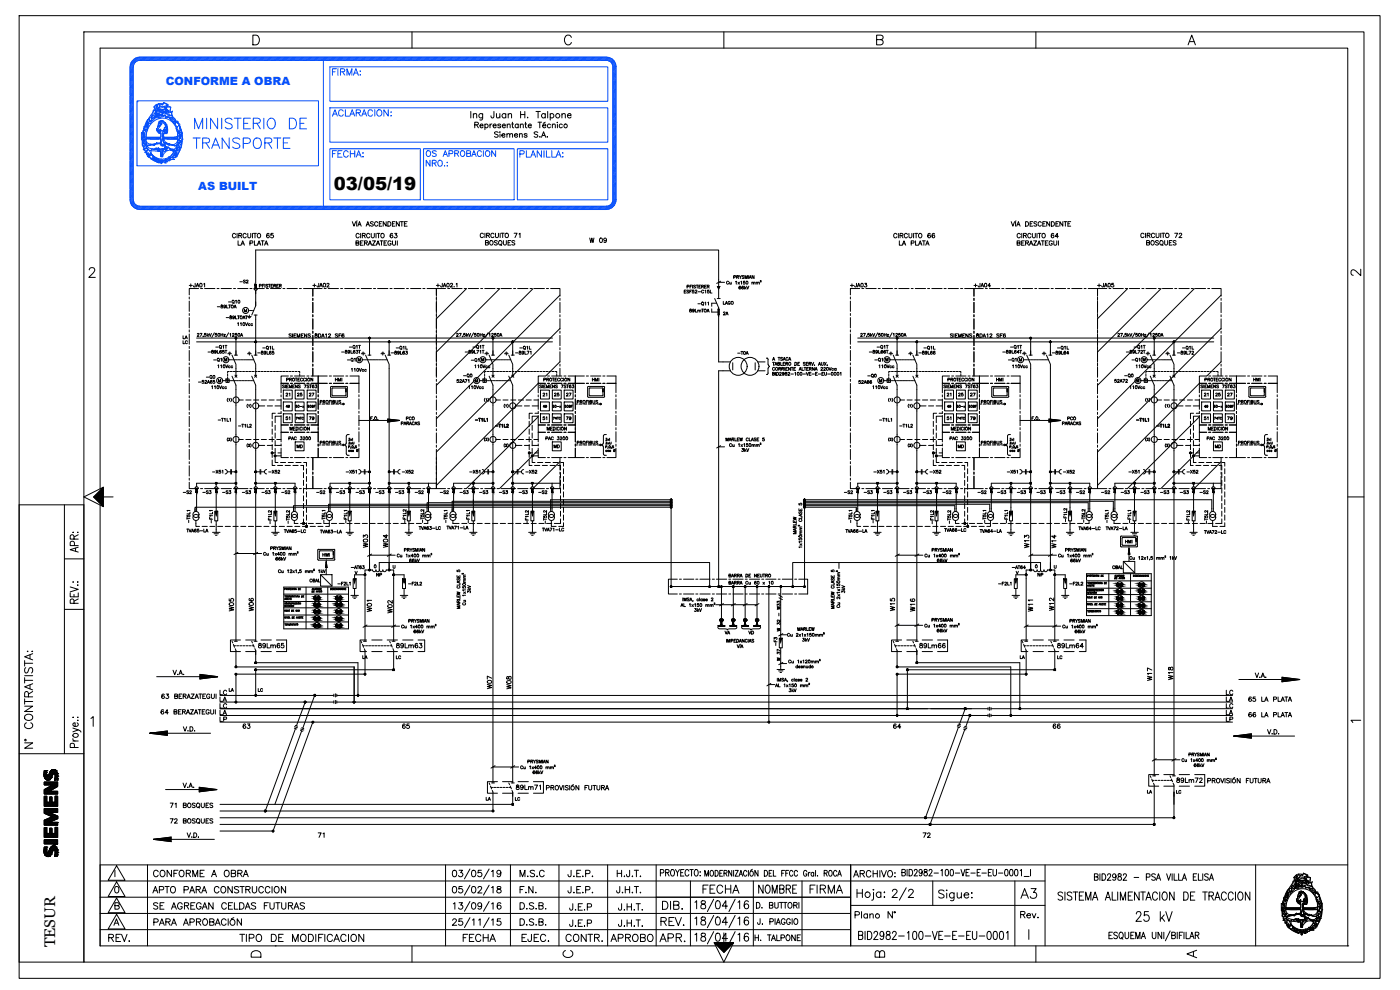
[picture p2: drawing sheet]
<svg xmlns="http://www.w3.org/2000/svg" width="420mm" height="297mm" viewBox="0 0 420 297" stroke-linecap="round" stroke-linejoin="round" font-family="sans-serif">
<defs><g id="words">
<text font-size="7.1" x="266.3" y="271.3">2/2</text>
<g font-size="6.6" fill="#044efb">
<text x="57.1" y="39.9">MINISTERIO DE</text>
<text x="56.8" y="45.9">TRANSPORTE</text>
</g>
<text font-size="6.6" x="305.2" y="270.9">A3</text>
<text font-size="6.2" x="339.7" y="277.6">25 kV</text>
<g font-size="5.7">
<text x="209.9" y="269.2">FECHA</text>
<text x="226.5" y="269.2">NOMBRE</text>
<text x="242" y="269.2">FIRMA</text>
<text x="197.2" y="279">REV.</text>
</g>
<text font-size="5.4" x="100.2" y="57.1">03/05/19</text>
<g font-size="5.3">
<text x="404.3" y="84">2</text>
<text x="31.4" y="283.6">REV.</text>
<text x="70.6" y="283.6">TIPO DE MODIFICACION</text>
<text x="137.9" y="283.6">FECHA</text>
<text x="155.6" y="283.6">EJEC.</text>
<text x="168.6" y="283.6">CONTR.</text>
<text x="182" y="283.6">APROBO</text>
<text x="196.8" y="283.6">APR.</text>
<text x="74.1" y="288.6">D</text>
<text x="167.9" y="288.6">C</text>
<text x="261.4" y="288.6">B</text>
<text x="354.9" y="288.6">A</text>
</g>
<g font-size="4.9" fill="#044efb">
<text x="98.4" y="23.6">FIRMA:</text>
<text x="98.4" y="36">ACLARACION:</text>
<text x="98.4" y="48.3">FECHA:</text>
</g>
<g font-size="4.9">
<text x="44.8" y="264.2">CONFORME A OBRA</text>
<text x="154.9" y="264.2">M.S.C</text>
<text x="255.1" y="264.2">ARCHIVO:</text>
<text x="169.7" y="279">J.E.P</text>
<text x="255.4" y="276.6">Plano N°</text>
<text x="305.2" y="276.6">Rev.</text>
</g>
<text font-size="4.6" x="16.6" y="284.2" transform="rotate(-90 16.6 284.2)">TESUR</text>
<g font-size="4.4">
<text x="175.7" y="74.1">W 09</text>
<text x="309.7" y="165.5" transform="rotate(-90 309.7 165.5)">W13</text>
<text x="317.9" y="165.5" transform="rotate(-90 317.9 165.5)">W14</text>
<text x="70.9" y="184.5" transform="rotate(-90 70.9 184.5)">W05</text>
<text x="76.9" y="184.5" transform="rotate(-90 76.9 184.5)">W06</text>
<text x="112.5" y="184.9" transform="rotate(-90 112.5 184.9)">W01</text>
<text x="118.5" y="185.2" transform="rotate(-90 118.5 185.2)">W02</text>
<text x="269.5" y="184.5" transform="rotate(-90 269.5 184.5)">W15</text>
<text x="275.5" y="184.5" transform="rotate(-90 275.5 184.5)">W16</text>
<text x="310.8" y="184.5" transform="rotate(-90 310.8 184.5)">W11</text>
<text x="317.1" y="184.5" transform="rotate(-90 317.1 184.5)">W12</text>
<text x="76.2" y="195.8">89Lm65</text>
<text x="117.8" y="195.8">89Lm63</text>
<text x="274.8" y="195.8">89Lm66</text>
<text x="316.1" y="195.8">89Lm64</text>
<text x="148.5" y="207.8" transform="rotate(-90 148.5 207.8)">W07</text>
<text x="71.6" y="219.8">63</text>
<text x="119.6" y="219.8">65</text>
<text x="267.1" y="219.8">64</text>
<text x="315" y="219.8">66</text>
<text x="94.2" y="252.6">71</text>
<text x="275.9" y="252.6">72</text>
</g>
<g font-size="4">
<text x="62.8" y="109.7">-Q1</text>
<text x="103" y="109.7">-Q1</text>
<text x="140.1" y="109.7">-Q1</text>
<text x="301.3" y="109.7">-Q1</text>
<text x="338.3" y="109.7">-Q1</text>
<text x="111.1" y="165.5" transform="rotate(-90 111.1 165.5)">W03</text>
<text x="117.1" y="165.5" transform="rotate(-90 117.1 165.5)">W04</text>
<text x="111.8" y="174.3">NP</text>
<text x="310.1" y="174.3">NP</text>
<text x="216.3" y="191.6">VA</text>
<text x="223.3" y="191.6">VD</text>
<text x="107.6" y="199">LA</text>
<text x="121" y="199" transform="rotate(-90 121 199)">LC</text>
<text x="304.8" y="199">LA</text>
<text x="316.1" y="199">LC</text>
<text x="64.9" y="209.5">LC</text>
<text x="76.2" y="208.8">LC</text>
<text x="154.2" y="207.8" transform="rotate(-90 154.2 207.8)">W08</text>
<text x="346.4" y="205.3" transform="rotate(-90 346.4 205.3)">W17</text>
<text x="352.8" y="205.3" transform="rotate(-90 352.8 205.3)">W18</text>
<text x="366.9" y="209.5">LC</text>
<text x="64.9" y="215.5">LA</text>
<text x="366.9" y="215.5">LA</text>
</g>
<g font-size="3.5">
<text x="70.9" y="86.1">-S2</text>
<text x="215.9" y="95.6">2A</text>
<text x="84.7" y="119.9">21</text>
<text x="87.8" y="119.9">25</text>
<text x="91.7" y="119.9">27</text>
<text x="137.9" y="114.3">-Q0</text>
<text x="161.6" y="119.9">21</text>
<text x="165.1" y="119.9">25</text>
<text x="168.6" y="119.9">27</text>
<text x="259.3" y="114.3">-Q0</text>
<text x="282.9" y="119.9">21</text>
<text x="286.5" y="119.9">25</text>
<text x="290" y="119.9">27</text>
<text x="336.2" y="114.3">-Q0</text>
<text x="360.2" y="119.9">21</text>
<text x="363.7" y="119.9">25</text>
<text x="367.2" y="119.9">27</text>
<text x="84.7" y="123.5">49</text>
<text x="161.9" y="123.5">49</text>
<text x="282.9" y="123.5">49</text>
<text x="360.2" y="123.5">49</text>
<text x="84.7" y="127">51</text>
<text x="91.7" y="127">79</text>
<text x="161.6" y="127">51</text>
<text x="168.6" y="127">79</text>
<text x="282.9" y="127">51</text>
<text x="290" y="127">79</text>
<text x="360.2" y="127">51</text>
<text x="367.2" y="127">79</text>
<text x="87.8" y="135.5">MD</text>
<text x="165.1" y="135.5">MD</text>
<text x="286.5" y="135.5">MD</text>
<text x="363.4" y="135.5">MD</text>
<text x="53.6" y="149.2">-S2</text>
<text x="59.6" y="149.2">-S3</text>
<text x="65.6" y="149.2">-S3</text>
<text x="71.6" y="149.2">-S3</text>
<text x="77.3" y="149.2">-S3</text>
<text x="83.3" y="149.2">-S2</text>
<text x="93.8" y="149.2">-S2</text>
<text x="99.8" y="149.2">-S3</text>
<text x="105.5" y="149.2">-S3</text>
<text x="111.5" y="149.2">-S3</text>
<text x="117.5" y="149.2">-S3</text>
<text x="123.5" y="149.2">-S2</text>
<text x="130.9" y="149.2">-S2</text>
<text x="136.9" y="149.2">-S3</text>
<text x="142.5" y="149.2">-S3</text>
<text x="148.5" y="149.2">-S3</text>
<text x="154.5" y="149.2">-S3</text>
<text x="160.5" y="149.2">-S2</text>
<text x="252.2" y="149.2">-S2</text>
<text x="258.2" y="149.2">-S3</text>
<text x="263.9" y="149.2">-S3</text>
<text x="269.9" y="149.2">-S3</text>
<text x="275.9" y="149.2">-S3</text>
<text x="281.9" y="149.2">-S2</text>
<text x="292.1" y="149.2">-S2</text>
<text x="298.1" y="149.2">-S3</text>
<text x="304.1" y="149.2">-S3</text>
<text x="310.1" y="149.2">-S3</text>
<text x="315.7" y="149.2">-S3</text>
<text x="321.7" y="149.2">-S2</text>
<text x="329.5" y="149.2">-S2</text>
<text x="335.1" y="149.2">-S3</text>
<text x="341.1" y="149.2">-S3</text>
<text x="347.1" y="149.2">-S3</text>
<text x="353.1" y="149.2">-S3</text>
<text x="358.8" y="149.2">-S2</text>
<text x="336.5" y="164">HMI</text>
<text x="111.1" y="171.4">0</text>
<text x="309.4" y="171.4">0</text>
<text x="332.7" y="171.8">CBAL</text>
<text x="91.7" y="175.7">CBAL</text>
<text x="319.6" y="176.7">-F2L2</text>
<text x="234.9" y="199.3" transform="rotate(-90 234.9 199.3)">W 37</text>
<text x="67.4" y="208.5">LA</text>
<text x="404.3" y="218">1</text>
<text x="343.3" y="239.2">LA</text>
<text x="351.7" y="239.2">LC</text>
<text x="144.6" y="241.3">LA</text>
<text x="153.5" y="241.3">LC</text>
</g>
<g font-size="3.4" fill="#044efb">
<text x="49.7" y="25.4">CONFORME A OBRA</text>
<text x="59.5" y="57">AS BUILT</text>
</g>
</g></defs>
<!-- layer: E4_ESQUEMAS -->
<g fill="#000" stroke="#000" stroke-width=".3">
<path d="M215.3 86h.7l-.3 .7zM64.6 153.5h.6l-.3 1.1zM82.3 153.5h.6l-.3 1.1zM104.7 153.5h.6l-.3 1.1zM122.4 153.5h.6l-.3 1.1zM141.8 153.5h.6l-.3 1.1zM159.5 153.5h.6l-.3 1.1zM263 153.5h.6l-.3 1.1zM280.8 153.5h.6l-.3 1.1zM303.1 153.5h.6l-.3 1.1zM320.8 153.5h.6l-.3 1.1zM340.2 153.5h.6l-.3 1.1z"/>
<path d="M357.9 153.5h.6l-.3 1.1zM94.4 180h.2zM94.5 178.9l.1 .1zM95.4 179.8h.5zM95.7 178.9l-.1 .1zM97.9 168.5l.3 1.8h-.5zM101 180h.2zM101 178.9l.2 .1zM102 179.8h.4zM102.3 178.9l-.1 .1zM106.1 173.8h.6l-.3 1.1zM120.9 173.8h.7l-.3 1.1z"/>
<path d="M304.6 173.8h.6l-.3 1.1zM335.4 176h.2zM335.4 178h.2zM335.4 174.9l.1 .1zM335.4 178.9l.1 .2zM335.4 176.9l.1 .1zM336.4 175.9h.4zM336.4 179.9h.4zM336.4 177.9h.4zM336.7 174.9l-.2 .1zM336.7 178.9l-.2 .2zM336.5 177h.2z"/>
<path d="M338.8 164.5l.3 1.8h-.5zM341.9 176h.2zM341.9 177.9h.2zM342 174.9l.1 .1zM342 176.8l.1 .1zM342 178.9l.1 .2zM342.9 175.9h.4zM342.9 177.8h.4zM342.9 179.9h.4zM343.1 175h.2zM343.1 176.9h.2zM343.2 178.9l-.1 .2z"/>
<path d="M94.4 184h.2zM94.4 186.1h.2zM94.4 182h.2zM94.4 188.2h.2zM94.5 182.9l.1 .1zM94.5 185l.1 .1zM94.5 180.9l.1 .1zM94.5 187.1l.1 .1zM95.4 183.9h.5zM95.4 186h.5zM95.4 181.9h.5zM95.4 188.1h.5z"/>
<path d="M95.6 183h.2zM95.7 185l-.1 .1zM95.7 180.9l-.1 .1zM95.6 187.2h.2zM101 181.9h.2zM101 184h.2zM101 186.2h.2zM101 188.3h.2zM101 180.8l.2 .1zM101 182.9l.2 .1zM101 185.1l.2 .1zM101 187.2l.2 .1z"/>
<path d="M102 181.8h.4zM102 183.9h.4zM102 186.1h.4zM102 188.1h.4zM102.3 180.8l-.1 .1zM102.2 183h.2zM102.3 185.1l-.1 .1zM102.3 187.2l-.1 .1zM234 191.6h.6l-.3 1.1zM335.4 180h.2zM335.4 182.1h.2zM335.4 184.2h.2z"/>
<path d="M335.4 181l.1 .1zM335.4 183.1l.1 .1zM336.4 182h.4zM336.4 184.1h.4zM336.7 181l-.2 .1zM336.7 183.1l-.2 .1zM341.9 180h.2zM341.9 182.2h.2zM341.9 184.2h.2zM342 181.1l.1 .1zM342 183.1l.1 .1zM342.9 182.1h.4z"/>
<path d="M342.9 184.1h.4zM343.2 181.1l-.1 .1zM343.2 183.1l-.1 .1z"/>
<path d="M76.5 86.5h.4zM76.5 86.5h.4z"/>
<path d="M76.5 85.5v1h.4zM76.5 85.5h.4v1zM76.5 85.5h.4zM76.5 85.5h.4z"/>
<path d="M76.5 85.5h.4zM76.5 85.5h.4zM76.5 85.5h.4zM76.5 85.5h.4z"/>
<path d="M76.6 86.5l.3 .1zM76.6 86.5h.3z"/>
<path d="M76.6 85.5h.3zM76.5 85.5h.4z"/>
<path d="M76.6 85.5h.3zM76.6 85.5h.3zM76.6 85.5h.3zM76.6 85.5h.3zM76.6 85.5h.3zM76.6 85.5h.3z"/>
<path d="M76.6 85.5h.3zM76.6 85.5h.3z"/>
<path d="M76.6 86.6h.3zM76.6 86.6h.3zM76.6 86.6h.3zM76.6 86.6h.3zM76.6 86.6h.3zM76.6 86.6h.3z"/>
<path d="M76.5 86.5h.4zM76.5 86.5h.4zM76.5 86.5h.4zM76.5 86.5h.4zM76.5 86.5h.4zM76.5 86.5h.4z"/>
<path d="M70.6 101.3l.2 .1zM70.6 101.4h.2l-.2 .2zM70.8 101.4l-.2 .2 .2 .1z"/>
<path d="M70.8 101.4v.3l.2-.1zM70.8 101.4l.2 .2z"/>
<path d="M70.8 101.4h.2zM70.8 101.2l.2 .1-.2 .1zM70.6 101.3l.2 .1v-.2z"/>
<path d="M76.6 102.4l-.1 .2h.2zM76.5 102.6h.2zM76.6 102.7l.1 .1v-.2z"/>
<path d="M76.7 102.6v.2zM76.7 102.6h.2z"/>
<path d="M76.9 102.4l-.2 .2h.2zM76.7 102.3v.3zM76.6 102.4l.1 .2v-.3z"/>
<path d="M110.7 101.3l-.1 .1h.3zM110.6 101.4h.3l-.2 .2zM110.9 101.4l-.2 .2 .2 .1z"/>
<path d="M110.9 101.4v.3zM110.9 101.4h.2l-.1 .2z"/>
<path d="M111 101.3l-.1 .1zM110.9 101.2v.2zM110.7 101.3l.2 .1v-.2z"/>
<path d="M116.6 102.4l.2 .2zM116.6 102.6h.2zM116.6 102.7l.2 .1v-.2z"/>
<path d="M116.8 102.6v.2l.2-.1zM116.8 102.6h.2z"/>
<path d="M117 102.4l-.2 .2zM116.8 102.3l.2 .1-.2 .2zM116.6 102.4l.2 .2v-.3z"/>
<path d="M147.8 101.3l.1 .1zM147.7 101.4h.2l-.1 .2zM147.9 101.4v.3z"/>
<path d="M147.9 101.4v.3l.2-.1zM147.9 101.4h.3l-.1 .2z"/>
<path d="M147.9 101.4h.3zM147.9 101.2l.2 .1-.2 .1zM147.8 101.3l.1 .1z"/>
<path d="M153.7 102.4l.2 .2zM153.7 102.6h.2zM153.7 102.7l.2 .1v-.2z"/>
<path d="M153.9 102.6v.2l.1-.1zM153.9 102.6l.1 .1z"/>
<path d="M154 102.4l-.1 .2zM153.9 102.3l.1 .1-.1 .2zM153.7 102.4l.2 .2v-.3z"/>
<path d="M269.1 101.3l.1 .1zM269 101.4h.2l-.1 .2zM269.2 101.4v.3z"/>
<path d="M269.2 101.4v.3l.2-.1zM269.2 101.4h.3l-.1 .2z"/>
<path d="M269.2 101.4h.3zM269.2 101.2l.2 .1-.2 .1zM269.1 101.3l.1 .1z"/>
<path d="M275 102.4l.2 .2zM274.9 102.6h.3zM275 102.7l.2 .1v-.2z"/>
<path d="M275.2 102.6v.2l.1-.1zM275.2 102.6l.1 .1z"/>
<path d="M275.2 102.6l.1-.2zM275.2 102.3l.1 .1-.1 .2zM275 102.4l.2 .2v-.3z"/>
<path d="M309.1 101.3l.2 .1zM309.1 101.4h.2l-.2 .2zM309.1 101.6l.2 .1v-.3z"/>
<path d="M309.3 101.4v.3l.2-.1zM309.3 101.4l.2 .2z"/>
<path d="M309.3 101.4l.2-.1zM309.3 101.2l.2 .1-.2 .1zM309.1 101.3l.2 .1v-.2z"/>
<path d="M315.1 102.4l-.1 .2h.2zM315 102.6h.2zM315.1 102.7l.1 .1v-.2z"/>
<path d="M315.2 102.6v.2zM315.2 102.6h.3z"/>
<path d="M315.4 102.4l-.2 .2h.3zM315.2 102.3v.3zM315.1 102.4l.1 .2v-.3z"/>
<path d="M346.2 101.3l.2 .1zM346.2 101.4h.2l-.2 .2zM346.4 101.4l-.2 .2 .2 .1z"/>
<path d="M346.4 101.4v.3l.2-.1zM346.4 101.4l.2 .2z"/>
<path d="M346.4 101.4l.2-.1zM346.4 101.2l.2 .1-.2 .1zM346.2 101.3l.2 .1v-.2z"/>
<path d="M352.2 102.4l-.1 .2h.2zM352.1 102.6h.2zM352.2 102.7l.1 .1v-.2z"/>
<path d="M352.3 102.6v.2zM352.3 102.6h.2z"/>
<path d="M352.5 102.4l-.2 .2h.2zM352.3 102.3v.3zM352.2 102.4l.1 .2v-.3z"/>
<path d="M81.5 135.7l-.1 .2h.3zM81.4 135.9h.3l-.2 .2zM81.7 135.9l-.2 .2z"/>
<path d="M81.7 135.9l.1 .2zM81.7 135.9h.2l-.1 .2z"/>
<path d="M81.8 135.7l-.1 .2h.2zM81.7 135.7v.2zM81.5 135.7l.2 .2z"/>
<path d="M82.4 136.6l-.1 .2h.3zM82.3 136.8h.3l-.2 .1zM82.6 136.8l-.2 .1z"/>
<path d="M82.6 136.8v.2zM82.6 136.8h.2l-.1 .1z"/>
<path d="M82.7 136.6l-.1 .2h.2zM82.6 136.6v.2zM82.4 136.6l.2 .2z"/>
<path d="M116.4 125.7l3.5 .5h-3.5zM116.4 126.2v.4l3.5-.4z"/>
<path d="M158.7 135.7l.1 .2zM158.6 135.9h.2l-.1 .2zM158.8 135.9l-.1 .2z"/>
<path d="M158.8 135.9l.2 .2zM158.8 135.9l.2 .2z"/>
<path d="M159 135.7l-.2 .2zM158.8 135.7h.2l-.2 .2zM158.7 135.7l.1 .2z"/>
<path d="M159.5 136.6l.2 .2zM159.5 136.8h.2l-.2 .1zM159.7 136.8l-.2 .1z"/>
<path d="M159.7 136.8l.2 .1zM159.7 136.8l.2 .1z"/>
<path d="M159.9 136.6l-.2 .2zM159.7 136.6h.2l-.2 .2zM159.5 136.6l.2 .2z"/>
<path d="M279.9 135.7l.2 .2zM279.9 135.9h.2l-.2 .2zM280.1 135.9l-.2 .2z"/>
<path d="M280.1 135.9l.2 .2zM280.1 135.9l.2 .2z"/>
<path d="M280.3 135.7l-.2 .2zM280.1 135.7h.2l-.2 .2zM279.9 135.7l.2 .2z"/>
<path d="M280.8 136.6l.2 .2zM280.8 136.8h.2l-.2 .1zM280.8 136.9l.2-.1z"/>
<path d="M281 136.8l.2 .1zM281 136.8l.2 .1z"/>
<path d="M281.2 136.6l-.2 .2zM281 136.6h.2l-.2 .2zM280.8 136.6l.2 .2z"/>
<path d="M314.8 125.7l3.6 .5h-3.6zM314.8 126.2v.4l3.6-.4z"/>
<path d="M357.1 135.7l-.1 .2h.3zM357 135.9h.3l-.2 .2zM357.1 136.1l.2-.2z"/>
<path d="M357.3 135.9v.2zM357.3 135.9h.2l-.1 .2z"/>
<path d="M357.4 135.7l-.1 .2h.2zM357.3 135.7v.2zM357.1 135.7l.2 .2z"/>
<path d="M358 136.6l-.1 .2h.3zM357.9 136.8h.3l-.2 .1zM358.2 136.8l-.2 .1z"/>
<path d="M358.2 136.8v.2zM358.2 136.8h.2l-.1 .1z"/>
<path d="M358.3 136.6l-.1 .2h.2zM358.2 136.6v.2zM358 136.6l.2 .2z"/>
<path d="M64.8 144.8l-.1 .2h.2zM64.7 145h.2l-.1 .2zM64.9 145l-.1 .2z"/>
<path d="M64.9 145l.2 .2zM64.9 145h.2v.2z"/>
<path d="M65.1 144.8l-.2 .2h.2zM64.9 144.8h.2l-.2 .2zM64.8 144.8l.1 .2z"/>
<path d="M70.6 144.8l.2 .2zM70.6 145h.2l-.2 .2zM70.8 145l-.2 .2z"/>
<path d="M70.6 141.4l.2 .2zM70.6 141.6h.2l-.2 .1zM70.8 141.6l-.2 .1z"/>
<path d="M70.8 145l.2 .2zM70.8 145l.2 .2z"/>
<path d="M70.8 141.6l.2 .1zM70.8 141.6l.2 .1z"/>
<path d="M71 144.8l-.2 .2zM70.8 144.8h.2l-.2 .2zM70.6 144.8l.2 .2z"/>
<path d="M71 141.4l-.2 .2zM70.8 141.4h.2l-.2 .2zM70.6 141.4l.2 .2z"/>
<path d="M76.6 144.8l-.1 .2h.2zM76.5 145h.2l-.1 .2zM76.7 145l-.1 .2z"/>
<path d="M76.6 141.4l-.1 .2h.2zM76.5 141.6h.2l-.1 .1zM76.7 141.6l-.1 .1z"/>
<path d="M76.7 145l.2 .2zM76.7 145h.2v.2z"/>
<path d="M76.7 141.6v.2zM76.7 141.6h.2v.1z"/>
<path d="M76.9 144.8l-.2 .2h.2zM76.7 144.8v.2zM76.6 144.8l.1 .2z"/>
<path d="M76.9 141.4l-.2 .2h.2zM76.7 141.4v.2zM76.6 141.4l.1 .2z"/>
<path d="M82.5 144.8l-.1 .2h.2zM82.4 145h.2l-.1 .2zM82.6 145l-.1 .2z"/>
<path d="M82.6 145l.2 .2zM82.6 145h.3l-.1 .2z"/>
<path d="M82.8 144.8l-.2 .2h.3zM82.6 144.8h.2l-.2 .2zM82.5 144.8l.1 .2z"/>
<path d="M90.9 156.9l.2 .2zM90.9 157.1h.2l-.2 .1zM91.1 157.1l-.2 .1z"/>
<path d="M91.1 157.1l.2 .1zM91.1 157.1l.2 .1z"/>
<path d="M91.1 157.1l.2-.2zM91.1 156.8l.2 .1-.2 .2zM90.9 156.9l.2 .2z"/>
<path d="M91.8 157.8l.2 .1zM91.8 157.9h.2l-.2 .2zM92 157.9l-.2 .2z"/>
<path d="M92 157.9l.1 .2zM92 157.9l.1 .2z"/>
<path d="M92.1 157.8l-.1 .1zM92 157.7l.1 .1-.1 .1zM91.8 157.8l.2 .1z"/>
<path d="M104.8 144.8l.2 .2zM104.8 145h.2l-.2 .2zM105 145l-.2 .2z"/>
<path d="M105 145l.1 .2zM105 145l.1 .2z"/>
<path d="M105.1 144.8l-.1 .2zM105 144.8h.1l-.1 .2zM104.8 144.8l.2 .2z"/>
<path d="M110.7 144.8l-.1 .2h.3zM110.6 145h.3l-.2 .2zM110.9 145l-.2 .2z"/>
<path d="M110.7 141.4l-.1 .2h.3zM110.6 141.6h.3l-.2 .1zM110.9 141.6l-.2 .1z"/>
<path d="M110.9 145l.1 .2zM110.9 145h.2l-.1 .2z"/>
<path d="M110.9 141.6v.2zM110.9 141.6h.2l-.1 .1z"/>
<path d="M111 144.8l-.1 .2h.2zM110.9 144.8v.2zM110.7 144.8l.2 .2z"/>
<path d="M111 141.4l-.1 .2h.2zM110.9 141.4v.2zM110.7 141.4l.2 .2z"/>
<path d="M116.6 144.8l.2 .2zM116.6 145h.2l-.2 .2zM116.8 145l-.2 .2z"/>
<path d="M116.6 141.4l.2 .2zM116.6 141.6h.2l-.2 .1zM116.8 141.6l-.2 .1z"/>
<path d="M116.8 145l.2 .2zM116.8 145l.2 .2z"/>
<path d="M116.8 141.6l.2 .1zM116.8 141.6l.2 .1z"/>
<path d="M117 144.8l-.2 .2zM116.8 144.8h.2l-.2 .2zM116.6 144.8l.2 .2z"/>
<path d="M117 141.4l-.2 .2zM116.8 141.4h.2l-.2 .2zM116.6 141.4l.2 .2z"/>
<path d="M122.5 144.8l.2 .2zM122.5 145h.2l-.2 .2zM122.7 145l-.2 .2z"/>
<path d="M122.7 145l.1 .2zM122.7 145h.2l-.1 .2z"/>
<path d="M122.8 144.8l-.1 .2h.2zM122.7 144.8v.2zM122.5 144.8l.2 .2z"/>
<path d="M141.9 144.8l.2 .2zM141.8 145h.3l-.2 .2zM142.1 145l-.2 .2z"/>
<path d="M142.1 145l.1 .2zM142.1 145l.1 .2z"/>
<path d="M142.2 144.8l-.1 .2zM142.1 144.8h.1l-.1 .2zM141.9 144.8l.2 .2z"/>
<path d="M147.8 144.8l-.1 .2h.2zM147.7 145h.2l-.1 .2zM147.9 145l-.1 .2z"/>
<path d="M147.8 141.4l-.1 .2h.2zM147.7 141.6h.2l-.1 .1zM147.9 141.6v.2z"/>
<path d="M147.9 145l.2 .2zM147.9 145h.3l-.1 .2z"/>
<path d="M147.9 141.6l.2 .1zM147.9 141.6h.3l-.1 .1z"/>
<path d="M148.1 144.8l-.2 .2h.3zM147.9 144.8h.2l-.2 .2zM147.8 144.8l.1 .2z"/>
<path d="M148.1 141.4l-.2 .2h.3zM147.9 141.4h.2l-.2 .2zM147.8 141.4l.1 .2z"/>
<path d="M153.7 144.8l.2 .2zM153.7 145h.2l-.2 .2zM153.9 145l-.2 .2z"/>
<path d="M153.7 141.4l.2 .2zM153.7 141.6h.2l-.2 .1zM153.7 141.7l.2-.1z"/>
<path d="M153.9 145l.1 .2zM153.9 145l.1 .2z"/>
<path d="M153.9 141.6l.1 .1zM153.9 141.6l.1 .1z"/>
<path d="M154 144.8l-.1 .2zM153.9 144.8h.1l-.1 .2zM153.7 144.8l.2 .2z"/>
<path d="M154 141.4l-.1 .2zM153.9 141.4h.1l-.1 .2zM153.7 141.4l.2 .2z"/>
<path d="M159.6 144.8l-.1 .2h.3zM159.5 145h.3l-.2 .2zM159.8 145l-.2 .2z"/>
<path d="M159.8 145l.1 .2zM159.8 145h.2l-.1 .2z"/>
<path d="M159.9 144.8l-.1 .2h.2zM159.8 144.8v.2zM159.6 144.8l.2 .2z"/>
<path d="M201.3 150.7l.1 .1zM201.2 150.8h.2l-.1 .2zM201.4 150.8v.3z"/>
<path d="M201.3 151.1l-.1 .2h.2zM201.2 151.3h.2l-.1 .2zM201.4 151.3l-.1 .2z"/>
<path d="M201.3 151.6l.1 .1zM201.2 151.7h.2l-.1 .2zM201.4 151.7v.3z"/>
<path d="M201.3 152l-.1 .2h.2zM201.2 152.2h.2l-.1 .2zM201.4 152.2v.2z"/>
<path d="M201.3 150.2l-.1 .2h.2zM201.2 150.4h.2l-.1 .2zM201.4 150.4l-.1 .2z"/>
<path d="M201.3 149.8l.1 .1zM201.2 149.9h.2l-.1 .2zM201.4 149.9v.3z"/>
<path d="M201.4 150.8v.3l.2-.1zM201.4 150.8h.3l-.1 .2z"/>
<path d="M201.4 151.3l.2 .2zM201.4 151.3h.3l-.1 .2z"/>
<path d="M201.4 151.7v.3l.2-.1zM201.4 151.7h.3l-.1 .2z"/>
<path d="M201.4 152.2l.2 .2zM201.4 152.2h.3l-.1 .2z"/>
<path d="M201.4 150.4l.2 .2zM201.4 150.4h.3l-.1 .2z"/>
<path d="M201.4 149.9v.3l.2-.1zM201.4 149.9h.3l-.1 .2z"/>
<path d="M201.4 150.8h.3zM201.4 150.6l.2 .1-.2 .1zM201.3 150.7l.1 .1z"/>
<path d="M201.6 151.1l-.2 .2h.3zM201.4 151.1h.2l-.2 .2zM201.3 151.1l.1 .2z"/>
<path d="M201.4 151.7h.3zM201.4 151.5l.2 .1-.2 .1zM201.3 151.6l.1 .1z"/>
<path d="M201.6 152l-.2 .2h.3zM201.4 152h.2l-.2 .2zM201.3 152l.1 .2z"/>
<path d="M201.6 150.2l-.2 .2h.3zM201.4 150.2h.2l-.2 .2zM201.3 150.2l.1 .2z"/>
<path d="M201.4 149.9h.3zM201.4 149.7l.2 .1-.2 .1zM201.3 149.8l.1 .1z"/>
<path d="M241.3 150.7l-.1 .1h.3zM241.2 150.8h.3l-.2 .2zM241.5 150.8l-.2 .2 .2 .1z"/>
<path d="M241.3 151.1l-.1 .2h.3zM241.2 151.3h.3l-.2 .2zM241.5 151.3l-.2 .2z"/>
<path d="M241.3 151.6l-.1 .1h.3zM241.2 151.7h.3l-.2 .2zM241.5 151.7l-.2 .2 .2 .1z"/>
<path d="M241.3 152l-.1 .2h.3zM241.2 152.2h.3l-.2 .2zM241.5 152.2l-.2 .2z"/>
<path d="M241.3 150.2l-.1 .2h.3zM241.2 150.4h.3l-.2 .2zM241.5 150.4l-.2 .2z"/>
<path d="M241.3 149.8l-.1 .1h.3zM241.2 149.9h.3l-.2 .2zM241.5 149.9l-.2 .2 .2 .1z"/>
<path d="M241.5 150.8v.3zM241.5 150.8h.2l-.1 .2z"/>
<path d="M241.5 151.3l.1 .2zM241.5 151.3h.2l-.1 .2z"/>
<path d="M241.5 151.7v.3zM241.5 151.7h.2l-.1 .2z"/>
<path d="M241.5 152.2v.2zM241.5 152.2h.2l-.1 .2z"/>
<path d="M241.5 150.4l.1 .2zM241.5 150.4h.2l-.1 .2z"/>
<path d="M241.5 149.9v.3zM241.5 149.9h.2l-.1 .2z"/>
<path d="M241.6 150.7l-.1 .1zM241.5 150.6v.2zM241.3 150.7l.2 .1v-.2z"/>
<path d="M241.6 151.1l-.1 .2h.2zM241.5 151.1v.2zM241.3 151.1l.2 .2z"/>
<path d="M241.6 151.6l-.1 .1zM241.5 151.5v.2zM241.3 151.6l.2 .1v-.2z"/>
<path d="M241.6 152l-.1 .2h.2zM241.5 152v.2zM241.3 152l.2 .2z"/>
<path d="M241.6 150.2l-.1 .2h.2zM241.5 150.2v.2zM241.3 150.2l.2 .2z"/>
<path d="M241.6 149.8l-.1 .1zM241.5 149.7v.2zM241.3 149.8l.2 .1v-.2z"/>
<path d="M263.2 144.8l.1 .2zM263.1 145h.2l-.1 .2zM263.2 145.2l.1-.2z"/>
<path d="M263.3 145l.2 .2zM263.3 145l.2 .2z"/>
<path d="M263.5 144.8l-.2 .2zM263.3 144.8h.2l-.2 .2zM263.2 144.8l.1 .2z"/>
<path d="M269.1 144.8l-.1 .2h.2zM269 145h.2l-.1 .2zM269.2 145l-.1 .2z"/>
<path d="M269.1 141.4l-.1 .2h.2zM269 141.6h.2l-.1 .1zM269.2 141.6l-.1 .1z"/>
<path d="M269.2 145l.2 .2zM269.2 145h.3l-.1 .2z"/>
<path d="M269.2 141.6l.2 .1zM269.2 141.6h.3l-.1 .1z"/>
<path d="M269.4 144.8l-.2 .2h.3zM269.2 144.8h.2l-.2 .2zM269.1 144.8l.1 .2z"/>
<path d="M269.4 141.4l-.2 .2h.3zM269.2 141.4h.2l-.2 .2zM269.1 141.4l.1 .2z"/>
<path d="M275 144.8l.2 .2zM274.9 145h.3l-.2 .2zM275.2 145l-.2 .2z"/>
<path d="M275 141.4l.2 .2zM274.9 141.6h.3l-.2 .1zM275.2 141.6l-.2 .1z"/>
<path d="M275.2 145l.1 .2zM275.2 145l.1 .2z"/>
<path d="M275.2 141.6l.1 .1zM275.2 141.6l.1 .1z"/>
<path d="M275.2 145l.1-.2zM275.2 144.8h.1l-.1 .2zM275 144.8l.2 .2z"/>
<path d="M275.3 141.4l-.1 .2zM275.2 141.4h.1l-.1 .2zM275 141.4l.2 .2z"/>
<path d="M280.9 144.8l-.1 .2h.3zM280.8 145h.3l-.2 .2zM280.9 145.2l.2-.2z"/>
<path d="M281.1 145v.2zM281.1 145h.2l-.1 .2z"/>
<path d="M281.2 144.8l-.1 .2h.2zM281.1 144.8v.2zM280.9 144.8l.2 .2z"/>
<path d="M289.4 156.9l-.1 .2h.2zM289.3 157.1h.2l-.1 .1zM289.5 157.1v.2z"/>
<path d="M289.5 157.1l.2 .1zM289.5 157.1h.3l-.1 .1z"/>
<path d="M289.7 156.9l-.2 .2h.3zM289.5 156.8l.2 .1-.2 .2zM289.4 156.9l.1 .2z"/>
<path d="M290.3 157.8l-.1 .1h.2zM290.2 157.9h.2l-.1 .2zM290.4 157.9v.3z"/>
<path d="M290.4 157.9l.2 .2zM290.4 157.9h.2v.2z"/>
<path d="M290.4 157.9h.2v-.1zM290.4 157.7l.2 .1-.2 .1zM290.3 157.8l.1 .1z"/>
<path d="M303.3 144.8l-.1 .2h.2zM303.2 145h.2l-.1 .2zM303.4 145v.2z"/>
<path d="M303.4 145l.2 .2zM303.4 145h.2v.2z"/>
<path d="M303.6 144.8l-.2 .2h.2zM303.4 144.8h.2l-.2 .2zM303.3 144.8l.1 .2z"/>
<path d="M309.1 144.8l.2 .2zM309.1 145h.2l-.2 .2zM309.3 145l-.2 .2z"/>
<path d="M309.1 141.4l.2 .2zM309.1 141.6h.2l-.2 .1zM309.1 141.7l.2-.1z"/>
<path d="M309.3 145l.2 .2zM309.3 145l.2 .2z"/>
<path d="M309.3 141.6l.2 .1zM309.3 141.6l.2 .1z"/>
<path d="M309.5 144.8l-.2 .2zM309.3 144.8h.2l-.2 .2zM309.1 144.8l.2 .2z"/>
<path d="M309.5 141.4l-.2 .2zM309.3 141.4h.2l-.2 .2zM309.1 141.4l.2 .2z"/>
<path d="M315.1 144.8l-.1 .2h.2zM315 145h.2l-.1 .2zM315.2 145l-.1 .2z"/>
<path d="M315.1 141.4l-.1 .2h.2zM315 141.6h.2l-.1 .1zM315.2 141.6l-.1 .1z"/>
<path d="M315.2 145l.2 .2zM315.2 145h.3l-.1 .2z"/>
<path d="M315.2 141.6v.2zM315.2 141.6h.3l-.1 .1z"/>
<path d="M315.4 144.8l-.2 .2h.3zM315.2 144.8v.2zM315.1 144.8l.1 .2z"/>
<path d="M315.4 141.4l-.2 .2h.3zM315.2 141.4v.2zM315.1 141.4l.1 .2z"/>
<path d="M321 144.8l.1 .2zM320.9 145h.2l-.1 .2zM321 145.2l.1-.2z"/>
<path d="M321.1 145l.2 .2zM321.1 145l.2 .2z"/>
<path d="M321.3 144.8l-.2 .2zM321.1 144.8h.2l-.2 .2zM321 144.8l.1 .2z"/>
<path d="M340.3 144.8v.2h.2zM340.3 145h.2l-.2 .2zM340.5 145l-.2 .2z"/>
<path d="M340.5 145l.1 .2zM340.5 145h.2l-.1 .2z"/>
<path d="M340.6 144.8l-.1 .2h.2zM340.5 144.8h.1l-.1 .2zM340.3 144.8l.2 .2z"/>
<path d="M346.2 144.8l.2 .2zM346.2 145h.2l-.2 .2zM346.2 145.2l.2-.2z"/>
<path d="M346.2 141.4l.2 .2zM346.2 141.6h.2l-.2 .1zM346.4 141.6l-.2 .1z"/>
<path d="M346.4 145l.2 .2zM346.4 145l.2 .2z"/>
<path d="M346.4 141.6l.2 .1zM346.4 141.6l.2 .1z"/>
<path d="M346.6 144.8l-.2 .2zM346.4 144.8h.2l-.2 .2zM346.2 144.8l.2 .2z"/>
<path d="M346.6 141.4l-.2 .2zM346.4 141.4h.2l-.2 .2zM346.2 141.4l.2 .2z"/>
<path d="M352.2 144.8l-.1 .2h.2zM352.1 145h.2l-.1 .2zM352.3 145l-.1 .2z"/>
<path d="M352.2 141.4l-.1 .2h.2zM352.1 141.6h.2l-.1 .1zM352.3 141.6l-.1 .1z"/>
<path d="M352.3 145l.2 .2zM352.3 145h.2v.2z"/>
<path d="M352.3 141.6v.2zM352.3 141.6h.2v.1z"/>
<path d="M352.5 144.8l-.2 .2h.2zM352.3 144.8v.2zM352.2 144.8l.1 .2z"/>
<path d="M352.5 141.4l-.2 .2h.2zM352.3 141.4v.2zM352.2 141.4l.1 .2z"/>
<path d="M358 144.8l.2 .2zM358 145h.2l-.2 .2zM358.2 145l-.2 .2z"/>
<path d="M358.2 145l.2 .2zM358.2 145l.2 .2z"/>
<path d="M358.4 144.8l-.2 .2zM358.2 144.8h.2l-.2 .2zM358 144.8l.2 .2z"/>
<path d="M94.4 179l.3 .1zM94.4 179l.3 .1h-.4z"/>
<path d="M94.3 179.1l.6 .2zM94.3 179.1l.6 .2h-.6z"/>
<path d="M94.4 179.8h.4zM94.4 179.8l.2 .2z"/>
<path d="M94.3 179.3l.7 .1zM94.3 179.3l.7 .1z"/>
<path d="M94.3 179.7h.6zM94.3 179.7l.5 .1z"/>
<path d="M94.3 179.4l.8 .1zM94.3 179.4l.8 .1z"/>
<path d="M94.3 179.6h.7zM94.3 179.6l.6 .1z"/>
<path d="M94.3 179.5h.8zM94.3 179.5l.7 .1z"/>
<path d="M95.4 179.8l.4 .2zM95.6 180h.2z"/>
<path d="M95.6 179l.3 .1zM95.6 179l.3 .1h-.4z"/>
<path d="M95.5 179.1l.5 .2zM95.5 179.1l.5 .2h-.7z"/>
<path d="M95.3 179.7h.6zM95.3 179.7l.6 .1z"/>
<path d="M95.3 179.3l.7 .1zM95.3 179.3l.7 .1h-.8z"/>
<path d="M95.2 179.4l.8 .1zM95.2 179.4l.8 .1z"/>
<path d="M95.1 179.5l.9 .1zM95.1 179.5l.9 .1z"/>
<path d="M95.2 179.6h.8zM95.2 179.6l.7 .1z"/>
<path d="M101 179l.3 .1zM101 179l.3 .1h-.4z"/>
<path d="M100.9 179.1l.6 .2zM100.9 179.1l.6 .2h-.7z"/>
<path d="M100.9 179.8h.4zM100.9 179.8l.3 .2z"/>
<path d="M100.8 179.3l.8 .1zM100.8 179.3l.8 .1z"/>
<path d="M100.9 179.7h.6zM100.9 179.7l.4 .1z"/>
<path d="M100.8 179.4l.9 .1zM100.8 179.4l.9 .1z"/>
<path d="M100.8 179.6h.8zM100.8 179.6l.7 .1z"/>
<path d="M100.8 179.5h.9zM100.8 179.5l.8 .1z"/>
<path d="M102 179.8l.3 .2zM102.1 180h.2z"/>
<path d="M102.2 179l.3 .1zM102.2 179l.3 .1h-.4z"/>
<path d="M102.1 179.1l.4 .2zM102.1 179.1l.4 .2h-.6z"/>
<path d="M101.9 179.7h.6zM101.9 179.7l.5 .1z"/>
<path d="M101.9 179.3l.6 .1zM101.9 179.3l.6 .1h-.7z"/>
<path d="M101.8 179.4l.7 .1zM101.7 179.5h.8z"/>
<path d="M101.7 179.5l.8 .1zM101.7 179.5l.8 .1z"/>
<path d="M101.8 179.6h.7zM101.8 179.6l.7 .1z"/>
<path d="M109.4 172.3l.1 .2zM109.3 172.5h.2zM109.4 172.6l.1 .1v-.2z"/>
<path d="M109.5 172.5v.2l.2-.1zM109.5 172.5h.3z"/>
<path d="M109.7 172.3l-.2 .2zM109.5 172.2l.2 .1-.2 .2zM109.4 172.3l.1 .2v-.3z"/>
<path d="M116.7 170.9l-.1 .1h.2zM116.6 171h.2l-.1 .2zM116.8 171l-.1 .2z"/>
<path d="M116.8 171l.2 .2zM116.8 171h.2v.2z"/>
<path d="M117 170.9l-.2 .1h.2zM116.8 170.8l.2 .1-.2 .1zM116.7 170.9l.1 .1z"/>
<path d="M118 172.3l.1 .2zM117.9 172.5h.2zM118 172.6l.1 .1v-.2z"/>
<path d="M118.1 172.5v.2l.2-.1zM118.1 172.5h.2z"/>
<path d="M118.3 172.3l-.2 .2zM118.1 172.2l.2 .1-.2 .2zM118 172.3l.1 .2v-.3z"/>
<path d="M201.3 175.9l.1 .1zM201.2 176h.2l-.1 .1zM201.4 176v.2z"/>
<path d="M201.4 176l.2 .1zM201.4 176h.3l-.1 .1z"/>
<path d="M201.4 176h.3zM201.4 175.8l.2 .1-.2 .1zM201.3 175.9l.1 .1z"/>
<path d="M212.8 175.9l.1 .1zM212.7 176h.2l-.1 .1zM212.9 176v.2z"/>
<path d="M212.9 176l.2 .1zM212.9 176h.3l-.1 .1z"/>
<path d="M212.9 176h.3zM212.9 175.8l.2 .1-.2 .1zM212.8 175.9l.1 .1z"/>
<path d="M215.5 175.9l.2 .1zM215.5 176h.2l-.2 .1zM215.7 176l-.2 .1z"/>
<path d="M215.7 176l.1 .1zM215.7 176l.1 .1z"/>
<path d="M215.7 176h.2zM215.7 175.8l.1 .1-.1 .1zM215.5 175.9l.2 .1v-.2z"/>
<path d="M216.4 175.9l-.1 .1h.2zM216.3 176h.2l-.1 .1zM216.5 176l-.1 .1z"/>
<path d="M216.5 176v.2zM216.5 176h.2l-.1 .1z"/>
<path d="M216.5 176h.2zM216.5 175.8v.2zM216.4 175.9l.1 .1v-.2z"/>
<path d="M219.9 175.9l.2 .1zM219.9 176h.2l-.2 .1zM220.1 176l-.2 .1z"/>
<path d="M220.1 176l.1 .1zM220.1 176l.1 .1z"/>
<path d="M220.1 176h.2zM220.1 175.8l.1 .1-.1 .1zM219.9 175.9l.2 .1v-.2z"/>
<path d="M223.5 175.9l.1 .1zM223.4 176h.2l-.1 .1zM223.6 176l-.1 .1z"/>
<path d="M223.6 176l.2 .1zM223.6 176l.2 .1z"/>
<path d="M223.6 176h.2zM223.6 175.8l.2 .1-.2 .1zM223.5 175.9l.1 .1v-.2z"/>
<path d="M227.1 175.9l.1 .1zM227 176h.2l-.1 .1zM227.2 176v.2z"/>
<path d="M227.2 176l.2 .1zM227.2 176h.2v.1z"/>
<path d="M227.2 176h.2zM227.2 175.8l.2 .1-.2 .1zM227.1 175.9l.1 .1z"/>
<path d="M230.6 175.9l.1 .1zM230.5 176h.2l-.1 .1zM230.7 176v.2z"/>
<path d="M230.7 176l.2 .1zM230.7 176l.2 .1z"/>
<path d="M230.7 176h.3zM230.7 175.8l.2 .1-.2 .1zM230.6 175.9l.1 .1z"/>
<path d="M234.2 175.9l.1 .1zM234.1 176h.2l-.1 .1zM234.3 176v.2z"/>
<path d="M234.3 176l.2 .1zM234.3 176h.3l-.1 .1z"/>
<path d="M234.3 176h.3zM234.3 175.8l.2 .1-.2 .1zM234.2 175.9l.1 .1z"/>
<path d="M237.7 175.9l-.1 .1h.3zM237.6 176h.3l-.2 .1zM237.9 176l-.2 .1z"/>
<path d="M237.9 176v.2zM237.9 176h.2l-.1 .1z"/>
<path d="M237.9 176h.2zM237.9 175.8v.2zM237.7 175.9l.2 .1v-.2z"/>
<path d="M241.3 175.9l-.1 .1h.3zM241.2 176h.3l-.2 .1zM241.5 176l-.2 .1z"/>
<path d="M241.5 176v.2zM241.5 176h.2l-.1 .1z"/>
<path d="M241.6 175.9l-.1 .1zM241.5 175.8v.2zM241.3 175.9l.2 .1v-.2z"/>
<path d="M307.8 172.3l-.1 .2h.3zM307.7 172.5h.3zM308 172.5v.2z"/>
<path d="M308 172.5v.2l.1-.1zM308 172.5h.2z"/>
<path d="M308.1 172.3l-.1 .2h.2zM308 172.2l.1 .1-.1 .2zM307.8 172.3l.2 .2v-.3z"/>
<path d="M315.2 171l.2 .2zM315.2 171h.3l-.1 .2z"/>
<path d="M315.4 170.9l-.2 .1h.3zM315.2 170.8v.2zM315.1 170.9l.1 .1z"/>
<path d="M316.4 172.3l.2 .2zM316.3 172.5h.3zM316.4 172.6l.2 .1v-.2z"/>
<path d="M316.6 172.5v.2l.1-.1zM316.6 172.5h.2z"/>
<path d="M316.7 172.3l-.1 .2zM316.6 172.2l.1 .1-.1 .2zM316.4 172.3l.2 .2v-.3z"/>
<path d="M335.3 175l.3 .1zM335.3 175l.3 .1h-.4z"/>
<path d="M335.3 179.1l.3 .1zM335.3 179.1l.3 .1h-.4z"/>
<path d="M335.3 177l.3 .2zM335.3 177l.3 .2h-.4z"/>
<path d="M335.2 175.1l.6 .2zM335.2 175.1l.6 .2z"/>
<path d="M335.2 179.2l.6 .2zM335.2 179.2l.6 .2h-.6z"/>
<path d="M335.2 177.2l.6 .1zM335.2 177.2l.6 .1z"/>
<path d="M335.3 175.9h.4zM335.3 175.9l.3 .1z"/>
<path d="M335.3 179.9h.4zM335.3 179.9l.3 .1z"/>
<path d="M335.3 177.9h.4zM335.3 177.9l.3 .1z"/>
<path d="M335.2 175.3l.7 .1zM335.2 175.3l.7 .1h-.7z"/>
<path d="M335.2 175.7h.6zM335.2 175.7l.5 .2z"/>
<path d="M335.2 179.4l.7 .1zM335.2 179.4l.7 .1z"/>
<path d="M335.2 179.8h.6zM335.2 179.8l.5 .1z"/>
<path d="M335.2 177.3l.7 .2zM335.2 177.3l.7 .2h-.7z"/>
<path d="M335.2 177.8h.6zM335.2 177.8l.5 .1z"/>
<path d="M335.2 175.4l.8 .1zM335.2 175.4l.8 .1z"/>
<path d="M335.2 175.6h.7zM335.2 175.6l.6 .1z"/>
<path d="M335.2 179.5l.8 .1zM335.2 179.5l.8 .1z"/>
<path d="M335.2 179.7h.7zM335.2 179.7l.6 .1z"/>
<path d="M335.2 177.5h.8zM335.2 177.5h.8z"/>
<path d="M335.2 177.6l.6 .2 .1-.2zM335.2 177.6l.6 .2h-.6z"/>
<path d="M335.2 175.5h.8zM335.2 175.5l.7 .1z"/>
<path d="M335.2 179.6h.8zM335.2 179.6l.7 .1z"/>
<path d="M335.2 177.5h.8zM335.2 177.5l.7 .1z"/>
<path d="M336.4 175.9l.3 .1zM336.5 176h.2z"/>
<path d="M336.4 179.9l.3 .1zM336.5 180h.2z"/>
<path d="M336.4 177.9l.3 .1zM336.5 178h.2z"/>
<path d="M336.5 175l.3 .1zM336.5 175l.3 .1h-.4z"/>
<path d="M336.5 179.1l.3 .1zM336.5 179.1l.3 .1h-.4z"/>
<path d="M336.5 177l.3 .2zM336.5 177l.3 .2h-.4z"/>
<path d="M336.4 175.1l.5 .2zM336.2 175.3h.7z"/>
<path d="M336.2 175.7h.6zM336.2 175.7l.6 .2z"/>
<path d="M336.4 179.2l.5 .2zM336.4 179.2l.5 .2h-.7z"/>
<path d="M336.2 179.8h.6zM336.2 179.8l.6 .1z"/>
<path d="M336.4 177.2l.5 .1zM336.2 177.3h.7z"/>
<path d="M336.2 177.8h.6zM336.2 177.8l.6 .1z"/>
<path d="M336.2 175.3l.7 .1v-.1zM336.2 175.3l.7 .1h-.8z"/>
<path d="M336.1 175.4l.8 .1zM336.1 175.4l.8 .1z"/>
<path d="M336 175.5l.9 .1zM336 175.5l.9 .1z"/>
<path d="M336.1 175.6h.8zM336.1 175.6l.7 .1z"/>
<path d="M336.2 179.4l.7 .1zM336.2 179.4l.7 .1h-.8z"/>
<path d="M336.1 179.5l.8 .1zM336.1 179.5l.8 .1z"/>
<path d="M336 179.6l.9 .1zM336 179.6l.9 .1z"/>
<path d="M336.1 179.7h.8zM336.1 179.7l.7 .1z"/>
<path d="M336.2 177.3l.7 .2v-.2zM336.2 177.3l.7 .2h-.8z"/>
<path d="M336.1 177.5h.8zM336.1 177.5h.8z"/>
<path d="M336 177.5l.9 .1zM336 177.5l.9 .1z"/>
<path d="M336.1 177.6l.7 .2 .1-.2zM336.1 177.6l.7 .2z"/>
<path d="M341.9 175l.3 .1zM341.9 175l.3 .1h-.4z"/>
<path d="M341.9 176.9l.3 .1zM341.9 176.9l.3 .1h-.4z"/>
<path d="M341.9 179.1l.3 .1zM341.9 179.1l.3 .1h-.4z"/>
<path d="M341.8 175.1l.6 .2zM341.8 175.1l.6 .2z"/>
<path d="M341.8 177l.6 .2zM341.8 177l.6 .2h-.7z"/>
<path d="M341.8 179.2l.6 .2zM341.8 179.2l.6 .2h-.7z"/>
<path d="M341.8 175.9h.5zM341.8 175.9l.3 .1z"/>
<path d="M341.8 177.8h.5zM341.8 177.8l.3 .1z"/>
<path d="M341.8 179.9h.5zM341.8 179.9l.3 .1z"/>
<path d="M341.7 175.3l.8 .1zM341.7 175.3l.8 .1h-.8z"/>
<path d="M341.8 175.7h.6zM341.8 175.7l.5 .2z"/>
<path d="M341.7 177.2l.8 .2zM341.7 177.2l.8 .2h-.8z"/>
<path d="M341.8 177.6h.6zM341.8 177.6l.5 .2z"/>
<path d="M341.7 179.4l.8 .1zM341.7 179.4l.8 .1z"/>
<path d="M341.8 179.8h.6zM341.8 179.8l.5 .1z"/>
<path d="M341.7 175.4l.9 .1zM341.7 175.4l.9 .1z"/>
<path d="M341.7 175.6h.8zM341.7 175.6l.7 .1z"/>
<path d="M341.7 177.4h.9zM341.7 177.4h.9z"/>
<path d="M341.7 177.5h.8zM341.7 177.5l.7 .1z"/>
<path d="M341.7 179.5l.9 .1zM341.7 179.5l.9 .1z"/>
<path d="M341.7 179.7h.8zM341.7 179.7l.7 .1z"/>
<path d="M341.7 175.5h.9zM341.7 175.5l.8 .1z"/>
<path d="M341.7 177.4h.9zM341.7 177.4l.8 .1z"/>
<path d="M341.7 179.6h.9zM341.7 179.6l.8 .1z"/>
<path d="M342.9 175.9l.3 .1zM343.1 176h.1z"/>
<path d="M342.9 177.8l.3 .1zM343.1 177.9h.1z"/>
<path d="M342.9 179.9l.3 .1zM343.1 180h.1z"/>
<path d="M343.1 175l.3 .1zM343.1 175l.3 .1h-.4z"/>
<path d="M343.1 176.9l.3 .1zM343.1 176.9l.3 .1h-.4z"/>
<path d="M343.1 179.1l.3 .1zM343.1 179.1l.3 .1h-.4z"/>
<path d="M343 175.1l.4 .2zM342.8 175.3h.6z"/>
<path d="M342.8 175.7h.6zM342.8 175.7l.5 .2z"/>
<path d="M343 177l.4 .2zM343 177l.4 .2h-.6z"/>
<path d="M342.8 177.6h.6zM342.8 177.6l.5 .2z"/>
<path d="M343 179.2l.4 .2zM343 179.2l.4 .2h-.6z"/>
<path d="M342.8 179.8h.6zM342.8 179.8l.5 .1z"/>
<path d="M342.8 175.3l.6 .1v-.1zM342.8 175.3l.6 .1h-.7z"/>
<path d="M342.7 175.4l.7 .1zM342.7 175.4l.7 .1z"/>
<path d="M342.6 175.5l.8 .1zM342.6 175.5l.8 .1z"/>
<path d="M342.7 175.6h.7zM342.7 175.6l.7 .1z"/>
<path d="M342.8 177.2l.6 .2v-.2zM342.8 177.2l.6 .2h-.7z"/>
<path d="M342.7 177.4h.7zM342.6 177.4h.8z"/>
<path d="M342.6 177.4l.8 .1zM342.6 177.4l.8 .1z"/>
<path d="M342.7 177.5h.7zM342.7 177.5l.7 .1z"/>
<path d="M342.8 179.4l.6 .1zM342.8 179.4l.6 .1h-.7z"/>
<path d="M342.7 179.5l.7 .1zM342.7 179.5l.7 .1z"/>
<path d="M342.6 179.6l.8 .1zM342.6 179.6l.8 .1z"/>
<path d="M342.7 179.7h.7zM342.7 179.7l.7 .1z"/>
<path d="M70.6 199.9l.2 .2zM70.6 200.1h.2zM70.6 200.2l.2 .1v-.2z"/>
<path d="M76.6 198.7l-.1 .1h.2zM76.5 198.8h.2l-.1 .2zM76.7 198.8l-.1 .2z"/>
<path d="M76.7 198.8v.3zM76.7 198.8h.2v.2z"/>
<path d="M76.9 198.7l-.2 .1h.2zM76.7 198.6v.2zM76.6 198.7l.1 .1z"/>
<path d="M94.4 183l.3 .2zM94.4 183l.3 .2h-.4z"/>
<path d="M94.4 185.1l.3 .2zM94.4 185.1l.3 .2h-.4z"/>
<path d="M94.4 181l.3 .1zM94.4 181l.3 .1h-.4z"/>
<path d="M94.4 187.2l.3 .2zM94.4 187.2l.3 .2h-.4z"/>
<path d="M94.3 183.2l.6 .1zM94.3 183.2l.6 .1h-.6z"/>
<path d="M94.3 185.3l.6 .1zM94.3 185.3l.6 .1h-.6z"/>
<path d="M94.3 181.1l.6 .2zM94.3 181.1l.6 .2h-.6z"/>
<path d="M94.3 187.4l.6 .1zM94.3 187.4l.6 .1z"/>
<path d="M94.4 183.9h.4zM94.4 183.9l.2 .1z"/>
<path d="M94.4 186h.4zM94.4 186l.2 .1z"/>
<path d="M94.4 181.9h.4zM94.4 181.9l.2 .1z"/>
<path d="M94.4 188.1h.4zM94.4 188.1l.2 .1z"/>
<path d="M94.3 183.3l.7 .2zM94.3 183.3l.7 .2z"/>
<path d="M94.3 183.8h.6zM94.3 183.8l.5 .1z"/>
<path d="M94.3 185.4l.7 .2zM94.3 185.4l.7 .2h-.7z"/>
<path d="M94.3 185.8l.5 .2 .1-.2zM94.3 185.8l.5 .2z"/>
<path d="M94.3 181.3l.7 .1zM94.3 181.3l.7 .1z"/>
<path d="M94.3 181.7h.6zM94.3 181.7l.5 .2z"/>
<path d="M94.3 187.5l.7 .2zM94.3 187.5l.7 .2h-.7z"/>
<path d="M94.3 188h.6zM94.3 188l.5 .1z"/>
<path d="M94.3 183.5l.8 .1zM94.3 183.5l.8 .1z"/>
<path d="M94.3 183.6h.7zM94.3 183.6l.6 .2z"/>
<path d="M94.3 185.6h.8zM94.3 185.6h.8z"/>
<path d="M94.3 185.7h.7zM94.3 185.7l.6 .1z"/>
<path d="M94.3 181.4l.8 .1zM94.3 181.4l.8 .1z"/>
<path d="M94.3 181.6h.7zM94.3 181.6l.6 .1z"/>
<path d="M94.3 187.7h.8zM94.3 187.7h.8z"/>
<path d="M94.3 187.8l.6 .2 .1-.2zM94.3 187.8l.6 .2h-.6z"/>
<path d="M94.3 183.6h.8zM94.3 183.6h.7z"/>
<path d="M94.3 185.6h.8zM94.3 185.6l.7 .1z"/>
<path d="M94.3 181.5h.8zM94.3 181.5l.7 .1z"/>
<path d="M94.3 187.7h.8zM94.3 187.7l.7 .1z"/>
<path d="M95.4 183.9l.4 .1zM95.6 184h.2z"/>
<path d="M95.4 186l.4 .1zM95.6 186.1h.2z"/>
<path d="M95.4 181.9l.4 .1zM95.6 182h.2z"/>
<path d="M95.4 188.1l.4 .1zM95.6 188.2h.2z"/>
<path d="M95.6 183l.3 .2zM95.6 183l.3 .2h-.4z"/>
<path d="M95.6 185.1l.3 .2zM95.6 185.1l.3 .2h-.4z"/>
<path d="M95.6 181l.3 .1zM95.6 181l.3 .1h-.4z"/>
<path d="M95.6 187.2l.3 .2zM95.6 187.2l.3 .2h-.4z"/>
<path d="M95.5 183.2l.5 .1zM95.3 183.3l.2-.1 .5 .1z"/>
<path d="M95.3 183.8h.6zM95.3 183.8l.6 .1z"/>
<path d="M95.5 185.3l.5 .1zM95.5 185.3l.5 .1h-.7z"/>
<path d="M95.3 185.8l.6 .2v-.2zM95.3 185.8l.6 .2z"/>
<path d="M95.5 181.1l.5 .2zM95.5 181.1l.5 .2h-.7z"/>
<path d="M95.3 181.7h.6zM95.3 181.7l.6 .2z"/>
<path d="M95.5 187.4l.5 .1zM95.3 187.5h.7z"/>
<path d="M95.3 188h.6zM95.3 188l.6 .1z"/>
<path d="M95.3 183.3l.7 .2zM95.3 183.3l.7 .2h-.8z"/>
<path d="M95.2 183.5l.8 .1zM95.2 183.5l.8 .1z"/>
<path d="M95.1 183.6h.9zM95.1 183.6h.9z"/>
<path d="M95.2 183.6h.8zM95.2 183.6l.7 .2z"/>
<path d="M95.3 185.4l.7 .2v-.2zM95.3 185.4l.7 .2h-.8z"/>
<path d="M95.2 185.6h.8zM95.1 185.6h.9z"/>
<path d="M95.1 185.6l.9 .1zM95.1 185.6l.9 .1z"/>
<path d="M95.2 185.7h.8zM95.2 185.7l.7 .1z"/>
<path d="M95.3 181.3l.7 .1zM95.3 181.3l.7 .1h-.8z"/>
<path d="M95.2 181.4l.8 .1zM95.2 181.4l.8 .1z"/>
<path d="M95.1 181.5l.9 .1zM95.1 181.5l.9 .1z"/>
<path d="M95.2 181.6h.8zM95.2 181.6l.7 .1z"/>
<path d="M95.3 187.5l.7 .2v-.2zM95.3 187.5l.7 .2h-.8z"/>
<path d="M95.2 187.7h.8zM95.2 187.7h.8z"/>
<path d="M95.1 187.7l.9 .1zM95.1 187.7l.9 .1z"/>
<path d="M95.2 187.8l.7 .2 .1-.2zM95.2 187.8l.7 .2z"/>
<path d="M101 180.9l.3 .2zM101 180.9l.3 .2h-.4z"/>
<path d="M101 183l.3 .2zM101 183l.3 .2h-.4z"/>
<path d="M101 185.2l.3 .1zM101 185.2l.3 .1h-.4z"/>
<path d="M101 187.3l.3 .1zM101 187.3l.3 .1h-.4z"/>
<path d="M100.9 181.1l.6 .1zM100.9 181.1l.6 .1z"/>
<path d="M100.9 183.2l.6 .1zM100.9 183.2l.6 .1h-.7z"/>
<path d="M100.9 185.3l.6 .2zM100.9 185.3l.6 .2z"/>
<path d="M100.9 187.4l.6 .2zM100.9 187.4l.6 .2h-.7z"/>
<path d="M100.9 181.8h.4zM100.9 181.8l.3 .1z"/>
<path d="M100.9 183.9h.4zM100.9 183.9l.3 .1z"/>
<path d="M100.9 186.1h.4zM100.9 186.1l.3 .1z"/>
<path d="M100.9 188.1h.4zM100.9 188.1l.3 .2z"/>
<path d="M100.8 181.2l.8 .2zM100.8 181.2l.8 .2h-.8z"/>
<path d="M100.9 181.7h.6zM100.9 181.7l.4 .1z"/>
<path d="M100.8 183.3l.8 .2zM100.8 183.3l.8 .2z"/>
<path d="M100.9 183.8h.6zM100.9 183.8l.4 .1z"/>
<path d="M100.8 185.5l.8 .1zM100.8 185.5l.8 .1h-.8z"/>
<path d="M100.9 185.9h.6zM100.9 185.9l.4 .2z"/>
<path d="M100.8 187.6l.8 .1zM100.8 187.6l.8 .1z"/>
<path d="M100.9 188h.6zM100.9 188l.4 .1z"/>
<path d="M100.8 181.4h.9zM100.8 181.4h.9z"/>
<path d="M100.8 181.5l.7 .2 .1-.2zM100.8 181.5l.7 .2h-.6z"/>
<path d="M100.8 183.5l.9 .1zM100.8 183.5l.9 .1z"/>
<path d="M100.8 183.6h.8zM100.8 183.6l.7 .2z"/>
<path d="M100.8 185.6l.9 .1zM100.8 185.6l.9 .1z"/>
<path d="M100.8 185.8h.8zM100.8 185.8l.7 .1z"/>
<path d="M100.8 187.7l.9 .1zM100.8 187.7l.9 .1z"/>
<path d="M100.8 187.9h.8zM100.8 187.9l.7 .1z"/>
<path d="M100.8 181.4h.9zM100.8 181.4l.8 .1z"/>
<path d="M100.8 183.6h.9zM100.8 183.6h.8z"/>
<path d="M100.8 185.7h.9zM100.8 185.7l.8 .1z"/>
<path d="M100.8 187.8h.9zM100.8 187.8l.8 .1z"/>
<path d="M102 181.8l.3 .1zM102.1 181.9h.2z"/>
<path d="M102 183.9l.3 .1zM102.1 184h.2z"/>
<path d="M102 186.1l.3 .1zM102.1 186.2h.2z"/>
<path d="M102 188.1l.3 .2zM102.1 188.3h.2z"/>
<path d="M102.2 180.9l.3 .2zM102.2 180.9l.3 .2h-.4z"/>
<path d="M102.2 183l.3 .2zM102.2 183l.3 .2h-.4z"/>
<path d="M102.2 185.2l.3 .1zM102.2 185.2l.3 .1h-.4z"/>
<path d="M102.2 187.3l.3 .1zM102.2 187.3l.3 .1h-.4z"/>
<path d="M102.1 181.1l.4 .1zM101.9 181.2h.6z"/>
<path d="M101.9 181.7h.6zM101.9 181.7l.5 .1z"/>
<path d="M102.1 183.2l.4 .1zM101.9 183.3l.2-.1 .4 .1z"/>
<path d="M101.9 183.8h.6zM101.9 183.8l.5 .1z"/>
<path d="M102.1 185.3l.4 .2zM101.9 185.5h.6z"/>
<path d="M101.9 185.9h.6zM101.9 185.9l.5 .2z"/>
<path d="M102.1 187.4l.4 .2zM102.1 187.4l.4 .2h-.6z"/>
<path d="M101.9 188h.6zM101.9 188l.5 .1z"/>
<path d="M101.9 181.2l.6 .2v-.2zM101.9 181.2l.6 .2h-.7z"/>
<path d="M101.8 181.4h.7zM101.7 181.4h.8z"/>
<path d="M101.7 181.4l.8 .1zM101.7 181.4l.8 .1z"/>
<path d="M101.8 181.5l.7 .2v-.2zM101.8 181.5l.7 .2z"/>
<path d="M101.9 183.3l.6 .2zM101.9 183.3l.6 .2h-.7z"/>
<path d="M101.8 183.5l.7 .1zM101.8 183.5l.7 .1z"/>
<path d="M101.7 183.6h.8zM101.7 183.6h.8z"/>
<path d="M101.8 183.6h.7zM101.8 183.6l.7 .2z"/>
<path d="M101.9 185.5l.6 .1v-.1zM101.9 185.5l.6 .1h-.7z"/>
<path d="M101.8 185.6l.7 .1zM101.8 185.6l.7 .1z"/>
<path d="M101.7 185.7l.8 .1zM101.7 185.7l.8 .1z"/>
<path d="M101.8 185.8h.7zM101.8 185.8l.7 .1z"/>
<path d="M101.9 187.6l.6 .1zM101.9 187.6l.6 .1h-.7z"/>
<path d="M101.8 187.7l.7 .1zM101.7 187.8h.8z"/>
<path d="M101.7 187.8l.8 .1zM101.7 187.8l.8 .1z"/>
<path d="M101.8 187.9h.7zM101.8 187.9l.7 .1z"/>
<path d="M269.1 199.9l-.1 .2h.2zM269 200.1h.2zM269.2 200.1v.2z"/>
<path d="M275 198.7l.2 .1zM274.9 198.8h.3l-.2 .2zM275.2 198.8l-.2 .2z"/>
<path d="M275.2 198.8l.1 .2zM275.2 198.8l.1 .2z"/>
<path d="M275.3 198.7l-.1 .1zM275.2 198.6l.1 .1-.1 .1zM275 198.7l.2 .1z"/>
<path d="M335.3 181.1l.3 .2zM335.3 181.1l.3 .2h-.4z"/>
<path d="M335.3 183.2l.3 .1zM335.3 183.2l.3 .1h-.4z"/>
<path d="M335.2 181.3l.6 .1zM335.2 181.3l.6 .1h-.6z"/>
<path d="M335.2 183.3l.6 .2zM335.2 183.3l.6 .2h-.6z"/>
<path d="M335.3 182h.4zM335.3 182l.3 .1z"/>
<path d="M335.3 184.1h.4zM335.3 184.1l.3 .1z"/>
<path d="M335.2 181.4l.7 .2zM335.2 181.4l.7 .2z"/>
<path d="M335.2 181.9h.6zM335.2 181.9l.5 .1z"/>
<path d="M335.2 183.5l.7 .2zM335.2 183.5l.7 .2h-.7z"/>
<path d="M335.2 183.9l.5 .2 .1-.2zM335.2 183.9l.5 .2z"/>
<path d="M335.2 181.6l.8 .1zM335.2 181.6l.8 .1z"/>
<path d="M335.2 181.7h.7zM335.2 181.7l.6 .2z"/>
<path d="M335.2 183.7h.8zM335.2 183.7h.8z"/>
<path d="M335.2 183.8h.7zM335.2 183.8l.6 .1z"/>
<path d="M335.2 181.7h.8zM335.2 181.7h.7z"/>
<path d="M335.2 183.7h.8zM335.2 183.7l.7 .1z"/>
<path d="M336.4 182l.3 .1zM336.5 182.1h.2z"/>
<path d="M336.4 184.1l.3 .1zM336.5 184.2h.2z"/>
<path d="M336.5 181.1l.3 .2zM336.5 181.1l.3 .2h-.4z"/>
<path d="M336.5 183.2l.3 .1zM336.5 183.2l.3 .1h-.4z"/>
<path d="M336.4 181.3l.5 .1zM336.4 181.3l.5 .1h-.7z"/>
<path d="M336.2 181.9h.6zM336.2 181.9l.6 .1z"/>
<path d="M336.4 183.3l.5 .2zM336.4 183.3l.5 .2h-.7z"/>
<path d="M336.2 183.9l.6 .2v-.2zM336.2 183.9l.6 .2z"/>
<path d="M336.2 181.4l.7 .2zM336.2 181.4l.7 .2h-.8z"/>
<path d="M336.1 181.6l.8 .1zM336.1 181.6l.8 .1z"/>
<path d="M336 181.7h.9zM336 181.7h.9z"/>
<path d="M336.1 181.7h.8zM336.1 181.7l.7 .2z"/>
<path d="M336.2 183.5l.7 .2v-.2zM336.2 183.5l.7 .2h-.8z"/>
<path d="M336.1 183.7h.8zM336 183.7h.9z"/>
<path d="M336 183.7l.9 .1zM336 183.7l.9 .1z"/>
<path d="M336.1 183.8h.8zM336.1 183.8l.7 .1z"/>
<path d="M341.9 181.2l.3 .2zM341.9 181.2l.3 .2h-.4z"/>
<path d="M341.9 183.2l.3 .1zM341.9 183.2l.3 .1h-.4z"/>
<path d="M341.8 181.4l.6 .1zM341.8 181.4l.6 .1z"/>
<path d="M341.8 183.3l.6 .2zM341.8 183.3l.6 .2h-.7z"/>
<path d="M341.8 182.1h.5zM341.8 182.1l.3 .1z"/>
<path d="M341.8 184.1h.5zM341.8 184.1l.3 .1z"/>
<path d="M341.7 181.5l.8 .2zM341.7 181.5l.8 .2h-.8z"/>
<path d="M341.8 181.9h.6zM341.8 181.9l.5 .2z"/>
<path d="M341.7 183.5l.8 .2zM341.7 183.5l.8 .2h-.8z"/>
<path d="M341.8 183.9l.5 .2 .1-.2zM341.8 183.9l.5 .2z"/>
<path d="M341.7 181.7h.9zM341.7 181.7h.9z"/>
<path d="M341.7 181.8l.7 .1 .1-.1zM341.7 181.8l.7 .1h-.6z"/>
<path d="M341.7 183.7h.9zM341.7 183.7h.9z"/>
<path d="M341.7 183.8h.8zM341.7 183.8l.7 .1z"/>
<path d="M341.7 181.7h.9zM341.7 181.7l.8 .1z"/>
<path d="M341.7 183.7h.9zM341.7 183.7l.8 .1z"/>
<path d="M342.9 182.1l.3 .1zM343.1 182.2h.1z"/>
<path d="M342.9 184.1l.3 .1zM343.1 184.2h.1z"/>
<path d="M343.1 181.2l.3 .2zM343.1 181.2l.3 .2h-.4z"/>
<path d="M343.1 183.2l.3 .1zM343.1 183.2l.3 .1h-.4z"/>
<path d="M343 181.4l.4 .1zM342.8 181.5h.6z"/>
<path d="M342.8 181.9h.6zM342.8 181.9l.5 .2z"/>
<path d="M343 183.3l.4 .2zM343 183.3l.4 .2h-.6z"/>
<path d="M342.8 183.9l.5 .2 .1-.2zM342.8 183.9l.5 .2z"/>
<path d="M342.8 181.5l.6 .2v-.2zM342.8 181.5l.6 .2h-.7z"/>
<path d="M342.7 181.7h.7zM342.7 181.7h.7z"/>
<path d="M342.6 181.7l.8 .1zM342.6 181.7l.8 .1z"/>
<path d="M342.7 181.8l.7 .1v-.1zM342.7 181.8l.7 .1z"/>
<path d="M342.8 183.5l.6 .2v-.2zM342.8 183.5l.6 .2h-.7z"/>
<path d="M342.7 183.7h.7zM342.6 183.7h.8z"/>
<path d="M342.6 183.7l.8 .1zM342.6 183.7l.8 .1z"/>
<path d="M342.7 183.8h.7zM342.7 183.8l.7 .1z"/>
<path d="M44.9 220l5.3-.7v.7zM44.9 220l5.3 .6v-.6z"/>
<path d="M60 202.4l5.3 .6h-5.3zM60 203v.7l5.3-.7z"/>
<path d="M70.6 210.5l.2 .2zM70.6 210.7h.2l-.2 .1zM70.8 210.7l-.2 .1z"/>
<path d="M70.6 202.1l.2 .2zM70.6 202.3h.2l-.2 .1zM70.8 202.3l-.2 .1 .2 .1z"/>
<path d="M70.8 210.7l.2 .1zM70.8 210.7l.2 .1z"/>
<path d="M70.8 202.3v.2l.2-.1zM70.8 202.3l.2 .1z"/>
<path d="M70.8 200.1v.2l.2-.1zM70.8 200.1h.2z"/>
<path d="M70.8 210.7l.2-.2zM70.8 210.4l.2 .1-.2 .2zM70.6 210.5l.2 .2z"/>
<path d="M70.8 202.3h.2zM70.8 202.1h.2l-.2 .2zM70.6 202.1l.2 .2v-.2z"/>
<path d="M71 199.9l-.2 .2zM70.8 199.9h.2l-.2 .2zM70.6 199.9l.2 .2v-.2z"/>
<path d="M76.6 200.8l-.1 .2h.2zM76.5 201h.2l-.1 .1zM76.7 201l-.1 .1z"/>
<path d="M76.7 201l.2 .1zM76.7 201h.2v.1z"/>
<path d="M76.9 200.8l-.2 .2h.2zM76.7 200.7v.3zM76.6 200.8l.1 .2z"/>
<path d="M91.4 210.5l-.1 .2h.3zM91.3 210.7h.3l-.2 .1zM91.6 210.7l-.2 .1z"/>
<path d="M91.4 210.5l-.1 .2h.3zM91.3 210.7h.3l-.2 .1zM91.6 210.7l-.2 .1z"/>
<path d="M91.6 210.7v.2zM91.6 210.7h.2l-.1 .1z"/>
<path d="M91.6 210.7v.2zM91.6 210.7h.2l-.1 .1z"/>
<path d="M91.7 210.5l-.1 .2h.2zM91.6 210.4v.3zM91.4 210.5l.2 .2z"/>
<path d="M91.7 210.5l-.1 .2h.2zM91.6 210.4v.3zM91.4 210.5l.2 .2z"/>
<path d="M93.8 216.5l.1 .2zM93.7 216.7h.2l-.1 .1zM93.9 216.7v.2z"/>
<path d="M93.9 216.7v.2l.2-.1zM93.9 216.7h.2v.1z"/>
<path d="M93.9 216.7h.2zM93.9 216.5h.2l-.2 .2zM93.8 216.5l.1 .2z"/>
<path d="M94.3 208.5l-.1 .2h.2zM94.2 208.7h.2zM94.3 208.8l.1-.1z"/>
<path d="M94.3 208.5l-.1 .2h.2zM94.2 208.7h.2zM94.3 208.8l.1-.1z"/>
<path d="M94.4 208.7v.2l.2-.1zM94.4 208.7h.3z"/>
<path d="M94.4 208.7v.2l.2-.1zM94.4 208.7h.3z"/>
<path d="M94.6 208.5l-.2 .2h.3zM94.4 208.4l.2 .1-.2 .2zM94.3 208.5l.1 .2v-.3z"/>
<path d="M94.6 208.5l-.2 .2h.3zM94.4 208.4l.2 .1-.2 .2zM94.3 208.5l.1 .2v-.3z"/>
<path d="M106.1 210.5l-.1 .2h.3zM106 210.7h.3l-.2 .1zM106.3 210.7l-.2 .1z"/>
<path d="M106.1 210.5l-.1 .2h.3zM106 210.7h.3l-.2 .1zM106.3 210.7l-.2 .1z"/>
<path d="M106.3 210.7v.2zM106.3 210.7h.2l-.1 .1z"/>
<path d="M106.3 210.7v.2zM106.3 210.7h.2l-.1 .1z"/>
<path d="M106.4 210.5l-.1 .2h.2zM106.3 210.4v.3zM106.1 210.5l.2 .2z"/>
<path d="M106.4 210.5l-.1 .2h.2zM106.3 210.4v.3zM106.1 210.5l.2 .2z"/>
<path d="M107.3 208.5l-.1 .2h.2zM107.2 208.7h.2zM107.4 208.7v.2z"/>
<path d="M107.4 208.7v.2l.2-.1zM107.4 208.7h.3z"/>
<path d="M107.6 208.5l-.2 .2h.3zM107.4 208.4l.2 .1-.2 .2zM107.3 208.5l.1 .2v-.3z"/>
<path d="M109.4 202.1l.1 .2zM109.3 202.3h.2l-.1 .1zM109.5 202.3l-.1 .1 .1 .1z"/>
<path d="M109.5 202.3v.2l.2-.1zM109.5 202.3l.2 .1z"/>
<path d="M109.5 202.3h.3zM109.5 202.1h.2l-.2 .2zM109.4 202.1l.1 .2v-.2z"/>
<path d="M118 200.8l.1 .2zM117.9 201h.2l-.1 .1zM118.1 201l-.1 .1z"/>
<path d="M118.1 201l.2 .1zM118.1 201h.2v.1z"/>
<path d="M118.3 200.8l-.2 .2h.2zM118.1 200.7v.3zM118 200.8l.1 .2z"/>
<path d="M230.6 216.5l-.1 .2h.2zM230.5 216.7h.2l-.1 .1zM230.7 216.7l-.1 .1z"/>
<path d="M230.7 216.7l.2 .1zM230.7 216.7l.2 .1z"/>
<path d="M230.9 216.5l-.2 .2zM230.7 216.5h.2l-.2 .2zM230.6 216.5l.1 .2z"/>
<path d="M269.1 202.1l.1 .2zM269 202.3h.2l-.1 .1zM269.2 202.3v.2z"/>
<path d="M269.1 214.5l-.1 .2h.2zM269 214.7h.2zM269.1 214.8l.1-.1z"/>
<path d="M269.2 202.3v.2l.2-.1zM269.2 202.3h.3l-.1 .1z"/>
<path d="M269.2 200.1v.2l.2-.1zM269.2 200.1h.3z"/>
<path d="M269.2 214.7v.2l.2-.1zM269.2 214.7h.3z"/>
<path d="M269.2 202.3h.3zM269.2 202.1h.2l-.2 .2zM269.1 202.1l.1 .2z"/>
<path d="M269.4 199.9l-.2 .2h.3zM269.2 199.9h.2l-.2 .2zM269.1 199.9l.1 .2v-.2z"/>
<path d="M269.4 214.5l-.2 .2h.3zM269.2 214.4l.2 .1-.2 .2zM269.1 214.5l.1 .2v-.3z"/>
<path d="M272.1 212.5l.2 .1zM272.1 212.6h.2l-.2 .2zM272.3 212.6l-.2 .2z"/>
<path d="M272.1 200.8l.2 .2zM272.1 201h.2l-.2 .1zM272.3 201l-.2 .1z"/>
<path d="M272.3 212.6l.2 .2zM272.3 212.6l.2 .2z"/>
<path d="M272.3 201l.2 .1zM272.3 201l.2 .1z"/>
<path d="M272.3 212.6l.2-.1zM272.3 212.4l.2 .1-.2 .1zM272.1 212.5l.2 .1z"/>
<path d="M272.5 200.8l-.2 .2zM272.3 200.7l.2 .1-.2 .2zM272.1 200.8l.2 .2z"/>
<path d="M289.5 212.5l.2 .1zM289.5 212.6h.2l-.2 .2zM289.5 212.8l.2-.2z"/>
<path d="M289.5 212.5l.2 .1zM289.5 212.6h.2l-.2 .2zM289.5 212.8l.2-.2z"/>
<path d="M289.7 212.6l.1 .2zM289.7 212.6l.1 .2z"/>
<path d="M289.7 212.6l.1 .2zM289.7 212.6l.1 .2z"/>
<path d="M289.8 212.5l-.1 .1zM289.7 212.4l.1 .1-.1 .1zM289.5 212.5l.2 .1z"/>
<path d="M289.8 212.5l-.1 .1zM289.7 212.4l.1 .1-.1 .1zM289.5 212.5l.2 .1z"/>
<path d="M290.9 214.5l.2 .2zM290.9 214.7h.2zM290.9 214.8l.2 .1v-.2z"/>
<path d="M290.9 214.5l.2 .2zM290.9 214.7h.2zM290.9 214.8l.2 .1v-.2z"/>
<path d="M291.1 214.7v.2l.1-.1zM291.1 214.7h.2z"/>
<path d="M291.1 214.7v.2l.1-.1zM291.1 214.7h.2z"/>
<path d="M291.2 214.5l-.1 .2zM291.1 214.4l.1 .1-.1 .2zM290.9 214.5l.2 .2v-.3z"/>
<path d="M291.2 214.5l-.1 .2zM291.1 214.4l.1 .1-.1 .2zM290.9 214.5l.2 .2v-.3z"/>
<path d="M303.2 214.5l.1 .2zM303.1 214.7h.2zM303.2 214.8l.1 .1v-.2z"/>
<path d="M303.3 214.7v.2l.2-.1zM303.3 214.7h.3z"/>
<path d="M303.5 214.5l-.2 .2zM303.3 214.4l.2 .1-.2 .2zM303.2 214.5l.1 .2v-.3z"/>
<path d="M305.9 212.5l-.1 .1h.3zM305.8 212.6h.3l-.2 .2zM306.1 212.6v.3z"/>
<path d="M306.1 212.6l.1 .2zM306.1 212.6h.2l-.1 .2z"/>
<path d="M306.1 212.6h.2l-.1-.1zM306.1 212.4l.1 .1-.1 .1zM305.9 212.5l.2 .1z"/>
<path d="M307.8 202.1l.2 .2zM307.7 202.3h.3l-.2 .1zM308 202.3l-.2 .1 .2 .1z"/>
<path d="M308 202.3v.2l.1-.1zM308 202.3l.1 .1z"/>
<path d="M308 202.3l.1-.2zM308 202.1h.1l-.1 .2zM307.8 202.1l.2 .2v-.2z"/>
<path d="M316.4 200.8l.2 .2zM316.3 201h.3l-.2 .1zM316.6 201l-.2 .1z"/>
<path d="M316.6 201l.1 .1zM316.6 201l.1 .1z"/>
<path d="M316.7 200.8l-.1 .2zM316.6 200.7l.1 .1-.1 .2zM316.4 200.8l.2 .2z"/>
<path d="M384.8 203.2l5.3 .7h-5.3zM384.8 203.9v.7l5.3-.7z"/>
<path d="M59.8 236.2l5.3 .7h-5.3zM59.8 236.9v.7l5.3-.7z"/>
<path d="M370.2 220.9l5.4-.7v.7zM370.2 220.9l5.4 .6v-.6z"/>
<path d="M46 251.8l5.4-.6v.6zM46 251.8l5.4 .7v-.7z"/>
<path d="M79.5 243.2l-.1 .1h.2zM79.4 243.3h.2l-.1 .2zM79.6 243.3v.2z"/>
<path d="M79.5 243.2l-.1 .1h.2zM79.4 243.3h.2l-.1 .2zM79.6 243.3v.2z"/>
<path d="M79.6 243.3l.2 .2zM79.6 243.3h.3l-.1 .2z"/>
<path d="M79.6 243.3l.2 .2zM79.6 243.3h.3l-.1 .2z"/>
<path d="M79.8 243.2l-.2 .1h.3zM79.6 243.1l.2 .1-.2 .1zM79.5 243.2l.1 .1z"/>
<path d="M79.8 243.2l-.2 .1h.3zM79.6 243.1l.2 .1-.2 .1zM79.5 243.2l.1 .1z"/>
<path d="M81.8 249.2l.1 .1zM81.7 249.3h.2l-.1 .2zM81.9 249.3l-.1 .2 .1 .1z"/>
<path d="M81.9 249.3v.3l.2-.1zM81.9 249.3l.2 .2z"/>
<path d="M81.9 249.3h.3zM81.9 249.1l.2 .1-.2 .1zM81.8 249.2l.1 .1v-.2z"/>
<path d="M147.8 243.2l-.1 .1h.2zM147.7 243.3h.2l-.1 .2zM147.9 243.3v.2z"/>
<path d="M147.9 243.3l.2 .2zM147.9 243.3h.3l-.1 .2z"/>
<path d="M148.1 243.2l-.2 .1h.3zM147.9 243.1l.2 .1-.2 .1zM147.8 243.2l.1 .1z"/>
<path d="M277.6 245.2l.1 .2zM277.5 245.4h.2zM277.6 245.5l.1 .1v-.2z"/>
<path d="M277.6 245.2l.1 .2zM277.5 245.4h.2zM277.6 245.5l.1 .1v-.2z"/>
<path d="M277.7 245.4v.2l.2-.1zM277.7 245.4l.2 .1z"/>
<path d="M277.7 245.4v.2l.2-.1zM277.7 245.4l.2 .1z"/>
<path d="M277.9 245.2l-.2 .2zM277.7 245.1l.2 .1-.2 .2zM277.6 245.2l.1 .2v-.3z"/>
<path d="M277.9 245.2l-.2 .2zM277.7 245.1l.2 .1-.2 .2zM277.6 245.2l.1 .2v-.3z"/>
<path d="M279 247.2l.1 .2zM278.9 247.4h.2l-.1 .1zM279.1 247.4l-.1 .1z"/>
<path d="M279 247.2l.1 .2zM278.9 247.4h.2l-.1 .1zM279.1 247.4l-.1 .1z"/>
<path d="M279.1 247.4l.2 .1zM279.1 247.4l.2 .1z"/>
<path d="M279.1 247.4l.2 .1zM279.1 247.4l.2 .1z"/>
<path d="M279.3 247.2l-.2 .2zM279.1 247.1l.2 .1-.2 .2zM279 247.2l.1 .2z"/>
<path d="M279.3 247.2l-.2 .2zM279.1 247.1l.2 .1-.2 .2zM279 247.2l.1 .2z"/>
<path d="M346.2 247.2l.2 .2zM346.2 247.4h.2l-.2 .1zM346.2 247.5l.2-.1z"/>
<path d="M346.4 247.4l.2 .1zM346.4 247.4l.2 .1z"/>
<path d="M346.6 247.2l-.2 .2zM346.4 247.1l.2 .1-.2 .2zM346.2 247.2l.2 .2z"/>
<path d="M352.2 245.2l-.1 .2h.2zM352.1 245.4h.2zM352.2 245.5l.1 .1v-.2z"/>
<path d="M352.3 245.4v.2zM352.3 245.4h.2z"/>
<path d="M352.5 245.2l-.2 .2h.2zM352.3 245.1v.3zM352.2 245.2l.1 .2v-.3z"/>
</g>
<g fill="none" stroke="#000" stroke-width=".3">
<path d="M141.3 33.4v2M142.1 34.5l.4-.4 .5 .1 .1 1.2M142.1 34.1v1.3M142.5 37.5l.9-.1 .1-.6-1-.1v1.7M143 37.5l.6 .9M144 37.7h1a.47 .47 0 0 0-.5-.5 .47 .47 0 0 0-.5 .5l.4 .7 .6-.3M144.9 34.1l-.2 1.8h-.7M144.9 34.4a.63 .63 0 0 0-1-.1 .63 .63 0 0 0 0 .9 .63 .63 0 0 0 1-.1M145.5 37.5a.54 .54 0 0 1 .8-.1 .54 .54 0 0 1 0 .8 .54 .54 0 0 1-.8-.1M145.5 37.2v1.7M147.1 37.2v1.2M147.6 37.2l-.3 .1-.2 .4"/>
<path d="M148 37.7h.9a.47 .47 0 0 0-.5-.5 .47 .47 0 0 0-.4 .5l.4 .7 .5-.3M148.2 33.4l-.1 1.9h-.6l-.2-.5M149 34.1l.1 1.2 .4 .1 .5-.4M149.5 39.8l-.4-.3-.7 .3 .2 .4 .9 .5-.4 .5-.7-.3M150 34.1v1.3M150.1 39.5v.2zM150.3 37.5l-.4-.3-.4 .1v.3l.7 .2 .1 .3-.4 .3-.5-.3M150.7 37.7h1a.47 .47 0 0 0-.5-.5 .47 .47 0 0 0-.5 .5l.4 .7 .6-.3M151.8 34.4a.63 .63 0 0 0-.9-.1 .63 .63 0 0 0 0 .9 .63 .63 0 0 0 .9-.1M151.8 34.1v1.3M152.2 37.5l.4-.3 .4 .1 .1 1.1M152.2 37.2v1.2"/>
<path d="M152.5 34.5l.5-.4 .4 .1 .1 1.2M152.5 34.1v1.3M153.6 37.2h.5M153.8 36.7v1.3l.4 .4M155.5 37.5a.52 .52 0 0 0-.7-.1 .52 .52 0 0 0 0 .8 .52 .52 0 0 0 .7-.1M155.5 37.2v1.2M156.2 37.5l.4-.3 .4 .1v1.1M156.2 37.2v1.2M156.2 33.4v2M156.2 34.4h1.3M157.5 33.4v2M157.5 37.2h.6"/>
<path d="M157.7 36.7v1.3l.4 .4M158.4 35.2v.2zM158.5 37.7h1a.47 .47 0 0 0-.5-.5 .47 .47 0 0 0-.5 .5l.4 .7 .6-.3M160.9 33.4h1.3M161.4 39.8l-.4-.3-.7 .3 .2 .4 .9 .5-.4 .5-.7-.3M161.4 36.7h1.1M161.5 33.4v2M162 36.7v1.7M162.8 37.7h1a.52 .52 0 0 0-.7-.4 .52 .52 0 0 0-.2 .8l.4 .3 .5-.3M163.6 34.4a.63 .63 0 0 0-.9-.1 .63 .63 0 0 0 0 .9 .63 .63 0 0 0 .9-.1M163.6 34.1v1.3M163.6 36.7l-.6 .3"/>
<path d="M164.4 33.4v2M165.1 34.4a.61 .61 0 0 1 .9-.1 .61 .61 0 0 1 0 .9 .61 .61 0 0 1-.9-.1M165.1 34.1v1.9M165.2 37.5a.52 .52 0 0 0-.8-.1 .52 .52 0 0 0 0 .8 .52 .52 0 0 0 .8-.1M165.8 37.5l.3-.3 .5 .1 .1 1.1M165.8 37.2v1.2M167.3 36.7v.1zM167.3 37.3v1.1M168.6 34.5l.5-.4 .5 .1 .1 1.2M168.6 34.1v1.3M168.8 37.5a.52 .52 0 0 0-.8-.1 .52 .52 0 0 0 0 .8 .52 .52 0 0 0 .8-.1M170.3 34.6h1.1v-.1a.6 .6 0 0 0-.9-.2 .6 .6 0 0 0 0 .9 .6 .6 0 0 0 .9-.1"/>
<path d="M150.1 40.2v1M150.6 40.6h.9a.47 .47 0 0 0-.4-.5 .47 .47 0 0 0-.5 .5l.4 .6 .5-.3M152.1 40.4l.4-.3 .4 .1 .1 1M152.1 40.1v1.1M153 40.4l.4-.3 .4 .1v1M154.4 40.6h.9a.54 .54 0 0 0-.7-.4 .54 .54 0 0 0-.2 .8 .54 .54 0 0 0 .8 .1l.1-.2M155.9 40.4l.4-.3 .4 .1v1M155.9 40.1v1.1M158.2 40.3l-.4-.2-.5 .2 .8 .4v.4l-.5 .1-.3-.3M162 41.1h.1zM162.5 41.2l.6-1.7 .7 1.7M162.8 40.6h.7"/>
<path d="M164.2 41.1h.1zM56.8 89.1v.6M56.8 90.3v3.1M56.8 94.1v.6M56.8 95.3v3.1M56.8 99v.6M59.6 86.6h-2.8v1.9M60.2 86.6h.6M61.4 86.6h3.1M65.1 86.6h.6M66.4 86.6h3.1M73.3 93.6v-.9l.4 .9 .3-.9v.9"/>
<path d="M74.3 95h1.1M74.5 95.2h.7M74.6 93.2h.2M74.7 95.4h.2M74.8 94.5v.5M75 93.2h.3M75.4 93.2h.3M75.9 93.2h.2M76.2 86.6a.53 .53 0 0 0 .6 .5 .53 .53 0 0 0 .5-.5M76.3 94.5h.9M76.3 86.6h3M76.6 85.5h.3"/>
<path d="M76.7 90.6v1.2l-1.1 2.7M76.7 87.1v4.7M76.7 94.5v12.1M76.9 85.4v.1M76.9 85.5v1M80 86.6h.6M81.2 86.6h3.1M84.9 86.6h.6M86.1 86.6h3.1M89.9 86.6h.6M91.1 86.6h2.8v2.3v-2.3h2.8M93.9 89.5v.6"/>
<path d="M93.9 90.7v3.1M93.9 94.4v.6M93.9 95.7v3.1M93.9 99.4v.6M97.3 86.6h.6M98.5 86.6h3.1M102.2 86.6h.6M103.4 86.6h3.1M107.2 86.6h.6M108.4 86.6h3.1M112.1 86.6h.6M113.3 86.6h3.1"/>
<path d="M117 86.6h.7M118.3 86.6h3.1M122 86.6h.6M123.2 86.6h3.1M126.9 86.6h.6M128.2 86.6h2.8v1.9M131 89.1v1M131 90.3v3.5M131 94.1v.9M131 95.3v3.5M131 99v1M133.7 86.6h-2.7v2.3"/>
<path d="M134.4 86.6h.6M135.6 86.6h3.1M139.3 86.6h.6M140 86.6l-9 9M140.5 86.6h3.1M144.3 86.6h.6M145.5 86.6h3.1M149.2 86.6h.6M150 86.6l-19 19M150.4 86.6h3.1M154.1 86.6h.7M155.3 86.6h3.1"/>
<path d="M159.1 86.6h.6M160 86.6l-29 29M160.3 86.6h3.1M164 86.6h.6M165.3 86.6h2.7v2.3M168 89.5v.6M168 90.7v3.1M168 94.4v.6M168 95.7v3.1M168 99.4v.6M168 88.6l-37 37M168 98.6l-37 37"/>
<path d="M213.6 92.7v.9h1.9M214.5 89.6l1.2 2.7M215.1 91h-1.5v.9M215.3 89.6h.8M215.3 86h.7l-.3 .7zM215.3 86h.7M215.7 83.9v-8.9h-139v10.5M215.7 86.7v2.9M215.7 94.9v13.7h3.5M255.2 89.1v.6M255.2 90.3v3.1M255.2 94.1v.6"/>
<path d="M255.2 95.3v3.1M255.2 99v.6M258 86.6h-2.8v1.9M258.6 86.6h.6M259.9 86.6h3.1M263.6 86.6h.6M264.8 86.6h3.1M268.5 86.6h.6M269.7 86.6h3.1M273.5 86.6h.6M274.7 86.6h3.1M278.4 86.6h.6"/>
<path d="M279.6 86.6h3.1M283.3 86.6h.7M284.6 86.6h3M288.3 86.6h.6M289.5 86.6h2.8v2.3v-2.3h2.8M292.3 89.5v.6M292.3 90.7v3.1M292.3 94.4v.6M292.3 95.7v3.1M292.3 99.4v.6M295.7 86.6h.6M297 86.6h3"/>
<path d="M300.6 86.6h.7M301.9 86.6h3.1M305.6 86.6h.6M306.8 86.6h3.1M310.5 86.6h.6M311.8 86.6h3.1M315.5 86.6h.6M316.7 86.6h3.1M320.4 86.6h.6M321.6 86.6h3.1M325.4 86.6h.6M326.6 86.6h2.8v1.9"/>
<path d="M329.4 89.1v1M329.4 90.3v3.5M329.4 94.1v.9M329.4 95.3v3.5M329.4 99v1M332.2 86.6h-2.8v2.3M332.8 86.6h.6M334 86.6h3.1M337.7 86.6h.7M338.4 86.6l-9 9M338.9 86.6h3.1M342.7 86.6h.6"/>
<path d="M343.9 86.6h3.1M347.6 86.6h.6M348.5 86.6l-19.1 19M348.9 86.6h3M352.5 86.6h.7M353.8 86.6h3.1M357.5 86.6h.6M358.5 86.6l-29.1 29M358.7 86.6h3.1M362.4 86.6h.6M363.7 86.6h2.8v2.3M366.5 89.5v.6"/>
<path d="M366.5 90.7v3.1M366.5 94.4v.6M366.5 95.7v3.1M366.5 99.4v.6M366.5 88.6l-37.1 37M366.5 98.6l-37.1 37M56.8 100.2v3.1M56.8 103.9v.7M56.8 105.2v3M56.8 108.9v.6M56.8 110.1v3.1M56.8 113.8v.6"/>
<path d="M56.8 115.1v3.1M56.8 118.7v.7M56.8 120v3.1M59 101.4h106.8M59 102.6h106.8M65.6 114.7v-1l.3 1 .3-1v1M66.8 114.2h2.4M67.8 113.7h1v1h-1zM68.3 112.3v.6M68.3 113.2v1.5M68.4 106.1h1.1M68.6 105.9h.6"/>
<path d="M68.7 108h.1M68.8 111.5h-.5v.5M68.8 105.7h.2M68.9 106.1v.5M69 108h.3M69.1 111.5h.6M69.3 114.2h.3M69.5 108h.3M69.6 106.6l1.2 2.7v3.6M69.6 112.9l1.2 2.7v30.5M69.8 114.2h.3M69.9 108h.3"/>
<path d="M70 111.5h.6M70.2 114.2h.4M70.3 106.6h1M70.4 108h.3M70.5 112.6l.6 .6M70.7 114.2h.3M70.8 101.4v5.2M70.9 108h.2M70.9 111.5h.7M71.1 112.6l-.6 .6M71.1 114.2h.3M71.3 108h.3"/>
<path d="M71.6 114.2h.3M71.8 108h.3M71.9 111.5h.6M72.1 114.2h.3M72.2 108h.3M72.5 114.2h.3M72.7 108h.3M72.8 111.5h.6M73 114.2h.3M73.2 108h.3M73.5 114.2h.3M73.6 108h.3"/>
<path d="M73.7 111.5h.6M73.9 114.2h.3M74.1 108h.3M74.3 106.1h1.1M74.4 114.2h.3M74.5 105.9h.7M74.5 108h.4M74.6 111.5h.7M74.7 105.7h.2M74.8 106.1v.5M74.9 114.2h.3M75 108h.3"/>
<path d="M75.3 114.2h.3M75.5 108h.3M75.6 106.6l1.1 2.7v3.6M75.6 112.9l1.1 2.7v30.5M75.6 111.5h.6M75.8 114.2h.3M75.9 108h.2M76.3 106.6h.9M76.4 112.6l.6 .6M76.5 111.5h.6M77 112.6l-.6 .6M77.4 111.5h.6"/>
<path d="M78.3 111.5h.7M79.3 111.5h.6M80.2 111.5h.6M81.1 111.5h.6M82.1 111.5h.6M83 111.5h.6M83.9 111.5h.6M84.8 111.5h.7M85.8 111.5h.6M86.6 112.8h-2.2v2.2h2.2h-2.2v2.9M86.7 111.5h.6M87.2 115h.6"/>
<path d="M87.2 112.8h.6M87.6 111.5h.6M88.4 115h3.1M88.4 112.8h3.1M88.5 111.5h.6M89.5 111.5h.4v.5M89.9 112.3v.5M92.1 115h.6M92.1 112.8h.6M93.3 112.8h2.2v2.2h-2.2h2.2v2.9M93.9 100.6v3.1M93.9 104.3v.6"/>
<path d="M93.9 105.5v3.1M93.9 109.3v.6M93.9 110.5v2.3M95.5 119.7v3.1M98.2 112.8h-2.7v2.2h2.7h-2.7v2.8M98.8 115h.7M98.8 112.8h.7M99.4 119.2h4.6M99.4 119.2l-.2-.2v-2.8l.2-.2h4.8l.1 3-.2 .2M99.9 116.4h3.7M99.9 116.4l-.3 .2v1.9l.3 .2h3.7l.3-.2-.1-1.9v1M100.1 115h3.1"/>
<path d="M100.1 112.8h3.1M103.6 116.4l.3 .2M103.8 115h.6M103.8 112.8h.6M105 112.8h2.7v2.2h-2.7h2.7v2.8M107.7 118.4v.6M107.7 119.7v3.1M108.4 106.1h1.1M108.7 105.9h.6M108.9 105.7h.2M109 106.1v.5M109.1 108h.3"/>
<path d="M109.5 108h.3M109.7 106.6l1.2 2.7v36.8M110 108h.3M110.4 106.6h.9M110.4 108h.4M110.9 108h.3M110.9 101.4v5.2M111.4 108h.3M111.8 108h.4M112.3 108h.3M112.8 108h.3M113.2 108h.3"/>
<path d="M113.7 108h.3M114.2 108h.3M114.3 106.1h1.1M114.5 105.9h.7M114.6 108h.3M114.8 105.7h.2M114.9 106.1v.5M115.1 108h.3M115.6 108h.3M115.6 106.6l1.2 2.7v36.8M116 108h.2M116.4 106.6h.8"/>
<path d="M116.8 102.6v4M131 100.2v3.5M131 103.9v1M131 105.2v3.4M131 108.9v1M131 110.1v3.1M131 113.8v.6M131 115.1v3.1M131 118.7v.7M131 120v3.1M143.9 114.2h2.4M144.9 113.7h1.1v1h-1.1z"/>
<path d="M145.4 112.3v.6M145.4 113.2v1.5M145.5 106.1h1.1M145.7 105.9h.7M145.9 111.5h-.5v.5M146 105.7h.2M146.1 106.1v.5M146.2 108h.3M146.2 111.5h.6M146.5 114.2h.3M146.6 108h.3M146.8 106.6l1.1 2.7v3.6"/>
<path d="M146.8 112.9l1.1 2.7v30.5M146.9 114.2h.3M147.1 108h.3M147.2 111.5h.6M147.4 114.2h.3M147.5 106.6h.9M147.5 108h.4M147.6 112.6l.7 .6M147.9 114.2h.3M147.9 101.4v5.2M148 108h.3M148.1 111.5h.6"/>
<path d="M148.3 112.6l-.7 .6M148.3 114.2h.3M148.4 108h.4M148.8 114.2h.3M148.9 108h.4M149 111.5h.6M149.2 114.2h.3M149.4 108h.3M149.7 114.2h.3M149.8 108h.3M149.9 111.5h.7M150.1 114.2h.4"/>
<path d="M150.3 108h.3M150.6 114.2h.3M150.8 108h.3M150.9 111.5h.6M151.1 114.2h.3M151.2 108h.3M151.4 106.1h1.1M151.5 114.2h.3M151.6 105.9h.7M151.7 108h.3M151.8 111.5h.6M151.9 105.7h.2"/>
<path d="M152 106.1v.5M152 114.2h.3M152.2 108h.3M152.5 114.2h.3M152.6 108h.3M152.7 106.6l1.2 2.7v3.6M152.7 112.9l1.2 2.7v30.5M152.7 111.5h.6M152.9 114.2h.4M153.1 108h.2M153.4 106.6h.9M153.6 112.6l.6 .6"/>
<path d="M153.7 111.5h.5M153.9 102.6v4M154.2 112.6l-.6 .6M154.6 111.5h.6M155.5 111.5h.6M156.4 111.5h.6M157.3 111.5h.7M158.3 111.5h.6M159.2 111.5h.6M160.1 111.5h.7M161.1 111.5h.6M161.5 115l-30.5 30.6"/>
<path d="M161.5 115v2.9M162 111.5h.6M162.9 111.5h.6M163.7 112.8h-2.2v2.2h2.2h-2.2M163.8 111.5h.7M164.3 115h.6M164.3 112.8h.6M164.7 111.5h.7M165.6 115h3M165.6 112.8h3M165.7 111.5h.6M166.6 111.5h.5v.5"/>
<path d="M167.1 112.3v.5M168 108.5l-4.2 4.3M168 100.6v3.1M168 104.3v.6M168 105.5v3.1M168 109.3v.6M168 110.5v2.3M169.2 115h.7M169.2 112.8h.7M170.5 112.8h2.2v2.2h-2.2h2.2v2.9M172.7 119.7v3.1M175.4 112.8h-2.7v2.2h2.7h-2.7v2.8"/>
<path d="M176 115h.6M176 112.8h.6M176.6 119.2h4.6M176.6 116h4.6M176.6 116l-.3 .2v2.7l.3 .3M177 116.4h3.7M177 116.4l-.2 .2v1.9l.2 .2M177.2 115h3.1M177.2 112.8h3.1M180.8 116.4l.2 .2M180.9 115h.7M180.9 112.8h.7"/>
<path d="M181 117.6v-1v1.9l-.2 .2h-3.8M181.2 116l.3 .2M181.4 116.2v2.8M181.5 118.9l-.3 .3M182.1 112.8h2.8v2.2h-2.8h2.8v2.8M184.9 118.4v.6M184.9 119.7v3.1M219.2 111.3h-3.5v64.7M219.9 108.8v2.2M226.6 108.8v2.2M227.4 111.3h2.2M227.4 108.6h2.2"/>
<path d="M255.2 100.2v3.1M255.2 103.9v.7M255.2 105.2v3M255.2 108.9v.6M255.2 110.1v3.1M255.2 113.8v.6M255.2 115.1v3.1M255.2 118.7v.7M255.2 120v3.1M257.4 101.4h106.9M257.4 102.6h106.9M265.2 114.2h2.4"/>
<path d="M265.8 108.4v-.9l.4 .9 .3-.9v.9M266.2 113.7h1v1h-1zM266.7 112.3v.6M266.7 113.2v1.5M266.8 106.1h1.1M267 105.9h.7M267.1 108h.2M267.2 111.5h-.5v.5M267.2 105.7h.2M267.4 106.1v.5M267.4 108h.3M267.5 111.5h.6"/>
<path d="M267.7 114.2h.3M267.9 108h.3M268.1 106.6l1.1 2.7v3.6M268.1 112.9l1.1 2.7v30.5M268.2 114.2h.3M268.3 108h.4M268.5 111.5h.6M268.7 114.2h.3M268.8 106.6h.9M268.8 108h.3M268.9 112.6l.7 .6M269.1 114.2h.3"/>
<path d="M269.2 101.4v5.2M269.3 108h.3M269.4 111.5h.6M269.6 112.6l-.7 .6M269.6 114.2h.3M269.7 108h.4M270 114.2h.4M270.2 108h.3M270.3 111.5h.6M270.5 114.2h.3M270.7 108h.3M271 114.2h.3"/>
<path d="M271.1 108h.3M271.2 111.5h.7M271.4 114.2h.4M271.6 108h.3M271.9 114.2h.3M272.1 108h.3M272.1 111.5h.7M272.4 114.2h.3M272.5 108h.3M272.7 106.1h1.1M272.8 114.2h.3M272.9 105.9h.7"/>
<path d="M273 108h.3M273.1 111.5h.6M273.2 105.7h.2M273.2 106.1v.5M273.3 114.2h.3M273.5 108h.3M273.8 114.2h.3M273.9 108h.3M274 106.6l1.2 2.7v3.6M274 112.9l1.2 2.7v30.5M274 111.5h.6M274.2 114.2h.4"/>
<path d="M274.4 108h.2M274.7 106.6h.9M274.9 112.6l.6 .6M274.9 111.5h.6M275.2 102.6v4M275.5 112.6l-.6 .6M275.9 111.5h.6M276.8 111.5h.6M277.7 111.5h.6M278.6 111.5h.7M279.6 111.5h.6M280.5 111.5h.6"/>
<path d="M281.4 111.5h.6M282.3 111.5h.6M283.3 111.5h.6M284.2 111.5h.6M285 112.8h-2.2v2.2h2.2h-2.2v2.9M285.1 111.5h.6M285.6 115h.6M285.6 112.8h.6M286 111.5h.7M286.8 115h3.1M286.8 112.8h3.1M287 111.5h.6"/>
<path d="M287.9 111.5h.5v.5M288.4 112.3v.5M290.5 115h.7M290.5 112.8h.7M291.8 112.8h2.1v2.2h-2.1h2.1v2.9M292.3 100.6v3.1M292.3 104.3v.6M292.3 105.5v3.1M292.3 109.3v.6M292.3 110.5v2.3M293.9 119.7v3.1M296.7 112.8h-2.8v2.2h2.8h-2.8v2.8"/>
<path d="M297.3 115h.6M297.3 112.8h.6M297.8 119.2h4.7M297.9 119.2l-.3-.2v-2.8l.2-.2h4.9v3l-.2 .2M298.3 116.4h3.7M298.3 116.4l-.2 .2 .1 2.1h3.9l.2-.2M298.5 115h3.1M298.5 112.8h3.1M302.1 116.4l.2 .2M302.2 115h.6M302.2 112.8h.6M302.2 117.6v-1v1.9"/>
<path d="M303.4 112.8h2.7v2.2h-2.7h2.7v2.8M306.1 118.4v.6M306.1 119.7v3.1M306.9 106.1h1.1M307.1 105.9h.6M307.2 108h.1M307.3 105.7h.2M307.4 106.1v.5M307.5 108h.3M308 108h.3M308.1 106.6l1.2 2.7v36.8M308.4 108h.3"/>
<path d="M308.8 106.6h1M308.9 108h.3M309.3 101.4v5.2M309.4 108h.3M309.8 108h.3M310.3 108h.3M310.8 108h.3M311.2 108h.3M311.7 108h.3M312.2 108h.2M312.6 108h.3M312.8 106.1h1.1"/>
<path d="M313 105.9h.7M313 108h.4M313.2 105.7h.2M313.3 106.1v.5M313.5 108h.3M314 108h.3M314.1 106.6l1.1 2.7v36.8M314.4 108h.2M314.8 106.6h.9M315.2 102.6v4M329.4 100.2v3.5M329.4 103.9v1"/>
<path d="M329.4 105.2v3.4M329.4 108.9v1M329.4 110.1v3.1M329.4 113.8v.6M329.4 115.1v3.1M329.4 118.7v.7M329.4 120v3.1M342.4 114.2h2.3M343.4 113.7h1v1h-1zM343.9 112.3v.6M343.9 113.2v1.5M343.9 106.1h1.1"/>
<path d="M344.2 105.9h.6M344.2 108h.2M344.4 111.5h-.5v.5M344.4 105.7h.2M344.5 106.1v.5M344.6 108h.3M344.7 111.5h.6M344.9 114.2h.3M345 108h.3M345.2 106.6l1.2 2.7v3.6M345.2 112.9l1.2 2.7v30.5M345.3 114.2h.3"/>
<path d="M345.5 108h.3M345.6 111.5h.6M345.8 114.2h.3M345.9 106.6h.9M346 108h.3M346.1 112.6l.6 .6M346.3 114.2h.3M346.4 101.4v5.2M346.4 108h.3M346.5 111.5h.6M346.7 112.6l-.6 .6M346.7 114.2h.3"/>
<path d="M346.9 108h.3M347.2 114.2h.3M347.4 108h.3M347.5 111.5h.6M347.7 114.2h.3M347.8 108h.3M348.1 114.2h.3M348.3 108h.3M348.4 111.5h.6M348.6 114.2h.3M348.8 108h.3M349.1 114.2h.3"/>
<path d="M349.2 108h.3M349.3 111.5h.6M349.5 114.2h.3M349.7 108h.3M349.9 106.1h1.1M350 114.2h.3M350.1 105.9h.7M350.1 108h.4M350.2 111.5h.6M350.3 105.7h.2M350.4 106.1v.5M350.5 114.2h.3"/>
<path d="M350.6 108h.3M350.9 114.2h.3M351.1 108h.3M351.1 106.6l1.2 2.7v3.6M351.1 111.5h.7M351.1 112.9l1.2 2.7v30.5M351.4 114.2h.3M351.5 108h.2M351.9 106.6h.8M352 112.6l.6 .6M352.1 111.5h.6M352.3 102.6v4"/>
<path d="M352.6 112.6l-.6 .6M353 111.5h.6M353.9 111.5h.7M354.9 111.5h.6M355.8 111.5h.6M356.7 111.5h.6M357.6 111.5h.7M358.5 111.5h.7M359.5 111.5h.6M359.9 115v2.9M359.9 115l-30.5 30.6M360.4 111.5h.6"/>
<path d="M361.3 111.5h.7M362.3 111.5h.6M362.7 115h.7M362.7 112.8h.7M363.2 111.5h.6M364 115h3.1M364 112.8h3.1M364.1 111.5h.6M365.1 111.5h.4v.5M365.5 112.3v.5M366.5 108.5l-4.4 4.3h-2.2v2.2h2.2h-2.2M366.5 100.6v3.1"/>
<path d="M366.5 104.3v.6M366.5 105.5v3.1M366.5 109.3v.6M366.5 110.5v2.3M367.7 115h.6M367.7 112.8h.6M368.9 112.8h2.2v2.2h-2.2h2.2v2.9M371.1 119.7v3.1M373.8 112.8h-2.7v2.2h2.7h-2.7v2.8M374.4 115h.6M374.4 112.8h.6M375 116h4.8v3l-.1 .2"/>
<path d="M375 119.2h4.6M375 116l-.2 .2v2.7l.2 .3M375.4 116.4h3.8M375.5 116.4l-.3 .2 .1 2.1h3.9l.3-.2M375.7 115h3M375.7 112.8h3M379.2 116.4l.3 .2M379.4 115h.6M379.4 112.8h.6M379.4 117.6v-1v1.9M380.6 112.8h2.7v2.2h-2.7h2.7v2.8M383.3 118.4v.6"/>
<path d="M383.3 119.7v3.1M56.8 123.7v.6M56.8 124.9v3.1M56.8 128.7v.5M56.8 129.9v3.1M56.8 133.6v.6M56.8 134.8v3.1M56.8 138.5v.6M56.8 139.7v3.1M71.7 120h1.3M71.7 131.9h1.3M73.8 120h1.5"/>
<path d="M73.8 131.9h1.5M76.1 120h1.6M76.1 131.9h1.6M77.6 121.8h1.8M77.6 133.6h1.8M78.4 120h1.6M78.4 131.9h1.6M80.2 121.8h1.6M80.2 133.6h1.6M80.8 120h1.5M80.8 131.9h1.5M81.7 138v1.7h.8"/>
<path d="M81.7 126.4v1.6M81.7 128.7v1.6M81.7 131.1v1.5M81.7 133.4v1.5M81.7 135.7v1.5M81.7 135.9h.9M82.5 121.8h1.9M82.5 133.6h1.9M82.6 136.9v1.9h.8M82.6 127.6v1.5M82.6 129.9v1.5M82.6 132.2v1.6"/>
<path d="M82.6 134.5v1.6M82.6 136.8h1.8M82.6 124h-.9v1.6M83 120h1.4M83 131.9h1.4M83.3 139.7h1.5M83.4 124h1M83.4 135.9h1M84.2 138.8h1.5M84.4 124.9h-1.8v1.9M84.4 134.5v2.8h2.2M84.4 133.2v.6"/>
<path d="M85.6 139.7h1.6M86.5 138.8h1.5M86.6 127.5h-2.2v2.2h2.2h-2.2v2.9M87.2 129.7h.6M87.2 137.3h.6M87.9 139.7h1.6M88.4 129.7h3.1M88.4 127.5h3.1M88.4 137.3h3.1M88.6 124.2h2.7v2.6h-2.7zM88.6 120.6h2.7v2.7h-2.7zM88.8 138.8h1.6"/>
<path d="M90.2 139.7h.9v1.3M91.1 138.8h.9v1.1M92.1 129.7h.6M92.1 137.3h.6M92.2 120.6h2.7v2.7h-2.7zM93.9 137.3v3.7M95.5 127.5v2.2h-2.2h2.2v2.9M95.5 134.5v2.8h2.7M95.5 134.5v2.8h-2.2M95.5 128.3v.6M95.5 129.5v3.1M95.5 133.2v.7"/>
<path d="M95.5 133.5h.7M95.5 121.2h.7M96.6 133.5h.9M96.6 121.2h.9M98 133.5h.9M98 121.2h.9M98.8 137.3h.7M99.4 133.5h.9M99.4 121.2h.9M100.1 137.3h3.1M100.8 133.5h.9M100.8 121.2h.9"/>
<path d="M102.2 133.5h.6M102.2 121.2h.6M103.8 137.3h.6M107.7 134.5v2.8h-2.7M107.7 123.4v.6M107.7 124.6v3.1M107.7 128.3v.6M107.7 129.5v3.1M107.7 133.3v.6M107.7 126.2h8.7M116.4 125.7l3.5 .5-3.5 .4zM131 134.8v11.8h2.7"/>
<path d="M131 123.7v.6M131 124.9v3.1M131 128.7v.5M131 129.9v3.1M131 133.6v.6M148.9 120h1.3M148.9 131.9h1.3M150.9 120h1.6M150.9 131.9h1.6M153.3 120h1.5M153.3 131.9h1.5M154.8 121.8h1.8"/>
<path d="M154.8 133.6h1.8M155.6 120h1.5M155.6 131.9h1.5M157.4 121.8h1.5M157.4 133.6h1.5M157.9 120h1.6M157.9 131.9h1.6M158.8 138v1.7h.9M158.8 135.9h1M158.8 126.4v1.6M158.8 128.7v1.6M158.8 131.1v1.5"/>
<path d="M158.8 133.4v1.5M158.8 135.7v1.5M159.7 136.9v1.9h.9M159.7 121.8h1.8M159.7 133.6h1.8M159.7 136.8h1.8M159.7 127.6v1.5M159.7 129.9v1.5M159.7 132.2v1.6M159.7 134.5v1.6M159.8 124h-1v1.6M160.2 120h1.3"/>
<path d="M160.2 131.9h1.3M160.4 139.7h1.6M160.6 135.9h.9M161.3 138.8h1.6M161.5 134.5v2.8h2.2M161.5 124.9h-1.8v1.9M161.5 133.2v.6M161.5 125.1l-21.6 21.5M161.5 135l-11.6 11.6M162.8 139.7h1.5M163.6 138.8h1.6M163.7 127.5h-2.2v2.2h2.2h-2.2v2.9"/>
<path d="M164.3 129.7h.6M164.3 137.3h.6M165.1 139.7h1.5M165.6 129.7h3M165.6 127.5h3M165.6 137.3h3M165.8 124.2h2.6v2.6h-2.6zM165.8 120.6h2.6v2.7h-2.6zM166 138.8h1.5M167.4 139.7h.8v1.3M168 137.3v3.7M168 138.5l-8.1 8.1"/>
<path d="M168.3 138.8h.8v1.1M169.2 129.7h.7M169.2 137.3h.7M169.3 120.6h2.7v2.7h-2.7zM172.7 127.5v2.2h-2.2h2.2v2.9M172.7 134.5v2.8h2.7M172.7 134.5v2.8h-2.2M172.7 133.5h.6M172.7 121.2h.6M172.7 128.3v.6M172.7 129.5v3.1M172.7 133.2v.7"/>
<path d="M173.8 133.5h.9M173.8 121.2h.9M175.2 133.5h.9M175.2 121.2h.9M176 137.3h.6M176.6 133.5h.9M176.6 121.2h.9M177.2 137.3h3.1M178 133.5h.8M178 121.2h.8M179.3 133.5h.7M179.3 121.2h.7"/>
<path d="M180.9 137.3h.7M184.9 134.5v2.8h-2.8M184.9 123.4v.6M184.9 124.6v3.1M184.9 128.3v.6M184.9 129.5v3.1M184.9 133.3v.6M255.2 123.7v.6M255.2 124.9v3.1M255.2 128.7v.5M255.2 129.9v3.1M255.2 133.6v.6"/>
<path d="M255.2 134.8v3.1M255.2 138.5v.6M255.2 139.7v3.1M270.1 120h1.4M270.1 131.9h1.4M272.2 120h1.6M272.2 131.9h1.6M274.6 120h1.5M274.6 131.9h1.5M276 121.8h1.9M276 133.6h1.9M276.8 120h1.6"/>
<path d="M276.8 131.9h1.6M278.7 121.8h1.5M278.7 133.6h1.5M279.2 120h1.5M279.2 131.9h1.5M280.1 138v1.7h.9M280.1 135.9h1M280.1 126.4v1.6M280.1 128.7v1.6M280.1 131.1v1.5M280.1 133.4v1.5M280.1 135.7v1.5"/>
<path d="M281 121.8h1.8M281 133.6h1.8M281 136.9v1.9h.8M281 136.8h1.8M281 127.6v1.5M281 129.9v1.5M281 132.2v1.6M281 134.5v1.6M281.1 124h-1v1.6M281.5 120h1.3M281.5 131.9h1.3M281.7 139.7h1.6"/>
<path d="M281.8 135.9h1M282.6 138.8h1.6M282.8 124.9h-1.8v1.9M282.8 134.5v2.8h2.2M282.8 133.2v.6M284 139.7h1.6M284.9 138.8h1.6M285 127.5h-2.2v2.2h2.2h-2.2v2.9M285.6 129.7h.6M285.6 137.3h.6M286.4 139.7h1.5M286.8 129.7h3.1"/>
<path d="M286.8 127.5h3.1M286.8 137.3h3.1M287 124.2h2.7v2.6h-2.7zM287 120.6h2.7v2.7h-2.7zM287.3 138.8h1.5M288.7 139.7h.8v1.3M289.5 138.8h.9v1.1M290.5 129.7h.7M290.5 137.3h.7M290.6 120.6h2.7v2.7h-2.7zM292.3 137.3v3.7M293.9 127.5v2.2h-2.1h2.1v2.9"/>
<path d="M293.9 134.5v2.8h2.8M293.9 134.5v2.8h-2.1M293.9 133.5h.7M293.9 121.2h.7M293.9 128.3v.6M293.9 129.5v3.1M293.9 133.2v.7M295 133.5h1M295 121.2h1M296.4 133.5h1M296.4 121.2h1M297.3 137.3h.6"/>
<path d="M297.8 133.5h1M297.8 121.2h1M298.5 137.3h3.1M299.2 133.5h.9M299.2 121.2h.9M300.6 133.5h.7M300.6 121.2h.7M302.2 137.3h.6M306.1 134.5v2.8h-2.7M306.1 123.4v.6M306.1 124.6v3.1M306.1 128.3v.6"/>
<path d="M306.1 129.5v3.1M306.1 133.3v.6M306.1 126.2h8.7M314.8 125.7l3.6 .5-3.6 .4zM329.4 134.8v11.8h2.8M329.4 123.7v.6M329.4 124.9v3.1M329.4 128.7v.5M329.4 129.9v3.1M329.4 133.6v.6M347.3 120h1.3M347.3 131.9h1.3"/>
<path d="M349.4 120h1.5M349.4 131.9h1.5M351.7 120h1.6M351.7 131.9h1.6M353.2 121.8h1.8M353.2 133.6h1.8M354 120h1.5M354 131.9h1.5M355.8 121.8h1.6M355.8 133.6h1.6M356.3 120h1.6M356.3 131.9h1.6"/>
<path d="M357.3 138v1.7h.8M357.3 135.9h.9M357.3 126.4v1.6M357.3 128.7v1.6M357.3 131.1v1.5M357.3 133.4v1.5M357.3 135.7v1.5M358.1 121.8h1.8M358.1 133.6h1.8M358.2 136.9v1.9h.8M358.2 136.8h1.7M358.2 127.6v1.5"/>
<path d="M358.2 129.9v1.5M358.2 132.2v1.6M358.2 134.5v1.6M358.2 124h-.9v1.6M358.6 120h1.3M358.6 131.9h1.3M358.9 139.7h1.5M359 135.9h.9M359.8 138.8h1.5M359.9 134.5v2.8h2.2M359.9 124.9h-1.7v1.9M359.9 133.2v.6"/>
<path d="M359.9 125.1l-21.5 21.5M359.9 135l-11.5 11.6M361.2 139.7h1.5M362.1 138.8h1.5M362.1 127.5h-2.2v2.2h2.2h-2.2v2.9M362.7 129.7h.7M362.7 137.3h.7M363.5 139.7h1.6M364 129.7h3.1M364 127.5h3.1M364 137.3h3.1M364.2 124.2h2.6v2.6h-2.6z"/>
<path d="M364.2 120.6h2.6v2.7h-2.6zM364.4 138.8h1.6M365.8 139.7h.9v1.3M366.5 137.3v3.7M366.5 138.5l-8.1 8.1M366.7 138.8h.9v1.1M367.7 129.7h.6M367.7 137.3h.6M367.7 120.6h2.7v2.7h-2.7zM371.1 127.5v2.2h-2.2h2.2v2.9M371.1 134.5v2.8h2.7M371.1 134.5v2.8h-2.2"/>
<path d="M371.1 133.5h.7M371.1 121.2h.7M371.1 128.3v.6M371.1 129.5v3.1M371.1 133.2v.7M372.2 133.5h.9M372.2 121.2h.9M373.6 133.5h.9M373.6 121.2h.9M374.4 137.3h.6M375 133.5h.9M375 121.2h.9"/>
<path d="M375.7 137.3h3M376.4 133.5h.9M376.4 121.2h.9M377.8 133.5h.6M377.8 121.2h.6M379.4 137.3h.6M383.3 134.5v2.8h-2.7M383.3 123.4v.6M383.3 124.6v3.1M383.3 128.3v.6M383.3 129.5v3.1M383.3 133.3v.6"/>
<path d="M56.8 144.7v1.9h2.8M56.8 143.5v.6M58.8 156.2v1.7h1.1M59 147.7v5.8M60.6 157.9h1.6M63 157.9h1.5M63.8 159.7h2.2M64.5 153.4h.8v2.9h-.8zM64.9 145v1.1M64.9 147.7v5.8M64.9 156.3v3.4M65.3 157.9h1.5"/>
<path d="M67.6 140.9a.66 .66 0 0 1 .6 .6 .66 .66 0 0 1-.6 .7M67.6 157.9h1.6M68.2 141.6h1M69.2 140.9v1.3M69.5 141.6h1.3M69.5 140.9v1.3M69.9 157.9h1.6M70.8 147.7v44.7M70.8 145h-11.8v1.1M72.2 157.9h1.6M74.5 157.9h1.6M76.7 147.7v44.7"/>
<path d="M76.7 145h11.8v1.1M76.7 141.6h1.3M76.9 157.9h1.5M78 140.9v1.3M78.3 141.6h1M78.3 140.9v1.3M79.2 157.9h1.5M80 140.9a.66 .66 0 0 0-.6 .6 .66 .66 0 0 0 .6 .7M81.2 146.6h3.1M81.5 159.7h2.3M81.5 157.9h1.5M82.2 153.4h.9v2.9h-.9z"/>
<path d="M82.6 145v1.1M82.6 147.7v5.8M82.6 156.3v3.4M83.8 157.9h1.6M86.1 157.9h1.6M86.1 146.6h3.1M88 146.6a.53 .53 0 0 1 .6-.5 .53 .53 0 0 1 .5 .5M88.3 156.2v.9h1.1M88.5 157.9h1.5M88.5 147.7v5.8M89.9 146.6h.6M90.2 157.1h1.6"/>
<path d="M90.7 157.9h1.6M91.1 146.6h2.8v-3.7v3.7h2.8M91.1 141.8v1.5M91.1 144.1v1.6M91.1 146.4v1.6M91.1 148.8v1.5M91.1 151v1.6M91.1 153.4v1.5M91.1 155.7v1.4M92 140.6v1.6M92 143v1.5M92 145.2v1.6"/>
<path d="M92 147.6v1.5M92 149.9v1.5M92 152.2v1.6M92 154.5v1.6M92 156.8v1.1M92.5 157.1h1.6M93.1 157.9h1.5M93.9 141.6v.7M94.9 157.1h1.5M95.4 157.9h1.5M97.1 157.1h1.6M98.5 146.6h3.1"/>
<path d="M98.8 156.2v1.7h-1.1M99 147.7v5.8M99.5 157.1h1.5M101.8 157.1h1.5M103.4 146.6h3.1M103.9 159.7h2.2M104.1 157.1h1.5M104.5 153.4h.9v2.9h-.9zM105 145v1.1M105 147.7v5.8M105 156.3v3.4M106.4 157.1h1.6"/>
<path d="M107.7 140.9a.66 .66 0 0 1 .6 .6 .66 .66 0 0 1-.6 .7M108.3 141.6h1M108.7 157.1h1.6M109.3 140.9v1.3M109.5 141.6h1.4M109.5 140.9v1.3M110.9 145h-11.9v1.1M110.9 147.7v23.3h-1.4v21.4M111.1 157.1h1.5M113.4 157.1h1.5M115.7 157.1h1.5M116.8 145h11.8v1.1"/>
<path d="M116.8 141.6h1.3M116.8 147.7v23.4M118 157.1h1.5M118.1 140.9v1.3M118.3 141.6h1.1M118.3 140.9v1.3M120.1 140.9a.66 .66 0 0 0-.7 .6 .66 .66 0 0 0 .7 .7M120.3 157.1h1.6M121.6 159.7h2.2M122.2 153.4h.9v2.9h-.9zM122.6 157.1h1.6M122.7 145v1.1"/>
<path d="M122.7 147.7v5.8M122.7 156.3v3.4M125 157.1h1.5M128.4 156.2v.9h-1.1M128.6 147.7v5.8M131 144.7v1.9h-2.8M131 143.5v.6M135.6 146.6h3.1M135.9 156.2v.9h1.9M136.1 147.7v5.8M138.6 157.1h1.5M140.5 146.6h3.1"/>
<path d="M140.9 157.1h1.5M141 159.7h2.2M141.6 153.4h.9v2.9h-.9zM142.1 145v1.1M142.1 147.7v5.8M142.1 156.3v3.4M143.2 157.1h1.5M144.7 140.9a.66 .66 0 0 1 .7 .6 .66 .66 0 0 1-.7 .7M145.4 141.6h1M145.5 157.1h1.6M146.4 140.9v1.3M146.6 141.6h1.3"/>
<path d="M146.6 140.9v1.3M147.8 157.1h1.6M147.9 145h-11.8v1.1M147.9 147.7v87.2M150.1 157.1h1.6M152.5 157.1h1.5M153.9 145h11.8v1.1M153.9 141.6h1.3M153.9 147.7v87.2M154.8 157.1h1.5M155.2 140.9v1.3M155.4 141.6h1"/>
<path d="M155.4 140.9v1.3M157.1 157.1h1.6M157.1 140.9a.66 .66 0 0 0-.6 .6 .66 .66 0 0 0 .6 .7M158.7 159.7h2.2M159.3 153.4h.9v2.9h-.9zM159.4 157.1h1.5M159.8 145v1.1M159.8 147.7v5.8M159.8 156.3v3.4M161.7 157.1h1.6M164 157.1h1.6M165.5 156.2v1.7h1.4"/>
<path d="M165.7 147.7v5.8M168 142.9v3.7h-2.7M168 141.6v.7M168.2 155.7v1.4h-1.8M168.2 141.8v1.5M168.2 144.1v1.6M168.2 146.4v1.6M168.2 148.8v1.5M168.2 151v1.6M168.2 153.4v1.5M169.1 156.8v1.1h-1.4M169.1 140.6v1.6"/>
<path d="M169.1 143v1.5M169.1 145.2v1.6M169.1 147.6v1.5M169.1 149.9v1.5M169.1 152.2v1.6M169.1 154.5v1.6M201.4 150.8v25.2h40.1M201.5 152.2h-143v1.3v-.9M201.5 151.7h-113.4v1.8M201.5 151.3h-102.9v2.2M201.5 150.8h-73.3v2.7M201.5 149.9h-36.2v3.6"/>
<path d="M201.5 150.4h-65.8v3.1M241.5 151.7h45v1.8M241.5 151.3h55.5v2.2M241.5 149.9h122.2v3.6M241.5 152.2h15.5v1.3M241.5 150.4h92.6M255.2 144.7v1.9h2.8M255.2 143.5v.6M257.2 156.2v1.7h1.1M257.4 147.7v5.8M259.1 157.9h1.5M261.4 157.9h1.6"/>
<path d="M262.2 159.7h2.2M262.9 153.4h.9v2.9h-.9zM263.3 145v1.1M263.3 147.7v5.8M263.3 156.3v3.4M263.7 157.9h1.6M266 140.9a.66 .66 0 0 1 .7 .6 .66 .66 0 0 1-.7 .7M266.1 157.9h1.5M266.6 141.6h1.1M267.7 140.9v1.3M267.9 141.6h1.3M267.9 140.9v1.3"/>
<path d="M268.3 157.9h1.6M269.2 145h-11.8v1.1M269.2 147.7v44.7M270.7 157.9h1.5M273 157.9h1.5M275.2 145h11.8v1.1M275.2 141.6h1.3M275.2 147.7v44.7M275.3 157.9h1.5M276.5 140.9v1.3M276.7 141.6h1M276.7 140.9v1.3"/>
<path d="M277.6 157.9h1.6M278.4 140.9a.66 .66 0 0 0-.6 .6 .66 .66 0 0 0 .6 .7M279.6 146.6h3.1M279.9 159.7h2.3M279.9 157.9h1.6M280.6 153.4h.9v2.9h-.9zM281.1 145v1.1M281.1 147.7v5.8M281.1 156.3v3.4M282.3 157.9h1.5M284.6 157.9h1.5M286.8 156.2v.9h1.1"/>
<path d="M286.9 157.9h1.5M287 147.7v5.8M288.3 146.6h.6M288.7 157.1h1.5M289.2 157.9h1.5M289.5 146.6h2.8v-3.7v3.7h2.8M289.5 141.8v1.5M289.5 144.1v1.6M289.5 146.4v1.6M289.5 148.8v1.5M289.5 151v1.6M289.5 153.4v1.5"/>
<path d="M289.5 155.7v1.4M290.4 140.6v1.6M290.4 143v1.5M290.4 145.2v1.6M290.4 147.6v1.5M290.4 149.9v1.5M290.4 152.2v1.6M290.4 154.5v1.6M290.4 156.8v1.1M290.9 157.1h1.6M291.5 157.9h1.6M292.3 141.6v.7"/>
<path d="M293.3 157.1h1.5M293.8 157.9h1.6M295.6 157.1h1.5M297.3 156.2v1.7h-1.2M297.5 147.7v5.8M297.9 157.1h1.6M300.2 157.1h1.6M301.9 146.6h3.1M302.3 159.7h2.2M302.5 157.1h1.6M303 153.4h.9v2.9h-.9zM303.4 145v1.1"/>
<path d="M303.4 147.7v5.8M303.4 156.3v3.4M304.9 157.1h1.5M306.1 140.9a.66 .66 0 0 1 .6 .6 .66 .66 0 0 1-.6 .7M306.7 141.6h1M307.2 157.1h1.5M307.7 140.9v1.3M308 141.6h1.3M308 140.9v1.3M309.3 145h-11.8v1.1M309.3 147.7v23.3h-1.3v21.4M309.5 157.1h1.6"/>
<path d="M311.8 157.1h1.5M314.1 157.1h1.6M315.2 145h11.9v1.1M315.2 141.6h1.4M315.2 147.7v23.3h1.4v21.4M316.4 157.1h1.6M316.6 140.9v1.3M316.8 141.6h1M316.8 140.9v1.3M318.5 140.9a.66 .66 0 0 0-.6 .6 .66 .66 0 0 0 .6 .7M318.8 157.1h1.5M320 159.7h2.3"/>
<path d="M320.7 153.4h.9v2.9h-.9zM321.1 157.1h1.5M321.1 145v1.1M321.1 147.7v5.8M321.1 156.3v3.4M323.4 157.1h1.5M326.5 146.6a.53 .53 0 0 1 .6-.5 .53 .53 0 0 1 .5 .5M326.6 153.5v-2.7h-85.1v25.2h-7.2v15.6M326.8 156.2v.9h-1.1M327.1 147.7v5.8M329.4 144.7v1.9h-2.8M329.4 143.5v.6"/>
<path d="M334.1 152.2v1.3M334.3 156.2v.9h1.9M334.6 147.7v5.8M337 157.1h1.5M338.9 146.6h3.1M339.3 157.1h1.6M339.4 159.7h2.2M340 153.4h.9v2.9h-.9zM340.5 145v1.1M340.5 147.7v5.8M340.5 156.3v3.4M341.6 157.1h1.6"/>
<path d="M343.2 140.9a.66 .66 0 0 1 .6 .6 .66 .66 0 0 1-.6 .7M343.8 141.6h1M343.9 146.6h3.1M343.9 157.1h1.6M344.8 140.9v1.3M345 141.6h1.4M345 140.9v1.3M346.3 157.1h1.5M346.4 145h-11.8v1.1M346.4 147.7v85.1M348.6 157.1h1.5M350.9 157.1h1.6"/>
<path d="M352.3 145h11.8v1.1M352.3 141.6h1.3M352.3 147.7v85.1M353.2 157.1h1.5M353.6 140.9v1.3M353.9 141.6h1M353.9 140.9v1.3M355.5 157.1h1.6M355.6 140.9a.66 .66 0 0 0-.7 .6 .66 .66 0 0 0 .7 .7M357.1 159.7h2.2M357.8 153.4h.9v2.9h-.9zM357.8 157.1h1.6"/>
<path d="M358.2 145v1.1M358.2 147.7v5.8M358.2 156.3v3.4M360.2 157.1h1.5M362.5 157.1h1.5M363.9 156.2v1.7h1.5M364.1 147.7v5.8M366.5 142.9v3.7h-2.8a.51 .51 0 0 1 .5-.6 .51 .51 0 0 1 .5 .6M366.5 141.6v.7M366.7 155.7v1.4h-1.9M366.7 141.8v1.5M366.7 144.1v1.6"/>
<path d="M366.7 146.4v1.6M366.7 148.8v1.5M366.7 151v1.6M366.7 153.4v1.5M367.6 156.8v1.1h-1.5M367.6 140.6v1.6M367.6 143v1.5M367.6 145.2v1.6M367.6 147.6v1.5M367.6 149.9v1.5M367.6 152.2v1.6M367.6 154.5v1.6"/>
<path d="M64.2 160.1h1.4M64.7 160.6h.4M81.9 160.1h1.4M82.4 160.6h.5M85.2 176.1h19.4v12.6h-19.4zM85.2 178.3h19.4M85.4 176.7l.3-.2h-.3v.5M85.4 179.9l.2-.4 .2 .4M85.4 178.7h.3M85.5 179.7h.2M85.6 178.7v.5M85.8 178.9h.2"/>
<path d="M85.9 176.7l.3-.1-.3-.1v.5M86 176.7l.2 .3M86.1 178.7h-.3v.5h.3M86.2 179.6l-.2-.1-.2 .1 .2 .3 .2-.1M86.2 179.2v-.5l.2 .5 .2-.5v.5M86.3 179.7h.2M86.6 179.5h-.3v.4h.3M86.7 178.9l.3-.1-.3-.1v.5M86.7 176.5h.3M86.7 179.5v.4M86.8 179.5h.3M86.9 176.5v.5"/>
<path d="M87 179.5v.4M87.1 176.7h.2M87.2 178.9h.2M87.2 179.7h.2M87.4 176.5h-.3v.5h.3M87.4 178.7h-.2v.5h.2M87.5 179.5h-.3v.4h.3M87.6 178.9l.3-.1-.3-.1v.5M87.7 178.9l.2 .3M87.8 176.6l-.2-.1-.1 .2 .1 .3 .2-.2M88 179.2l.1-.5 .2 .5M88 176.5v.5"/>
<path d="M88 179h.3M88.3 178.7h.3M88.5 178.7v.5M88.8 178.7v.5l.2-.1 .1-.4M88.9 176.5v.5l-.3-.5v.5M89.2 178.9l.3-.2h-.3v.5M89.4 178.9l.1 .3M89.5 176.5l.3 .2-.2 .3zM89.6 179.2l.2-.5 .1 .5M89.6 179h.3M89.9 176.7h.2M90.2 176.5h-.3v.5h.3"/>
<path d="M90.5 178.7l.2 .1v.4h-.2zM90.9 178.9h.2M91.2 178.7h-.3v.5h.3M91.8 176.1v12.6M93.6 177l.2-.5 .2 .5M93.6 177.2l.3 .1-.1 .4h-.2zM94.1 176.5v.5h.2M94.1 177.5h.2M94.3 177.2h-.2v.5h.2M94.4 177l.2-.5 .1 .5M94.5 178.9l1.2 1.2M94.8 176.7l.3-.2h-.3v.5"/>
<path d="M94.9 177.7l.1-.5 .2 .5M94.9 177.5h.3M95 176.7l.1 .3M95.2 177.2l.2 .5 .2-.5M95.3 177v-.5l.1 .5 .2-.5v.5M95.4 164.9h5v3.1h-5zM95.7 177l.2-.5 .1 .5M95.7 177.2v.5M95.7 178.9l-1.1 1.2M96.1 177.3h-.3l.3 .2-.3 .1M96.2 172.4h3.4v3.5h-3.4zM96.2 172.4l3.4 3.5"/>
<path d="M96.4 176.6l-.2-.1 .2 .4h-.3M97.9 168.5l.3 1.8h-.5zM97.9 170.3v2.1M98.4 176.1v12.6M99.2 176.5l.3 .1-.1 .4h-.2zM99.7 176.7h.2M99.9 176.5h-.2v.5h.2M100 165.5l-.2-.2h-3.8l-.2 .2v1.9l.3 .2h3.7l.2-.2v-1.9v1M100.4 176.6h-.3l.3 .2-.3 .1M100.5 176.7h.2M100.8 176.5h-.3v.5h.3M101 178.9l1.2 1.2"/>
<path d="M101.2 176.5v.5l-.3-.5v.5M101.7 176.6h-.3l.1 .4v-.2M101.8 177l.1-.5 .2 .5M101.8 176.8h.2M102.3 178.9l-1.2 1.2M102.5 176.5v.5l-.3-.5v.5M102.9 176.6h-.3l.2 .4 .1-.2M103.1 176.7h.3M103.1 176.5v.5M103.4 176.5v.5M103.6 176.7h.1M103.8 176.5h-.2v.5h.2"/>
<path d="M104.3 160.1h1.3M104.8 160.6h.4M105.3 178.6h2.3M105.8 179.1h1.3M106 173.7h.9v2.9h-.9zM106.2 179.5h.5M106.4 176.6v2M109.5 172.5h-3.1v1.3M113.8 168.8h99.2v7.2M115.9 171h2.2v21.4M118.1 172.5h3.2v1.3M120.1 178.6h2.3"/>
<path d="M120.6 179.1h1.3M120.8 173.7h.9v2.9h-.9zM121 179.5h.5M121.3 176.6v2M122 160.1h1.4M122.5 160.6h.4M141.4 160.1h1.3M141.8 160.6h.5M159.1 160.1h1.4M159.5 160.6h.5M203.3 173.8h-2.7v4.4h2.7M203.9 173.8h.6"/>
<path d="M203.9 178.2h.6M205.1 173.8h3.1M205.1 178.2h3.1M208.8 173.8h.7M208.8 178.2h.7M210 173.8h3.1M210 178.2h3.1M213.8 173.8h.6M213.8 178.2h.6M215 173.8h3.1M215 178.2h3.1M216.5 176v9.7"/>
<path d="M218.7 173.8h.6M218.7 178.2h.6M219.9 173.8h3.1M219.9 178.2h3.1M220.1 176v9.7M223.6 173.8h.7M223.6 178.2h.7M223.6 176v9.7M224.9 173.8h3.1M224.9 178.2h3.1M227.2 176v9.7M228.6 173.8h.6"/>
<path d="M228.6 178.2h.6M229.8 173.8h3.1M229.8 178.2h3.1M230.7 176v40.7M233.5 173.8h.6M233.5 178.2h.6M233.8 178.6l1 .6M233.8 179.4l1 .5M234.8 173.8h3.1M234.8 178.2h3.1M238.5 173.8h.6M238.5 178.2h.6"/>
<path d="M239.7 173.8h2.7v4.4h-2.7M262.7 160.1h1.3M263.1 160.6h.5M280.4 160.1h1.3M280.8 160.6h.5M302.8 160.1h1.3M303.2 160.6h.4M303.7 178.6h2.3M304.2 179.1h1.3M304.4 173.7h.9v2.9h-.9zM304.6 179.5h.5M304.9 176.6v2"/>
<path d="M308 172.5h-3.1v1.3M312.3 168.8h-74.4v7.2M316.6 172.5h3.1v1.3M318.6 178.6h2.2M319 179.1h1.4M319.5 179.5h.4M319.7 176.6v2M320.4 160.1h1.4M320.9 160.6h.4M326.1 176.5h19.4M326.1 172.1h19.4v12.6h-19.4zM326.1 174.3h19.4"/>
<path d="M326.1 178.4h19.4M326.3 172.8l.3-.2-.3-.1v.5M326.3 179.2l.3-.1-.3-.1v.5M326.3 177.6v.5M326.5 179.2l.1 .3M326.8 172.7l.3-.1-.3-.1v.5M326.8 177.6v.5l-.3-.5v.5M326.8 179.2h.2M326.9 177.6h.3M327.1 179h-.3v.5h.3M327.1 177.6v.5M327.1 175.2v-.5l.2 .5 .2-.5v.5"/>
<path d="M327.2 179v.5h.2M327.2 175.7h.2M327.3 177l.3-.1-.3-.1v.5l.3-.1-.2-.2M327.3 177.8h.2M327.5 175.5h-.3v.4h.3M327.6 179.2h.1M327.6 177.6h-.3v.5h.3M327.6 175l.3-.2-.3-.1v.5M327.6 172.5h.3M327.6 175.5v.4M327.7 177l.3-.1-.3-.1v.5M327.7 177.8h.3v-.2h-.3v.5"/>
<path d="M327.7 175.5h.3M327.8 172.5v.5M327.8 178.9l-.2 .1M327.8 179.1h-.2v.4h.2M327.9 177l.1 .3M327.9 177.8l.1 .3M327.9 175.5v.4M328 172.7h.2M328.1 174.9h.2M328.2 175.7h.1M328.2 177h.1M328.2 177.6v.5"/>
<path d="M328.3 172.5h-.3v.5h.3M328.4 174.7h-.3v.5h.3M328.4 175.5h-.2v.4h.2M328.4 176.8h-.2v.5h.2M328.4 179l.3 .1-.1 .4h-.2zM328.5 174.9l.3-.1-.3-.1v.5M328.5 177.1l.3-.2-.3-.1v.5M328.7 174.9l.1 .3M328.7 172.6l-.2-.1-.1 .2 .1 .3 .2-.2M328.8 177.8l.3-.2h-.3v.5M328.8 179.2h.2M328.9 175.2l.1-.5 .2 .5"/>
<path d="M328.9 172.5v.5M329 175h.2M329 177.8l.1 .3M329 177l.3-.1-.3-.1v.5M329.1 179h-.3v.5h.3M329.1 177l.2 .3M329.3 174.7h.3M329.4 174.7v.5M329.4 177h.2M329.7 174.7l.1 .5 .2-.5M329.7 176.8h-.3v.5h.3M329.8 172.5v.5l-.3-.5v.5"/>
<path d="M330 179.1h-.3l.1 .4 .1-.2M330.1 179.5l.1-.5 .2 .5M330.1 176.9h-.3l.3 .3h-.3M330.1 174.9l.3-.1-.3-.1v.5M330.1 179.3h.3M330.3 174.9l.1 .3M330.3 176.8v.5M330.4 172.5l.3 .2-.1 .3zM330.5 175.2l.2-.5 .2 .5M330.6 175h.2M330.7 176.7l-.2 .1M330.8 179.1h-.3l.3 .2-.3 .1"/>
<path d="M330.9 172.7h.1M331.2 172.5h-.3v.5h.3M331.2 176.8v.5l-.3-.5v.5M331.4 174.7l.3 .2-.2 .3zM331.8 174.9h.2M332.1 174.7h-.3v.5h.3M332.8 172.1v12.6M334.5 173.3l.3 .1v.3h-.3zM335 173.5h.2M335.3 173.3h-.3v.4h.3M335.4 174.9l1.2 1.2M335.4 178.9l1.2 1.2"/>
<path d="M335.4 176.9l1.2 1.2M335.8 173.7l.1-.4 .2 .4M335.9 173.6h.2M336.2 173.3l.1 .4 .2-.4M336.6 173.3v.4M336.7 174.9l-1.2 1.2M336.7 178.9l-1.2 1.2M336.7 176.9l-1.2 1.2M337 173.3h-.3l.3 .2-.3 .2M337.1 168.4h3.5v3.5h-3.5zM337.1 168.4l3.5 3.5M338.8 164.5l.3 1.8h-.5z"/>
<path d="M338.8 166.3v2.1M339.3 172.1v12.6M340.1 172.5l.3 .1-.1 .4h-.2zM340.6 172.7h.2M340.9 172.5h-.3v.5h.3M341.3 172.6h-.3l.2 .3h-.2M341.4 172.7h.2M341.7 172.5h-.3v.5h.3M342 174.9l1.1 1.2M342 176.8l1.1 1.2M342 178.9l1.1 1.2M342.1 172.5v.5l-.3-.5v.5"/>
<path d="M342.6 172.6h-.3l.1 .4 .1-.2M342.7 173l.1-.5 .2 .5M342.7 172.8h.2M343.2 174.9l-1.2 1.2M343.2 176.8l-1.2 1.2M343.2 178.9l-1.2 1.2M343.4 172.5v.5l-.3-.5v.5M343.9 172.6h-.3l.1 .4 .2-.2M344 172.7h.3M344 172.5v.5M344.3 172.5v.5M344.5 172.7h.2"/>
<path d="M344.7 172.5h-.2v.5h.2M357.5 160.1h1.4M358 160.6h.4M69.6 192.4l.3 .5M70 193.3l.4 .9M70.2 193.8h.5M70.3 192.4h.9M70.6 194.6l.2 .6v4.9h35.5v10.6M71 193.8h.6M72 193.8h.5M72.9 193.8h.6M73.8 193.8h.6"/>
<path d="M76.7 195.2v3.6h30.7v9.9M85.2 180.5h19.4M85.2 182.4h19.4M85.2 184.5h19.4M85.2 186.6h19.4M85.4 183.2l.3-.2h-.3v.4M85.4 181.6v.4M85.4 187.2h.3M85.6 187.2v.4M85.6 183.2l.1 .2M85.7 180.9h-.3l.3 .2-.3 .1M85.7 185v.5l-.3-.5v.5"/>
<path d="M85.8 187.4h.2M85.9 181.6v.4l-.3-.4v.4M85.9 183.2h.1M85.9 185v.5M86 185l.2 .5 .1-.5M86 181.6h.3M86.1 187.2h-.3v.4h.3M86.1 183h-.2v.4h.2M86.1 181.6v.4M86.2 187.4l.3-.2h-.3v.4M86.3 183v.4h.2M86.3 181.1l.3-.3h-.3v.5h.3l-.1-.2"/>
<path d="M86.4 181.8h.2M86.4 187.4l.1 .2M86.4 185.3h.2M86.6 183.2h.2M86.7 181.6h-.3v.4h.3M86.7 187.6v-.4l.2 .4 .1-.4v.4M86.7 185h-.3v.5h.3M86.8 181.1l.3-.2-.3-.1v.5M86.8 181.8l.3-.1-.3-.1v.4M86.9 185v.5h.2M86.9 182.9l-.2 .1M86.9 183h-.3v.4h.3"/>
<path d="M86.9 181.1l.2 .2M86.9 181.8l.2 .2M87.2 181.1h.2M87.2 181.6v.4M87.5 180.8h-.3v.5h.3M87.5 183h.2v.4h-.2zM87.6 181.1l.3-.2-.3-.1v.5M87.7 185l.3 .2-.2 .3zM87.9 181.8l.3-.2h-.3v.4M87.9 187.2h-.2l.2 .3h-.3M87.9 183.2h.2M88 187.2h.3"/>
<path d="M88 181.8l.2 .2M88.1 181.1l.2-.3h-.2v.5M88.1 185.3h.2M88.2 187.2v.4M88.2 183h-.3v.4h.3M88.2 181.1l.2 .2M88.3 187.6l.2-.4 .2 .4M88.4 185h-.3v.5h.3M88.4 187.5h.2M88.5 181.1h.2M88.7 187.2h.3M88.8 180.8h-.3v.5h.3"/>
<path d="M88.9 185.5l.2-.5 .1 .5M88.9 187.2v.4M88.9 185.3h.2M89.1 183.1h-.3v.3l.2-.1M89.1 183.4l.2-.4 .2 .4M89.2 180.9h-.3l.3 .2-.3 .1M89.2 183.3h.2M89.4 180.8v.5M89.6 185.2h-.3l.1 .3 .2-.1M89.7 180.8h-.1M89.8 185.3h.1M89.9 183h-.3l.3 .3-.3 .1"/>
<path d="M90 185h-.2v.5h.2M90.2 185v.5M90.2 180.8v.5l-.3-.5v.5M90.3 185h.3M90.4 185v.5M90.7 185.3h.1M91 185h-.3v.5h.3M94.5 182.9l1.2 1.3M94.5 185l1.2 1.2M94.5 180.9l1.2 1.2M94.5 187.1l1.2 1.2M95.7 182.9l-1.1 1.3"/>
<path d="M95.7 185l-1.1 1.2M95.7 180.9l-1.1 1.2M95.7 187.1l-1.1 1.2M101 180.8l1.2 1.2M101 182.9l1.2 1.3M101 185.1l1.2 1.2M101 187.2l1.2 1.1M102.3 180.8l-1.2 1.2M102.3 182.9l-1.2 1.3M102.3 185.1l-1.2 1.2M102.3 187.2l-1.2 1.1M108.4 192.4l.2 .5"/>
<path d="M108.8 193.3l.3 .9M109 193.8h.4M109.1 192.4h.9M109.5 195.2v7.1h-38.7v8.4M109.7 193.8h.6M110.6 193.8h.6M111.5 193.8h.7M112.5 193.8h.6M113.4 193.8h.6M114.3 193.8h.7M115.3 193.8h.6M116.2 193.8h.6"/>
<path d="M118.1 195.2v5.8h-41.4v7.7M216.1 185.8h.9v.5l-.4 .1v1.1l.9 .4h-2l.9-.4v-1.1l-.4-.1zM216.2 185.8l-.2 .1M216.3 185.8l-.3 .3M216.4 185.7l-.4 .5M216.6 185.8l-.5 .5M216.6 186.5l-.2 .2M216.6 186.6l-.2 .2M216.6 186.7l-.2 .2M216.6 186.9l-.2 .1M216.6 187l-.2 .2M216.7 185.8l-.6 .5"/>
<path d="M216.8 185.8l-.6 .6M216.9 185.8l-.5 .6M217 185.8l-.6 .6M217 186l-.6 .5M217 186.1l-.3 .3M217 186.2l-.1 .1M219.6 185.8h.9v.5l-.3 .2v1.1l.9 .3h-2l.8-.4v-1.1l-.3-.1zM219.7 185.8l-.1 .1M219.9 185.8l-.3 .3M220 185.7l-.4 .5M220.2 185.8l-.6 .5M220.2 186.5l-.3 .2"/>
<path d="M220.2 186.6l-.3 .2M220.2 186.7l-.3 .2M220.2 186.9l-.3 .1M220.2 187l-.3 .2M220.2 185.8l-.5 .5M220.4 185.8l-.6 .6M220.5 185.8l-.6 .6M220.5 186l-.6 .5M220.5 186.1l-.2 .3M220.5 186.2v.1M223.2 185.8h.9v.4l-.4 .3 .1 1 .8 .4h-2l.9-.4v-1.1l-.3-.1zM223.3 185.8l-.1 .1"/>
<path d="M223.5 185.8l-.3 .3M223.6 185.7l-.4 .5M223.7 185.8l-.5 .5M223.7 186.5l-.2 .2M223.7 186.6l-.2 .2M223.7 186.7l-.2 .2M223.7 186.9l-.2 .1M223.7 187l-.2 .2M223.8 185.8l-.5 .5M224 185.8l-.6 .6M224.1 185.8l-.6 .6M224.1 186l-.6 .5"/>
<path d="M224.1 186.1l-.3 .3M224.1 186.2v.1M226.7 185.8h1v.4l-.4 .3v1l.9 .4h-2l.9-.4v-1l-.4-.2zM226.9 185.8l-.2 .1M227 185.8l-.3 .3M227.1 185.7l-.4 .5M227.3 185.8l-.5 .5M227.3 186.5l-.2 .2M227.3 186.6l-.2 .2M227.3 186.7l-.2 .2M227.3 186.9l-.2 .1M227.3 187l-.2 .2"/>
<path d="M227.4 185.8l-.5 .5M227.5 185.8l-.6 .6M227.6 185.8l-.6 .6M227.7 185.8l-.6 .6M227.7 186l-.6 .5M227.7 186.1l-.3 .3M227.7 186.2l-.1 .1M233.9 191.5h.9v2.9h-.9zM234.3 200v.9M268.1 192.4l.2 .5M268.5 193.3l.3 .9M268.6 193.8h.5"/>
<path d="M268.8 192.4h.9M269 194.6l.2 .6v4.9h34.1v14.6M269.4 193.8h.7M270.4 193.8h.6M271.3 193.8h.6M272.2 193.8h.6M273.2 193.8h.6M275.2 195.2v3.6h30.9v13.8M306.8 192.4l.2 .5M307.2 193.3l.4 .9M307.4 193.8h.4M307.5 192.4h.9"/>
<path d="M308 195.2v7.1h-38.8v12.4M308.1 193.8h.6M309.1 193.8h.6M310 193.8h.6M310.9 193.8h.6M311.8 193.8h.6M312.7 193.8h.7M313.7 193.8h.6M316.6 195.2v5.8h-44.3v11.6M326.1 180.6h19.4M326.1 182.6h19.4M326.3 183.2h.3"/>
<path d="M326.5 183.2v.4M326.6 181.1v.4l-.3-.4v.4M326.8 183.4h.1M326.8 181.1v.4M326.9 181.1l.2 .4 .2-.4M327 183.2h-.2v.4h.2M327.1 183.4l.3-.2h-.3v.4M327.3 183.4l.1 .2M327.3 181.3h.2M327.6 183.6v-.4l.2 .4 .1-.4v.4M327.6 181.1h-.3v.4h.3M327.8 181.1v.4h.2"/>
<path d="M328.6 181.1l.3 .1-.2 .3zM328.8 183.3l-.2-.1 .2 .4h-.3M328.9 183.2h.3M329 181.3h.2M329.1 183.2v.4M329.3 183.6l.1-.4 .2 .4M329.3 181.1h-.3v.4h.3M329.3 183.5h.3M329.6 183.2h.3M329.8 181.5l.2-.4 .1 .4M329.8 183.2v.4M329.8 181.4h.3"/>
<path d="M330.5 181.2h-.3l.2 .3 .1-.1M330.7 181.3h.2M330.9 181.1h-.2v.4h.2M331.1 181.1v.4M331.2 181.1h.3M331.3 181.1v.4M331.6 181.3h.2M331.9 181.1h-.3v.4h.3M335.4 181l1.2 1.2M335.4 183.1l1.2 1.2M336.7 181l-1.2 1.2M336.7 183.1l-1.2 1.2"/>
<path d="M342 181.1l1.1 1.2M342 183.1l1.1 1.2M343.2 181.1l-1.2 1.2M343.2 183.1l-1.2 1.2M47 203h13M50.2 219.3l-5.3 .7 5.3 .6M60 202.4l5.3 .6-5.3 .7zM66 208.7h34.2M66 210.7h34.2M66 214.7h230.5M66 216.7h303.9M88.3 218.5l.7 .2"/>
<path d="M88.4 218l.9 .4M88.6 217.6l.7 .3M88.7 218.6l-9.1 24.6M90.2 219.2l.7 .2M90.2 218.7l1 .3M90.5 219.3l-8 22M90.5 218.4l.7 .2M91.6 210.5l-2.6 7.3M93.9 216.7l-12 32.6M94.4 208.5l-3.5 10M100.2 208.3v.7M100.2 210.3v.7"/>
<path d="M100.7 208.2v.9M100.7 210.1v1M101.1 208.7h268.8M101.1 210.7h268.8M101.1 208.3v.7M101.1 210.3v.7M233.2 200.9h2.2M233.7 201.3h1.3M234.1 201.8h.5M278.4 212.6h-212.4h225.6M279.3 212.6h17.2M287.3 218.1l.7 .2"/>
<path d="M287.3 217.6l1 .3M287.6 217.3l.7 .2M287.6 218.2l-9.9 27M289.2 218.8l.7 .2M289.2 218.3l.9 .3M289.5 217.9l.7 .3M289.5 218.9l-10.4 28.3M289.7 212.6l-1.8 4.7M291.1 214.5l-1.3 3.6M296.5 212.3v.7M296.5 214.3v.7M297 212.2v.9"/>
<path d="M297 214.2v.9M297.4 212.3v.7M297.4 214.3v.7M297.4 212.6h72.5M297.4 214.7h72.5M371.8 203.9h13M384.8 203.2l5.3 .7-5.3 .7zM49.7 236.9h14.6M50.2 220h13M59.8 236.2l5.3 .7-5.3 .7zM146.8 234.9l.2 .5M147.2 235.8l.4 .9"/>
<path d="M147.4 236.3h.5M147.5 234.9h.9M147.7 237.2l.2 .5v5.6M148.2 236.3h.6M149.1 236.3h.6M150 236.3h.7M150.9 236.3h.7M151.9 236.3h.6M152.7 234.9l.2 .5M152.8 236.3h.5M153.1 235.8l.4 .9M153.4 234.9h.9"/>
<path d="M153.7 237.2l.2 .5M345.2 232.8l.2 .5M345.6 233.7l.4 .9M345.8 234.1h.5M345.9 232.8h.9M346.2 235l.2 .5v11.9M346.6 234.1h.6M347.5 234.1h.6M348.5 234.1h.6M349.4 234.1h.6M350.3 234.1h.6M351.1 232.8l.3 .5"/>
<path d="M351.2 234.1h.5M351.5 233.7l.4 .9M351.9 232.8h.8M352.1 235l.2 .5M352.3 237.7v7.7M375.6 220.2l-5.4 .7 5.4 .6M375.6 220.9h12.9M35 259.8l2.5 4.3h-5zM44.3 259.5v24.3M51.4 251.2l-5.4 .6 5.4 .7M51.4 251.8h12.9M66 245.4h286.4"/>
<path d="M66 247.4h280.5M66 249.3h16M66 241.3h88M66 243.3h82.1M133.7 259.5v24.3M153.2 259.5v24.3M167.8 259.5v24.3M182.4 259.5v24.3M196.9 259.5v24.3M255.3 259.5v24.3v-24.3M313.6 259.5v24.3M376.8 259.5v24.3"/>
<path d="M404.5 259.5h-374.5v24.3M30 264.3h283.6M30 274.1h225.3M30 269.2h225.3M30 278.9h225.3M34.2 277.6l.8-1.9 .7 1.9M34.5 271.7h1.1l.2-.5-.5-.4h-.8v2l1.2-.2 .1-.5-.5-.4M34.5 277h.9M34.5 261.1v2M34.7 266.1l.4-.1a1.06 1.06 0 0 1 .6 1 1.06 1.06 0 0 1-.7 .9 1.29 1.29 0 0 1-.3-1.8zM35 264.6l2.5 4.4h-5zM35 269.5l2.5 4.4h-5z"/>
<path d="M35 274.3l2.5 4.4h-5zM45.9 267.9l.7-1.9 .8 1.9M46.2 276.7l1.1-.1 .2-.5-.5-.4h-.8v1.9M46.2 267.3h.9M47.4 271.1l-.5-.3-.8 .3 .2 .5 1.1 .6v.3l-.5 .3-.8-.3M47.8 277.6l.8-1.9 .7 1.9M47.8 267l1.2-.1 .1-.8-1.3-.1v1.9M48 271.7h.8M48.1 277h1M49.2 270.8h-1.2v2h1.2M49.5 266h1.3M49.8 276.6l1.1-.1 .2-.4-.5-.4h-.8v1.9"/>
<path d="M50.2 266v1.9M50.4 276.6l.7 1M51.3 266.2l.2-.1a.9 .9 0 0 1 1.2 .8 .9 .9 0 0 1-1.2 .9l-.3-.6zM51.5 277.6l.7-1.9 .7 1.9M51.5 272.8l.7-2 .7 2M51.7 277h.9M51.7 272.1h.9M54.7 271.3a.72 .72 0 0 0-.8-.5 .72 .72 0 0 0-.6 .8v.4a.7 .7 0 0 0 .7 .8 .7 .7 0 0 0 .7-.8h-.5M55.1 277.6l.7-1.9 .7 1.9M55.2 267l1.2-.1 .1-.8-1.3-.1v1.9M55.4 271.7h1.1v-.7l-1.1-.2v2M55.4 277h.8"/>
<path d="M56 271.7l.6 1.1M56.9 267.9l.7-1.9 .8 1.9M57 276.7l1.1-.1 .2-.5-.4-.4h-.9v1.9M57.2 267.3h.9M57.3 271.7h.7M58.5 270.8h-1.2v2h1.2M58.9 266.9l1.1-.1 .1-.7-1.2-.1v1.9M59 276.6l1.1-.1 .2-.4-.5-.4h-.8v1.9M59.5 266.9l.6 1M59.6 276.6l.7 1M60.4 271.3a.72 .72 0 0 0-.9-.5 .72 .72 0 0 0-.5 .8v.4a.7 .7 0 0 0 .7 .8 .7 .7 0 0 0 .7-.8h-.5M60.5 267.9l.8-1.9 .7 1.9"/>
<path d="M60.7 272.8l.8-2 .7 2M60.8 267.3h1M61 276l.2-.2a.91 .91 0 0 1 1.1 .9 .91 .91 0 0 1-1.1 .8l-.4-.6zM61 272.1h.9M62.9 276.6l1.1-.1 .2-.4-.4-.4h-.9v1.9l1.2-.1 .1-.5-.4-.4M64 270.8v2l-1.4-2v2M64.6 277.6l.7-1.9 .8 1.9M64.9 277h.9M65.7 266.4a.72 .72 0 0 0-.8-.4 .72 .72 0 0 0-.6 .7v.5a.72 .72 0 0 0 .6 .7 .72 .72 0 0 0 .8-.4M66.4 266.2l.2-.1a.91 .91 0 0 1 1.2 .8 .91 .91 0 0 1-1.2 .9l-.3-.6zM67.8 276.1a.72 .72 0 0 0-.8-.4 .72 .72 0 0 0-.6 .7v.5a.72 .72 0 0 0 .6 .7 .72 .72 0 0 0 .8-.4M67.9 271.3a.72 .72 0 0 0-.8-.5 .72 .72 0 0 0-.6 .8v.4a.72 .72 0 0 0 .6 .8 .72 .72 0 0 0 .8-.5"/>
<path d="M68.5 275.7v1.9M68.6 271.7h.7M69.7 266v1.9l-1.3-1.9v1.9M69.8 270.8h-1.2v2h1.2M70.2 275.3l-.8 .4M70.3 270.8v2h1.1M71.7 266.2l-.5-.2-.9 .2 .2 .5 1 .5 .2 .4a.84 .84 0 0 1-1.4 0M71.9 270.8h.6a1.02 1.02 0 0 1 .8 1 1.02 1.02 0 0 1-.8 1h-.6zM72 266h1.3M72.5 275.7v1.9l-1.3-1.9v1.9M72.7 266v1.9M73.6 272.8l.7-2 .8 2"/>
<path d="M73.8 266.9h.8l.5-.6-.5-.3h-.8v1.9M73.9 272.1h.9M74.4 266.9l.7 1M75.7 266v1.4l.6 .5 .4-.1 .3-.4v-1.4M76.7 271.1l-.4-.3-.9 .3 .2 .5 1.1 .4-.1 .7a.85 .85 0 0 1-1.2-.2M79.1 266.4a.72 .72 0 0 0-.8-.4 .72 .72 0 0 0-.6 .7v.5a.72 .72 0 0 0 .5 .7 .72 .72 0 0 0 .9-.4M79.3 271.7h.8M80.5 270.8h-1.2v2M81 270.8v1.4l.6 .6 .6-.3 .1-1.7M81 266.4a.72 .72 0 0 0-.8-.4 .72 .72 0 0 0-.6 .7v.5a.72 .72 0 0 0 .6 .7 .72 .72 0 0 0 .8-.4M81.6 266v1.9M82.5 266.2l.2-.1a.9 .9 0 0 1 1.1 .8 .9 .9 0 0 1-1.1 .9l-.4-.6z"/>
<path d="M82.7 270.8h1.4M83.4 270.8v2M84.5 270.8v1.4l.6 .6 .6-.3 .1-1.7M85.7 266v1.9l-1.3-1.9v1.9M86.6 271.7h1.1v-.7l-1.1-.2v2M87.2 271.7l.6 1.1M88.2 272.8l.8-2 .7 2M88.5 272.1h.9M91.4 271.1l-.5-.3-.8 .3 .1 .5 1.1 .4 .1 .5a.84 .84 0 0 1-1.3 0M135.8 276.1l.4-.4h.4l.4 .6-1.3 1.3h1.4M136 261.2a.64 .64 0 0 1 1 .3l.1 .5a.83 .83 0 0 1-.8 1.1 1.24 1.24 0 0 1-.3-1.9zM136 271.2l.5-.4v2"/>
<path d="M136 266.1l.3-.1a1 1 0 0 1 .8 1 1 1 0 0 1-.8 .9 1.24 1.24 0 0 1-.3-1.8zM137.8 261.1h1l-.6 .7a.64 .64 0 0 1 .5 1.1 .64 .64 0 0 1-1.1-.2M137.8 270.8h1l-.6 .8a.64 .64 0 0 1 .5 1 .64 .64 0 0 1-1.1-.2M138.7 275.7h-.9l-.1 .8a.7 .7 0 0 1 1 0 .7 .7 0 0 1-.1 1 .7 .7 0 0 1-1-.2M138.7 266h-.9l-.1 .8a.7 .7 0 0 1 1.1 0 .7 .7 0 0 1-.2 1 .7 .7 0 0 1-1-.3M141 275.3l-1.6 3M141 260.7l-1.6 3M141 270.5l-1.6 2.9M141 265.6l-1.6 3M141.8 276.1l.4-.4v1.9M141.8 261.2a.64 .64 0 0 1 .9 .3l.1 .5a.89 .89 0 0 1-.7 1.1 1.29 1.29 0 0 1-.3-1.9zM141.8 270.9a.96 .96 0 0 1 1.1 .7 .96 .96 0 0 1-.7 1.2h-.1a1.29 1.29 0 0 1-.3-1.9z"/>
<path d="M141.8 266.1a.96 .96 0 0 1 1.1 .7 .96 .96 0 0 1-.7 1.1h-.1a1.29 1.29 0 0 1-.3-1.8zM143.5 266.4l.3-.4 .6 .1 .2 .2-.3 .7-.9 .9h1.2M143.6 276.1l.5-.4v1.9M144.5 261.1h-1v.9a.67 .67 0 0 1 1-.1 .67 .67 0 0 1-.1 1 .67 .67 0 0 1-1-.2M144.6 271.5a.6 .6 0 0 1-.9 .5 .6 .6 0 0 1-.2-1 .6 .6 0 0 1 1 .1l.1 .4a.93 .93 0 0 1-.8 1.3l-.3-.3M146.8 275.3l-1.7 3M146.8 260.7l-1.7 3M146.8 270.5l-1.7 2.9M146.8 265.6l-1.7 3M147.5 276.1l.5-.4v1.9M147.5 261.5l.5-.4v2M147.5 271.2l.5-.4v2"/>
<path d="M147.5 266.3l.5-.3v1.9M149.3 266.1v.5l1.1 .7a.66 .66 0 0 1-.7 .7 .66 .66 0 0 1-.6-.7l1.2-.9-.1-.3zM150.2 275.7h-.9l-.1 .8a.69 .69 0 0 1 1 .1 .69 .69 0 0 1-.1 1 .69 .69 0 0 1-1-.3M150.3 261.7a.62 .62 0 0 1-.8 .5 .62 .62 0 0 1-.3-.9 .62 .62 0 0 1 1 .1l.1 .3a.92 .92 0 0 1-.8 1.4l-.3-.3M150.3 271.1l-.5-.3a1.06 1.06 0 0 0-.6 1.1 1.06 1.06 0 0 0 .6 .9 .6 .6 0 0 0 .6-.6 .6 .6 0 0 0-.6-.6 .6 .6 0 0 0-.6 .5M156.1 275.7h.6a1.05 1.05 0 0 1 .7 .9 1.05 1.05 0 0 1-.7 1h-.6zM156.1 270.8h.6a1.04 1.04 0 0 1 .7 1 1.04 1.04 0 0 1-.7 1h-.6zM156.1 266.9h.7M157.3 266h-1.2v1.9M157.8 267.8h.1zM158 277.5h.2zM158.1 272.6v.2z"/>
<path d="M160 266v1.9l-1.3-1.9v1.9M160.2 276a.73 .73 0 0 0-.7-.4 .73 .73 0 0 0-.6 .5l1.3 1v.3l-.5 .2-.8-.2M160.2 271.1l-.5-.3-.8 .3 .1 .5 1 .4 .2 .5a.84 .84 0 0 1-1.3 0M160.7 267.8h.2zM160.8 277.5h.2zM160.8 272.7h.2zM161.7 276.6l1.1-.1 .1-.6-1.2-.2v1.9l1.2-.1 .1-.5-.5-.4M161.7 271.7h1.1l.1-.7-1.2-.2v2l1.2-.2 .1-.5-.5-.4M163.7 277.5h.2zM163.8 272.6v.2zM171.4 261.1l-.2 1.9h-.5l-.2-.6M171.4 266l-.1 1.7-.5 .2-.3-.6"/>
<path d="M172.2 267.8h.1zM172.2 262.8v.3zM173.1 266.9h.7M173.1 262h.7M174.3 261.1h-1.2v2h1.2M174.3 266h-1.2v1.9h1.2M174.8 267.8h.2zM174.9 262.8v.3zM175.8 262.1l1.2-.1v-.7l-1.2-.2v2M175.8 267l1.1-.1 .2-.3-.1-.5-1.2-.1v1.9M177.7 267.8h.2zM177.8 262.8v.3z"/>
<path d="M185.2 261.1v2M185.2 262h1.3M186 266l-.1 1.7-.5 .2-.2-.2-.1-.4M186.5 261.1v2M186.7 267.8h.2zM187.4 262.8v.3zM187.6 266v1.9M187.6 266.9h1.4M189 261.1l-.2 1.9h-.6l-.2-.6M189 266v1.9M189.7 267.8h.2zM189.7 263h.2z"/>
<path d="M190.4 266h1.2M190.4 261.1h1.2M191 261.1v2M191 266v1.9M192.1 267.8h.2zM192.1 263h.2zM198.2 261.9l1-.2-.1-.7-.9-.1v1.9M198.8 270.4h.8a1.29 1.29 0 0 1 .9 1.2 1.29 1.29 0 0 1-.9 1.2h-.8zM199.8 261.8l.8-.1 .2-.2-.2-.5-.8-.1v1.9M200.3 261.8l.5 1M201.2 270.4v2.4M201.5 261l.2-.1a1.01 1.01 0 0 1 .7 1 1.01 1.01 0 0 1-.7 .9 1.27 1.27 0 0 1-.2-1.8z"/>
<path d="M202.2 271.6l1.4-.1 .1-.8-.5-.3h-1v2.4l1.5-.2v-.8l-.5-.2M202.7 260.9l.6 .9v1M203.9 260.9l-.6 .9M204.3 261.8h.6M205.3 260.9h-1v1.9h1M206.7 261.4a.59 .59 0 0 0-.7-.5 .59 .59 0 0 0-.4 .8v.4a.59 .59 0 0 0 .4 .7 .59 .59 0 0 0 .7-.4M207 260.9h1.1M207.2 264.3v19.5M207.5 260.9v1.9M208.6 270.7l.5-.4v2.4M208.6 275.6l.5-.5v2.4M208.6 261l.2-.1a1.01 1.01 0 0 1 .8 1 1.01 1.01 0 0 1-.8 .9 1.27 1.27 0 0 1-.2-1.8z"/>
<path d="M210 261.7h.2zM210.6 270.4a.48 .48 0 0 0 .2 .8 .78 .78 0 0 1 .9 .5 .78 .78 0 0 1-.4 1h-.5a.78 .78 0 0 1-.4-1 .78 .78 0 0 1 1-.5 .48 .48 0 0 0 .2-.8zM210.6 275.3a.49 .49 0 0 0 .2 .8 .8 .8 0 0 1 1 .9 .8 .8 0 0 1-1.4 .3l-.1-.2a1.1 1.1 0 0 1 1.3-1.2l.1-.4a.77 .77 0 0 0-1.1-.2zM211.5 262.9v-1.7l.6 1.7 .5-1.7v1.7M213.3 261.2a.86 .86 0 0 1 .9 .7 .86 .86 0 0 1-.5 1 .94 .94 0 0 1-.7-.7 .94 .94 0 0 1 .3-1zM214.2 269.8l-1.9 3.7M214.2 274.7l-1.9 3.6M214.2 279.5l-1.9 3.7M214.6 261.2a.87 .87 0 0 1 1 .8 .87 .87 0 0 1-1 .9zM215 270.4a.67 .67 0 0 1 1.1 .3 1.24 1.24 0 0 1-.8 2 1.37 1.37 0 0 1-.5-2zM215 275.3a.67 .67 0 0 1 1.1 .3 1.24 1.24 0 0 1-.8 1.9 1.37 1.37 0 0 1-.5-1.9zM216 262h.5"/>
<path d="M216.9 261.2h-.9v1.7M217.3 262l.8-.1v-.7h-.8v1.7M217.7 262l.5 .9M218.3 271.9h-1.5l1-1.6v2.4M218.3 276.7h-1.5l1-1.6v2.4M219.6 261.2v1.7l-.9-1.7v1.7M220.2 261.2v1.7M220.6 261.2h1l-1 1.7h1M220.6 269.8l-1.8 3.7M220.6 274.7l-1.8 3.6M220.6 279.5l-1.8 3.7M221.5 270.7l.5-.4v2.4"/>
<path d="M221.5 275.6l.5-.5v2.4M221.8 262.9l.6-1.7 .5 1.7M222 262.3h.7M224.1 261.6a.52 .52 0 0 0-.6-.4 .52 .52 0 0 0-.4 .6v.4a.52 .52 0 0 0 .4 .7 .52 .52 0 0 0 .6-.4M224.6 270.6a.6 .6 0 0 0-.9-.2 1.4 1.4 0 0 0 .4 2.3 .71 .71 0 0 0 .7-.7 .71 .71 0 0 0-.7-.8 .71 .71 0 0 0-.8 .7M224.6 275.5a.6 .6 0 0 0-.9-.2 1.4 1.4 0 0 0 .4 2.2 .71 .71 0 0 0 .7-.7 .71 .71 0 0 0-.7-.7 .71 .71 0 0 0-.8 .6M224.6 261.2v1.7M225.3 261.4a.71 .71 0 0 1 .8 .7 .71 .71 0 0 1-.8 .7l-.3-.5zM225.8 260.8l-.5 .4M226.1 264.3v19.5M227 270.8a.92 .92 0 0 1 1.1 .6 .92 .92 0 0 1-.5 1.1h-.6zM227.5 261.2v1.7l-.9-1.7v1.7"/>
<path d="M228.1 275.6l-.1 1.6-.3 .2-.3-.6M228.7 272.3v.2zM228.7 277.3h.2zM229.4 261.2a.88 .88 0 0 1 1 .8 .88 .88 0 0 1-1 .9zM230.8 262h.5M230.9 271.6l.9-.1v-.7h-.9v1.7l.9-.1 .2-.5-.4-.3M231 276.6l.9-.1 .1-.7-1-.2v1.8M231.7 261.2h-.9v1.7M232.1 261.2v1.7h.8M232.5 270.8l.1 1.5 .3 .2 .6-.2v-1.5M232.6 275.6v1.8M233 277.4l.6-1.8 .6 1.8"/>
<path d="M233.2 276.8h.8M234.5 270.8v1.7M234.6 262h.5M235.5 261.2h-.9v1.7M235.6 276.1a.59 .59 0 0 0-.7-.5 .59 .59 0 0 0-.4 .7v.4a.58 .58 0 0 0 .5 .7 .58 .58 0 0 0 .6-.7h-.4M235.7 270.8v1.7M235.8 262h.5M236.6 271l.2-.2a.79 .79 0 0 1 .9 .8 .79 .79 0 0 1-.9 .8l-.3-.5zM236.7 261.2h-.9v1.7M237.2 276.1a.56 .56 0 0 0-.7-.5 .56 .56 0 0 0-.4 .7v.4a.56 .56 0 0 0 .5 .7 .56 .56 0 0 0 .6-.7h-.4M237.7 275.6v1.8M237.9 261.6a.52 .52 0 0 0-.6-.4 .52 .52 0 0 0-.4 .6v.4a.52 .52 0 0 0 .4 .7 .52 .52 0 0 0 .6-.4"/>
<path d="M238.2 271.6l.9-.1 .1-.6-1-.1v1.7M238.5 275.7l.2-.1a.83 .83 0 0 1 .8 .9 .83 .83 0 0 1-1 .8l-.3-.6zM238.7 271.6l.6 .9M239.3 261.6a.51 .51 0 0 0-.6-.4 .51 .51 0 0 0-.3 .6v.4a.51 .51 0 0 0 .3 .7 .51 .51 0 0 0 .6-.4M239.8 270.8v1.7M240.7 264.3v19.5M242.1 261.6a.51 .51 0 0 0-.6-.4 .51 .51 0 0 0-.3 .6v.4a.52 .52 0 0 0 .4 .7 .52 .52 0 0 0 .5-.7h-.3M242.6 261.7v1.2M243.1 261.7l-.3 .1-.2 .4M244.2 262a.48 .48 0 0 0-.7-.1 .48 .48 0 0 0 0 .7l.2 .3 .5-.3M244.2 261.7v1.2M244.8 261.2v1.7"/>
<path d="M247.3 262l.8-.1 .1-.6-.9-.1v1.7M247.8 262l.5 .9M248.9 261.2a.86 .86 0 0 1 .9 .7 .86 .86 0 0 1-.5 1 .94 .94 0 0 1-.7-.7 .94 .94 0 0 1 .3-1zM251.1 261.6a.52 .52 0 0 0-.6-.4 .52 .52 0 0 0-.4 .6v.4a.52 .52 0 0 0 .4 .7 .52 .52 0 0 0 .6-.4M251.4 262.9l.6-1.7 .5 1.7M251.6 262.3h.7M255.3 271.7h58.3M257.2 266.8v2.5M257.2 268h1.6M258.8 266.8v2.5M259.6 279.4v2.5M260.3 279.4a1.3 1.3 0 0 1 1.4 .9 1.3 1.3 0 0 1-.4 1.5l-1 .1z"/>
<path d="M262.2 266.8v.3zM262.2 267.8v1.8l-.2 .4-.4 .1M264.4 268a.78 .78 0 0 0-1.2-.1 .78 .78 0 0 0 0 1.1 .78 .78 0 0 0 1.2-.1M266.1 279.6v.6a.99 .99 0 0 1 .9 .5 .99 .99 0 0 1 0 1.1 .68 .68 0 0 1-1.1-.4 1.08 1.08 0 0 1 1.1-1.2v-.6zM270.7 261.8l.9-.1v-.7l-.9-.1v1.9l.9-.1 .1-.6-.4-.3M272.2 260.9v1.9M272.3 279.9l.4-.5v2.5M272.8 260.9a.98 .98 0 0 1 1.1 .9 .98 .98 0 0 1-1.1 1zM274.1 279.6l.5-.2a1.63 1.63 0 0 1 0 2.5h-.2a1.87 1.87 0 0 1-.3-2.3zM274.4 261.3l.3-.4h.3l.3 .3-.2 .7-.8 .9h1.1M276 279.6l.5-.2a1.63 1.63 0 0 1 0 2.5h-.2a1.74 1.74 0 0 1-.3-2.3zM276.8 261.5l-.3 .5a.53 .53 0 0 1-.7-.6 .53 .53 0 0 1 .9-.3l.1 .4a.97 .97 0 0 1-.6 1.3l-.3-.3"/>
<path d="M277.4 260.9v.6a.72 .72 0 0 1 .8 .4 .72 .72 0 0 1-.3 .9 .63 .63 0 0 1-.7-.7 .63 .63 0 0 1 .8-.5l.2-.3v-.4zM278.8 261.3l.3-.4h.3l.3 .3-.2 .7-.7 .9h1M279.8 279.4l.7 2.5 .8-2.5M279.9 264.3v7.4M280.3 262h1.3M282.4 261.2l.4-.3v1.9M282.9 279.4h-1.1v2.5h1.1M283.3 267.4a.91 .91 0 0 0-1.6 .2l.2 .4 1.3 .5 .1 .6a1.08 1.08 0 0 1-1.6 0M283.9 260.9h.6l.2 .8-.2 1-.4 .1a1.51 1.51 0 0 1-.2-1.9zM284 267.1h.3zM284.1 268v1.5M285.4 260.9h.5l.3 .8-.3 1-.3 .1a1.51 1.51 0 0 1-.2-1.9z"/>
<path d="M286.3 267.8l-.1 2.2-.3 .3-.6-.1M286.3 268.2a.78 .78 0 0 0-1.1-.1 .78 .78 0 0 0 0 1.1 .78 .78 0 0 0 1.1-.1M286.7 262h1.3M287.1 279.4h-1.2v2.5h1.2M287.3 267.8l.1 1.5 .5 .2 .6-.5M288.4 260.9l.6 1.9 .6-1.9M288.5 267.8v1.7M289.3 268.5h1.4a.77 .77 0 0 0-.8-.6 .77 .77 0 0 0-.7 .8 .77 .77 0 0 0 .7 .8l.8-.4M289.9 261.8h.6M290.9 260.9h-1v1.9h1M291.3 279.4h-1.2v2.5h1.2M291.4 262h1.3"/>
<path d="M291.5 268h.3zM291.5 269.3h.3zM291.8 279.4v1.8a.66 .66 0 0 0 .4 .6 .66 .66 0 0 0 .6 0l.3-.6v-1.8M293.3 261.8h.6M294.2 260.9h-.9v1.9h.9M294.7 262h1.3M296.5 279.6l.4-.2a1.55 1.55 0 0 1 0 2.5h-.2a1.8 1.8 0 0 1-.2-2.3zM296.6 261.8h.6M297.6 260.9h-1v1.9h1M298 260.9v1.4l.5 .5 .3-.1 .3-.4v-1.4M298.3 279.6l.5-.2a1.63 1.63 0 0 1 0 2.5h-.2a1.87 1.87 0 0 1-.3-2.3zM299.7 262h1.3"/>
<path d="M300.2 279.6l.4-.2a1.63 1.63 0 0 1 0 2.5h-.1a1.87 1.87 0 0 1-.3-2.3zM301.7 260.9h.6l.2 .8v.7l-.4 .4-.5-.4-.1-.7zM302 279.9l.5-.5v2.5M303.2 260.9h.6l.2 .8-.1 .7-.3 .4-.5-.4-.1-.7zM304.6 264.3v19.5M304.7 260.9h.6l.2 .8-.1 .7-.4 .4-.3-.1-.3-.7zM306.2 261.2l.4-.3v1.9M307.4 263h1.4M308.8 278.9v3M309.3 260.9v1.9M318.9 268a.75 .75 0 0 0-.8-.4 .75 .75 0 0 0-.6 .6l1.4 1.2a.75 .75 0 0 1-.5 .7 .75 .75 0 0 1-.9-.4M319.6 267.6v2.5"/>
<path d="M321.7 268a.75 .75 0 0 0-.8-.4 .75 .75 0 0 0-.6 .6l1.4 1.2a.75 .75 0 0 1-.6 .7 .75 .75 0 0 1-.8-.4M322.1 267.6h1.4M322.8 267.6v2.5M323.9 268.8h.8M325.2 267.6h-1.3v2.5h1.3M325.8 270.1v-2.5l.8 2.5 .8-2.5v2.5M327.9 270.1l.8-2.5 .8 2.5M328.2 269.3h1M328.5 263.1l.9-.1 .1-.7-1-.1v1.9l1-.2 .1-.4-.4-.4M330.1 262.2v1.9M330.7 262.2a.98 .98 0 0 1 1.2 .9 .98 .98 0 0 1-1.2 1zM331.7 270.1l.8-2.5 .8 2.5"/>
<path d="M332 269.3h1M332.4 262.6l.3-.4 .6 .1v.6l-1 1.2h1.1M333.8 267.6v2.5h1.2M333.9 279.7h-1.1v1.9h1.1M334.9 262.8a.53 .53 0 0 1-.5 .6 .53 .53 0 0 1-.5-.7l.5-.5a1.06 1.06 0 0 1 .6 1 1.06 1.06 0 0 1-.7 .9l-.3-.3M335.4 280l-.4-.3-.8 .3 .3 .5 .8 .4a.46 .46 0 0 1-.3 .7l-.8-.3M335.4 267.6v2.5M335.6 262.3v.5a.79 .79 0 0 1 .8 .3 .79 .79 0 0 1 0 .9 .63 .63 0 0 1-1-.4 .63 .63 0 0 1 .8-.7l.3-.3-.1-.3zM336.1 279.8a.97 .97 0 0 1 1 .6 .97 .97 0 0 1-.4 1.2 .9 .9 0 0 1-.9-.5 .9 .9 0 0 1 .2-1.1zM336.2 270.1v-2.5l.8 2.5 .8-2.5v2.5M337.1 262.6l.3-.4h.4l.3 .4-1.1 1.5h1.1M337.6 279.7v1.4l.5 .5h.4l.2-.5v-1.4"/>
<path d="M338.6 268.8h.8M339.9 267.6h-1.3v2.5h1.3M340.3 263.3h1.4M340.4 279.7h-1v1.9h1M341.9 267.6v2.5l-1.4-2.5v2.5M342.3 267.6h1.4M343 267.6v2.5M343.9 270.1l.8-2.5 .8 2.5M344 263.2l1-.1 .1-.8-1.1-.1v1.9M344.2 269.3h1M345.8 279.7v1.4l.5 .5h.4l.2-.5v-1.4M346.7 262.5l-.4-.3-.7 .3 .1 .3 1 .8a.58 .58 0 0 1-.4 .5 .58 .58 0 0 1-.7-.3"/>
<path d="M347 264.1l.7-1.9 .6 1.9M347.3 263.5h.8M347.4 268.2a.76 .76 0 0 0-.9-.6 .76 .76 0 0 0-.6 1v.6a.76 .76 0 0 0 .6 .9 .76 .76 0 0 0 .9-.6M348.1 267.6v2.5M348.6 279.7v1.9l-1.1-1.9v1.9M348.9 268l.3-.2a.77 .77 0 0 1 .8 0 .77 .77 0 0 1 .3 .8v.6a.8 .8 0 0 1-.8 .9 .8 .8 0 0 1-.8-.9zM349.3 279.7v1.9M350.1 262.2l.6 1.9 .7-1.9M351.2 279.3l-1.5 3M351.8 262.2v1.9M352.4 262.2v1.9h.9M352.4 267.6v2.5l-1.4-2.5v2.5"/>
<path d="M353.3 279.7v1.9M353.7 262.2v1.9h1M354.8 264.1l.7-1.9 .6 1.9M355 279.7h-1.1v1.9M355.1 263.5h.7M355.2 267.6a1.31 1.31 0 0 1 1.4 .8 1.31 1.31 0 0 1-.4 1.6l-1 .1zM355.3 279.7v1.9M356 279.7v1.9h.9M357.3 268.8h.8M358.1 263.1h.7M358.6 267.6h-1.3v2.5h1.3M359.1 262.2h-1v1.9h1"/>
<path d="M359.6 262.2v1.9h1M360.9 267.6h1.4M361 262.2v1.9M361.6 267.6v2.5M362.6 262.5l-.4-.3-.7 .3 .2 .4 .8 .5a.46 .46 0 0 1-.3 .7l-.7-.3M362.8 268.8l1.2-.1 .2-.3-.2-.6-1.2-.2v2.5M363 264.1l.6-1.9 .6 1.9M363.2 263.5h.8M363.5 268.8l.7 1.3M364.6 270.1l.8-2.5 .8 2.5M364.9 269.3h1M368 268.2a.76 .76 0 0 0-.9-.6 .76 .76 0 0 0-.5 1v.6a.76 .76 0 0 0 .5 .9 .76 .76 0 0 0 .9-.6"/>
<path d="M370.1 268.2a.76 .76 0 0 0-.9-.6 .76 .76 0 0 0-.6 1v.6a.76 .76 0 0 0 .6 .9 .76 .76 0 0 0 .9-.6M370.8 267.6v2.5M371.7 268l.2-.2a.77 .77 0 0 1 .8 0 .77 .77 0 0 1 .3 .8v.6a.8 .8 0 0 1-.8 .9 .8 .8 0 0 1-.7-.9zM375.1 267.6v2.5l-1.4-2.5v2.5M208.6 280.5l.5-.5v2.4M210.6 280.1a.52 .52 0 0 0 .2 .8 .8 .8 0 0 1 1 1 .8 .8 0 0 1-1.4 .3l-.1-.3a1.1 1.1 0 0 1 1.3-1.1l.1-.5a.82 .82 0 0 0-1.1-.2zM215 280.1a.72 .72 0 0 1 1.1 .4 1.11 1.11 0 0 1 .1 1.3 1.11 1.11 0 0 1-1.2 .5l-.3-1zM218.3 281.6h-1.5l1-1.6v2.4M221.5 280.5l.5-.5v2.4M224.6 280.3l-.1-.2-.5-.1a1.33 1.33 0 0 0-.7 1.2 1.33 1.33 0 0 0 .8 1.2 .71 .71 0 0 0 .7-.7 .71 .71 0 0 0-.7-.7 .71 .71 0 0 0-.8 .6M226.6 280.5v1.7M226.6 281.3h1"/>
<path d="M227.6 280.5v1.7M228.2 282.2h.2zM230.3 280.5h1.1M230.9 280.5v1.7M231.5 282.2l.6-1.7 .6 1.7M231.8 281.6h.7M233.1 280.5v1.7h.9M234.4 281.4l.9-.1 .1-.6-1-.2v1.7M236.2 280.6a.8 .8 0 0 1 .9 .8 .8 .8 0 0 1-.9 .8l-.3-.6zM238.7 280.5v1.7l-1.1-1.7v1.7M239.3 281.3h.5M240.2 280.5h-.9v1.7h.9"/>
<path d="M257.7 280.6l1.1-.1 .1-.3-.1-.6-1.1-.2v2.5l1.1-.1 .1-.7-.4-.5M262.3 280l.4-.6h.3l.4 .5-.3 .8-.9 1.2h1.3M265.2 280.2l-.2 .6a.68 .68 0 0 1-.9-.6 .68 .68 0 0 1 .9-.6l.2 .6a1.18 1.18 0 0 1-.7 1.7l-.4-.3M267.8 280l.4-.6h.4l.4 .5-.1 .5-1.2 1.5h1.4M269.7 280.8h1.7M277.7 280.8h1.6M281.8 280.6h.7M283.5 280.8h1.7M285.9 280.6h.8M287.7 280.8h1.6M290.1 280.6h.7M293.9 280.8h1.7"/>
<path d="M332.8 280.6h.6M336.5 281.3l.5 .5M339.4 280.6h.6M340.9 281.6v-1.9l.6 1.9 .6-1.9v1.9M342.5 281.6l.6-1.9 .7 1.9M342.8 281h.7M351.6 280.6l1-.1 .1-.6-1.1-.2v1.9l1.1-.1v-.5l-.3-.4M353.9 280.6h.7M357.1 281.6l.6-1.9 .6 1.9M357.3 281h.8M358.7 280.6l1-.1v-.7l-1-.1v1.9M359.3 280.6l.5 1"/>
<circle cx="167.4" cy="34.7" r=".64"/>
<circle cx="169.7" cy="37.7" r=".55"/>
<circle cx="73.7" cy="93.2" r=".91"/>
<circle cx="65.9" cy="114.2" r=".91"/>
<circle cx="70.8" cy="120" r=".91"/>
<circle cx="143.1" cy="114.2" r=".91"/>
<circle cx="148" cy="120" r=".91"/>
<circle cx="221.5" cy="109.9" r="2.69"/>
<circle cx="225.1" cy="109.9" r="2.69"/>
<circle cx="264.3" cy="114.2" r=".91"/>
<circle cx="266.2" cy="107.9" r=".91"/>
<circle cx="269.2" cy="120" r=".91"/>
<circle cx="341.5" cy="114.2" r=".91"/>
<circle cx="346.4" cy="120" r=".91"/>
<circle cx="70.8" cy="131.8" r=".91"/>
<circle cx="76.8" cy="133.6" r=".91"/>
<circle cx="76.8" cy="121.8" r=".91"/>
<circle cx="103" cy="121.2" r=".23"/>
<circle cx="103" cy="133.5" r=".23"/>
<circle cx="148" cy="131.8" r=".91"/>
<circle cx="153.9" cy="121.8" r=".91"/>
<circle cx="153.9" cy="133.6" r=".91"/>
<circle cx="180.2" cy="133.5" r=".23"/>
<circle cx="180.2" cy="121.2" r=".23"/>
<circle cx="269.2" cy="131.8" r=".91"/>
<circle cx="275.2" cy="121.8" r=".91"/>
<circle cx="275.2" cy="133.6" r=".91"/>
<circle cx="301.5" cy="133.5" r=".23"/>
<circle cx="301.5" cy="121.2" r=".23"/>
<circle cx="346.4" cy="131.8" r=".91"/>
<circle cx="352.3" cy="133.6" r=".91"/>
<circle cx="352.3" cy="121.8" r=".91"/>
<circle cx="378.6" cy="133.5" r=".23"/>
<circle cx="378.6" cy="121.2" r=".23"/>
<circle cx="58.8" cy="155.3" r=".91"/>
<circle cx="58.8" cy="154.4" r=".91"/>
<circle cx="88.4" cy="154.4" r=".91"/>
<circle cx="88.4" cy="155.3" r=".91"/>
<circle cx="98.9" cy="155.3" r=".91"/>
<circle cx="98.9" cy="154.4" r=".91"/>
<circle cx="128.4" cy="155.3" r=".91"/>
<circle cx="128.4" cy="154.4" r=".91"/>
<circle cx="135.9" cy="155.3" r=".91"/>
<circle cx="135.9" cy="154.4" r=".91"/>
<circle cx="165.5" cy="155.3" r=".91"/>
<circle cx="165.5" cy="154.4" r=".91"/>
<circle cx="257.2" cy="154.4" r=".91"/>
<circle cx="257.2" cy="155.3" r=".91"/>
<circle cx="286.8" cy="154.4" r=".91"/>
<circle cx="286.8" cy="155.3" r=".91"/>
<circle cx="297.3" cy="154.4" r=".91"/>
<circle cx="297.3" cy="155.3" r=".91"/>
<circle cx="326.9" cy="154.4" r=".91"/>
<circle cx="326.9" cy="155.3" r=".91"/>
<circle cx="334.4" cy="154.4" r=".91"/>
<circle cx="334.4" cy="155.3" r=".91"/>
<circle cx="363.9" cy="155.3" r=".91"/>
<circle cx="363.9" cy="154.4" r=".91"/>
<circle cx="86.5" cy="176.7" r=".2"/>
<circle cx="88.3" cy="176.7" r=".2"/>
<circle cx="95.1" cy="179.4" r=".87"/>
<circle cx="96.4" cy="177.4" r=".21"/>
<circle cx="101.7" cy="179.4" r=".87"/>
<circle cx="327.4" cy="172.7" r=".2"/>
<circle cx="328.5" cy="177.8" r=".2"/>
<circle cx="329.2" cy="172.7" r=".2"/>
<circle cx="330.6" cy="177.1" r=".2"/>
<circle cx="336" cy="179.5" r=".87"/>
<circle cx="336" cy="175.4" r=".87"/>
<circle cx="336" cy="177.4" r=".87"/>
<circle cx="337.4" cy="173.5" r=".21"/>
<circle cx="342.6" cy="175.4" r=".87"/>
<circle cx="342.6" cy="177.4" r=".87"/>
<circle cx="342.6" cy="179.5" r=".87"/>
<circle cx="86" cy="181" r=".21"/>
<circle cx="87.3" cy="187.4" r=".21"/>
<circle cx="87.6" cy="181.8" r=".2"/>
<circle cx="89.3" cy="187.4" r=".21"/>
<circle cx="89.6" cy="181.1" r=".2"/>
<circle cx="95.1" cy="187.6" r=".87"/>
<circle cx="95.1" cy="181.4" r=".87"/>
<circle cx="95.1" cy="183.5" r=".87"/>
<circle cx="95.1" cy="185.6" r=".87"/>
<circle cx="101.7" cy="181.3" r=".87"/>
<circle cx="101.7" cy="185.6" r=".87"/>
<circle cx="101.7" cy="183.5" r=".87"/>
<circle cx="101.7" cy="187.7" r=".87"/>
<circle cx="328.3" cy="183.4" r=".21"/>
<circle cx="330.2" cy="183.4" r=".21"/>
<circle cx="336" cy="181.5" r=".87"/>
<circle cx="336" cy="183.7" r=".87"/>
<circle cx="342.6" cy="181.6" r=".87"/>
<circle cx="342.6" cy="183.7" r=".87"/>
<circle cx="69.8" cy="276.7" r=".85"/>
<circle cx="260.4" cy="268.4" r=".8"/>
</g>
<!-- layer: E_TEXT -->
<g fill="none" stroke="#000" stroke-width=".3">
<path d="M70.7 70.4a.5 .5 0 0 0-.5-.4 .5 .5 0 0 0-.4 .5v.4a.5 .5 0 0 0 .4 .5 .5 .5 0 0 0 .5-.4M71.1 70v1.4M71.4 72.3v1.3h.8M71.7 70.7l.7-.1 .1-.5-.8-.1v1.4M72.1 70.7l.4 .7M72.3 73.6l.5-1.3 .5 1.3M72.5 73.2h.7M73.9 70.4a.5 .5 0 0 0-.6-.4 .5 .5 0 0 0-.4 .5v.4a.5 .5 0 0 0 .4 .5 .5 .5 0 0 0 .6-.4M74.4 70v1.2l.3 .2 .6-.4v-1M75 72.9h.8v-.5l-.8-.1v1.3M75.8 70v1.4M76.1 70h.8"/>
<path d="M76.4 72.3v1.3h.7M76.5 70v1.4M77.2 73.6l.6-1.3 .5 1.3M77.3 70.2l.2-.1a.6 .6 0 0 1 .7 .6 .6 .6 0 0 1-.9 .5zM77.4 73.2h.6M78.4 72.3h.9M78.8 72.3v1.3M79.4 73.6l.5-1.3 .5 1.3M79.6 73.2h.6M80.8 70.2l-.1-.1a.6 .6 0 0 0-.7 .5 .6 .6 0 0 0 .6 .7 .41 .41 0 0 0 0-.7 .41 .41 0 0 0-.6 .3M82 70h-.6l-.1 .6a.48 .48 0 0 1 .7 0 .48 .48 0 0 1-.1 .7 .48 .48 0 0 1-.7-.2M105.7 66.5l.5 1.4 .6-1.4"/>
<path d="M106.8 72.9l.8-.1 .1-.3-.1-.2h-.8v1.3l.8-.1 .1-.3-.3-.3M107 66.5v1.4M107.2 66.3l-.2 .1M107.4 67.9l.5-1.4 .5 1.4M107.6 67.4h.6M107.8 70.4a.5 .5 0 0 0-.6-.4 .5 .5 0 0 0-.4 .5v.4a.5 .5 0 0 0 .4 .5 .5 .5 0 0 0 .6-.4M108.1 72.9h.6M108.2 70v1.4M108.7 70.7l.8-.1 .1-.5-.9-.1v1.4M109 72.3h-.9v1.3h.9M109.2 70.7l.4 .7M109.4 72.9l.7-.1 .2-.3-.2-.2h-.7v1.3"/>
<path d="M109.8 72.9l.5 .7M109.9 67.9l.5-1.4 .5 1.4M110.1 67.4h.6M110.5 73.6l.5-1.3 .5 1.3M110.7 73.2h.6M111 70.4a.5 .5 0 0 0-.6-.4 .5 .5 0 0 0-.4 .5v.4a.5 .5 0 0 0 .4 .5 .5 .5 0 0 0 .6-.4M111.4 70v1l.4 .4 .5-.4v-1M111.8 72.3h.9l-.9 1.3h.9M112 66.7l-.3-.2-.5 .2v.3l.8 .5-.3 .4-.5-.3M112.8 70v1.4M112.9 73.6l.5-1.3 .5 1.3M113.1 73.2h.6"/>
<path d="M113.1 70h.9M113.4 66.8a.48 .48 0 0 0-.6-.3 .48 .48 0 0 0-.4 .5v.4a.48 .48 0 0 0 .4 .5 .48 .48 0 0 0 .6-.4M113.6 70v1.4M113.8 67.1h.5M114.1 72.3h.9M114.4 70.2l.1-.1a.6 .6 0 0 1 .8 .6 .6 .6 0 0 1-.9 .5zM114.5 72.3v1.3M114.6 66.5h-.8v1.4h.8M115.3 72.9h.5M115.9 66.5v1.4l-.9-1.4v1.4M116.1 72.3h-.8v1.3h.8M116.4 66.5h.5a.74 .74 0 0 1 .4 .7 .74 .74 0 0 1-.4 .7h-.5z"/>
<path d="M117.4 72.6a.56 .56 0 0 0-.8-.1 .56 .56 0 0 0 0 .8 .56 .56 0 0 0 .8 0v-.2h-.4M117.8 67.1h.5M117.8 72.3v.9l.4 .4 .4-.2 .1-1.1M117.8 70.2v-.1a.6 .6 0 0 0-.7 .5 .6 .6 0 0 0 .6 .7 .41 .41 0 0 0 0-.7 .41 .41 0 0 0-.6 .3M118.4 70h.7l-.4 .5a.44 .44 0 0 1 .4 .7 .44 .44 0 0 1-.8-.1M118.6 66.5h-.8v1.4h.8M119.2 72.3v1.3M119.8 66.5v1.4l-.9-1.4v1.4M120.2 66.5h.9M120.6 66.5v1.4M121.4 67.1h.5M122.2 66.5h-.8v1.4h.8"/>
<path d="M145.1 70.3a.53 .53 0 0 0-.8-.3 .53 .53 0 0 0-.2 .8 .48 .48 0 0 0 .4 .5 .48 .48 0 0 0 .6-.3M145.5 70v1.3M145.7 72.8h.8l.1-.4-.4-.2h-.5v1.3l.8-.1 .1-.3-.4-.3M146 70.6l.8-.1 .1-.3-.1-.2h-.8v1.3M146.5 70.6l.4 .7M147.1 72.4l.2-.2a.62 .62 0 0 1 .7 .7 .62 .62 0 0 1-.9 .4zM148.2 70.3a.53 .53 0 0 0-.7-.3 .53 .53 0 0 0-.2 .8 .48 .48 0 0 0 .4 .5 .48 .48 0 0 0 .5-.3M148.7 70v1.1l.4 .2 .5-.4v-.9M149.3 72.4l-.4-.2-.5 .2v.2l.9 .6-.4 .3-.5-.2M149.8 72.4l.2-.2a.62 .62 0 0 1 .7 .7 .62 .62 0 0 1-.9 .4zM150.1 70v1.3M150.2 73.3l.4 .4"/>
<path d="M150.4 70h.9M150.9 70v1.3M151.1 72.2v1l.4 .3 .4-.2 .1-1.1M152.5 72.8h.5M153.3 72.2h-.8v1.3h.8M154.3 70h.9l-.7 1.3M154.5 72.4l-.3-.2-.6 .2 .9 .8-.3 .3-.6-.2M155.8 70.2l.3-.2v1.3M269.1 70.4a.48 .48 0 0 0-.5-.4 .48 .48 0 0 0-.4 .5v.4a.48 .48 0 0 0 .4 .5 .48 .48 0 0 0 .5-.4M269.6 70v1.4M269.9 72.3v1.3h.8M270.1 70.7l.8-.1 .1-.3-.3-.3h-.6v1.4"/>
<path d="M270.5 70.7l.5 .7M270.8 73.6l.5-1.3 .5 1.3M271 73.2h.6M272.3 70.4a.48 .48 0 0 0-.5-.4 .48 .48 0 0 0-.4 .5v.4a.48 .48 0 0 0 .4 .5 .48 .48 0 0 0 .5-.4M272.8 70v1.2l.4 .2 .5-.4v-1M273.5 72.9h.7v-.6h-.7v1.3M274.2 70v1.4M274.5 70h.9M274.8 72.3v1.3h.7M274.9 70v1.4M275.7 73.6l.5-1.3 .5 1.3M275.8 70.2l.2-.2a.62 .62 0 0 1 .7 .8 .62 .62 0 0 1-.9 .4z"/>
<path d="M275.9 73.2h.6M276.8 72.3h.9M277.3 72.3v1.3M277.8 73.6l.5-1.3 .5 1.3M278 73.2h.7M279.2 70.2l-.1-.1a.6 .6 0 0 0-.7 .6 .6 .6 0 0 0 .7 .6 .41 .41 0 0 0 0-.7 .41 .41 0 0 0-.6 .3M280.5 70.2l-.1-.1a.6 .6 0 0 0-.7 .6 .6 .6 0 0 0 .7 .6 .41 .41 0 0 0-.1-.7 .41 .41 0 0 0-.6 .3M303.5 66.5l.5 1.4 .5-1.4M304.8 66.5v1.4M304.9 66.3l-.1 .1M305.1 67.9l.5-1.4 .5 1.4M305.3 72.9l.8-.1v-.4l-.8-.1v1.3l.8-.2v-.4l-.3-.1"/>
<path d="M305.3 67.4h.6M306.2 70.4a.5 .5 0 0 0-.5-.4 .5 .5 0 0 0-.4 .5v.4a.5 .5 0 0 0 .4 .5 .5 .5 0 0 0 .5-.4M306.6 72.9h.5M306.6 70v1.4M307.2 70.7l.7-.1 .1-.5-.8-.1v1.4M307.4 72.3h-.8v1.3h.8M307.6 70.7l.4 .7M307.8 66.5a.73 .73 0 0 1 .8 .4 .73 .73 0 0 1-.2 .9l-.6 .1zM307.8 72.9l.8-.1v-.4l-.8-.1v1.3M308.3 72.9l.4 .7M308.9 73.6l.5-1.3 .6 1.3M309.1 67.1h.6"/>
<path d="M309.1 73.2h.7M309.4 70.4a.5 .5 0 0 0-.6-.4 .5 .5 0 0 0-.4 .5v.4a.5 .5 0 0 0 .4 .5 .5 .5 0 0 0 .6-.4M309.8 70v1l.4 .4 .5-.2v-1.2M310 66.5h-.9v1.4h.9M310.2 72.3h.9l-.9 1.3h.9M311.2 66.7l-.4-.2-.5 .2v.3l.9 .5-.4 .4-.5-.3M311.2 70v1.4M311.3 73.6l.6-1.3 .5 1.3M311.6 70h.8M311.6 73.2h.6M312 70v1.4M312.5 66.8a.48 .48 0 0 0-.6-.3 .48 .48 0 0 0-.3 .5v.4a.48 .48 0 0 0 .3 .5 .48 .48 0 0 0 .6-.4"/>
<path d="M312.5 72.3h.9M312.8 70.2l.3-.2a.62 .62 0 0 1 .6 .8 .62 .62 0 0 1-.9 .4zM313 67.1h.5M313 72.3v1.3M313.7 72.9h.5M313.8 66.5h-.8v1.4h.8M314.5 72.3h-.8v1.3h.8M315 66.5v1.4l-.9-1.4v1.4M315.5 66.5h.5a.74 .74 0 0 1 .4 .7 .74 .74 0 0 1-.4 .7h-.5zM315.8 72.6a.53 .53 0 0 0-.7-.3 .53 .53 0 0 0-.2 .8 .47 .47 0 0 0 .4 .5 .47 .47 0 0 0 .5-.5h-.3M316.3 70.2l-.1-.1a.6 .6 0 0 0-.7 .6 .6 .6 0 0 0 .6 .6 .41 .41 0 0 0 0-.7 .41 .41 0 0 0-.6 .3M316.3 72.3v1.1l.3 .2 .5-.4v-.9"/>
<path d="M316.9 67.1h.5M317.7 70.9h-1l.6-.9v1.4M317.7 72.3v1.3M317.7 66.5h-.8v1.4h.8M319 66.5v1.4l-.9-1.4v1.4M319.3 66.5h.9M319.7 66.5v1.4M320.5 67.1h.5M321.3 66.5h-.8v1.4h.8M343.3 70.3a.53 .53 0 0 0-.7-.3 .53 .53 0 0 0-.2 .8 .48 .48 0 0 0 .4 .5 .48 .48 0 0 0 .5-.3M343.8 70v1.3M344.1 72.8h.8l.1-.5-.9-.1v1.3l.9-.1v-.5l-.3-.1"/>
<path d="M344.3 70.6l.7-.1 .2-.3-.2-.2h-.7v1.3M344.7 70.6l.5 .7M345.5 72.4l.1-.1a.6 .6 0 0 1 .8 .6 .6 .6 0 0 1-.9 .4zM346.5 70.3a.53 .53 0 0 0-.7-.3 .53 .53 0 0 0-.2 .8 .48 .48 0 0 0 .3 .5 .48 .48 0 0 0 .6-.3M346.9 70l.1 1.1 .3 .2 .5-.4v-.9M347.7 72.4l-.3-.2-.6 .2 .9 .8-.3 .3-.6-.2M348.2 72.4l.1-.1a.6 .6 0 0 1 .8 .6 .6 .6 0 0 1-.9 .4zM348.3 70v1.3M348.6 70h.9M348.6 73.3l.4 .4M349.1 70v1.3M349.5 72.2l.1 1.1 .3 .2 .5-.3v-1"/>
<path d="M350.9 72.8h.5M351.7 72.2h-.8v1.3h.8M352.5 70h.9l-.6 1.3M353 72.4l-.4-.2-.5 .2v.2l.9 .6-.4 .3-.5-.2M353.9 70.3l.1-.3h.4l.3 .4-.9 .9h.9M56.8 85.6h.9M57.3 85.2v.9M58.6 85l-.1 1-.3 .1-.1-.3M58.8 86.1l.5-1.1 .4 1.1M59 85.8h.5M61.1 85.2l.3-.2v1.1M64.3 99.9l-.7 1.3"/>
<path d="M65.2 92h.8M66.4 91.6v.2l.5 .3a.3 .3 0 0 1-.3 .3 .3 .3 0 0 1-.3-.3l.5-.4zM67.7 91.8a.28 .28 0 0 1-.4 .3 .28 .28 0 0 1-.1-.5 .28 .28 0 0 1 .4 .1l-.1 .7-.3-.1M67.9 95.3h.8M68 91.5v.9h.5M68.6 90.6h.7M68.6 99.9l-.8 1.3M68.6 91.5h.6M68.9 91.5v.9M69 94.8v.3l.5 .3a.3 .3 0 0 1-.3 .3 .3 .3 0 0 1-.3-.3l.6-.4zM70 90.8l.3 .3M70.2 92.4l.4-.9 .3 .9"/>
<path d="M70.3 95.1a.28 .28 0 0 1-.3 .2 .28 .28 0 0 1-.1-.4 .28 .28 0 0 1 .4 0l-.1 .7-.4-.1M70.3 92.1h.5M70.7 90.3l.2-.2v.9M70.7 94.8v.9h.5M71.3 94.8h.6M71.3 97l.2-.2v.9M71.6 94.8v.9M72.2 97l.2-.2v.9M72.9 95.7l.3-.9 .4 .9M73 95.4h.4M73.6 96.8l.4 .9 .4-.9M73.6 94.8h.6"/>
<path d="M73.9 94.8v.9M75 97.2a.28 .28 0 0 0-.4 0 .28 .28 0 0 0 0 .4 .28 .28 0 0 0 .4 0M75.8 97.2a.28 .28 0 0 0-.4 0 .28 .28 0 0 0 0 .4 .28 .28 0 0 0 .4 0M77.8 85.8l.5-.1 .1-.3-.6-.1v.9M78.7 85.7h.4M79.3 85.3h-.6v.9M79.5 85.3v.9M80.4 85.4h-.6l.6 .5-.2 .3-.4-.1M80.5 85.3h.6M80.8 85.3v.9M81.4 85.7h.3M81.9 85.3h-.5v.9h.5"/>
<path d="M82.2 85.7h.5v-.3l-.5-.1v.9M82.5 85.7l.2 .5M83 85.7h.4M83.6 85.3h-.6v.9h.6M83.8 85.7h.6v-.3l-.6-.1v.9M84.1 85.7l.3 .5M93.9 85.6h.9M94.3 85.2v.9M95.7 85l-.1 1-.4 .1v-.3M95.9 86.1l.4-1.1 .5 1.1M96.1 85.8h.5M98.1 85.3l.2-.3 .4 .1v.3l-.6 .7h.7"/>
<path d="M131 85.6h.9M131.4 85.2v.9M132.7 85v1l-.4 .1-.1-.3M133 86.1l.4-1.1 .4 1.1M133.2 85.8h.5M135.2 85.3l.2-.3 .4 .2-.7 .9h.8M136.3 86h.1M136.9 85.2l.2-.2v1.1M142.1 99.9l-.7 1.3M146.5 99.9l-.8 1.3M205.3 87.5h.4M205.9 87h-.6v.9h.6"/>
<path d="M206.2 86h.5v-.4h-.5v.8M206.7 87.2h-.6l.6 .5-.2 .2-.4-.1M207 87.5h.3M207 92.8v.2l.5 .3a.3 .3 0 0 1-.3 .4 .3 .3 0 0 1-.2-.4l.5-.3zM207.1 86h.3M207.5 87h-.5v.9M207.6 85.6h-.5v.8M207.8 85.6v.8M208.2 87h-.4v.4a.31 .31 0 0 1 .4 0 .31 .31 0 0 1 0 .5 .31 .31 0 0 1-.5-.1M208.4 93a.28 .28 0 0 1-.4 .3 .28 .28 0 0 1-.1-.4 .28 .28 0 0 1 .4 0l-.1 .7-.4-.1M208.6 87.2l.2-.2 .4 .2-.6 .7h.6M208.7 92.8v.8h.5"/>
<path d="M208.7 85.7h-.6l.6 .5-.2 .2-.4-.1M208.9 85.6h.6M209.2 85.6v.8M209.4 93.2l.4-.1 .1 .5M209.4 93v.6M209.5 91.1h.7M209.5 87.5h.8M209.7 86h.4M209.9 93.2l.4-.1v.5M210.3 85.6h-.6v.8h.6M210.6 86l.5-.1v-.3h-.5v.8M210.6 92.8h.5"/>
<path d="M210.8 86l.3 .4M210.8 92.8v.8M210.9 91.4l.2 .2M211.2 87.2a.33 .33 0 0 0-.4-.2 .33 .33 0 0 0-.2 .4v.2a.33 .33 0 0 0 .2 .3 .33 .33 0 0 0 .4-.2M211.4 86h.4M211.6 90.8l.2-.2v.9M211.6 87.2l.2-.2v.9M212 85.6h-.6v.8h.6M212.2 93.6l.3-.8 .3 .8M212.2 86l.6-.1v-.3h-.6v.8M212.3 93.3h.4M212.4 90.8l.2-.2v.9"/>
<path d="M212.5 86l.3 .4M212.8 87h-.4l-.1 .4a.31 .31 0 0 1 .5 0 .31 .31 0 0 1-.1 .5 .31 .31 0 0 1-.4-.1M213.2 87v.9h.5M215.7 84.7h1.8M216.3 84.4l-1.2 .6M217.1 90.4v.9h.5M217.7 91.3l.3-.9 .3 .9M217.8 91h.4M218.7 84.6a.33 .33 0 0 0-.4-.2 .33 .33 0 0 0-.3 .3v.2a.33 .33 0 0 0 .3 .4 .33 .33 0 0 0 .4-.3M219 84.7v.5l.4-.1M219.1 90.6a.33 .33 0 0 0-.3-.2 .33 .33 0 0 0-.3 .4v.2a.32 .32 0 0 0 .3 .3 .32 .32 0 0 0 .3-.3h-.2M219.4 84.7v.6"/>
<path d="M220.2 83.1h.5l.1-.3-.6-.1v.9M220.8 84.5l.2-.1v.9M221.1 83.1h.5v-.3l-.5-.1v.9M221.4 83.1l.3 .5M221.5 84.7l.4 .6M221.9 82.7l.3 .4v.5M221.9 84.7l-.4 .6M222.3 86l-.1-.1a.39 .39 0 0 0-.5 .4 .39 .39 0 0 0 .6 .3 .28 .28 0 0 0-.2-.4 .28 .28 0 0 0-.3 .2M222.3 84.5l.2-.1v.9M222.5 82.7l-.3 .4M223.1 86v-.1a.39 .39 0 0 0-.5 .4 .39 .39 0 0 0 .5 .3 .28 .28 0 0 0-.1-.4 .28 .28 0 0 0-.4 .2M223.3 82.8h-.6l.6 .5-.2 .3-.4-.2"/>
<path d="M223.5 85.9v.8M223.5 84.4h-.4v.4a.31 .31 0 0 1 .5-.1 .31 .31 0 0 1-.1 .5 .31 .31 0 0 1-.5-.1M223.6 83.6v-.9l.3 .9 .4-.9v.9M223.6 86.4l.3 .3M223.9 86.1l-.4 .5M224.1 85.9l.3 .8 .3-.8M224.6 82.7v.9M224.8 83.6l.4-.9 .3 .9M224.9 83.3h.5M225.7 84.8l.4-.1v.6M225.7 84.7v.6M226.1 84.8l.5-.1v.6"/>
<path d="M226.3 82.7v.9l-.6-.9v.9M226.9 84.8l.5-.1v.6M226.9 84.7v.6M227.4 84.8l.5-.1v.6M228.2 84.2h.2l-.2 .4h.3M255.2 85.6h1M255.7 85.2v.9M257 85l-.1 1h-.4v-.2M257.3 86.1l.4-1.1 .4 1.1M257.5 85.8h.5M259.5 85h.6l-.3 .4a.37 .37 0 0 1 .2 .6 .37 .37 0 0 1-.6-.1M263.4 99.9l-.7 1.3"/>
<path d="M267.7 99.9l-.7 1.3M292.3 85.6h1M292.8 85.2v.9M294.1 85l-.1 1h-.4v-.2M294.4 86.1l.4-1.1 .4 1.1M294.5 85.8h.5M297.3 85.8h-.8l.5-.8v1.1M329.4 85.6h1M329.8 85.2v.9M331.2 85l-.1 1h-.4v-.2M331.5 86.1l.4-1.1 .4 1.1M331.6 85.8h.5"/>
<path d="M334.2 85h-.5l-.1 .5a.39 .39 0 0 1 .6-.1 .39 .39 0 0 1-.1 .6 .39 .39 0 0 1-.5-.1M340.6 99.9l-.8 1.3M344.9 99.9l-.8 1.3M54.9 100.8v.8h.5M54.9 102.2v.9h.5M55.5 101.6l.4-.8 .3 .8M55.7 101.3h.4M56.2 102.4a.33 .33 0 0 0-.3-.2 .33 .33 0 0 0-.3 .4v.2a.33 .33 0 0 0 .3 .3 .33 .33 0 0 0 .3-.2M59.2 100.2l.2-.2 .3 .2-.5 .7h.6M59.5 114.6h.8M60 100h.6l-.4 .9M61 100.9l-.1 .2"/>
<path d="M61.1 114.1h-.4l-.1 .4a.31 .31 0 0 1 .5 0 .31 .31 0 0 1 0 .5 .31 .31 0 0 1-.5-.1M61.5 114.3l.2-.2 .3 .2-.5 .7h.5M61.8 100h-.4l-.1 .4a.31 .31 0 0 1 .5 0 .31 .31 0 0 1-.1 .5 .31 .31 0 0 1-.4-.1M61.9 113.2h.8M62.2 100v.9M62.2 115l.4-.9 .3 .9M62.3 114.7h.5M62.3 100.6l.3 .3M62.6 100.3l-.4 .5M62.8 100l.3 .9 .3-.9M63.4 113.4l.2 .2M63.5 115.9l.2-.2v.9"/>
<path d="M63.6 105.2v.2l.5 .3a.3 .3 0 0 1-.3 .3 .3 .3 0 0 1-.3-.3l.5-.4zM63.6 114.3v-.1a.39 .39 0 0 0-.5 .4 .39 .39 0 0 0 .5 .3 .28 .28 0 0 0-.1-.4 .28 .28 0 0 0-.4 .2M64.4 115.9l.2-.2v.9M64.4 114.1h-.4v.4a.31 .31 0 0 1 .4 0 .31 .31 0 0 1 0 .5 .31 .31 0 0 1-.5-.1M64.8 104.1h.7M64.9 105.4a.28 .28 0 0 1-.4 .2 .28 .28 0 0 1-.1-.4 .28 .28 0 0 1 .4 0v.8l-.4-.1M65.1 100h-.5v.4a.31 .31 0 0 1 .5 0 .31 .31 0 0 1-.1 .5 .31 .31 0 0 1-.5-.1M65.2 105.1v.9h.5M65.9 115.7l.3 .9 .3-.9M66.2 104.4l.2 .2M66.3 100v.9M66.3 100.5h.6"/>
<path d="M66.4 105.2a.39 .39 0 0 0-.5 .3 .39 .39 0 0 0 .5 .4 .28 .28 0 0 0-.1-.4 .28 .28 0 0 0-.4 .2M66.9 103.8l.2-.2v.9M66.9 100v.9M67.2 100.3h.4l-.4 .6h.4M67.2 116.2a.28 .28 0 0 0-.4-.1 .28 .28 0 0 0 0 .4 .28 .28 0 0 0 .4 0M67.3 105.1h-.5v.4a.31 .31 0 0 1 .5 0 .31 .31 0 0 1-.1 .5 .31 .31 0 0 1-.5-.2M67.5 103.6h.6M67.5 105.1h.6M67.8 103.6v.9M67.8 105.1v.9M68 116.2a.28 .28 0 0 0-.4-.1 .28 .28 0 0 0 0 .4 .28 .28 0 0 0 .4 0M68.4 119.5l-.2 .4 .2 .6"/>
<path d="M68.7 119.8l.2-.2v.7M69 100.2l.2-.2v.9M69.1 109.9a.28 .28 0 0 0-.4 0 .28 .28 0 0 0 0 .4 .28 .28 0 0 0 .4-.1M69.2 119.5l.3 .3-.3 .7M69.8 100.2l.1-.2 .4 .2-.6 .7h.6M69.8 109.9a.28 .28 0 0 0-.4 0 .28 .28 0 0 0 0 .4 .28 .28 0 0 0 .4-.1M71.1 100h-.5v.4a.31 .31 0 0 1 .5 0 .31 .31 0 0 1-.1 .5 .31 .31 0 0 1-.4-.1M72.2 100.9l.3-.9 .3 .9M72.3 100.6h.4M77.3 105.9h.8M78.5 105.4v.3a.38 .38 0 0 1 .4 .1 .38 .38 0 0 1 0 .5h-.3a.31 .31 0 0 1-.2-.4 .31 .31 0 0 1 .4-.2l.1-.3zM78.9 104.4h.7"/>
<path d="M79.8 105.7a.28 .28 0 0 1-.4 .2 .28 .28 0 0 1-.1-.4 .28 .28 0 0 1 .4 0v.8l-.4-.1M80.1 105.4v.9h.5M80.3 104.6l.2 .3M81 104.1l.2-.2v.9M81.4 105.5l-.1-.1a.4 .4 0 0 0-.5 .4 .4 .4 0 0 0 .6 .4v-.2a.28 .28 0 0 0-.3-.3 .28 .28 0 0 0-.3 .3M81.7 103.9v.9h.5M82.2 105.4h-.5v.3a.32 .32 0 0 1 .5 .1 .32 .32 0 0 1-.1 .4 .32 .32 0 0 1-.5-.1M85.4 115.6h-.6l.6 .5-.2 .3-.4-.2M85.7 115.5v.9M86 113.9h.5l.1-.4h-.6v.8M86.6 115.5h-.6v.9M86.8 116.4v-.9l.4 .9 .3-.9v.9"/>
<path d="M86.9 113.9l.5-.1v-.3h-.5v.8M87.2 113.9l.3 .4M87.4 100.3h-.7l.7 .5v.4l-.7-.2M87.8 100.2v1M88.2 100.7h.4M88.4 115.5h-.6v.9M88.6 113.5h.6M88.9 100.2h-.7v1h.7M88.9 113.5v.8M89.2 101.2v-1l.4 1 .4-1v1M89.2 115.5v.9l-.6-.9v.9M89.4 113.9h.3"/>
<path d="M89.9 113.5h-.5v.8h.5M90.1 115.6h-.6l.6 .5-.2 .3-.4-.2M90.4 100.7h.4M90.8 113.7a.33 .33 0 0 0-.4-.2 .33 .33 0 0 0-.2 .3v.2a.33 .33 0 0 0 .2 .3 .33 .33 0 0 0 .4-.2M91 100.2h-.6v1h.6M91.3 115.5h.6l-.4 .9M91.7 113.7a.38 .38 0 0 0-.5-.2 .38 .38 0 0 0-.2 .5 .35 .35 0 0 0 .3 .3 .35 .35 0 0 0 .4-.2M92 113.5v.8M92.1 100.2v1l-.7-1v1M92.7 115.6h-.6l.6 .5-.2 .3-.4-.2M92.9 115.5h.6M93.2 100.3h-.8l.8 .6-.3 .3-.5-.2"/>
<path d="M93.2 115.5v.9M93.9 113.5v.8l-.6-.8v.8M94.2 115.6v-.1a.39 .39 0 0 0-.5 .4 .39 .39 0 0 0 .5 .3 .28 .28 0 0 0-.1-.4 .28 .28 0 0 0-.4 .3M94.6 100.2v.3l.6 .3a.36 .36 0 0 1-.3 .4 .36 .36 0 0 1-.4-.4l.7-.4-.1-.2zM94.6 115.5h.5l-.3 .3a.3 .3 0 0 1 .2 .5 .3 .3 0 0 1-.5-.1M95.6 100.2h.4a.57 .57 0 0 1 .3 .5 .57 .57 0 0 1-.3 .5h-.4zM96.5 101.2l.4-1 .4 1M96.7 100.8h.5M97.7 100.3l.2-.1v1M98.6 100.4l.2-.2 .4 .1-.7 .9h.8M100.7 113.5v.8M100.7 113.9h.5"/>
<path d="M101.2 113.5v.8M101.3 100.3h-.7l.7 .5-.1 .4-.6-.2M101.6 114.3v-.8l.3 .8 .4-.8v.8M101.7 100.7h.4M102.3 100.2h-.6v1M102.6 113.5v.8M103.2 100.3l-.2-.1a.47 .47 0 0 0-.4 .5 .47 .47 0 0 0 .6 .3 .34 .34 0 0 0-.2-.4 .34 .34 0 0 0-.4 .2M103.7 105.2v.2l.5 .3a.3 .3 0 0 1-.3 .3 .3 .3 0 0 1-.3-.3l.5-.4zM104.8 104.1h.8M105 105.4a.28 .28 0 0 1-.4 .2 .28 .28 0 0 1-.1-.4 .28 .28 0 0 1 .4 0l-.1 .8-.3-.1M105.3 105.1v.9h.5M105.5 110.7l.2-.2v.9"/>
<path d="M106.3 104.4l.2 .2M106.3 110.7l.2-.2v.9M106.5 105.2a.39 .39 0 0 0-.5 .3 .39 .39 0 0 0 .5 .4 .28 .28 0 0 0-.1-.4 .28 .28 0 0 0-.4 .2M106.9 105.1h.5l-.3 .4a.3 .3 0 0 1 .3 .4 .3 .3 0 0 1-.6-.1M107 103.8l.2-.2v.9M107.6 103.6h.6M107.6 105.1h.6M107.8 110.5l.3 .9 .4-.9M107.9 103.6v.9M107.9 105.1v.9M109.2 111a.28 .28 0 0 0-.5-.1 .28 .28 0 0 0 0 .4 .28 .28 0 0 0 .5 0M109.9 111a.28 .28 0 0 0-.4-.1 .28 .28 0 0 0 0 .4 .28 .28 0 0 0 .4 0"/>
<path d="M117.4 105.9h.7M118.5 105.4v.3a.38 .38 0 0 1 .4 .1 .38 .38 0 0 1 0 .5h-.3a.31 .31 0 0 1-.1-.4 .31 .31 0 0 1 .4-.2v-.3zM118.9 104.4h.8M119.8 105.7a.28 .28 0 0 1-.3 .2 .28 .28 0 0 1-.2-.4 .28 .28 0 0 1 .5 0l-.1 .8-.4-.1M120.2 105.4v.9h.5M120.3 104.6l.3 .3M121 104.1l.2-.2v.9M121.4 105.5v-.1a.4 .4 0 0 0-.5 .4 .4 .4 0 0 0 .5 .4v-.2a.28 .28 0 0 0-.2-.3 .28 .28 0 0 0-.3 .3M121.8 103.9v.9h.5M121.8 105.4h.4l-.1 .3a.32 .32 0 0 1 .1 .5 .32 .32 0 0 1-.5-.1M137 100.2l.2-.2 .3 .2-.5 .7h.6M137.8 100h.6l-.4 .9"/>
<path d="M138.8 100.9l-.1 .2M139.6 100h-.4l-.1 .4a.31 .31 0 0 1 .5 0 .31 .31 0 0 1 0 .5 .31 .31 0 0 1-.5-.1M140 100v.9M140.2 100.6l.2 .3M140.4 100.3l-.4 .5M140.6 100l.3 .9 .4-.9M140.7 115.9l.2-.2v.9M140.7 105.2v.2l.6 .3a.3 .3 0 0 1-.3 .3 .3 .3 0 0 1-.3-.3l.5-.4zM141.5 115.9l.2-.2v.9M141.9 104.1h.8M142.1 105.4a.28 .28 0 0 1-.4 .2 .28 .28 0 0 1-.1-.4 .28 .28 0 0 1 .4 0l-.1 .8-.4-.1M142.4 105.1v.9h.5"/>
<path d="M142.9 100h-.5v.4a.31 .31 0 0 1 .5 0 .31 .31 0 0 1-.1 .5 .31 .31 0 0 1-.4-.1M143 115.7l.3 .9 .4-.9M143.1 105.1h.6l-.5 .9M143.4 104.4l.2 .2M144 103.8l.3-.2v.9M144 105.3l.3-.2v.9M144.1 100.5h.6M144.1 100v.9M144.3 116.2a.28 .28 0 0 0-.4-.1 .28 .28 0 0 0 0 .4 .28 .28 0 0 0 .4 0M144.7 103.6h.6M144.7 105.1h.6M144.7 100v.9"/>
<path d="M145 103.6v.9M145 105.1v.9M145 100.3h.5l-.5 .6h.5M145.1 116.2a.28 .28 0 0 0-.4-.1 .28 .28 0 0 0 0 .4 .28 .28 0 0 0 .4 0M145.6 119.5l-.2 .4 .2 .6M145.9 119.8l.1-.2v.7M146.2 109.9a.28 .28 0 0 0-.4 0 .28 .28 0 0 0 0 .4 .28 .28 0 0 0 .4-.1M146.4 119.5l.2 .4-.2 .6M146.8 100.2l.2-.2v.9M147 109.9a.28 .28 0 0 0-.4 0 .28 .28 0 0 0 0 .4 .28 .28 0 0 0 .4-.1M147.6 100.2l.1-.2 .4 .2-.6 .7h.6M148.9 100h-.5v.4a.31 .31 0 0 1 .5 0 .31 .31 0 0 1-.1 .5 .31 .31 0 0 1-.4-.1"/>
<path d="M150 100.9l.3-.9 .4 .9M150.1 100.6h.4M154.7 105.9h.8M155.9 105.4v.3a.38 .38 0 0 1 .4 .1 .38 .38 0 0 1 0 .5h-.3a.31 .31 0 0 1-.2-.4 .31 .31 0 0 1 .4-.2l.1-.3zM156 104.4h.7M157.2 105.7a.28 .28 0 0 1-.4 .2 .28 .28 0 0 1-.1-.4 .28 .28 0 0 1 .4 0l-.1 .8-.3-.1M157.4 104.6l.3 .3M157.5 105.4v.9h.5M158.1 104.1l.2-.2v.9M158.2 105.4h.6l-.4 .9M158.9 103.9v.9h.5M159.2 105.5l.2-.1v.9"/>
<path d="M162.5 115.6h-.5l.5 .5-.2 .3-.3-.2M162.8 115.5v.9M163.2 113.9h.5v-.4h-.5v.8M163.7 115.5h-.5v.9M164 116.4v-.9l.3 .9 .4-.9v.9M164.1 113.9l.5-.1v-.3h-.5v.8M164.4 113.9l.3 .4M165.6 115.5h-.6v.9M165.8 113.5h.6M166.1 113.5v.8M166.4 115.5v.9l-.6-.9v.9M166.6 113.9h.3"/>
<path d="M167.1 113.5h-.5v.8h.5M167.3 115.6h-.6l.6 .5-.2 .3-.4-.2M168 113.7a.33 .33 0 0 0-.4-.2 .33 .33 0 0 0-.3 .3v.2a.33 .33 0 0 0 .3 .3 .33 .33 0 0 0 .4-.2M168.4 115.5h.6l-.4 .9M168.9 113.7a.33 .33 0 0 0-.4-.2 .33 .33 0 0 0-.3 .3v.2a.33 .33 0 0 0 .3 .3 .33 .33 0 0 0 .4-.2M169.1 113.5v.8M169.9 115.6h-.6l.6 .5-.2 .3-.4-.2M170 115.5h.6M170.3 115.5v.9M171 113.5v.8l-.6-.8v.8M171.4 115.6l-.1-.1a.39 .39 0 0 0-.5 .4 .39 .39 0 0 0 .6 .3 .28 .28 0 0 0-.2-.4 .28 .28 0 0 0-.4 .3M171.7 115.5h.5l-.3 .3a.3 .3 0 0 1 .3 .5 .3 .3 0 0 1-.6-.1"/>
<path d="M177.8 113.9h.6M177.8 113.5v.8M178.4 113.5v.8M178.7 114.3v-.8l.4 .8 .3-.8v.8M179.7 113.5v.8M221.4 106h.8M222.4 105.5h.6M222.7 105.5v.8M223.9 106.3l.3-.8 .4 .8M224 106h.4M230.1 112.4h.1M230.1 107.5h.1"/>
<path d="M230.1 107.4l.4 .5M230.5 107.9v1.4M230.5 110.5v1.4M230.5 111.9l-.4 .5M230.5 109.3l.5 .6-.5 .6M231.8 108.1l.4-.9 .3 .9M231.8 112.1h.6v-.3l-.6-.1v.9l.6-.1-.2-.4M231.8 108.7h.6M232 107.8h.4M232.1 108.7v.9M232.5 110.4a.33 .33 0 0 0-.4-.2 .33 .33 0 0 0-.3 .4v.2a.33 .33 0 0 0 .3 .3 .33 .33 0 0 0 .4-.2M232.5 109.6l.4-.9 .3 .9"/>
<path d="M232.6 109.3h.5M232.7 111.7v.9M233.1 111.7h.3a.47 .47 0 0 1 .3 .5 .47 .47 0 0 1-.3 .4h-.3zM233.4 109.1h.5l.1-.3-.6-.1v.9l.6-.1-.2-.4M233.5 107.2h.6M233.7 110.7l.5-.1 .1-.3-.6-.1v.9M233.8 107.2v.9M234 111.9l.1-.2 .4 .2-.6 .7h.6M234 110.7l.3 .4M234.3 108.7v.9h.5M234.6 110.7l.5-.1v-.3l-.5-.1v.9M234.9 107.4h-.6l.6 .5-.3 .2-.3-.1"/>
<path d="M234.9 110.7l.3 .4M235 108.1l.4-.9 .3 .9M235 109.1h.4M235.1 107.8h.5M235.3 112a.28 .28 0 0 1-.4 .2 .28 .28 0 0 1-.1-.4 .28 .28 0 0 1 .5 0l-.1 .8-.4-.1M235.5 110.2v.9M235.6 108.7h-.6v.9h.6M235.7 111.8v.2l.5 .3a.3 .3 0 0 1-.3 .3 .3 .3 0 0 1-.3-.3l.6-.4zM235.8 109.1h.5l.1-.3-.6-.1v.9M235.8 110.7h.4M236.1 109.1l.3 .5M236.4 110.2h-.6v.9h.6"/>
<path d="M236.5 107.4a.33 .33 0 0 0-.4-.2 .33 .33 0 0 0-.2 .4v.2a.33 .33 0 0 0 .2 .3 .33 .33 0 0 0 .4-.2M236.5 111.9l.2-.2 .3 .2-.5 .7h.6M236.7 108.1l.3-.9 .3 .9M236.8 107.8h.4M237.2 110.2v.9l-.6-.9v.9M237.3 112.2h.8M237.4 110.2h.6M237.7 110.2v.9M238.2 110.7h.4M238.5 108.7h.3a.49 .49 0 0 1 .3 .6 .49 .49 0 0 1-.6 .3zM238.5 111.9l.2-.2v.9M238.8 110.2h-.6v.9h.6"/>
<path d="M239.4 109.1h.4M239.8 111.1l.3-.9 .4 .9M239.9 110.8h.5M240 108.7h-.6v.9h.6M240.7 110.2v.9h.5M241 112.2h.8M241.3 110.2h.6M241.6 110.2v.9M241.7 108.8h-.6l.6 .5-.2 .3-.4-.1M242 111.7l.3 .9 .3-.9M242 109.1h.3M242.1 110.7h.3"/>
<path d="M242.5 108.7h-.5v.9h.5M242.6 110.2h-.5v.9h.5M242.8 109.1h.5v-.3l-.5-.1v.9M242.9 112.1h.3M242.9 110.7l.5-.1v-.3l-.5-.1v.9M243.1 109.1l.3 .5M243.2 110.7l.3 .4M243.4 111.7h-.5v.9h.5M243.5 108.7l.4 .9 .3-.9M243.7 112.2h.7M244.4 110.2v.9l-.6-.9v.9M244.5 109.5h.1"/>
<path d="M244.6 111.1l.3-.9 .4 .9M244.7 110.8h.4M244.8 112.1h.3M245.3 111.7h-.5v.9h.5M245.6 112.2h.7M245.6 109.6l.3-.9 .4 .9M245.7 109.3h.5M246.4 110.4l.1-.2 .4 .2-.6 .7h.6M246.5 108.7v.6l.2 .3 .3-.1 .1-.8M246.7 112.1h.3M247.2 110.4l.2-.2 .3 .2-.5 .7h.6M247.2 111.7h-.5v.9h.5"/>
<path d="M247.4 108.7l.6 .9M247.5 111.7v.7l.2 .2 .3-.1 .1-.8M248 108.7l-.6 .9M248.3 109.5h.1M248.4 112.2h.8M248.8 110.2l.3 .9 .4-.9M250.1 110.7a.28 .28 0 0 0-.4-.1 .28 .28 0 0 0 0 .4 .28 .28 0 0 0 .4 0M250.9 110.7a.3 .3 0 0 0-.4-.1 .3 .3 0 0 0 0 .5 .3 .3 0 0 0 .4-.1M250.9 110.5v.6M252.2 111.9l.2-.2v.9M258.2 114.2h-.4v.4a.31 .31 0 0 1 .4-.1 .31 .31 0 0 1 0 .5 .31 .31 0 0 1-.5-.1M258.3 100.2l.2-.2 .3 .2-.5 .7h.6"/>
<path d="M259.1 100h.6l-.4 .9M260.1 100.9l-.1 .2M260.9 100h-.4l-.1 .4a.31 .31 0 0 1 .5 0 .31 .31 0 0 1-.1 .5 .31 .31 0 0 1-.4-.1M260.9 105.6h.7M261.3 100v.9M261.4 100.6l.3 .3M261.7 100.3l-.4 .5M261.9 100l.3 .9 .3-.9M261.9 115.9l.3-.2v.9M262 105.2v.2l.5 .3a.3 .3 0 0 1-.3 .3 .3 .3 0 0 1-.3-.3l.6-.4zM262.5 108h.8M262.8 115.9l.2-.2v.9"/>
<path d="M263.2 104.1h.8M263.3 105.4a.28 .28 0 0 1-.3 .2 .28 .28 0 0 1-.1-.4 .28 .28 0 0 1 .4 0l-.1 .8-.4-.1M263.7 105.1v.9h.5M263.8 109.6l.2-.1v.9M264 108.2l.2 .3M264.1 100h-.4v.4a.31 .31 0 0 1 .5 0 .31 .31 0 0 1-.1 .5 .31 .31 0 0 1-.5-.1M264.3 115.7l.3 .9 .4-.9M264.7 109.6l.2-.1v.9M264.7 107.7l.2-.2v.9M264.7 104.4l.2 .2M264.9 105.2a.39 .39 0 0 0-.5 .3 .39 .39 0 0 0 .5 .4 .28 .28 0 0 0-.1-.4 .28 .28 0 0 0-.4 .2M265.3 103.8l.2-.2v.9"/>
<path d="M265.4 100.5h.6M265.4 100v.9M265.6 116.2a.28 .28 0 0 0-.4-.1 .28 .28 0 0 0 0 .4 .28 .28 0 0 0 .4 0M265.8 105.2h-.1a.39 .39 0 0 0-.5 .3 .39 .39 0 0 0 .6 .4 .28 .28 0 0 0-.2-.4 .28 .28 0 0 0-.4 .2M266 100v.9M266 103.6h.6M266 105.1h.6M266.2 109.5l.3 .9 .4-.9M266.3 100.3h.4l-.4 .6h.4M266.3 103.6v.9M266.3 105.1v.9M266.4 116.2a.28 .28 0 0 0-.4-.1 .28 .28 0 0 0 0 .4 .28 .28 0 0 0 .4 0"/>
<path d="M266.9 119.5l-.3 .4 .3 .6M267.2 119.8l.1-.2v.7M267.5 109.9a.28 .28 0 0 0-.4 0 .28 .28 0 0 0 0 .4 .28 .28 0 0 0 .4-.1M267.7 119.5l.2 .4-.2 .6M268.1 100.2l.2-.2v.9M268.3 109.9a.28 .28 0 0 0-.4 0 .28 .28 0 0 0 0 .4 .28 .28 0 0 0 .4-.1M268.8 100.2l.2-.2 .4 .2-.6 .7h.6M270.2 100h-.5v.4a.31 .31 0 0 1 .5 0 .31 .31 0 0 1-.1 .5 .31 .31 0 0 1-.5-.1M271.3 100.9l.3-.9 .3 .9M271.4 100.6h.4M275.7 105.9h.8M276.9 105.4v.3a.38 .38 0 0 1 .4 .1 .38 .38 0 0 1 0 .5h-.3a.31 .31 0 0 1-.2-.4 .31 .31 0 0 1 .4-.2l.1-.3z"/>
<path d="M277.3 104.4h.7M278.2 105.7a.28 .28 0 0 1-.4 .2 .28 .28 0 0 1-.1-.4 .28 .28 0 0 1 .5 0l-.1 .8-.4-.1M278.5 105.4v.9h.5M278.7 104.6l.3 .3M279.4 104.1l.2-.2v.9M279.8 105.5l-.1-.1a.4 .4 0 0 0-.5 .4 .4 .4 0 0 0 .6 .4v-.2a.28 .28 0 0 0-.2-.3 .28 .28 0 0 0-.3 .3M280.1 103.9v.9h.6M280.6 105.5v-.1a.4 .4 0 0 0-.5 .4 .4 .4 0 0 0 .5 .4l.1-.2a.28 .28 0 0 0-.3-.3 .28 .28 0 0 0-.3 .3M283.8 115.6h-.6l.6 .5-.2 .3-.4-.2M284.1 115.5v.9M284.5 113.9h.5v-.4h-.5v.8M285 115.5h-.5v.9"/>
<path d="M285.3 116.4v-.9l.3 .9 .3-.9v.9M285.4 113.9l.5-.1v-.3h-.5v.8M285.7 113.9l.2 .4M285.9 100.3h-.7l.1 .2 .6 .3v.4l-.7-.2M286.3 100.2v1M286.7 100.7h.4M286.8 115.5h-.5v.9M287 113.5h.6M287.3 113.5v.8M287.4 100.2h-.7v1h.7M287.7 101.2v-1l.4 1 .4-1v1M287.7 115.5v.9l-.6-.9v.9"/>
<path d="M287.9 113.9h.3M288.4 113.5h-.5v.8h.5M288.6 115.6h-.6l.6 .5-.2 .3-.4-.2M288.9 100.7h.4M289.2 113.7a.33 .33 0 0 0-.3-.2 .33 .33 0 0 0-.3 .3v.2a.33 .33 0 0 0 .3 .3 .33 .33 0 0 0 .3-.2M289.5 100.2h-.6v1h.6M289.7 115.5h.6l-.4 .9M290.1 113.7a.33 .33 0 0 0-.3-.2 .33 .33 0 0 0-.3 .3v.2a.33 .33 0 0 0 .3 .3 .33 .33 0 0 0 .3-.2M290.4 113.5v.8M290.6 100.2v1l-.8-1v1M291.2 115.6h-.6l.6 .5-.3 .3-.3-.2M291.3 115.5h.6"/>
<path d="M291.6 115.5v.9M291.7 100.3h-.8l.8 .6-.3 .3-.5-.2M292.3 113.5v.8l-.6-.8v.8M292.6 115.6v-.1a.39 .39 0 0 0-.5 .4 .39 .39 0 0 0 .5 .3 .28 .28 0 0 0-.1-.4 .28 .28 0 0 0-.4 .3M293 115.5h.5l-.3 .3a.3 .3 0 0 1 .2 .5 .3 .3 0 0 1-.5-.1M293.1 100.2v.3l.6 .3a.36 .36 0 0 1-.3 .4 .36 .36 0 0 1-.4-.4l.7-.4-.1-.2zM294.1 100.2h.4a.57 .57 0 0 1 .3 .5 .57 .57 0 0 1-.3 .5h-.4zM295 101.2l.4-1 .4 1M295.1 100.8h.5M296.2 100.3l.2-.1v1M297.1 100.4l.2-.2 .4 .1-.7 .9h.8M299.1 113.9h.6"/>
<path d="M299.1 113.5v.8M299.7 113.5v.8M299.8 100.3h-.7l.7 .5-.1 .4-.6-.2M300 114.3v-.8l.3 .8 .4-.8v.8M300.2 100.7h.4M300.8 100.2h-.6v1M301 113.5v.8M301.7 100.3l-.2-.1a.47 .47 0 0 0-.4 .5 .47 .47 0 0 0 .6 .3 .34 .34 0 0 0-.2-.4 .34 .34 0 0 0-.4 .2M302.1 105.2v.2l.5 .3a.3 .3 0 0 1-.3 .3 .3 .3 0 0 1-.3-.3l.5-.4zM303.3 104.1h.7M303.4 105.4a.28 .28 0 0 1-.4 .2 .28 .28 0 0 1-.1-.4 .28 .28 0 0 1 .4 0v.8l-.4-.1M303.7 105.1v.9h.5"/>
<path d="M304.7 104.4l.3 .2M305 105.2h-.1a.39 .39 0 0 0-.5 .3 .39 .39 0 0 0 .6 .4 .28 .28 0 0 0-.2-.4 .28 .28 0 0 0-.4 .2M305.4 103.8l.2-.2v.9M305.9 105.7h-.6l.4-.6v.9M306 103.6h.6M306 105.1h.6M306.3 103.6v.9M306.3 105.1v.9M307.6 109.9a.28 .28 0 0 0-.4 0 .28 .28 0 0 0 0 .4 .28 .28 0 0 0 .4-.1M308.3 109.9a.28 .28 0 0 0-.4 0 .28 .28 0 0 0 0 .4 .28 .28 0 0 0 .4-.1M315.8 105.9h.8M316.9 105.4v.3a.38 .38 0 0 1 .5 .1 .38 .38 0 0 1 0 .5h-.3a.31 .31 0 0 1-.2-.4 .31 .31 0 0 1 .4-.2l.1-.3z"/>
<path d="M317.4 104.4h.7M318.2 105.7a.28 .28 0 0 1-.3 .2 .28 .28 0 0 1-.1-.4 .28 .28 0 0 1 .4 0l-.1 .8-.4-.1M318.6 105.4v.9h.5M318.8 104.6l.3 .3M319.5 104.1l.2-.2v.9M319.8 105.5v-.1a.4 .4 0 0 0-.5 .4 .4 .4 0 0 0 .5 .4l.1-.2a.28 .28 0 0 0-.3-.3 .28 .28 0 0 0-.3 .3M320.2 103.9v.9h.5M320.7 106h-.6l.4-.6v.9M335 113.8h-.4l-.1 .4a.31 .31 0 0 1 .5 0 .31 .31 0 0 1 0 .5 .31 .31 0 0 1-.5-.1M335.5 100.2l.1-.2 .4 .2-.6 .7h.6M336.3 100h.6l-.4 .9M337.3 100.9l-.1 .2"/>
<path d="M338.1 100h-.5v.4a.31 .31 0 0 1 .5 0 .31 .31 0 0 1-.1 .5 .31 .31 0 0 1-.4-.1M338.4 100v.9M338.6 100.6l.3 .3M338.9 100.3l-.5 .5M339 100l.4 .9 .3-.9M339.1 115.9l.2-.2v.9M339.2 105.2v.2l.5 .3a.3 .3 0 0 1-.3 .3 .3 .3 0 0 1-.3-.3l.5-.4zM340 115.9l.2-.2v.9M340.3 104.1h.8M340.5 105.4a.28 .28 0 0 1-.4 .2 .28 .28 0 0 1-.1-.4 .28 .28 0 0 1 .4 0l-.1 .8-.3-.1M340.8 105.1v.9h.5M341.3 100h-.4v.4a.31 .31 0 0 1 .4 0 .31 .31 0 0 1 0 .5 .31 .31 0 0 1-.5-.1"/>
<path d="M341.4 115.7l.4 .9 .3-.9M341.5 105.1h.6l-.4 .9M341.8 104.4l.2 .2M342.4 105.3l.1-.2 .4 .2-.6 .7h.6M342.5 103.8l.2-.2v.9M342.5 100.5h.6M342.5 100v.9M342.8 116.2a.28 .28 0 0 0-.4-.1 .28 .28 0 0 0 0 .4 .28 .28 0 0 0 .4 0M343.1 103.6h.6M343.1 105.1h.6M343.1 100v.9M343.4 103.6v.9"/>
<path d="M343.4 105.1v.9M343.4 100.3h.5l-.5 .6h.5M343.6 116.2a.28 .28 0 0 0-.5-.1 .28 .28 0 0 0 0 .4 .28 .28 0 0 0 .5 0M344 119.5l-.2 .4 .2 .6M344.3 119.8l.2-.2v.7M344.7 109.9a.28 .28 0 0 0-.5 0 .28 .28 0 0 0 0 .4 .28 .28 0 0 0 .5-.1M344.8 119.5l.2 .3-.2 .7M345.2 100.2l.2-.2v.9M345.4 109.9a.28 .28 0 0 0-.4 0 .28 .28 0 0 0 0 .4 .28 .28 0 0 0 .4-.1M346 100.2l.1-.2 .4 .2-.6 .7h.6M347.3 100h-.4l-.1 .4a.31 .31 0 0 1 .5 0 .31 .31 0 0 1-.1 .5 .31 .31 0 0 1-.4-.1M348.4 100.9l.3-.9 .4 .9"/>
<path d="M348.5 100.6h.4M353.3 105.9h.8M354.5 105.4v.3a.38 .38 0 0 1 .4 .1 .38 .38 0 0 1 0 .5h-.3a.31 .31 0 0 1-.2-.4 .31 .31 0 0 1 .4-.2l.1-.3zM354.9 104.4h.7M355.8 105.7a.28 .28 0 0 1-.4 .2 .28 .28 0 0 1-.1-.4 .28 .28 0 0 1 .5 0l-.1 .8-.4-.1M356.1 105.4v.9h.5M356.3 104.6l.3 .3M356.8 105.4h.6l-.4 .9M357 104.1l.2-.2v.9M357.7 105.6l.2-.2 .3 .1-.5 .8h.6M357.7 103.9v.9h.6M361 115.6h-.6l.6 .5-.2 .3-.4-.2"/>
<path d="M361.3 115.5v.9M361.6 113.9h.5v-.4h-.5v.8M362.1 115.5h-.5v.9M362.4 116.4v-.9l.3 .9 .4-.9v.9M362.5 113.9l.5-.1v-.3h-.5v.8M362.8 113.9l.3 .4M364 115.5h-.6v.9M364.2 113.5h.6M364.5 113.5v.8M364.8 115.5v.9l-.6-.9v.9M365 113.9h.3M365.5 113.5h-.5v.8h.5"/>
<path d="M365.7 115.6h-.6l.6 .5-.2 .3-.4-.2M366.4 113.7a.33 .33 0 0 0-.4-.2 .33 .33 0 0 0-.3 .3v.2a.33 .33 0 0 0 .3 .3 .33 .33 0 0 0 .4-.2M366.8 115.5h.6l-.4 .9M367.3 113.7a.33 .33 0 0 0-.4-.2 .33 .33 0 0 0-.3 .3v.2a.33 .33 0 0 0 .3 .3 .33 .33 0 0 0 .4-.2M367.6 113.5v.8M368.3 115.6h-.6l.6 .5-.2 .3-.4-.2M368.5 115.5h.6M368.8 115.5v.9M369.5 113.5v.8l-.7-.8v.8M369.8 115.6v-.1a.39 .39 0 0 0-.5 .4 .39 .39 0 0 0 .5 .3 .28 .28 0 0 0-.1-.4 .28 .28 0 0 0-.4 .3M370.2 115.5h.5l-.3 .3a.3 .3 0 0 1 .2 .5 .3 .3 0 0 1-.5-.1M376.2 113.9h.6"/>
<path d="M376.2 113.5v.8M376.8 113.5v.8M377.2 114.3v-.8l.3 .8 .4-.8v.8M378.2 113.5v.8M65.5 126h.7M66.4 125.5h.6M66.7 125.5v.9M67.3 125.7l.2-.2v.9M68.1 125.5v.9h.6M68.4 131.4l-.2 .4 .2 .6M68.7 131.7l.1-.2 .2 .1-.4 .6h.5M68.9 125.7l.3-.2v.9"/>
<path d="M69.2 131.4l.3 .3-.3 .7M71.6 127.8h.7M72.5 127.3h.6M72.8 127.3v.9M73.4 127.5l.2-.2v.9M74.2 127.3v.9h.5M74.3 121.3l-.2 .4 .2 .6M74.3 133.1l-.2 .5 .2 .6M74.6 133.4l.1-.1 .3 .1-.5 .5h.5M74.6 121.5l.2-.1v.7M74.9 127.5l.2-.2 .3 .2-.5 .7h.6M75.2 121.3l.2 .4-.2 .6"/>
<path d="M75.2 133.1l.2 .5-.2 .6M86.7 131.5h.5v-.4h-.5v.9M87 129.1v-1l.4 1 .3-1v1M87.4 132l.4-.9 .3 .9M88 128.6h.4M88.6 128.1h-.6v1h.6M88.8 128.1a.49 .49 0 0 1 .6 .4 .49 .49 0 0 1-.3 .6h-.3zM88.9 131.3a.33 .33 0 0 0-.3-.2 .33 .33 0 0 0-.3 .3v.2a.33 .33 0 0 0 .3 .4 .33 .33 0 0 0 .3-.3M89.7 128.1v1M90.2 131.1h.4l-.2 .3a.3 .3 0 0 1 .2 .5 .3 .3 0 0 1-.5-.1M90.7 128.4a.32 .32 0 0 0-.4-.3 .32 .32 0 0 0-.3 .4v.2a.33 .33 0 0 0 .3 .4 .33 .33 0 0 0 .4-.2M91 131.3l.1-.2 .4 .1-.6 .8h.6"/>
<path d="M91 128.1v1M92.9 128.1v1l-.6-1v1M96.1 132.8h.5v-.3l-.5-.1v.9M96.1 120.6h.5v-.4l-.5-.1v.9M97 132.8h.5v-.3l-.5-.1v.9M97 120.6l.5-.1v-.3l-.5-.1v.9M97.3 132.8l.3 .5M97.3 120.6l.3 .4M98.8 132.8h.3M98.8 120.6h.3M99.3 132.4h-.5v.9M99.3 120.1h-.5v.9"/>
<path d="M99.6 120.1v.9M99.6 132.4v.9M99.9 132.8h.5v-.3l-.5-.1v.9l.5-.1-.1-.4M99.9 120.6l.5-.1v-.3l-.5-.1v.9l.5-.1-.1-.3M100.8 132.4v.6l.2 .3 .3-.2 .1-.7M100.8 120.1v.7l.2 .2 .3-.1 .1-.8M102.3 132.5h-.6l.6 .5-.2 .3-.4-.2M102.3 120.3h-.6l.6 .5-.2 .2-.4-.1M103.8 133.2l-.3 .3 .3 .3M103.8 133.8l.2 .3M103.9 130.9v2M103.9 134.2v2"/>
<path d="M104 132.9l-.2 .3M104 136.2l.2 .3 .6 .1M104.6 134.1l.4-.1v-.2l-.4-.1v.7M104.7 131.5h.3l-.2 .2 .3 .3h-.5M104.7 132.6h.3l-.2 .3 .3 .2-.2 .2-.3-.2M104.8 130.4h-.6l-.2 .4M105 135.2l-.4 .1 .2 .2 .2-.1M105.2 131.7l.4 .5M105.2 132.8l.4 .5M105.3 134.4v.1M105.6 131.7l-.4 .5M105.6 132.8l-.4 .5"/>
<path d="M105.8 132.6l.1 .7h.3v-.7M105.8 131.5v.7M105.8 134.3l.2 .2M106.1 135.2l-.3-.1 .3 .3h-.3M106.4 134.4l-.1 .1M107 133.8h-.4l.4 .4v.2l-.4-.1M107.5 134.8l-.5 .7M111.2 125.5h.4M111.8 125.1h-.6v.8M112 125.9h.1M113.4 125.9h.1M120.4 127h.5l.1-.3-.6-.1v.9"/>
<path d="M121.2 127.5l.3-.9 .4 .9M121.3 127.2h.4M121.9 125.6l.6-.1v-.3l-.6-.1v.9M122.1 127h.5v-.3l-.5-.1v.9M122.4 127l.3 .5M122.8 127.5l.4-.9 .3 .9M123 127.2h.4M123.4 125.3a.33 .33 0 0 0-.3-.2 .33 .33 0 0 0-.3 .3v.2a.33 .33 0 0 0 .3 .4 .33 .33 0 0 0 .3-.2M124.3 126.8a.33 .33 0 0 0-.4-.2 .33 .33 0 0 0-.2 .3v.2a.33 .33 0 0 0 .2 .4 .33 .33 0 0 0 .4-.2M124.5 127.5l.3-.9 .4 .9M124.6 127.2h.4M125.9 126.7h-.6l.6 .5-.2 .3-.4-.2"/>
<path d="M142.6 126h.8M143.6 125.5h.6M143.9 125.5v.9M144.5 125.7l.2-.2v.9M145.3 125.5v.9h.5M145.6 131.4l-.2 .4 .2 .6M145.8 131.7l.4-.1-.4 .6h.4M146.1 125.7l.2-.2v.9M146.4 131.4l.2 .4-.2 .6M148.7 127.8h.8M149.7 127.3h.6M150 127.3v.9"/>
<path d="M150.6 127.5l.2-.2v.9M151.3 127.3v.9h.5M151.5 121.3l-.2 .3 .2 .7M151.5 133.1l-.2 .3 .2 .8M151.7 133.4l.1-.1 .3 .1-.4 .5h.4M151.8 121.5l.1-.1v.7M152 127.5l.2-.2 .4 .2-.6 .7h.6M152.3 121.3l.3 .4-.3 .6M152.3 133.1l.3 .5-.3 .6M163.8 131.5h.5l.1-.4h-.6v.9M164.2 129.1v-1l.3 1 .4-1v1M164.6 132l.3-.9 .4 .9"/>
<path d="M165.2 128.6h.4M165.8 128.1h-.6v1h.6M166 128.1a.49 .49 0 0 1 .6 .4 .49 .49 0 0 1-.3 .6h-.3zM166.1 131.3a.33 .33 0 0 0-.4-.2 .33 .33 0 0 0-.3 .3v.2a.33 .33 0 0 0 .3 .4 .33 .33 0 0 0 .4-.3M166.9 128.1v1M167.3 131.1h.5l-.3 .3a.3 .3 0 0 1 .2 .5 .3 .3 0 0 1-.5-.1M167.8 128.4a.32 .32 0 0 0-.3-.3 .32 .32 0 0 0-.3 .4v.2a.33 .33 0 0 0 .3 .4 .33 .33 0 0 0 .3-.2M168.1 131.3l.2-.2 .3 .1-.6 .8h.6M168.1 128.1v1M170 128.1v1l-.6-1v1M173.2 132.8h.5l.1-.3-.6-.1v.9M173.2 120.6h.5l.1-.4-.6-.1v.9"/>
<path d="M174.1 132.8h.5l.1-.3-.6-.1v.9M174.1 120.6l.5-.1 .1-.3-.6-.1v.9M174.4 132.8l.3 .5M174.4 120.6l.3 .4M175.9 132.8h.4M175.9 120.6h.4M176.5 132.4h-.6v.9M176.5 120.1h-.6v.9M176.7 120.1v.9M176.7 132.4v.9M177 132.8h.5l.1-.3-.6-.1v.9l.6-.1-.2-.4M177 120.6l.5-.1 .1-.3-.6-.1v.9l.6-.1-.2-.3"/>
<path d="M177.9 132.4v.6l.3 .3 .3-.2v-.7M177.9 120.1v.7l.3 .2 .3-.1v-.8M179.4 132.5h-.6l.6 .5-.2 .3-.4-.2M179.4 120.3h-.6l.6 .5-.2 .2-.4-.1M181.5 130.4h.5M181.5 136.6h.5M181.5 130.4l-.4 .2v2.3l-.5 .6 .5 .6v2.1l.4 .4M181.8 134.1l.3-.1v-.2l-.3-.1v.7M181.8 131.5h.3l-.1 .2 .2 .3-.2 .2-.2-.2M181.8 132.6h.3l-.1 .3 .2 .2-.1 .2-.3-.2M182.1 135.2a.23 .23 0 0 0-.2-.1 .23 .23 0 0 0-.2 .3 .23 .23 0 0 0 .3 .1l.1-.1M182.4 131.7l.3 .5"/>
<path d="M182.4 132.8l.3 .5M182.5 134.4l-.1 .1M182.7 131.7l-.3 .5M182.7 132.8l-.3 .5M183 132.6v.7l.4-.1v-.6M183 131.5v.7M183 134.3l.2 .2M183.3 135.2l-.3-.1 .3 .3h-.4M183.5 134.4l-.1 .1M184.2 133.8h-.5l.5 .4-.1 .2-.4-.1M184.6 134.8l-.5 .7M215.7 134.1h1.8"/>
<path d="M216.3 133.7l-1.2 .7M217.9 132.3v-.9l.3 .9 .4-.9v.9M218.8 132.3l.3-.9 .3 .9M218.9 132h.4M219.6 133.3a.33 .33 0 0 0-.4-.2 .33 .33 0 0 0-.3 .3v.2a.33 .33 0 0 0 .3 .4 .33 .33 0 0 0 .4-.2M219.7 131.8h.5v-.3l-.5-.1v.9M219.9 133.4v.5l.4-.1M219.9 131.8l.3 .5M220.3 133.4v.6M220.5 131.4v.9h.6M221.3 131.8h.3M221.6 133.3l.3-.2v.9"/>
<path d="M221.8 131.4h-.5v.9h.5M222 131.4l.2 .9 .2-.9 .2 .9 .2-.9M222.4 133.4l.4 .6M222.7 134.6h.4l-.2 .3a.3 .3 0 0 1 .2 .5 .3 .3 0 0 1-.5-.1M222.8 133.4l-.4 .6M223.2 133.3l.2-.2v.9M223.5 134.6v.9M223.6 135.1l.3 .4M223.9 134.9l-.4 .4M224.1 134.6l.3 .9 .3-.9M224.4 133.1h-.4v.4a.31 .31 0 0 1 .4 0 .31 .31 0 0 1 0 .4 .31 .31 0 0 1-.5-.1M224.6 131.6a.33 .33 0 0 0-.4-.2 .33 .33 0 0 0-.3 .3v.3a.33 .33 0 0 0 .3 .3 .33 .33 0 0 0 .4-.2"/>
<path d="M224.9 131.4v.9h.5M225.5 132.3l.3-.9 .3 .9M225.6 132h.4M225.7 133.6l.4-.2v.6M225.7 133.4v.6M226.1 133.6l.5-.2v.6M226.9 131.5h-.6l.6 .5-.2 .3-.4-.1M226.9 133.6l.5-.2v.6M226.9 133.4v.6M227.2 131.8h.3M227.4 133.6l.4-.2 .1 .6M227.7 131.4h-.5v.9h.5"/>
<path d="M228.1 133l.3-.1-.3 .5h.3M229.3 131.4h-.4v.4a.31 .31 0 0 1 .5 0 .31 .31 0 0 1-.1 .4 .31 .31 0 0 1-.5-.1M263.9 126h.8M264.9 125.5h.6M265.2 125.5v.9M265.8 125.7l.2-.2v.9M266.6 125.5v.9h.5M266.9 131.4l-.3 .4 .3 .6M267.1 131.7l.3-.1-.3 .6h.4M267.4 125.7l.2-.2v.9M267.7 131.4l.2 .4-.2 .6M270 127.8h.7"/>
<path d="M271 127.3h.6M271.3 127.3v.9M271.9 127.5l.2-.2v.9M272.6 127.3v.9h.5M272.8 121.3l-.3 .4 .3 .6M272.8 133.1l-.3 .5 .3 .6M273 133.4l.1-.1 .3 .1-.4 .5h.4M273 121.5l.2-.1v.7M273.3 127.5l.2-.2 .3 .2-.5 .7h.6M273.6 121.3l.2 .4-.2 .6M273.6 133.1l.2 .5-.2 .6M285.1 131.5h.5l.1-.4h-.6v.9"/>
<path d="M285.5 129.1v-1l.3 1 .4-1v1M285.9 132l.3-.9 .3 .9M286.5 128.6h.3M287 128.1h-.5v1h.5M287.3 128.1a.49 .49 0 0 1 .6 .4 .49 .49 0 0 1-.3 .6h-.3zM287.3 131.3a.33 .33 0 0 0-.3-.2 .33 .33 0 0 0-.3 .3v.2a.33 .33 0 0 0 .3 .4 .33 .33 0 0 0 .3-.3M288.2 128.1v1M288.6 131.1h.4l-.2 .3a.3 .3 0 0 1 .2 .5 .3 .3 0 0 1-.5-.1M289.1 128.4a.32 .32 0 0 0-.4-.3 .32 .32 0 0 0-.2 .4v.2a.33 .33 0 0 0 .2 .4 .33 .33 0 0 0 .4-.2M289.4 131.3l.1-.2 .4 .1-.6 .8h.6M289.4 128.1v1M291.3 128.1v1l-.6-1v1"/>
<path d="M294.5 132.8h.5v-.3l-.5-.1v.9M294.5 120.6h.5v-.4l-.5-.1v.9M295.4 132.8h.5v-.3l-.5-.1v.9M295.4 120.6l.5-.1v-.3l-.5-.1v.9M295.7 132.8l.3 .5M295.7 120.6l.3 .4M297.2 132.8h.3M297.2 120.6h.3M297.8 132.4h-.6v.9M297.8 120.1h-.6v.9M298 120.1v.9M298 132.4v.9"/>
<path d="M298.3 132.8h.5l.1-.3-.6-.1v.9l.6-.1-.2-.4M298.3 120.6l.5-.1 .1-.3-.6-.1v.9l.6-.1-.2-.3M299.2 132.4v.6l.3 .3 .2-.2 .1-.7M299.2 120.1v.7l.3 .2 .2-.1 .1-.8M300.7 132.5h-.6l.6 .5-.2 .3-.4-.2M300.7 120.3h-.6l.6 .5-.2 .2-.4-.1M303.1 134.1l.3-.1v-.2l-.3-.1v.7M303.1 131.5h.3l-.1 .2 .2 .3-.2 .2-.2-.2M303.1 132.6h.3l-.1 .3 .2 .2-.1 .2-.3-.2M303.3 130.4l-.9 .2v2.3l-.5 .6 .5 .6v2.3l.9 .2M303.4 135.2a.23 .23 0 0 0-.3-.1 .23 .23 0 0 0-.1 .3 .23 .23 0 0 0 .3 .1l.1-.1M303.7 131.7l.3 .5"/>
<path d="M303.7 132.8l.3 .5M303.8 134.4l-.1 .1M304 131.7l-.3 .5M304 132.8l-.3 .5M304.2 132.6l.1 .7 .4-.1v-.6M304.2 131.5v.7M304.3 134.3l.1 .2M304.6 135.2l-.4-.1 .4 .3h-.4M304.8 134.4l-.1 .1M305.5 133.8h-.5l.5 .4-.2 .2-.3-.1M305.9 134.8l-.5 .7M309.7 125.5h.3"/>
<path d="M310.2 125.1h-.5v.8M310.5 125.9h.1M311.9 125.9h.1M318.8 127h.5l.1-.3-.6-.1v.9M319.6 127.5l.3-.9 .4 .9M319.7 127.2h.5M320.4 125.6l.5-.1 .1-.3-.6-.1v.9M320.5 127h.5v-.3l-.5-.1v.9M320.8 127l.3 .5M321.3 127.5l.3-.9 .3 .9M321.4 127.2h.4M321.9 125.3a.33 .33 0 0 0-.4-.2 .33 .33 0 0 0-.2 .3v.2a.33 .33 0 0 0 .2 .4 .33 .33 0 0 0 .4-.2"/>
<path d="M322.7 126.8a.33 .33 0 0 0-.3-.2 .33 .33 0 0 0-.3 .3v.2a.33 .33 0 0 0 .3 .4 .33 .33 0 0 0 .3-.2M322.9 127.5l.3-.9 .4 .9M323 127.2h.5M324.3 126.7h-.5l.5 .5-.2 .3-.3-.2M341.1 126h.7M342 125.5h.6M342.3 125.5v.9M342.9 125.7l.2-.2v.9M343.7 125.5v.9h.5M344 131.4l-.2 .4 .2 .6M344.2 131.7l.2-.2 .2 .1-.4 .6h.5M344.5 125.7l.2-.2v.9"/>
<path d="M344.8 131.4l.2 .3-.2 .7M347.2 127.8h.7M348.1 127.3h.6M348.4 127.3v.9M349 127.5l.2-.2v.9M349.8 127.3v.9h.5M349.9 121.3l-.2 .4 .2 .6M349.9 133.1l-.2 .5 .2 .6M350.1 133.4h.4l-.4 .5h.4M350.2 121.5l.2-.1v.7M350.5 127.5l.2-.2 .3 .2-.5 .7h.6M350.8 121.3l.2 .4-.2 .6"/>
<path d="M350.8 133.1l.2 .5-.2 .6M362.3 131.5h.5v-.4h-.5v.9M362.6 129.1v-1l.4 1 .3-1v1M363 132l.4-.9 .3 .9M363.6 128.6h.4M364.2 128.1h-.6v1h.6M364.4 128.1a.49 .49 0 0 1 .6 .4 .49 .49 0 0 1-.3 .6h-.3zM364.5 131.3a.33 .33 0 0 0-.4-.2 .33 .33 0 0 0-.2 .3v.2a.33 .33 0 0 0 .2 .4 .33 .33 0 0 0 .4-.3M365.3 128.1v1M365.7 131.1h.5l-.2 .3a.3 .3 0 0 1 .2 .5 .3 .3 0 0 1-.5-.1M366.3 128.4a.32 .32 0 0 0-.4-.3 .32 .32 0 0 0-.3 .4v.2a.33 .33 0 0 0 .3 .4 .33 .33 0 0 0 .4-.2M366.6 131.3l.1-.2 .4 .1-.6 .8h.6"/>
<path d="M366.6 128.1v1M368.4 128.1v1l-.6-1v1M371.7 132.8h.5v-.3l-.5-.1v.9M371.7 120.6h.5v-.4l-.5-.1v.9M372.6 132.8h.5v-.3l-.5-.1v.9M372.6 120.6l.5-.1v-.3l-.5-.1v.9M372.9 132.8l.3 .5M372.9 120.6l.3 .4M374.4 132.8h.3M374.4 120.6h.3M374.9 132.4h-.5v.9M374.9 120.1h-.5v.9"/>
<path d="M375.1 120.1v.9M375.1 132.4v.9M375.5 132.8h.5v-.3l-.5-.1v.9l.5-.1-.1-.4M375.5 120.6l.5-.1v-.3l-.5-.1v.9l.5-.1-.1-.3M376.4 132.4v.6l.2 .3 .3-.2 .1-.7M376.4 120.1v.7l.2 .2 .3-.1 .1-.8M377.9 132.5h-.6l.6 .5-.3 .3-.3-.2M377.9 120.3h-.6l.6 .5-.3 .2-.3-.1M379.4 133.2l-.3 .3 .3 .3M379.4 133.8l.1 .3M379.5 130.9v2M379.5 134.2v2"/>
<path d="M379.5 132.9l-.1 .3M379.5 136.2l.5 .4M380 130.4h.4M380 136.6h.4M380 130.4l-.5 .4M380.2 134.1l.4-.1v-.2l-.4-.1v.7M380.3 131.5h.3l-.2 .2 .2 .3h-.4M380.3 132.6h.3l-.2 .3 .2 .2-.1 .2-.3-.2M380.6 135.2l-.4 .1 .2 .2 .2-.1M380.8 131.7l.4 .5M380.8 132.8l.4 .5M380.9 134.4v.1"/>
<path d="M381.2 131.7l-.4 .5M381.2 132.8l-.4 .5M381.4 132.6l.1 .7h.2l.1-.7M381.4 131.5v.7M381.4 134.3l.2 .2M381.7 135.2l-.3-.1 .3 .3h-.3M381.9 134.4v.1M382.6 133.8h-.4l.4 .6-.4-.1M383.1 134.8l-.5 .7M56 158.8h.6M56.1 154.6v.4h.4a.31 .31 0 0 1 0-.4 .31 .31 0 0 1 .5 0 .31 .31 0 0 1-.2 .5M56.1 155.5h.9"/>
<path d="M56.1 155.2v.6M56.3 158.8v.8M56.6 156v.8M56.7 158.8l.4 .8 .3-.8M57 153.7v.5h-.9M57 153.2h-.9l.2 .2M57.5 159.6l.3-.8 .4 .8M57.6 159.3h.4M58.9 158.9l-.1-.1a.39 .39 0 0 0-.5 .4 .39 .39 0 0 0 .6 .3 .28 .28 0 0 0-.2-.4 .28 .28 0 0 0-.3 .2M59.7 158.8h-.4l-.1 .3a.31 .31 0 0 1 .5 0 .31 .31 0 0 1-.1 .5 .31 .31 0 0 1-.4-.1M60.1 159.3h.7M61.2 158.8v.8h.5"/>
<path d="M61.8 159.6l.3-.8 .3 .8M61.9 159.3h.4M62.9 155.2v.6h.9M63.3 155.4v.4M63.4 156.1v.8M63.8 154.7h-.9l.2 .2M63.8 153.7v.5h-.9M63.8 153.2h-.9l.2 .2M63.8 141.6h.7M64.8 141.1l.6 .9M65.4 141.1l-.6 .9M66.2 141.1h-.4l-.1 .4a.31 .31 0 0 1 .5 0 .31 .31 0 0 1-.1 .4 .31 .31 0 0 1-.4-.1"/>
<path d="M66.7 141.3l.2-.2v.9M80.5 155.5v.5h.9M80.6 141.6h.8M81 155.7v.3M81.1 156.4v.7M81.4 155h-.9l.2 .2M81.4 153.9v.5h-.9M81.4 153.2v.6l-.7-.6-.2 .3 .3 .2M81.7 141.1l.6 .9M82.3 141.1l-.6 .9M83 141.1h-.4v.4a.31 .31 0 0 1 .5 0 .31 .31 0 0 1-.1 .4 .31 .31 0 0 1-.5-.1M83.4 141.3l.2-.2 .3 .2-.5 .7h.6"/>
<path d="M85.3 158.9h.6M85.6 158.9v.9M86 154.8v.4l.3 .1a.31 .31 0 0 1 0-.5 .31 .31 0 0 1 .5 .1 .31 .31 0 0 1-.1 .4M86 158.9l.3 .9 .3-.9M86 155.8h.9M86 155.5v.6M86.5 156.3v.8M86.7 159.8l.4-.9 .3 .9M86.9 153.9v.5h-.9M86.9 153.2v.6l-.8-.6-.1 .3 .2 .2M86.9 159.5h.4M88.1 159a.39 .39 0 0 0-.5 .4 .39 .39 0 0 0 .5 .3 .28 .28 0 0 0-.1-.4 .28 .28 0 0 0-.4 .2"/>
<path d="M88.9 158.9h-.4v.4a.31 .31 0 0 1 .4 0 .31 .31 0 0 1 0 .5 .31 .31 0 0 1-.5-.2M89.3 159.4h.8M90.4 158.9v.9h.5M91.7 159.1a.33 .33 0 0 0-.4-.2 .33 .33 0 0 0-.2 .4v.2a.33 .33 0 0 0 .2 .3 .33 .33 0 0 0 .4-.2M96.1 159h.6M96.4 159v.9M96.7 154.6v.4h.4a.31 .31 0 0 1-.1-.4 .31 .31 0 0 1 .5 0 .31 .31 0 0 1-.1 .5M96.7 155.5h.9M96.7 155.2v.6M96.8 159l.3 .9 .4-.9M97.2 156v.8M97.6 153.7v.5h-.9"/>
<path d="M97.6 153.2h-.9l.1 .2M97.6 159.9l.3-.9 .3 .9M97.7 159.6h.4M99 159.2l-.1-.1a.39 .39 0 0 0-.5 .4 .39 .39 0 0 0 .6 .3 .28 .28 0 0 0-.2-.4 .28 .28 0 0 0-.3 .2M99.3 159h.5l-.2 .4a.3 .3 0 0 1 .2 .5 .3 .3 0 0 1-.5-.1M100.1 159.6h.8M101.2 159v.9h.6M101.8 159.9l.4-.9 .3 .9M102 159.6h.4M103.3 155.2v.6h.9M103.7 155.4v.4M103.8 156.1v.8"/>
<path d="M103.9 141.6h.7M104.2 154.7h-.9l.1 .2M104.2 153.7v.5h-.9M104.2 153.2h-.9l.1 .2M104.9 141.1l.6 .9M105.5 141.1l-.6 .9M106.3 141.1h-.4l-.1 .4a.31 .31 0 0 1 .5 0 .31 .31 0 0 1-.1 .4 .31 .31 0 0 1-.4-.1M106.8 141.3l.2-.2v.9M120.7 141.6h.8M121 155.2v.6h.9M121.4 155.4v.4M121.5 156.1v.8"/>
<path d="M121.8 141.1l.6 .9M121.9 154.7h-.9l.1 .2M121.9 153.6v.5h-.9M121.9 152.9v.6l-.8-.6-.1 .3 .2 .2M122.4 141.1l-.6 .9M123.1 141.1h-.4v.4a.31 .31 0 0 1 .4 0 .31 .31 0 0 1 0 .4 .31 .31 0 0 1-.5-.1M123.5 141.3l.2-.2 .3 .2-.5 .7h.6M125.8 158h.6M126.1 158v.9M126.3 154.5v.4l.4 .1a.31 .31 0 0 1 0-.5 .31 .31 0 0 1 .5 .1 .31 .31 0 0 1-.2 .4M126.3 155.5h.9M126.3 155.2v.6"/>
<path d="M126.4 158l.4 .9 .3-.9M126.8 156v.8M127.2 153.6v.5h-.9M127.2 152.9v.6l-.7-.6-.2 .3 .2 .2M127.2 158.9l.3-.9 .4 .9M127.3 158.6h.4M128.6 158.1v-.1a.39 .39 0 0 0-.6 .4 .39 .39 0 0 0 .6 .4 .28 .28 0 0 0-.2-.5 .28 .28 0 0 0-.3 .3M128.6 145h2.4M129 158h.4l-.2 .3a.3 .3 0 0 1 .2 .5 .3 .3 0 0 1-.5-.1M129.8 158.5h.7M130.9 158v.9h.5M132.2 158.2a.33 .33 0 0 0-.4-.2 .33 .33 0 0 0-.2 .3v.2a.33 .33 0 0 0 .2 .4 .33 .33 0 0 0 .4-.2"/>
<path d="M133.3 154.6v.4h.4a.31 .31 0 0 1 0-.4 .31 .31 0 0 1 .4 0 .31 .31 0 0 1-.1 .5M133.3 155.5h.9M133.3 155.2v.6M133.8 156v.8M134.1 157.9h.6M134.2 153.7v.5h-.9M134.2 153.2h-.9l.2 .2M134.4 157.9v.9M134.8 157.9l.3 .9 .4-.9M135.5 158.8l.4-.9 .3 .9M135.7 158.5h.4M136.4 157.9h.6l-.4 .9"/>
<path d="M137.4 158l.2-.1v.9M138.1 158.4h.8M139.2 157.9v.9h.5M139.8 158.8l.4-.9 .3 .9M139.9 158.5h.5M140 155.2v.6h.9M140.4 155.4v.4M140.5 156.1v.8M140.9 154.7h-.9l.2 .2M140.9 153.7v.5h-.9M140.9 153.2h-.9l.2 .2M141 141.6h.7"/>
<path d="M142 141.1l.6 .9M142.1 149.9v1.4M142.6 141.1l-.6 .9M143.4 141.1h-.5v.4a.31 .31 0 0 1 .5 0 .31 .31 0 0 1-.1 .4 .31 .31 0 0 1-.4-.1M143.8 141.3l.2-.2v.9M157.7 155.5v.5h.9M157.8 141.6h.8M158.1 155.7v.3M158.2 156.4v.7M158.6 155h-.9l.1 .2M158.6 153.9v.5h-.9M158.6 153.2v.6l-.8-.6-.1 .3 .2 .2"/>
<path d="M158.9 141.1l.6 .9M159.5 141.1l-.6 .9M160.2 141.1h-.4v.4a.31 .31 0 0 1 .4 0 .31 .31 0 0 1 0 .4 .31 .31 0 0 1-.5-.1M160.6 141.3l.2-.2 .3 .2-.5 .7h.5M162.8 158.5h.6M163.1 158.5v.8M163.1 154.8v.4l.4 .1a.31 .31 0 0 1 0-.5 .31 .31 0 0 1 .5 .1 .31 .31 0 0 1-.1 .4M163.1 155.8h.9M163.1 155.5v.6M163.4 158.5l.4 .8 .3-.8M163.6 156.3v.8M164 153.9v.5h-.9"/>
<path d="M164 153.2v.6l-.7-.6-.2 .3 .3 .2M164.2 159.3l.3-.8 .4 .8M164.3 159h.4M165 158.5h.6l-.4 .8M165.7 145h2.3M166 158.6l.2-.1v.8M166.8 159h.7M167.9 158.5v.8h.5M169.2 158.7a.33 .33 0 0 0-.4-.2 .33 .33 0 0 0-.2 .3v.2a.33 .33 0 0 0 .2 .3 .33 .33 0 0 0 .4-.2M238.1 156.2v.6h.9v-.6M238.1 155.2l.9 .2-.9 .2 .9 .2-.9 .2M238.5 158.4l-.1-.5-.2-.1-.1 .6h.9"/>
<path d="M238.5 156.4v.4M238.7 158.7v.4M239 159.5h-.9l.9 .3-.9 .3h.9M239 158.6l-.9 .3 .9 .4M239 157v.5h-.9M239 157.8l-.5 .3M239.8 152.7v.5h.9v-.5M239.8 151v.5h.3a.31 .31 0 0 1 0-.5 .31 .31 0 0 1 .5 .1 .31 .31 0 0 1-.1 .5M239.9 153.5v.6l.5-.6 .3 .2-.2 .4M240 157.6v.3l-.4-.3v.3M240 155.8a.33 .33 0 0 0-.2 .4 .33 .33 0 0 0 .3 .3h.2a.33 .33 0 0 0 .4-.3 .33 .33 0 0 0-.3-.4M240.1 159h.6"/>
<path d="M240.2 152.9v.3M240.4 154.4v.4M240.7 159.9h-.6l.1 .4M240.7 159.4h-.6l.1 .5M240.7 158.6h-.6l.1 .4M240.7 158.1l-.6 .1 .1 .4M240.7 155v.5h-.9M240.7 154.3l-.9 .3 .9 .3M253.8 158.9h.6M254.1 158.9v.9M254.5 158.9l.3 .9 .4-.9M254.8 154.6v.4h.4a.31 .31 0 0 1 0-.4 .31 .31 0 0 1 .4 0 .31 .31 0 0 1-.1 .5"/>
<path d="M254.8 155.5h.9M254.8 155.2v.6M255.3 159.8l.3-.9 .3 .9M255.3 156v.8M255.4 159.5h.4M255.7 153.7v.5h-.9M255.7 153.2h-.9l.2 .2M256.7 159l-.1-.1a.39 .39 0 0 0-.5 .4 .39 .39 0 0 0 .6 .3 .28 .28 0 0 0-.2-.4 .28 .28 0 0 0-.4 .3M257.5 159v-.1a.39 .39 0 0 0-.6 .4 .39 .39 0 0 0 .6 .3 .28 .28 0 0 0-.1-.4 .28 .28 0 0 0-.4 .3M257.8 159.4h.8M258.9 158.9v.9h.5M259.5 159.8l.4-.9 .3 .9"/>
<path d="M259.7 159.5h.4M261.5 155.2v.6h.9M261.9 155.4v.4M262 156.1v.8M262.2 141.6h.8M262.4 154.7h-.9l.2 .2M262.4 153.7v.5h-.9M262.4 153.2h-.9l.2 .2M263.3 141.1l.6 .9M263.9 141.1l-.6 .9M264.7 141.1h-.5v.4a.31 .31 0 0 1 .5 0 .31 .31 0 0 1-.1 .4 .31 .31 0 0 1-.5-.1M265.1 141.3l.2-.2v.9"/>
<path d="M279.1 141.6h.8M279.3 155.5v.5h.8M279.7 155.7v.3M279.8 156.4v.7M280.1 155h-.8l.1 .2M280.1 153.9v.5h-.8M280.1 153.2v.6l-.7-.6-.1 .3 .2 .2M280.1 141.1l.6 .9M280.7 141.1l-.6 .9M281.5 141.1h-.4l-.1 .4a.31 .31 0 0 1 .5 0 .31 .31 0 0 1 0 .4 .31 .31 0 0 1-.5-.1M281.9 141.3l.2-.2 .3 .2-.6 .7h.6M283.4 158.6h.6"/>
<path d="M283.7 158.6v.9M284.1 158.6l.4 .9 .3-.9M284.4 154.8v.4l.4 .1a.31 .31 0 0 1 0-.5 .31 .31 0 0 1 .5 .1 .31 .31 0 0 1-.2 .4M284.4 155.8h.9M284.4 155.5v.6M284.9 159.5l.3-.9 .4 .9M284.9 156.3v.8M285 159.2h.4M285.3 153.9v.5h-.9M285.3 153.2v.6l-.7-.6-.2 .3 .2 .2M286.3 158.7l-.1-.1a.39 .39 0 0 0-.5 .4 .39 .39 0 0 0 .6 .3 .28 .28 0 0 0-.2-.4 .28 .28 0 0 0-.3 .3M287.1 158.7v-.1a.39 .39 0 0 0-.5 .4 .39 .39 0 0 0 .5 .3 .28 .28 0 0 0-.1-.4 .28 .28 0 0 0-.4 .3"/>
<path d="M287.5 159.1h.7M288.6 158.6v.9h.5M289.9 158.8a.33 .33 0 0 0-.4-.2 .33 .33 0 0 0-.3 .3v.2a.33 .33 0 0 0 .3 .4 .33 .33 0 0 0 .4-.2M294.1 158.9h.6M294.4 158.9v.9M294.8 158.9l.3 .9 .4-.9M295 154.6v.4h.4a.31 .31 0 0 1 0-.4 .31 .31 0 0 1 .5 0 .31 .31 0 0 1-.2 .5M295 155.5h.9M295 155.2v.6M295.5 156v.8M295.6 159.8l.3-.9 .3 .9M295.7 159.5h.4"/>
<path d="M295.9 153.7v.5h-.9M295.9 153.2h-.9l.2 .2M297 159v-.1a.41 .41 0 0 0-.6 .4 .41 .41 0 0 0 .5 .4 .29 .29 0 0 0 0-.5 .29 .29 0 0 0-.5 .3M297.9 159.5h-.6l.4-.6v.9M298.2 159.4h.7M299.3 158.9v.9h.5M299.9 159.8l.3-.9 .4 .9M300 159.5h.4M301.5 155.2v.6h.9M301.9 155.4v.4M302 156.1v.8M302.3 141.6h.8"/>
<path d="M302.4 154.7h-.9l.2 .2M302.4 153.7v.5h-.9M302.4 153.2h-.9l.2 .2M303.3 141.1l.6 .9M303.9 141.1l-.6 .9M304.7 141.1h-.4l-.1 .4a.31 .31 0 0 1 .5 0 .31 .31 0 0 1 0 .4 .31 .31 0 0 1-.5-.1M305.2 141.3l.2-.2v.9M319.1 141.6h.8M319.3 154.9v.5h.9M319.7 155.1v.3M319.8 155.7v.8M320.2 154.3h-.9l.1 .3"/>
<path d="M320.2 153.3v.5h-.9M320.2 152.5v.6l-.8-.5-.1 .3 .2 .2M320.2 141.1l.6 .9M320.8 141.1l-.6 .9M321.5 141.1h-.4v.4a.31 .31 0 0 1 .5 0 .31 .31 0 0 1-.1 .4 .31 .31 0 0 1-.5-.1M321.9 141.3l.2-.2 .3 .2-.5 .7h.6M323.8 158.1h.5M324 158.1v.9M324.4 158.1l.4 .9 .3-.9M324.7 154.5v.4h.4a.31 .31 0 0 1 0-.4 .31 .31 0 0 1 .5 0 .31 .31 0 0 1-.2 .5M324.7 155.4h.9M324.7 155.2v.5"/>
<path d="M325.2 159l.3-.9 .4 .9M325.2 156v.7M325.3 158.7h.4M325.6 153.6v.5h-.9M325.6 152.8v.6l-.7-.5-.2 .3 .2 .2M326.6 158.2l-.1-.1a.39 .39 0 0 0-.5 .4 .39 .39 0 0 0 .6 .3 .28 .28 0 0 0-.2-.4 .28 .28 0 0 0-.3 .3M327.5 158.7h-.6l.4-.6v.9M327.8 158.6h.7M328.9 158.1v.9h.5M330.2 158.3a.33 .33 0 0 0-.4-.2 .33 .33 0 0 0-.2 .3v.2a.33 .33 0 0 0 .2 .4 .33 .33 0 0 0 .4-.2M331.7 154.6v.4h.4a.31 .31 0 0 1 0-.4 .31 .31 0 0 1 .5 0 .31 .31 0 0 1-.2 .5M331.7 155.5h.9"/>
<path d="M331.7 155.2v.6M331.9 158.1h.6M332.2 156v.8M332.2 158.1v.9M332.6 153.7v.5h-.9M332.6 153.2h-.9l.2 .2M332.6 158.1l.3 .9 .4-.9M333.4 159l.3-.9 .3 .9M333.5 158.7h.4M334.1 150.4v1.8M334.2 158.1h.6l-.4 .9M335.1 158.3l.2-.2 .3 .1-.5 .8h.5"/>
<path d="M335.9 158.6h.8M337 158.1v.9h.6M337.6 159l.4-.9 .3 .9M337.8 158.7h.4M338.5 155.2v.6h.9M338.8 141.6h.7M338.9 155.4v.4M339 156.1v.8M339.4 154.7h-.9l.2 .2M339.4 153.7v.5h-.9M339.4 153.2h-.9l.2 .2M339.8 141.1l.6 .9"/>
<path d="M340.4 141.1l-.6 .9M341.2 141.1h-.4l-.1 .4a.31 .31 0 0 1 .5 0 .31 .31 0 0 1-.1 .4 .31 .31 0 0 1-.4-.1M341.7 141.3l.2-.2v.9M356.1 155.5v.5h.9M356.2 141.6h.8M356.6 155.7v.3M356.6 156.4v.7M357 155h-.9l.2 .2M357 153.9v.5h-.9M357 153.2v.6l-.7-.6-.2 .3 .2 .2M357.3 141.1l.6 .9M357.9 141.1l-.6 .9"/>
<path d="M358.6 141.1h-.4v.4a.31 .31 0 0 1 .4 0 .31 .31 0 0 1 0 .4 .31 .31 0 0 1-.5-.1M359 141.3l.2-.2 .3 .2-.5 .7h.6M361.4 159.2h.7M361.6 154.8v.4l.3 .1a.31 .31 0 0 1 0-.5 .31 .31 0 0 1 .5 .1 .31 .31 0 0 1-.1 .4M361.6 155.8h.8M361.6 155.5v.6M361.7 159.2v.9M362.1 156.3v.8M362.1 159.2l.4 .9 .3-.9M362.4 153.9v.5h-.8M362.4 153.2v.6l-.7-.6-.1 .3 .2 .2M363 159.8h.5"/>
<path d="M363.8 159.2h.5l-.4 .9M364.1 145h2.4M364.6 159.4l.2-.2 .4 .1-.6 .8h.6M365.5 159.7h.8M366.6 159.2v.9h.5M367.9 159.4a.33 .33 0 0 0-.4-.2 .33 .33 0 0 0-.2 .3v.2a.33 .33 0 0 0 .2 .4 .33 .33 0 0 0 .4-.2M70.8 166.1h7.7M71.4 165.7l-1.2 .7M77.3 165.7l-1.2 .7M79.7 165.9a.33 .33 0 0 0-.3-.2 .33 .33 0 0 0-.3 .4v.2a.33 .33 0 0 0 .3 .3 .33 .33 0 0 0 .3-.2M80 166l.1 .6 .4-.1M80.5 166v.6"/>
<path d="M81.2 164.5h.5l.1-.4-.6-.1v.9M81.8 165.9l.2-.2v.9M82.1 164.5l.5-.1 .1-.3-.6-.1v.9M82.4 164.5l.3 .4M82.5 166l.5 .6M82.9 164l.3 .5v.4M83 166l-.5 .6M83.3 167.3a.39 .39 0 0 0-.6 .4 .39 .39 0 0 0 .6 .3 .28 .28 0 0 0-.1-.4 .28 .28 0 0 0-.4 .2M83.6 164l-.4 .5M83.9 166.3h-.6l.4-.6v.9M84.1 167.3a.39 .39 0 0 0-.5 .4 .39 .39 0 0 0 .5 .3 .28 .28 0 0 0-.1-.4 .28 .28 0 0 0-.4 .2M84.2 171.2a.38 .38 0 0 0-.5-.2 .38 .38 0 0 0-.1 .5 .35 .35 0 0 0 .2 .3 .35 .35 0 0 0 .4-.2"/>
<path d="M84.3 164.2h-.6l.6 .5-.2 .2-.4-.1M84.5 167.2v.9M84.5 171.2l.1 .6 .4-.1M84.6 164.9v-.9l.3 .9 .4-.9v.9M84.7 167.8l.2 .3M84.9 167.5l-.4 .4M85 171.2v.6M85.1 167.2l.3 .9 .4-.9M85.6 164v.9M85.8 164.9l.4-.9 .4 .9M86 164.6h.4M86.3 171.1l.2-.2v.9"/>
<path d="M86.7 166.2l.5-.1v.5M86.7 166v.6M87.1 171.2l.1-.3 .4 .2-.6 .7h.6M87.2 166.2l.4-.1 .1 .5M87.4 164v.9l-.6-.9v.9M87.9 171.2l.4 .6M88 166.2l.4-.1 .1 .5M88 166v.6M88.3 171.2l-.4 .6M88.5 166.2l.4-.1v.5M88.7 171.1l.2-.2v.9M89.2 165.6l.3 .1-.3 .2h.3"/>
<path d="M89.6 171.8l-.1 .2M90.4 170.9h-.5v.4a.31 .31 0 0 1 .5 0 .31 .31 0 0 1-.1 .5 .31 .31 0 0 1-.4-.1M91.6 171.4l.5-.1v.5M91.6 171.2v.6M92.1 171.4l.4-.1 .1 .5M92.9 171.4l.4-.1 .1 .5M92.9 171.2v.6M93.4 171.4l.4-.1v.5M94.1 170.8h.2l-.2 .4h.3M95.6 171.1l.2-.2v.9M96.4 170.9v.9M96.5 171.5l.3 .3"/>
<path d="M96.8 171.2l-.4 .5M96.9 166v.9M96.9 166.5h.6M97 170.9l.3 .9 .3-.9M97.5 166v.9M97.8 166.9v-.9l.4 .9 .3-.9v.9M98.8 166v.9M101.4 175.2h.7M102.5 175.1h.3M103 174.7h-.5v.9M103.2 174.9l.2-.2 .3 .1-.5 .8h.6M104.1 174.7v.9h.5"/>
<path d="M104.9 174.8l.2-.1v.9M105.4 170.3h.8M106.4 170.6l.3-.8 .3 .8M106.5 170.3h.4M106.5 171.4l.4 .9 .3-.9M107.1 169.8h.6M107.4 169.8v.8M108.4 169.9v-.1a.39 .39 0 0 0-.5 .4 .39 .39 0 0 0 .5 .3 .28 .28 0 0 0-.1-.4 .28 .28 0 0 0-.4 .2M108.8 169.8h.5l-.3 .3a.3 .3 0 0 1 .3 .5 .3 .3 0 0 1-.6-.1M110.9 166.6h7.7M111.5 166.2l-1.2 .7M117.4 166.2l-1.2 .7"/>
<path d="M118 169.6v.7l.2 .2 .3-.1 .1-.8M119.8 166.5a.33 .33 0 0 0-.3-.3 .33 .33 0 0 0-.3 .4v.2a.33 .33 0 0 0 .3 .3 .33 .33 0 0 0 .3-.2M120.1 166.5l.1 .6 .4-.1M120.6 166.5v.6M121.4 165h.5v-.4l-.5-.1v.9M121.9 166.4l.2-.2v.9M122.2 165l.6-.1v-.3l-.6-.1v.9M122.5 165l.3 .4M122.6 175.2h.7M122.6 166.5l.5 .6M123 164.5l.3 .5v.4M123.1 166.5l-.5 .6"/>
<path d="M123.4 167.9v-.1a.39 .39 0 0 0-.5 .4 .39 .39 0 0 0 .5 .3 .28 .28 0 0 0-.1-.4 .28 .28 0 0 0-.4 .2M123.7 164.5l-.4 .5M123.7 175.1h.3M124 166.8h-.7l.5-.6v.9M124.2 174.7h-.5v.9M124.3 167.9l-.1-.1a.39 .39 0 0 0-.5 .4 .39 .39 0 0 0 .6 .3 .28 .28 0 0 0-.2-.4 .28 .28 0 0 0-.3 .2M124.4 164.7h-.5l.5 .5-.2 .2-.3-.1M124.4 174.9l.2-.2 .4 .1-.6 .8h.6M124.6 167.7v.9M124.7 165.4v-.9l.4 .9 .3-.9v.9M124.8 168.3l.3 .3M125 168l-.4 .4"/>
<path d="M125.2 167.7l.3 .9 .4-.9M125.3 174.7v.9h.5M125.8 164.5v.9M126 165.4l.3-.9 .3 .9M126 174.9l.2-.2 .3 .1-.5 .8h.6M126.1 165.1h.4M126.9 166.7l.4-.1v.5M126.9 166.5v.6M127.3 166.7l.4-.1 .1 .5M127.5 164.5v.9l-.6-.9v.9M128.1 166.7l.5-.1v.5M128.1 166.5v.6"/>
<path d="M128.6 166.7l.4-.1 .1 .5M129.3 166.1h.3l-.3 .4h.3M137.1 178.6v.6h.9v-.6M137.1 177.6l.9 .2-.9 .2 .9 .2-.9 .2M137.1 172.7v.5h.9v-.5M137.1 171.1v.4h.4a.31 .31 0 0 1 0-.4 .31 .31 0 0 1 .5 0 .31 .31 0 0 1-.1 .5M137.3 173.5v.6l.5-.6 .2 .2-.1 .4M137.4 175.9a.33 .33 0 0 0-.3 .3 .33 .33 0 0 0 .4 .3h.2a.33 .33 0 0 0 .3-.3 .33 .33 0 0 0-.2-.3M137.6 172.9v.3M137.6 178.8v.4M137.7 174.4v.4M138 179.4v.5h-.9"/>
<path d="M138 175v.6h-.9M138 174.3l-.9 .3 .9 .4M138.8 176v.4h.4a.31 .31 0 0 1 0-.4 .31 .31 0 0 1 .5 0 .31 .31 0 0 1-.1 .5M139.1 172v.3l-.4-.3v.3M139.1 177.6l.6 .5M139.1 174.8h.6M139.1 173.5h.6M139.7 178.6h-.9l.2 .2M139.7 177h-.9l.2 .2M139.7 174.3h-.5l.1 .5M139.7 173.8l-.5 .1 .1 .4M139.7 173l-.5 .1 .1 .4"/>
<path d="M139.7 172.6h-.5l.1 .4M139.7 177.6l-.6 .5M140.3 177.8v-.5l.4 .2a.3 .3 0 0 1 .4-.2 .3 .3 0 0 1-.1 .5M140.3 175.7l.9 .3-.9 .4M140.3 177h.9M140.6 176.5l.4 .5M141.2 176.5l-.3 .3M204.9 179.4v.9M206.8 179.5h-.6l.6 .5-.2 .3-.4-.1M209.7 179.8a.28 .28 0 0 0-.5 0 .28 .28 0 0 0 0 .4 .28 .28 0 0 0 .5 0M210 179.4v.9M210.8 179.8a.28 .28 0 0 0-.5 0 .28 .28 0 0 0 0 .4 .28 .28 0 0 0 .5 0"/>
<path d="M210.8 179.7v.6M211.5 179.8h-.4l.4 .5-.4-.1M211.8 180h.5a.28 .28 0 0 0-.3-.3 .28 .28 0 0 0-.3 .3 .28 .28 0 0 0 .3 .3l.3-.1M213.5 179.6l.1-.2 .4 .2-.6 .7h.6M218.8 172.7l.5-.1v-.3h-.5v.8h.5l-.2-.4M218.8 174.8h.5v-.3l-.5-.1v.9l.5-.1-.2-.4M219.5 173.1l.4-.8 .3 .8M219.5 175.3l.4-.9 .3 .9M219.7 172.8h.4M219.7 175h.4M220.4 172.7l.5-.1 .1-.3h-.6v.8M220.4 174.8h.5l.1-.3-.6-.1v.9"/>
<path d="M220.7 172.7l.3 .4M220.7 174.8l.3 .5M221.3 172.7l.5-.1 .1-.3h-.6v.8M221.3 174.8h.5l.1-.3-.6-.1v.9M221.6 172.7l.3 .4M221.6 174.8l.3 .5M222.1 173.1l.3-.8 .3 .8M222.1 175.3l.3-.9 .3 .9M222.2 172.8h.4M222.2 175h.4M223.8 172.3h.3a.47 .47 0 0 1 .3 .4 .47 .47 0 0 1-.3 .4h-.3zM224.4 174.6a.33 .33 0 0 0-.3-.2 .33 .33 0 0 0-.3 .4v.2a.33 .33 0 0 0 .3 .3 .33 .33 0 0 0 .3-.2"/>
<path d="M224.7 174.7l.1 .6 .4-.2M224.7 172.7h.4M225.2 174.7v.6M225.3 172.3h-.6v.8h.6M226.9 174.5a.39 .39 0 0 0-.5 .3 .39 .39 0 0 0 .5 .4 .28 .28 0 0 0-.1-.4 .28 .28 0 0 0-.4 .2M227 172.3v.8l-.6-.8v.8M227.4 172.7h.3M227.9 172.3h-.5v.8h.5M228.2 172.3v.6l.2 .2 .3-.1 .1-.7M229 172.3h.6M229 174.7l.4 .6M229.3 172.3v.8"/>
<path d="M229.4 174.7l-.4 .6M229.8 172.7l.5-.1v-.3h-.5v.8M230.1 172.7l.3 .4M230.7 174.6l.3-.2v.9M239.8 161.5v.5h.3a.31 .31 0 0 1 0-.5 .31 .31 0 0 1 .5 .1 .31 .31 0 0 1-.1 .5M240.1 163.2l.6 .4M240.1 160.3h.6M240.7 164.1h-.9l.1 .2M240.7 162.6h-.9l.1 .2M240.7 163.2l-.6 .4M249.5 178.6v.6h.8v-.6M249.5 177.6l.8 .2-.8 .2 .8 .2-.8 .2"/>
<path d="M249.5 172.7v.5h.8v-.5M249.5 171.1v.4h.3a.31 .31 0 0 1 0-.4 .31 .31 0 0 1 .5 0 .31 .31 0 0 1-.1 .5M249.6 173.5v.6l.5-.6 .2 .2-.1 .4M249.7 175.9a.33 .33 0 0 0-.2 .3 .33 .33 0 0 0 .3 .3h.2a.33 .33 0 0 0 .3-.3 .33 .33 0 0 0-.2-.3M249.9 172.9v.3M249.9 178.8v.4M250 174.4v.4M250.3 179.4v.5h-.8M250.3 175v.6h-.8M250.3 174.3l-.8 .3 .8 .4M251.1 175.2v.4l.4 .1a.31 .31 0 0 1 0-.5 .31 .31 0 0 1 .5 .1 .31 .31 0 0 1-.1 .4M251.4 171.2v.3l-.3-.3-.1 .3"/>
<path d="M251.4 172.7h.6M251.4 178.4l.6 .5M251.4 176.8l.6 .5M251.4 174h.6M251.8 168.8v1.8M252 179.1v.6l-.7-.5-.2 .3 .3 .2M252 177.8h-.9l.2 .2M252 176.2h-.9l.2 .2M252 173.5l-.5 .1 .1 .4M252 173.1h-.5l.1 .4M252 172.3h-.5l.1 .4M252 171.8h-.5l.1 .5"/>
<path d="M252 178.4l-.6 .5M252 176.8l-.6 .5M252.6 177.8v-.5l.4 .2a.3 .3 0 0 1 .4-.2 .3 .3 0 0 1 0 .5M252.6 175.7l.9 .3-.9 .4M252.6 177h.9M252.9 176.5l.5 .5M253.5 176.5l-.3 .3M269.3 166.6h7.7M269.9 166.2l-1.2 .7M275.8 166.2l-1.2 .7M278.2 166.5a.33 .33 0 0 0-.4-.3 .33 .33 0 0 0-.2 .4v.2a.33 .33 0 0 0 .2 .3 .33 .33 0 0 0 .4-.2M278.5 166.5v.6l.5-.1"/>
<path d="M279 166.5v.6M279.7 165h.5l.1-.4-.6-.1v.9M280.3 166.4l.2-.2v.9M280.6 165l.5-.1 .1-.3-.6-.1v.9M280.9 165l.3 .4M281 166.5l.5 .6M281.4 164.5l.3 .5v.4M281.5 166.5l-.5 .6M281.8 167.9v-.1a.39 .39 0 0 0-.6 .4 .39 .39 0 0 0 .6 .3 .28 .28 0 0 0-.1-.4 .28 .28 0 0 0-.4 .2M282.1 164.5l-.4 .5M282.3 166.8h-.6l.4-.6v.9M282.6 167.9v-.1a.39 .39 0 0 0-.5 .4 .39 .39 0 0 0 .5 .3 .28 .28 0 0 0-.1-.4 .28 .28 0 0 0-.4 .2"/>
<path d="M282.8 164.7h-.6l.6 .5-.2 .2-.4-.1M283 167.7v.9M283.1 165.4v-.9l.3 .9 .4-.9v.9M283.2 168.3l.2 .3M283.4 168l-.4 .4M283.6 167.7l.3 .9 .4-.9M284.1 164.5v.9M284.3 165.4l.4-.9 .3 .9M284.5 165.1h.4M285.2 166.7l.5-.1v.5M285.2 166.5v.6M285.7 166.7l.4-.1 .1 .5"/>
<path d="M285.8 164.5v.9l-.6-.9v.9M286.5 166.7l.4-.1 .1 .5M286.5 166.5v.6M287 166.7l.4-.1v.5M287.7 166.1h.2l-.2 .4h.3M299.7 175.2h.7M300.8 175.1h.3M301.3 174.7h-.5v.9M301.6 174.9l.1-.2 .4 .1-.6 .8h.6M302.4 174.7v.9h.5M303.2 174.8l.2-.1v.9M303.8 170.3h.7"/>
<path d="M304.7 170.6l.4-.8 .3 .8M304.9 170.3h.4M305 171.4l.3 .9 .3-.9M305.5 169.8h.6M305.8 169.8v.8M306.8 169.9v-.1a.39 .39 0 0 0-.5 .4 .39 .39 0 0 0 .5 .3 .28 .28 0 0 0-.1-.4 .28 .28 0 0 0-.4 .2M307.7 170.3h-.6l.4-.5v.8M309.4 166.6h7.7M316.4 169.6v.7l.2 .2 .3-.1 .1-.8M318.3 166.5a.33 .33 0 0 0-.4-.3 .33 .33 0 0 0-.2 .4v.2a.33 .33 0 0 0 .2 .3 .33 .33 0 0 0 .4-.2M318.6 166.5v.6l.5-.1M319.1 166.5v.6"/>
<path d="M319.8 165h.5v-.4l-.5-.1v.9M320.4 166.4l.2-.2v.9M320.7 165l.5-.1v-.3l-.5-.1v.9M321 165l.3 .4M321.1 166.5l.4 .6M321.4 164.5l.4 .5v.4M321.5 166.5l-.4 .6M321.8 167.9v-.1a.39 .39 0 0 0-.5 .4 .39 .39 0 0 0 .5 .3 .28 .28 0 0 0-.1-.4 .28 .28 0 0 0-.4 .2M322.1 164.5l-.3 .5M322.4 166.8h-.6l.4-.6v.9M322.7 167.9v-.1a.39 .39 0 0 0-.6 .4 .39 .39 0 0 0 .6 .3 .28 .28 0 0 0-.2-.4 .28 .28 0 0 0-.3 .2M322.9 164.7h-.6l.6 .5-.2 .2-.4-.1"/>
<path d="M323 167.7v.9M323.2 165.4v-.9l.3 .9 .3-.9v.9M323.2 168.3l.3 .3M323.5 168l-.5 .4M323.6 167.7l.4 .9 .3-.9M324.2 164.5v.9M324.4 165.4l.3-.9 .4 .9M324.5 165.1h.4M325.3 166.7l.4-.1v.5M325.3 166.5v.6M325.7 166.7l.5-.1v.5M325.9 164.5v.9l-.6-.9v.9"/>
<path d="M326.5 166.7l.5-.1v.5M326.5 166.5v.6M327 166.7l.4-.1 .1 .5M327.8 166.1l.2 .1-.3 .3h.3M339.7 167.2a.33 .33 0 0 0-.4-.2 .33 .33 0 0 0-.3 .3v.2a.33 .33 0 0 0 .3 .4 .33 .33 0 0 0 .4-.3M340 167.3v.5l.4-.1M340.4 167.3v.6M341.7 167.1l.3-.1v.9M342.5 167.2l.2-.2 .4 .1-.6 .8h.6M343.4 167.3l.4 .6M343.8 167.3l-.4 .6M344.2 167.1l.2-.1v.9"/>
<path d="M345 167.8v.2M345.8 167h-.4v.3a.31 .31 0 0 1 .5 0 .31 .31 0 0 1-.1 .5 .31 .31 0 0 1-.5-.1M347.1 167.4l.4-.1 .1 .6M347.1 167.3v.6M347.6 167.4l.4-.1 .1 .6M348.4 167.4l.4-.1 .1 .6M348.4 167.3v.6M348.9 167.4l.4-.1v.6M349.6 166.8h.2l-.2 .4h.3M351.1 167.1l.2-.1v.9M351.9 167v.9M352 167.5l.3 .4"/>
<path d="M352.3 167.3l-.4 .4M352.5 167l.3 .9 .3-.9M362.9 160.1l.3-.9 .4 .9M72.2 192h-3v3.5h3M73.7 195.5h3.1M73.7 192h3.1M109.5 187.9h10.4M110 192h-1.9v3.5h1.9M110.1 187.5l-1.1 .7M111.6 195.5h3.1M111.6 192h3.1M116.2 195.5h3.1"/>
<path d="M116.2 192h3.1M118.7 187.5l-1.2 .7M121.1 187.7a.33 .33 0 0 0-.3-.2 .33 .33 0 0 0-.3 .4v.2a.33 .33 0 0 0 .3 .3 .33 .33 0 0 0 .3-.2M121.4 187.8l.1 .6 .4-.1M121.9 187.8v.6M122.7 186.3h.5v-.4l-.5-.1v.9M123.2 187.7l.2-.2v.9M123.6 186.3l.5-.1v-.3l-.5-.1v.9M123.9 186.3l.2 .4M123.9 187.8l.5 .6M124.3 185.8l.4 .5v.4M124.4 187.8l-.5 .6"/>
<path d="M124.7 189.1a.39 .39 0 0 0-.5 .4 .39 .39 0 0 0 .5 .3 .28 .28 0 0 0-.1-.4 .28 .28 0 0 0-.4 .2M125 185.8l-.3 .5M125.3 188.1h-.6l.4-.6v.9M125.6 189.1h-.1a.39 .39 0 0 0-.5 .4 .39 .39 0 0 0 .6 .3 .28 .28 0 0 0-.2-.4 .28 .28 0 0 0-.3 .2M125.8 186h-.6l.6 .5-.3 .2-.3-.1M125.9 189v.9M126.1 186.7v-.9l.3 .9 .3-.9v.9M126.1 189.6l.3 .3M126.4 189.3l-.5 .4M126.5 189l.4 .9 .3-.9M127.1 185.8v.9M127.3 186.7l.3-.9 .4 .9"/>
<path d="M127.4 186.4h.4M128.1 188l.5-.1v.5M128.1 187.8v.6M128.6 188l.4-.1 .1 .5M128.8 185.8v.9l-.6-.9v.9M129.4 188l.4-.1 .1 .5M129.4 187.8v.6M129.9 188l.4-.1v.5M130.6 187.4l.3 .1-.3 .2h.3M137.6 180.8l-.1-.5-.3-.1-.1 .6h.9M137.7 181.1v.4M138 181.9h-.9l.9 .3-.9 .3h.9"/>
<path d="M138 181l-.9 .3 .9 .4M138 180.2l-.4 .3M139.1 180.9a.33 .33 0 0 0-.3 .4 .33 .33 0 0 0 .4 .2h.2a.33 .33 0 0 0 .3-.2 .33 .33 0 0 0-.2-.4M139.1 180.1h.6M139.6 180.1l.1 .5h-.6M204.3 182l.4-.9 .3 .9M204.5 181.7h.4M205.2 181.1v.9h.5M205.3 180.3v-.9l.3 .9 .3-.9v.9M206.9 181.3l.2-.2v.9M207 180.3l.3-.9 .4 .9M207.1 180h.4"/>
<path d="M207.6 181.4l.5 .6M208 180.3l-.1 .2M208.1 181.4l-.5 .6M208.5 181.3l.2-.2v.9M208.5 182.6h.4l-.2 .3a.3 .3 0 0 1 .2 .5 .3 .3 0 0 1-.5-.1M209.3 182.6v.9M209.5 183.1l.2 .4M209.7 181.1h-.4l-.1 .4a.31 .31 0 0 1 .5 0 .31 .31 0 0 1 0 .4 .31 .31 0 0 1-.5-.1M209.7 182.9l-.4 .4M209.9 182.6l.3 .9 .4-.9M211.8 181.6l.4-.2 .1 .6M211.8 181.4v.6"/>
<path d="M212.3 181.6l.4-.2 .1 .6M213.1 181.6l.4-.2 .1 .6M213.1 181.4v.6M213.6 181.6l.4-.2v.6M214.3 181h.3l-.3 .3h.3M214.8 181.4h12.4M217.1 181.1l-1.2 .7M220.7 181.1l-1.2 .7M221.1 191.8h.3a.47 .47 0 0 1 .3 .5 .47 .47 0 0 1-.3 .4h-.3zM221.2 193.5l.4 .9 .3-.9M221.9 192.7l.3-.9 .3 .9M222.1 193.5v.9"/>
<path d="M222.2 193.3l-.1 .1M222.3 194.4l.4-.9 .3 .9M222.4 194.1h.5M224.2 181.1l-1.2 .7M227.8 181.1l-1.2 .7M232.3 192v.6h.9M232.3 191.8v-.5l.3 .3a.3 .3 0 0 1 .5-.3 .3 .3 0 0 1-.1 .6M232.7 192.2v.4M233.2 188.5l.9 .2-.9 .2 .9 .2-.9 .3M233.2 187.3v-.4l.4 .2a.3 .3 0 0 1 .5-.2 .3 .3 0 0 1-.1 .5M233.2 182l.9 .2-.9 .2 .9 .2-.9 .2M233.2 181.7v-.5l.4 .3a.3 .3 0 0 1 .5-.2 .3 .3 0 0 1-.1 .5"/>
<path d="M233.2 180.8v-.4l.4 .2a.3 .3 0 0 1 .5-.2 .3 .3 0 0 1-.1 .5M233.8 184v.8M234.1 186v.6l-.7-.6-.2 .4 .3 .1M234.3 190.5h1.8M234.9 190.1l-1.2 .7M237 190.2a.33 .33 0 0 0-.4-.2 .33 .33 0 0 0-.3 .4v.2a.33 .33 0 0 0 .3 .3 .33 .33 0 0 0 .4-.2M237.3 190.3v.6l.5-.1M237.3 198.2a.33 .33 0 0 0-.4-.2 .33 .33 0 0 0-.2 .4v.2a.33 .33 0 0 0 .2 .3 .33 .33 0 0 0 .4-.2M237.6 198.3v.6l.5-.1M237.8 190.3v.6M238.1 198.3v.6M239 190.2l.2-.2 .3 .2-.5 .7h.6"/>
<path d="M239.3 199.9a.28 .28 0 0 0-.4 0 .28 .28 0 0 0 0 .4 .28 .28 0 0 0 .4 0M239.3 199.5v.9M239.4 189.2v-.9l.4 .9 .3-.9v.9M239.4 198.2l.2-.2v.9M239.8 190.3l.5 .6M240.1 198.3l.5 .6M240.3 190.3l-.5 .6M240.3 189.2l.4-.9 .3 .9M240.4 188.9h.5M240.6 198.3l-.5 .6M240.7 190.2l.2-.2v.9M240.9 199.9h-.5l.4 .5-.4-.1"/>
<path d="M240.9 191.5h.5l-.3 .4a.3 .3 0 0 1 .2 .4 .3 .3 0 0 1-.5-.1M241 198.2l.2-.2v.9M241.2 200l.4-.1v.5M241.2 199.8v.6M241.2 188.7h.5l.1-.3-.6-.1v.9M241.4 190.3l.4 .6M241.5 188.7l.3 .5M241.7 191.5v.9M241.8 198.2l.1-.2 .4 .2-.6 .7h.6M241.8 190.3l-.4 .6M241.9 192.1l.3 .3M242 199.8v.6l.4-.2"/>
<path d="M242.1 188.3v.9h.5M242.1 191.8l-.4 .4M242.2 190.2l.2-.2v.9M242.3 191.5l.3 .9 .4-.9M242.4 199.8v.6M242.8 188.7h.3M243.2 199.9a.28 .28 0 0 0-.4 0 .28 .28 0 0 0 0 .4 .28 .28 0 0 0 .4 0M243.2 199.5v.9M243.4 188.3h-.6v.9h.6M243.4 190h-.4v.4a.31 .31 0 0 1 .5 0 .31 .31 0 0 1-.1 .5 .31 .31 0 0 1-.5-.1M243.4 198.5l.5-.1v.5M243.4 198.3v.6"/>
<path d="M243.5 188.3l.2 .9 .3-.9 .2 .9 .2-.9M243.9 198.5l.4-.1 .1 .5M244.7 190.5l.4-.1v.5M244.7 190.3v.6M244.7 198.5l.4-.1 .1 .5M244.7 198.3v.6M245.1 190.5l.5-.1v.5M245.2 198.5l.4-.1v.5M245.9 197.9h.3l-.3 .3h.3M245.9 190.5l.5-.1v.5M245.9 190.3v.6M246.4 190.5l.4-.1 .1 .5"/>
<path d="M247.1 189.9l.3-.1-.3 .4h.3M249.9 180.8l-.1-.5-.3-.1v.6h.8M250 181.1v.4M250.3 181.9h-.8l.8 .3-.8 .3h.8M250.3 181l-.8 .3 .8 .4M250.3 180.2l-.4 .3M251.4 181.7a.33 .33 0 0 0-.3 .3 .33 .33 0 0 0 .4 .3h.2a.33 .33 0 0 0 .3-.3 .33 .33 0 0 0-.2-.3M251.4 180.9h.6M251.9 180.9l.1 .4-.6 .1M269.2 187.6h7.7M269.8 187.2l-1.2 .8M270.6 192h-3v3.5h3"/>
<path d="M272.1 195.5h3.1M272.1 192h3.1M275.7 187.2l-1.1 .8M278.2 187.5a.33 .33 0 0 0-.4-.2 .33 .33 0 0 0-.3 .3v.2a.33 .33 0 0 0 .3 .4 .33 .33 0 0 0 .4-.2M278.5 187.6v.5l.4-.1M278.9 187.6v.6M279.7 186h.5v-.4l-.5-.1v.9M280.2 187.5l.2-.2v.9M280.6 186l.5-.1v-.3l-.5-.1v.9M280.9 186l.3 .4M281 187.6l.4 .6M281.3 185.5l.4 .5v.4"/>
<path d="M281.4 187.6l-.4 .6M281.8 188.9l-.1-.1a.39 .39 0 0 0-.5 .4 .39 .39 0 0 0 .6 .3 .28 .28 0 0 0-.2-.4 .28 .28 0 0 0-.4 .3M282 185.5l-.3 .5M282.3 187.9h-.6l.4-.6v.9M282.6 188.9v-.1a.39 .39 0 0 0-.5 .4 .39 .39 0 0 0 .5 .3 .28 .28 0 0 0-.1-.4 .28 .28 0 0 0-.4 .3M282.8 185.7h-.6l.6 .5-.2 .2-.4-.1M282.9 188.8v.9M283.1 186.4v-.9l.3 .9 .3-.9v.9M283.1 189.3l.3 .4M283.4 189.1l-.5 .4M283.5 188.8l.4 .9 .3-.9M284.1 185.5v.9"/>
<path d="M284.3 186.4l.3-.9 .4 .9M284.4 186.1h.4M285.1 187.7l.5-.1v.6M285.1 187.6v.6M285.6 187.7l.4-.1 .1 .6M285.8 185.5v.9l-.6-.9v.9M286.4 187.7l.4-.1 .1 .6M286.4 187.6v.6M286.9 187.7l.4-.1v.6M287.6 187.2l.3-.1-.3 .4h.3M308 187.9h10.3M308.5 192h-2v3.5h2"/>
<path d="M308.6 187.5l-1.2 .7M310 195.5h3.1M310 192h3.1M317.1 187.5l-1.1 .7M319.6 187.7a.33 .33 0 0 0-.4-.2 .33 .33 0 0 0-.3 .4v.2a.33 .33 0 0 0 .3 .3 .33 .33 0 0 0 .4-.2M319.9 187.8v.6l.4-.1M320.3 187.8v.6M321.1 186.3h.5v-.4l-.5-.1v.9M321.6 187.7l.2-.2v.9M322 186.3l.5-.1v-.3l-.5-.1v.9M322.3 186.3l.3 .4M322.4 187.8l.4 .6"/>
<path d="M322.7 185.8l.4 .5v.4M322.8 187.8l-.4 .6M323.2 189.1h-.1a.39 .39 0 0 0-.5 .4 .39 .39 0 0 0 .6 .3 .28 .28 0 0 0-.2-.4 .28 .28 0 0 0-.3 .2M323.4 185.8l-.3 .5M323.7 188.1h-.6l.4-.6v.9M324 189.1a.39 .39 0 0 0-.5 .4 .39 .39 0 0 0 .5 .3 .28 .28 0 0 0-.1-.4 .28 .28 0 0 0-.4 .2M324.2 186h-.6l.6 .5-.2 .2-.4-.1M324.3 189v.9M324.5 186.7v-.9l.3 .9 .3-.9v.9M324.5 189.6l.3 .3M324.8 189.3l-.5 .4M324.9 189l.4 .9 .3-.9"/>
<path d="M325.5 185.8v.9M325.7 186.7l.3-.9 .4 .9M325.8 186.4h.4M326.6 188l.4-.1 .1 .5M326.6 187.8v.6M327.1 188l.4-.1v.5M327.2 185.8v.9l-.6-.9v.9M327.9 188l.4-.1v.5M327.9 187.8v.6M328.3 188l.4-.1 .1 .5M329 187.4h.3l-.3 .3h.3M49.1 213.1v-.1a.62 .62 0 0 0-.8 .5 .62 .62 0 0 0 .7 .7 .42 .42 0 0 0 0-.7 .42 .42 0 0 0-.7 .3"/>
<path d="M49.3 208.4l-.1-.1a.6 .6 0 0 0-.7 .6 .6 .6 0 0 0 .7 .6 .41 .41 0 0 0 0-.7 .41 .41 0 0 0-.7 .3M49.9 208.2h.7l-.4 .5a.44 .44 0 0 1 .3 .7 .44 .44 0 0 1-.7-.1M50.5 213.8h-.9l.6-.9v1.3M51.9 201.1l.5 1.3 .5-1.3M52.2 213.6l.8-.1 .1-.3-.1-.2-.8-.1v1.3h.8l.1-.4-.3-.2M52.4 208.9l.8-.1 .1-.3-.3-.3h-.6v1.4l.8-.1 .1-.4-.3-.2M53.3 202.3h.1M53.5 213.6h.5M53.7 202.4l.5-1.3 .5 1.3M53.7 208.9h.6M53.9 202h.7M54.4 212.9h-.9v1.3h.9"/>
<path d="M54.6 208.2h-.9v1.4h.9M54.8 213.6l.7-.1 .2-.3-.2-.2-.7-.1v1.3M55 208.9l.7-.1 .2-.3-.4-.3h-.5v1.4M55 218.1l.5 1.3 .5-1.3M55.1 202.3h.1M55.2 213.6l.5 .6M55.4 208.9l.5 .7M55.9 214.2l.5-1.3 .5 1.3M56.1 213.8h.6M56.1 209.6l.5-1.4 .5 1.4M56.3 209.1h.6M56.4 219.2h.1"/>
<path d="M57 218.1a.72 .72 0 0 1 .9 .3 .72 .72 0 0 1-.3 .9l-.6 .1zM57.2 212.9h.9l-.9 1.3h.9M57.4 208.2h.9l-.9 1.4h.9M58.3 214.2l.5-1.3 .5 1.3M58.4 219.2h.1M58.5 213.8h.7M58.5 209.6l.5-1.4 .5 1.4M58.7 209.1h.6M59.5 212.9h.9M59.7 208.2h.9M59.9 212.9v1.3M60.1 208.2v1.4"/>
<path d="M60.7 213.6h.5M60.9 208.9h.5M61.5 212.9h-.8v1.3h.8M61.7 208.2h-.8v1.4h.8M62.8 213.2a.53 .53 0 0 0-.8-.2 .53 .53 0 0 0-.2 .7 .47 .47 0 0 0 .5 .6 .47 .47 0 0 0 .5-.6h-.3M63 208.6a.5 .5 0 0 0-.6-.4 .5 .5 0 0 0-.4 .5v.4a.49 .49 0 0 0 .5 .5 .49 .49 0 0 0 .5-.5h-.4M63.2 212.9l.1 1.2 .3 .1 .5-.3v-1M63.4 208.2l.1 1.2 .3 .2 .5-.4v-1M230.7 205.4h1.8M231.3 205.1l-1.1 .7M232.7 206.1l.4-.9 .3 .9M232.9 205.8h.4"/>
<path d="M233.3 203.5v.9M233.6 204.4v-.9l.4 .9 .3-.9v.9M233.6 205.2v.9h.5M235.2 203.6h-.6l.6 .5-.2 .3-.4-.1M235.3 205.4l.2-.2v.9M235.4 204.4l.3-.9 .4 .9M235.5 204.1h.5M236 205.5l.5 .6M236.4 204.3l-.1 .3M236.5 205.5l-.5 .6M236.9 205.4l.2-.2v.9M236.9 206.7h.4l-.2 .3a.3 .3 0 0 1 .2 .5 .3 .3 0 0 1-.5-.1"/>
<path d="M237.7 206.7v.9M237.9 207.2l.3 .4M238.1 203.9a.28 .28 0 0 0-.4 0 .28 .28 0 0 0 0 .4 .28 .28 0 0 0 .4 0M238.1 205.2h-.4l-.1 .4a.31 .31 0 0 1 .5 0 .31 .31 0 0 1 0 .4 .31 .31 0 0 1-.5-.1M238.1 207l-.4 .4M238.3 206.7l.3 .9 .4-.9M238.4 203.5v.9M239.2 203.9a.28 .28 0 0 0-.4 0 .28 .28 0 0 0 0 .4 .28 .28 0 0 0 .4 0M239.2 203.8v.6M239.6 200.1h.5a.28 .28 0 0 0-.3-.3 .28 .28 0 0 0-.2 .3 .28 .28 0 0 0 .2 .3l.3-.1M239.9 203.9l-.4-.1 .4 .5h-.4M240.2 204h.5a.28 .28 0 0 0-.3-.2 .28 .28 0 0 0-.3 .3 .28 .28 0 0 0 .3 .3l.3-.1"/>
<path d="M240.2 205.7l.5-.2v.6M240.2 205.5v.6M240.7 205.7l.4-.2 .1 .6M241.5 205.7l.4-.2 .1 .6M241.5 205.5v.6M241.9 203.7l.1-.2 .4 .2-.6 .7h.6M242 205.7l.4-.2v.6M242.7 205.1h.3l-.3 .3h.3M375.5 209.3v-.1a.62 .62 0 0 0-.7 .5 .62 .62 0 0 0 .6 .7 .42 .42 0 0 0 0-.7 .42 .42 0 0 0-.6 .3M375.5 214v-.2a.62 .62 0 0 0-.7 .6 .62 .62 0 0 0 .6 .7 .42 .42 0 0 0 0-.8 .42 .42 0 0 0-.6 .4M376.7 201.9l.5 1.4 .5-1.4M376.8 209.1h-.7l-.1 .6a.48 .48 0 0 1 .8-.1 .48 .48 0 0 1-.1 .7 .48 .48 0 0 1-.7-.1"/>
<path d="M376.8 214v-.2a.62 .62 0 0 0-.8 .6 .62 .62 0 0 0 .7 .7 .42 .42 0 0 0 0-.8 .42 .42 0 0 0-.7 .4M378.1 203.2h.1M378.5 203.3l.5-1.4 .5 1.4M378.7 209.1v1.3h.7M378.7 213.8v1.3h.7M378.7 202.8h.6M379.5 210.4l.6-1.3 .5 1.3M379.5 215.1l.6-1.3 .5 1.3M379.7 210h.7M379.7 214.7h.7M379.9 203.2h.1M380.4 218.9l.5 1.4 .5-1.4"/>
<path d="M382.2 209.8h.8l.1-.5-.9-.2v1.3M382.2 214.5l.8-.1 .1-.5-.9-.1v1.3M382.3 218.9h.5a.74 .74 0 0 1 .4 .7 .74 .74 0 0 1-.4 .7h-.5zM383.6 209.1v1.3h.7M383.6 213.8v1.3h.7M384.5 210.4l.5-1.3 .5 1.3M384.5 215.1l.5-1.3 .5 1.3M384.6 210h.7M384.6 214.7h.7M385.6 209.1h.9M385.6 213.8h.9M386 209.1v1.3"/>
<path d="M386 213.8v1.3M386.6 210.4l.5-1.3 .5 1.3M386.6 215.1l.5-1.3 .5 1.3M386.8 210h.6M386.8 214.7h.6M54.9 235l.5 1.3 .6-1.3M56.3 236.2h.1M56.7 236.3l.5-1.3 .5 1.3M56.9 235.8h.7M58.1 236.2h.1M147.9 230.1h7.7M148.6 229.7l-1.3 .8"/>
<path d="M149.3 234.5h-3v3.5h3M150.8 238h3.1M150.8 234.5h3.1M154.5 229.7l-1.2 .8M155.1 235.6l-.1 .3a.73 .73 0 0 1 .7 .9h-.7v-.5l.7-.4-.2-.4zM155.5 238h3.1M155.5 234.5h3.1M156.9 230a.33 .33 0 0 0-.4-.2 .33 .33 0 0 0-.3 .3v.2a.33 .33 0 0 0 .3 .4 .33 .33 0 0 0 .4-.2M157 236a.41 .41 0 0 1-.6 .3 .41 .41 0 0 1-.1-.6 .41 .41 0 0 1 .7 .1l-.2 1-.3 .1-.3-.2M157.2 230.1v.5l.4-.1M157.5 235.5v1.4h.8M157.6 230.1v.6"/>
<path d="M158.4 228.5h.5v-.4l-.5-.1v.9M158.6 236.3l.6-.2 .1 .8M158.6 236v.9M158.9 230l.3-.2v.9M159.3 228.5l.5-.1v-.3l-.5-.1v.9M159.3 236.3l.6-.2 .1 .8M159.6 228.5l.3 .4M159.7 230.1l.4 .6M160 228l.4 .5v.4M160.1 234.5h3v3.5h-3M160.1 230.1l-.4 .6M160.4 235.5h.9l-.6 1.4"/>
<path d="M160.5 231.4l-.1-.1a.39 .39 0 0 0-.5 .4 .39 .39 0 0 0 .6 .3 .28 .28 0 0 0-.2-.4 .28 .28 0 0 0-.3 .3M160.7 228l-.3 .5M161 230.4h-.6l.4-.6v.9M161.3 231.4v-.1a.39 .39 0 0 0-.5 .4 .39 .39 0 0 0 .5 .3 .28 .28 0 0 0-.1-.4 .28 .28 0 0 0-.4 .3M161.5 228.2h-.6l.6 .5-.2 .2-.4-.1M161.7 231.3v.9M161.8 228.9v-.9l.3 .9 .4-.9v.9M161.8 231.8l.3 .4M161.9 235.8l.3-.3v1.4M162.1 231.6l-.4 .4M162.2 231.3l.4 .9 .3-.9M162.8 228v.9"/>
<path d="M163 228.9l.4-.9 .3 .9M163.1 228.6h.5M163.9 230.3l.4-.2 .1 .6M163.9 230.1v.6M164 236.4l.7-.1 .2-.4-.4-.2h-.5v1.3M164.4 230.3l.4-.2v.6M164.5 228v.9l-.6-.9v.9M165.2 230.3l.4-.2v.6M165.2 230.1v.6M165.3 236.3h.8l.1-.4-.3-.2h-.6v1.3M165.6 230.3l.5-.2v.6M165.8 236.3l.4 .7"/>
<path d="M166.4 229.7l.2-.1-.2 .4h.3M166.9 235.8l.1-.1a.62 .62 0 0 1 .7 .7 .62 .62 0 0 1-1 .4l-.1-.6zM167.9 235.7l.5 1.3 .5-1.3M169.2 235.7v1.3M170.5 235.9l-.3-.2-.5 .2v.2l.8 .5-.3 .4-.5-.2M171 235.7v1.3M172.1 235.4l-.5 .3M173.7 235.7v1.3l-.9-1.3v1.3M175.5 236.3h.6M176.4 235.7h-.9v1.3M176.7 235.7v.9l.4 .4 .4-.2 .1-1.1M177.9 235.7h.9"/>
<path d="M178.4 235.7v1.3M179.1 235.7l.1 1.1 .3 .2 .5-.4v-.9M180.5 236.3h.8l.1-.4-.3-.2h-.6v1.3M181 236.3l.4 .7M181.7 237l.5-1.3 .5 1.3M181.8 236.6h.7M346.4 228h7.7M347 227.6l-1.2 .7M347.8 232.4h-3.1v3.5h3.1M349.3 235.9h3.1M349.3 232.4h3.1M352.9 227.6l-1.2 .7"/>
<path d="M353.3 233.5v.4l.7 .4a.45 .45 0 0 1-.4 .5 .45 .45 0 0 1-.5-.5l.9-.5-.3-.4zM353.9 235.9h3.1M353.9 232.4h3.1M355.2 233.9a.43 .43 0 0 1-.6 .3 .43 .43 0 0 1-.1-.7 .43 .43 0 0 1 .7 .1l-.1 1.1-.4 .1-.2-.2M355.3 227.8a.33 .33 0 0 0-.3-.2 .33 .33 0 0 0-.3 .4v.2a.33 .33 0 0 0 .3 .3 .33 .33 0 0 0 .3-.2M355.6 227.9l.1 .6 .4-.2M355.8 233.4v1.4h.7M356.1 227.9v.6M356.8 226.4h.5l.1-.4-.6-.1v.9M356.9 234.1l.6-.2v.9M356.9 233.9v.9M357.4 227.8l.2-.2v.9"/>
<path d="M357.5 234.1l.7-.2 .1 .9M357.7 226.4l.5-.1 .1-.3-.6-.1v.9M358 226.4l.3 .4M358.1 227.9l.5 .6M358.5 225.9l.3 .5v.4M358.5 232.4h3.1v3.5h-3.1M358.6 227.9l-.5 .6M358.7 233.4h.9l-.7 1.4M358.9 229.3l-.1-.1a.39 .39 0 0 0-.5 .4 .39 .39 0 0 0 .6 .3 .28 .28 0 0 0-.2-.4 .28 .28 0 0 0-.3 .2M359.1 225.9l-.3 .5M359.5 228.2h-.7l.5-.6v.9M359.7 229.3v-.1a.39 .39 0 0 0-.5 .4 .39 .39 0 0 0 .5 .3 .28 .28 0 0 0-.1-.4 .28 .28 0 0 0-.4 .2"/>
<path d="M359.9 226.1h-.6l.6 .5-.2 .2-.4-.1M360 233.8l.3-.4 .5 .3-.9 1.1h.9M360.1 229.2v.8M360.2 226.8v-.9l.3 .9 .4-.9v.9M360.2 229.7l.3 .3M360.5 229.4l-.4 .5M360.7 229.2l.3 .8 .3-.8M361.2 225.9v.9M361.4 226.8l.4-.9 .3 .9M361.6 226.5h.4M362.3 228.1l.4-.1 .1 .5M362.3 227.9v.6"/>
<path d="M362.4 234.3l.9-.2v-.4l-.9-.1v1.3M362.8 228.1l.4-.1v.5M362.9 225.9v.9l-.6-.9v.9M363.6 228.1l.4-.1 .1 .5M363.6 227.9v.6M363.8 234.2l.8-.1 .1-.3-.4-.2h-.5v1.3M364.1 228.1l.4-.1v.5M364.2 234.2l.5 .7M364.8 227.5h.3l-.3 .4h.3M365.2 233.8l.2-.2a.62 .62 0 0 1 .7 .7 .62 .62 0 0 1-.9 .4zM366.3 233.6l.5 1.3 .6-1.3M367.7 233.6v1.3"/>
<path d="M369 233.8l-.3-.2-.6 .2 .1 .2 .8 .5-.3 .4-.6-.2M369.4 233.6v1.3M370.6 233.3l-.5 .3M372.2 233.6v1.3l-.9-1.3v1.3M374 234.2h.6M374.8 233.6h-.8v1.3M375.2 233.6v1.1l.4 .2 .5-.4v-.9M376.4 233.6h.9M376.8 233.6v1.3M377.6 233.6v1.1l.4 .2 .5-.4v-.9M379 234.2l.8-.1 .1-.3-.4-.2h-.5v1.3M379.4 234.2l.5 .7"/>
<path d="M380.1 234.9l.5-1.3 .6 1.3M380.3 234.4h.6M381.8 220.1h.1M383.7 220.1h.1M51.1 241h.9l-.7 1.3M51.1 245.7h.9l-.7 1.3M52.4 246l.1-.3h.4l.3 .3-.8 1h.8M52.5 241.2l.4-.2v1.3M55 241.6h.8l.1-.4-.3-.2h-.6v1.3l.8-.1 .1-.3-.3-.3M55 246.3l.8-.1 .1-.3-.1-.2h-.8v1.3l.8-.1 .1-.4-.3-.2M56.2 249.9l.5 1.3 .5-1.3M56.4 241.2l.3-.2a.62 .62 0 0 1 .6 .7 .62 .62 0 0 1-.9 .4z"/>
<path d="M57.6 251.1h.1M58.2 249.9a.73 .73 0 0 1 .8 .4 .73 .73 0 0 1-.2 .9h-.6zM58.6 241.2l-.4-.2-.5 .2v.2l.9 .5-.4 .4-.5-.2M58.6 245.8l-.4-.1-.5 .1 .1 .4 .8 .4-.2 .3-.7-.1M59.1 241.2l.2-.2a.62 .62 0 0 1 .7 .7 .62 .62 0 0 1-.9 .4zM59.5 251.1h.1M59.5 242.1l.4 .3M59.5 246.7l.4 .4M60.4 241v.9l.4 .4 .5-.4v-.9M60.4 245.7v.9l.4 .4 .4-.2 .1-1.1M61.8 241.6h.5M61.8 246.3h.5"/>
<path d="M62.6 241h-.8v1.3h.8M62.6 245.7h-.8v1.3h.8M63.9 241.2l-.4-.2-.5 .2v.2l.9 .5-.4 .4-.5-.2M63.9 245.8l-.4-.1-.5 .1 .1 .4 .8 .4-.2 .3-.7-.1"/>
<circle cx="152.1" cy="70.6" r=".61"/>
<circle cx="350.3" cy="70.6" r=".61"/>
<circle cx="60.3" cy="85.5" r=".5"/>
<circle cx="69.7" cy="91.9" r=".41"/>
<circle cx="70" cy="90.5" r=".41"/>
<circle cx="71.7" cy="90.5" r=".41"/>
<circle cx="72.4" cy="95.2" r=".41"/>
<circle cx="73.2" cy="97.2" r=".41"/>
<circle cx="97.4" cy="85.5" r=".5"/>
<circle cx="134.5" cy="85.5" r=".5"/>
<circle cx="210.8" cy="91" r=".41"/>
<circle cx="211.7" cy="93.2" r=".41"/>
<circle cx="219.7" cy="90.8" r=".41"/>
<circle cx="224.2" cy="84.8" r=".41"/>
<circle cx="258.7" cy="85.5" r=".5"/>
<circle cx="295.8" cy="85.5" r=".5"/>
<circle cx="332.9" cy="85.5" r=".5"/>
<circle cx="63.3" cy="113" r=".41"/>
<circle cx="64.2" cy="113.1" r=".41"/>
<circle cx="65.4" cy="116.1" r=".41"/>
<circle cx="65.7" cy="100.4" r=".41"/>
<circle cx="66.2" cy="104" r=".41"/>
<circle cx="71.7" cy="100.4" r=".41"/>
<circle cx="80.2" cy="104.3" r=".41"/>
<circle cx="88.1" cy="113.9" r=".41"/>
<circle cx="92.7" cy="113.9" r=".41"/>
<circle cx="106.2" cy="104" r=".41"/>
<circle cx="107.3" cy="110.9" r=".41"/>
<circle cx="120.3" cy="104.3" r=".41"/>
<circle cx="142.5" cy="116.1" r=".41"/>
<circle cx="143.3" cy="104" r=".41"/>
<circle cx="143.5" cy="100.4" r=".41"/>
<circle cx="149.5" cy="100.4" r=".41"/>
<circle cx="157.4" cy="104.3" r=".41"/>
<circle cx="165.3" cy="113.9" r=".41"/>
<circle cx="169.8" cy="113.9" r=".41"/>
<circle cx="223.4" cy="105.9" r=".41"/>
<circle cx="233.1" cy="110.6" r=".41"/>
<circle cx="237" cy="109.1" r=".41"/>
<circle cx="239.6" cy="112.1" r=".41"/>
<circle cx="240.4" cy="112.1" r=".41"/>
<circle cx="248.3" cy="110.6" r=".41"/>
<circle cx="249.8" cy="112.1" r=".41"/>
<circle cx="250.6" cy="112.1" r=".41"/>
<circle cx="251.5" cy="112.1" r=".41"/>
<circle cx="263.8" cy="116.1" r=".41"/>
<circle cx="263.9" cy="107.9" r=".41"/>
<circle cx="264.6" cy="104" r=".41"/>
<circle cx="264.8" cy="100.4" r=".41"/>
<circle cx="265.7" cy="109.9" r=".41"/>
<circle cx="270.8" cy="100.4" r=".41"/>
<circle cx="278.7" cy="104.3" r=".41"/>
<circle cx="286.5" cy="113.9" r=".41"/>
<circle cx="291.1" cy="113.9" r=".41"/>
<circle cx="304.7" cy="104" r=".41"/>
<circle cx="318.8" cy="104.3" r=".41"/>
<circle cx="341" cy="116.1" r=".41"/>
<circle cx="341.7" cy="104" r=".41"/>
<circle cx="342" cy="100.4" r=".41"/>
<circle cx="347.9" cy="100.4" r=".41"/>
<circle cx="356.3" cy="104.3" r=".41"/>
<circle cx="363.7" cy="113.9" r=".41"/>
<circle cx="368.2" cy="113.9" r=".41"/>
<circle cx="91.6" cy="128.6" r=".42"/>
<circle cx="92.1" cy="131.5" r=".41"/>
<circle cx="92.9" cy="131.5" r=".41"/>
<circle cx="98.2" cy="132.8" r=".41"/>
<circle cx="98.2" cy="120.5" r=".41"/>
<circle cx="105.4" cy="135.3" r=".23"/>
<circle cx="105.8" cy="134" r=".31"/>
<circle cx="107.2" cy="135.1" r=".31"/>
<circle cx="112.7" cy="125.5" r=".41"/>
<circle cx="124" cy="125.5" r=".41"/>
<circle cx="168.8" cy="128.6" r=".42"/>
<circle cx="169.2" cy="131.5" r=".41"/>
<circle cx="170.1" cy="131.5" r=".41"/>
<circle cx="175.3" cy="132.8" r=".41"/>
<circle cx="175.3" cy="120.5" r=".41"/>
<circle cx="182.5" cy="135.3" r=".21"/>
<circle cx="183" cy="134" r=".3"/>
<circle cx="184.4" cy="135.1" r=".3"/>
<circle cx="225.1" cy="133.5" r=".41"/>
<circle cx="290.1" cy="128.6" r=".42"/>
<circle cx="290.5" cy="131.5" r=".41"/>
<circle cx="291.3" cy="131.5" r=".41"/>
<circle cx="296.6" cy="132.8" r=".41"/>
<circle cx="296.6" cy="120.5" r=".41"/>
<circle cx="303.8" cy="135.3" r=".21"/>
<circle cx="304.2" cy="134" r=".3"/>
<circle cx="305.7" cy="135.1" r=".3"/>
<circle cx="311.2" cy="125.5" r=".41"/>
<circle cx="322.5" cy="125.5" r=".41"/>
<circle cx="367.2" cy="128.6" r=".42"/>
<circle cx="367.7" cy="131.5" r=".41"/>
<circle cx="368.5" cy="131.5" r=".41"/>
<circle cx="373.7" cy="132.8" r=".41"/>
<circle cx="373.7" cy="120.5" r=".41"/>
<circle cx="381" cy="135.3" r=".23"/>
<circle cx="381.4" cy="134" r=".31"/>
<circle cx="382.8" cy="135.1" r=".31"/>
<circle cx="84.4" cy="166.1" r=".41"/>
<circle cx="85.2" cy="166.1" r=".41"/>
<circle cx="124.5" cy="166.6" r=".41"/>
<circle cx="125.4" cy="166.6" r=".41"/>
<circle cx="139.2" cy="175.3" r=".41"/>
<circle cx="227.5" cy="174.8" r=".41"/>
<circle cx="231" cy="172.7" r=".41"/>
<circle cx="231.8" cy="174.8" r=".41"/>
<circle cx="240.2" cy="160.9" r=".41"/>
<circle cx="251.6" cy="174.6" r=".41"/>
<circle cx="282.9" cy="166.6" r=".41"/>
<circle cx="283.7" cy="166.6" r=".41"/>
<circle cx="322.9" cy="166.6" r=".41"/>
<circle cx="323.8" cy="166.6" r=".41"/>
<circle cx="125.8" cy="187.9" r=".41"/>
<circle cx="126.6" cy="187.9" r=".41"/>
<circle cx="210.3" cy="181.5" r=".41"/>
<circle cx="242.9" cy="198.4" r=".41"/>
<circle cx="244.1" cy="190.4" r=".41"/>
<circle cx="282.8" cy="187.7" r=".41"/>
<circle cx="283.7" cy="187.7" r=".41"/>
<circle cx="324.2" cy="187.9" r=".41"/>
<circle cx="325.1" cy="187.9" r=".41"/>
<circle cx="238.7" cy="205.6" r=".41"/>
<circle cx="243.8" cy="200.1" r=".29"/>
<circle cx="161.5" cy="230.2" r=".41"/>
<circle cx="162.4" cy="230.2" r=".41"/>
<circle cx="171.9" cy="236.4" r=".59"/>
<circle cx="360" cy="228" r=".41"/>
<circle cx="360.8" cy="228" r=".41"/>
<circle cx="370.3" cy="234.3" r=".59"/>
<circle cx="56.8" cy="246.3" r=".61"/>
<circle cx="59.4" cy="246.3" r=".61"/>
</g>
<!-- layer: Bloques-Textos -->
<g fill="none" stroke="#000" stroke-width=".3">
<path d="M88.8 125.2h.5l-.4 .6M89.1 121.6h-.3v.2a.25 .25 0 0 1 .4 .1 .25 .25 0 0 1-.1 .4 .25 .25 0 0 1-.4-.2M89.9 125.6h-.5l.4-.4v.6M90 125.2h.5M90 122h.6M90.2 125.2v.6M90.8 121.8l.4 .5M91.2 121.8l-.4 .5M92.7 121.6h-.3v.2a.24 .24 0 0 1 .3 .1 .24 .24 0 0 1 0 .3 .24 .24 0 0 1-.4-.1M93.6 121.9h.4l-.1-.3h-.3v.7l.4-.1-.1-.3M94.3 121.9h.2M94.7 121.6h-.4v.7"/>
<path d="M166 125.2h.4l-.3 .6M167.1 125.6h-.5l.3-.4v.6M167.2 125.2h.4M167.2 122h.6M168 121.8l.3 .5M168.3 121.8l-.3 .5M169.8 121.6h-.3v.3a.24 .24 0 0 1 .3-.1 .24 .24 0 0 1 .1 .4 .24 .24 0 0 1-.4 0l-.1-.1M170.8 121.9l.4-.1-.1-.2h-.3v.7l.4-.1-.1-.3M171.4 121.9h.3M171.9 121.6h-.5v.7M287.5 121.6h-.3v.3a.24 .24 0 0 1 .3-.1 .24 .24 0 0 1 0 .4 .24 .24 0 0 1-.3 0l-.1-.1M288.4 125.6h-.5l.3-.4v.6"/>
<path d="M288.4 125.2h.5M288.4 122h.6M288.7 125.2v.6M289.2 121.8l.4 .5M289.6 121.8l-.4 .5M291.1 121.6h-.3v.3a.24 .24 0 0 1 .3-.1 .24 .24 0 0 1 0 .4 .24 .24 0 0 1-.3 0l-.1-.1M292 121.9l.5-.1-.2-.2h-.3v.7l.5-.1-.2-.3M292.7 121.9h.3M293.1 121.6h-.4v.7M364.4 125.2h.5l-.4 .6M364.7 121.6h-.4v.2a.24 .24 0 0 1 .4 .1 .24 .24 0 0 1-.1 .3 .24 .24 0 0 1-.3-.1M365.5 125.6h-.5l.4-.4v.6"/>
<path d="M365.6 125.2h.4M365.6 122h.6M365.8 125.2v.6M366.4 121.8l.4 .5M366.8 121.8l-.4 .5M368.3 121.6h-.4v.2a.24 .24 0 0 1 .4 .1 .24 .24 0 0 1-.1 .3 .24 .24 0 0 1-.3-.1M369.2 121.9h.4l-.1-.3h-.3v.7l.4-.1-.1-.3M369.9 121.9h.2M370.3 121.6h-.4v.7"/>
<circle cx="89.6" cy="121.9" r=".31"/>
<circle cx="93.2" cy="121.9" r=".31"/>
<circle cx="166.7" cy="121.9" r=".31"/>
<circle cx="170.3" cy="121.9" r=".31"/>
<circle cx="288" cy="121.9" r=".31"/>
<circle cx="291.6" cy="121.9" r=".31"/>
<circle cx="365.2" cy="121.9" r=".31"/>
<circle cx="368.8" cy="121.9" r=".31"/>
</g>
<!-- layer: 0 -->
<g fill="none" stroke="#000" stroke-width=".3">
<path d="M215.7 83.9v2.1M171.9 271.1l-.1 1.8-.7 .1-.1-.5M172.6 273h.2zM173.6 272.1h.7M174.8 271.1h-1.2v2h1.2M175.4 272.9v.2zM176.3 272.2l1.1-.1 .1-.3-.1-.6-1.1-.1v2M186.5 276v1.8l-.7 .1-.2-.6M186.5 271.1v1.8l-.7 .1-.2-.5M187.3 273h.2zM188.2 271.1v2M188.2 276v2"/>
<path d="M188.2 276.9h1.3M188.2 272.1h1.3M189.5 271.1v2M189.5 276v2M190.2 273h.2zM190.9 276h1.3M190.9 271.1h1.3M191.5 271.1v2M191.5 276v2M192.7 272.9v.2z"/>
</g>
<!-- layer: 0_FORMATO -->
<g fill="none" stroke="#000" stroke-width=".3">
<path d="M5.7 4.7h408.5v288.8h-408.5zM25.2 9.6h384.1v279.1h-384.1zM75.9 10.5h1a1.56 1.56 0 0 1 1 1.5 1.56 1.56 0 0 1-1 1.5h-1zM123.6 9.6v4.8M171.5 11.2a1.07 1.07 0 0 0-1.2-.7 1.07 1.07 0 0 0-.9 1.1v.7a1.06 1.06 0 0 0 .9 1.2 1.06 1.06 0 0 0 1.2-.8M217.2 9.6v4.8M263.1 11.9l1.6-.1 .3-.5-.1-.5-.5-.3h-1.3v3h1.3a.79 .79 0 0 0 .7-.8 .79 .79 0 0 0-.7-.8M310.9 9.6v4.8M356.6 13.5l1.1-3 1.1 3M357 12.5h1.4M26.8 81l.5-.7h.6l.4 .3a.93 .93 0 0 1-.2 1.2l-1.4 1.4h1.9M5.7 151.5h19.5v137.2h-19.5z"/>
<path d="M19.3 151.5v74.6M21.9 159.7h.2zM23.4 159.6v.2zM30 146.7v-132.3h374.5v269.4M30 151.6v132.2h184.8M31 152h.1M31 146.2v5.8l-2.9-2.9 2.9-2.9-5.8 2.9 5.8 2.9M31 147.5l-2.2 2.3M31 147.3l-2.3 2.4M31 147.2l-2.4 2.4M31 147l-2.5 2.5M31 146.8l-2.6 2.6"/>
<path d="M31 146.6l-2.7 2.8M31 146.5l-2.8 2.7M31 146.3l-2.9 2.8M31 147.7l-2.1 2.2M31 147.8l-2.1 2.1M31 148l-2 2M31 148.2l-1.9 1.9M31 148.3l-1.8 1.9M31 148.5l-1.7 1.8M31 148.7l-1.6 1.7M31 148.9l-1.6 1.6M31 149.2l-1.4 1.4"/>
<path d="M31 149.4l-1.3 1.3M31 149.6l-1.2 1.2M31 149.7l-1.1 1.2M31 149.9l-1 1.1M31 150.1l-1 .9M31 150.2l-.9 .9M31 150.4l-.8 .8M31 150.6l-.7 .7M31 150.7l-.6 .7M31 150.9l-.5 .6M31 151.1l-.4 .5M31 151.3l-.4 .3"/>
<path d="M31 151.5l-.3 .2M31 151.6l-.2 .2M31 151.8l-.1 .1M33.9 149.1h-2.9l-1.5 1.4M404.5 149.1h4.8M19.3 167.7h5.9M21.1 177.9v1.2h2.4v-1.2M21.1 176.1l2.4 .7-2.4 .8M21.9 174.6h.2zM22.2 161.8l-.1-1.1-.4-.3-.5 .3-.1 1.1h2.4M22.2 178.4v.7M22.3 163.7l-.1-1.1-.3-.2-.7 .2-.1 1.1h2.4"/>
<path d="M22.7 164.5v.9M23.4 175.5v.1zM23.4 174.5v.2zM23.5 164.2l-2.4 .7 2.4 .8M23.5 160.4l-1.3 .7M23.5 179.7l-1.3 .7M7.4 198.2v1.7M7.4 199h2.4M8.2 195.5h.2zM9 196.5v1.2M9.7 195.3v.2zM9.8 196.1l-2.4 1 2.4 .9"/>
<path d="M19.3 182.8h5.9M22.2 181l-.1-1.1-.4-.2-.5 .2-.1 1.1h2.4M7.4 211.9h2.4l-2.4 1.6h2.4M7.4 210.5h2.4M7.4 203.3v1.6M7.4 209.7v1.6M7.4 204.1h2.4M7.4 202.7h2.4M7.5 214.8a1.21 1.21 0 0 1 1.5-.5 1.21 1.21 0 0 1 .7 1.4 1.21 1.21 0 0 1-1.5 .5 1.21 1.21 0 0 1-.7-1.4zM7.7 200.3a.92 .92 0 0 0 .2 1.6l.4-.2 .4-1.2 .8-.2a1.06 1.06 0 0 1 0 1.6M7.9 216.9a.99 .99 0 0 0-.4 1.3 .99 .99 0 0 0 1.4 .4 .89 .89 0 0 0 .9-.7 .89 .89 0 0 0-.6-1M8.5 209.1l-.1-1.4-.3-.2-.5 .1-.2 1.5h2.4"/>
<path d="M9 205.5v1.2M9.8 205.1l-2.4 1 2.4 .9M9.8 207.5l-1.3 .8M21.9 218.4l1.6 .6-1.6 .6M21.9 215.2h.2zM23.1 216.9a.54 .54 0 0 1 .4 .5 .54 .54 0 0 1-.4 .5 .71 .71 0 0 1-.9 0 .71 .71 0 0 1-.1-.9l.4-.1v1.1M23.4 216v.2zM23.4 215.1v.2zM23.5 219l.8 .7M27.3 215.6l.7-.6v2.9M5.7 226.1h19.5M7.4 222.9h2.4l-2.4 1.6h2.4"/>
<path d="M21.9 221.6a.65 .65 0 0 0 .6 .7M21.9 222.3h1.6M22 220.3a.72 .72 0 0 1 1.1-.2 .72 .72 0 0 1 0 1h-.9l-.3-.3zM22.3 224.3l-.1-1.1-.3-.2-.7 .2-.1 1.1h2.4M217.2 279.9v2.9l1.5 1.5M123.6 283.8v4.9M214.3 282.8h5.9l-3 3-2.9-3 2.9 5.9 3-5.9M214.4 282.8l2.9 2.9M214.6 282.8l2.8 2.8M214.8 282.8l2.7 2.7M215 282.8l2.6 2.7M215.1 282.8l2.6 2.6"/>
<path d="M215.3 282.8l2.4 2.5M215.5 282.8l2.3 2.4M215.6 282.8l2.3 2.3M215.8 282.8l2.2 2.2M216 282.8l2.1 2.1M216.2 282.8l2 2M216.4 282.8l1.9 1.9M216.5 282.8l1.8 1.8M216.7 282.8l1.7 1.8M216.9 282.8l1.6 1.7M217 282.8l1.6 1.6M217.4 282.8l1.4 1.4"/>
<path d="M217.5 282.8l1.3 1.3M217.7 282.8l1.2 1.3M217.9 282.8l1.1 1.2M218 282.8l1.1 1.1M218.2 282.8l1 1M218.4 282.8l.9 .9M218.6 282.8l.8 .8M218.7 282.8l.7 .7M218.9 282.8l.6 .7M219.1 282.8l.5 .6M219.3 282.8l.4 .5M219.4 282.8l.4 .4"/>
<path d="M219.6 282.8l.3 .3M219.7 283.8h184.8M219.8 282.8l.2 .2M219.9 282.8l.2 .2M220.1 282.8l.1 .1M310.9 283.8v4.9M404.5 283.8h.1"/>
<circle cx="7.6" cy="222.1" r=".23"/>
</g>
<!-- layer: M_DIM -->
<g fill="none" stroke="#000" stroke-width=".3">
<path d="M384.5 271.1l1.1 .5-.4 .1 .4 .4-.8 .3-.3 .8zM384.8 272.4h.8l-.6 .8 .6 .5-.6-.5zM384.8 273.4l.7 .4 .1 .4v.3l-.6-.5-.2 .8zM385 270.3l.9 .2-.3-.5a2.97 2.97 0 0 1 .3 2.4h4.5v-1.3a1.3 1.3 0 0 1-1.3-1.4l.2 1.1h.6l.2-.5 1.3 .5-.5 1.6h.5a8.6 8.6 0 0 0 4.6-.6v1.1l.8-1.8-.3 3.7-.8-.8v1l.8 .6-1-.3-1.4 3.2h-1l1.3-1.9-.8-.5 1.3 .3 .6-3 1 .3a6.8 6.8 0 0 0-5.3-1.1h-.3l-.5 1.9v-1.9h-4.5l-.3 1.1-.6-1.6 .3-1.3-.5 .5zM385 270.8l.6 .5h-.6zM385 274l.9 1h-1.1zM385 276.1l1.2-.8 .2 1.1zM385.2 269.6l.1 .2-.1-.2M385.3 271.7h.1h-.1M385.3 273l.1 .1-.1-.1M385.3 269.2l1.1 1.1-.8-.3 .3 .5-.3-.2-.2-.3zM385.4 276l.1 .2-.1-.2"/>
<path d="M385.9 269.2h.5v.5zM385.9 272.6h3l1.5 .3-3 .1zM385.9 272.9h4.5v1.1h-.4a4.9 4.9 0 0 1-3.6 .1zM385.9 274l.3 .2-.3-.2M385.9 274.2l.3 .3-.3-.3M385.9 274.5l.3 1.3-1.2-.2zM385.9 276.6l.7 .4 .3 .7-.7-.4zM385.9 271l.1 .1-.1-.1M386 276.5l.7-.3 .8 .2v1.3l-1.9-.8zM386.2 267.8l.5 .8-.3 .1v.5l-.4-.7zM386.2 275l3.9-.8 .8 .7 .8-.1-1.3-.3 1.5-.1 3.3 .6a1.72 1.72 0 0 1-2.9 .3l-.6-.3v.8l-.6 .1a6.1 6.1 0 0 1-4.9-.9zM386.2 277.5l1 .5-.8 .2z"/>
<path d="M386.4 274.8h.8l-1 .2zM386.4 267v.8l-.8 1.7 .1-.9zM386.4 267.8h.5v-.5h.8l-.5 1.1zM386.4 268.1l.3 .6-.3 .8-.2-.9h.2zM386.4 275.8l.3 .3-.3-.3M386.7 266.8l.2 .2-.2-.2M386.7 278l1-.3 .6 1.1-1-.2zM386.7 278.2l.2 .3-.2-.3M386.9 266.5h.6l.2 .8-.4 .1-.1 .4-.3-.4zM386.9 276.4l3.5 .2v1.6l.2-.2a2.92 2.92 0 0 1 2.9-1.6l.9 .2a4.1 4.1 0 0 1-3.9 2.3 4.1 4.1 0 0 1-3.6-2.5zM387.2 274.5l1.3 .3-1.3-.3M387.2 277.2l.3 .3-.3-.3"/>
<path d="M387.2 278.8l.7-.1 .1-.5 1.9 1.1h-1.6zM387.4 268.3l1.2-1 1-.5 1.7-.1 .9 .2a5.4 5.4 0 0 1 3.3 5.5h-4.3v-1.1a1.86 1.86 0 0 0 1.1-2.2 1.86 1.86 0 0 0-2-1.3 2.26 2.26 0 0 0 .1 3.5v1.1h-4.5l.4-2.1zM387.5 266l1 .8-.8 .8zM387.5 277.5l.8 .7-.8-.7M387.5 276l.1 .2-.1-.2M387.7 265.7h.8l.3 .8-1.1 .3zM387.9 275.9l.2 .1-.2-.1M388.3 264.1l.2-.3-.2-.5 .8-.8 .3 .1 .2-.3 .8 .5 .2-.5 .3 .5 .3-.8 1.3 .5-.3 .8h1.1l-.2 1.6 .8-.3M388.3 263.3l.8-.8-.1 .7zM388.3 278.2l.2 .3-.2-.3M388.3 279l1.6 1.1-1.1-.4zM388.4 278.8l.2 .1-.2-.1"/>
<path d="M388.5 275.8l.4-.2 .7 .2-1.3 .3zM388.5 264.1l-2.3 3.6-1.1 2.7a7.8 7.8 0 0 0 3.8 9.3l1 .1-1.4-.8 2.9 .3-1.5 .5 .6 .3 .1 .5 .6-.8 1.3-.2-.8-.3 1.6-.8-.2 .8a7.6 7.6 0 0 0 3.2-9.8l-.7-1.1a7.7 7.7 0 0 1-2-3.3l.3-.6M388.6 274.4l.1 .2-.1-.2M388.8 264.1l.1 .7-.4 .7zM388.8 265.5h.5v.7h-.5zM388.8 274.2h1.6h-1.6M388.8 275.8l.8 .6-.8-.6M388.8 278.5l.3 .3-.3-.3M389.1 265.2l.8 .1 .5 .4-.8-.2-.5 .5zM389.1 274l.2 .2-.2-.2M389.3 262.8l-.5 3.4 2.9-.5-1.3 .7-2.1 .1 .3-.3-.6-.2v-1.6h.5zM389.3 270.5l1.1 .3-1.1-.3"/>
<path d="M389.3 275.8l.3 .3-.3-.3M389.3 276.4l.3 .2-.3-.2M389.3 278.8l.3 .2-.3-.2M389.5 266.4h.2h-.2M389.6 262.3h.8l.4 .2 .4-.5 1.3 .8-1.1 .3a1.35 1.35 0 0 1-1.8-.8zM389.6 264.1l.3 1.1h-.8a1.59 1.59 0 0 1 1.1-1.5 1.59 1.59 0 0 1 1.8 .5l.2 1-.4-.4-.1-.7h-.8l.3 .8h-.8l.2-.8zM389.6 263.3l-.1 .9-.4 .5zM389.6 264.1h1l.3 1.1-.9-.4zM389.6 265.5l.5 .5h-.5zM389.6 268.9l-.3 .8 .3-.8M389.6 270.5l.8-.5-.8 .5M389.6 271.1l.8 .2-.8-.2"/>
<path d="M389.6 275.6l.8 .5h-.8zM389.9 264.1h.5v.6h-.5zM389.9 267.6h.5l-.8 1zM389.9 268.1a1.47 1.47 0 0 1 2 1.6l.1 .3-.8 .3 .8 .2-2.7-.2 1.3-1.9zM389.9 276.4l.2 .2-.2-.2M389.9 276.1l1-.3-.7 .7-.6 .1zM390 263.2v.2v-.2M390 279.5v.2v-.2M390 268.6l.6-.2-.7 .8zM390.1 274.2l.8 .8-.5-.1zM390.1 279.3h1.6l-1.3 1.1 .5-.8zM390.4 267.3l.8 .3-.8-.3"/>
<path d="M390.4 276.6v1.4v-1.4M390.4 278l.2 .2-.2-.2M390.6 267.7l.2 .1-.2-.1M390.6 279.7h.2h-.2M390.6 265.5l.3 .2-.3-.2M390.6 278l.3 .2-.3-.2M390.8 262.4v.2v-.2M390.8 265.3h1.2l1.9 .7v.5l-.8 .3-.3-.6-1.1 .3v-.8l-1.3 .3zM390.9 264.1h.8v.6h-.8zM390.9 267.6l.8 .5-.8-.5M390.9 271.1l1.3 .2h-1l-.3 1.1zM390.9 272.6l.5 1.6-.4-.7z"/>
<path d="M390.9 274.5h.5v.5h-.5zM390.9 276.1l-.3 1.9 .3-1.9M390.9 276.6v1.4v-1.4M391.2 264.7l.8 .5-.8-.5M391.2 270h1v1.1l-1.3-.6 1.1-.2zM391.2 272.6h2.7l1.6 .3-2.8 .1zM391.2 272.9h4.3a2.05 2.05 0 0 1-1.6 1.7 2.05 2.05 0 0 1-2.2-.9zM391.2 275.8h.5v.8h-.5zM391.4 269.5l.1 .1-.1-.1M391.4 263.1l.6 .5h-.6zM391.4 274l1.1 .5-1.1-.5M391.4 274.8l.3 .2-.3-.2"/>
<path d="M391.4 275.3l.3 .8-.3-.8M391.4 276.1l.8-.8 .1 .6zM391.7 279.1l.1 .1-.1-.1M391.7 263.6l.5 .3 .6 1.3zM391.7 268.1v1.4v-1.4M391.7 275.3h.5v.5zM391.7 278.8l.3 .2-.3-.2M391.7 279.6l.3 .5h-.6zM391.9 275.1l.2 .1-.2-.1M392 262.8l1.3 .5-.2 1.6h.5v1.1l-1.4-.3zM392 266.2l1.3 .3-1.3-.3M392 268.9a2.14 2.14 0 0 1 .2 2.2z"/>
<path d="M392 274l.2 .2-.2-.2M392 276.1l.2 .3-.2-.3M392.1 268.6l.1 .1-.1-.1M392.2 279.7h.1h-.1M392.3 278.8h.8l-1.1 .5zM392.5 274.2l.6 .6h-.6zM392.5 275.3l.3 .3-.3-.3M392.6 264.3l.1 .2-.1-.2M392.7 279.4l.2 .1-.2-.1M392.8 278.2l.3 .3-.3-.3M392.9 275.8l.1 .1-.1-.1M393 274.3l.1 .1-.1-.1"/>
<path d="M393.1 266.8l.7 .3 .3 .7 1.4-.2 .2 .8-.8-.6-.5 .6zM393.1 275.8l.2 .3-.2-.3M393.1 279h1.3h-1.3M393.2 274.6l.2 .1-.2-.1M393.3 278.5l.4-.2 .4 .2-.2-.4 .2-.4 .8 .3v.5zM393.4 276l.1 .2-.1-.2M393.6 266.5a1.14 1.14 0 0 1 1.3 1.3zM393.6 274.5l.3 .3-.3-.3M393.9 276.4l.2 .2-.2-.2M393.9 274.7l.1 .2-.1-.2M394.1 276.1l.8 .3-.8-.3M394.1 276.9l.3 .3-.3-.3"/>
<path d="M394.3 267.7l.2 .1-.2-.1M394.3 274.9l.2 .1-.2-.1M394.4 277.2l.8 .5-.8-.5M394.7 276.6l1.3-.2-.8 1.8-.8-.5 .8-.2zM394.8 274.9l.2 .1-.2-.1M394.9 267.8l1.1 .6 .2 2.1h-1l-.3-.8 .6-.5-.8-.6zM394.9 275.6l.3 .2-.3-.2M395.1 269.3l.2 .1-.2-.1M395.1 277l.2 .1-.2-.1M395.2 274.5l.3 .3-.3-.3M395.3 269.9l.1 .2-.1-.2M395.5 270.5h.5l-.5 .6z"/>
<path d="M395.5 271.6v.8v-.8M395.5 272.6v.8v-.8M395.5 275.3l.3 .8-.6 .3zM395.7 268.9l.3 .3-.3-.3M395.7 271.1l.8-.3v.3a2.03 2.03 0 0 1-.5 1.8l.2-1.3zM395.7 273.2l.8 .5-.8-.5M395.7 274h.8v1h-.8zM396 269.2l.8 1.9h-1.1l.5 .5a1.17 1.17 0 0 1-.3-1.7zM396 275.3v1.1v-1.1M396.9 272.8v.2v-.2M390.8 280.3v.2v-.2"/>
</g>
<!-- layer: PEN1 -->
<g fill="none" stroke="#000" stroke-width=".3">
<path d="M13.2 232.4l.1 .6M13.2 232.4h.1M13.2 232.4l1.6 1.6M13.2 232.6l1.4 1.4M13.2 231.9l.7 .6M13.2 232l.7 .7M13.2 232.2l1.6 1.7M13.2 232.8l1.2 1.2M13.3 234.7h4v1.3l-2.5 1.4h2.5v.8h-4v-1.3l2.5-1.4h-2.5zM13.3 238.9h.7v1.8h.9v-1.6h.7v1.6h.9v-1.8h.8v3h-4zM13.3 231.2h.1M13.3 233l.2 .6"/>
<path d="M13.3 233h.1M13.3 239.6l.7 .8M13.3 234.8l.7 .7M13.3 235l.5 .5M13.3 235.2l.3 .3M13.3 235.4l.1 .1M13.3 237l1.2 1.3M13.3 237.2l1 1.1M13.3 237.4l.8 .9M13.3 237.6l.7 .7M13.3 237.8l.4 .5M13.3 238l.3 .3"/>
<path d="M13.3 238.2l.1 .1M13.3 239l.7 .7M13.3 239.2l.7 .7M13.3 239.4l.7 .8M13.3 239.8l.7 .7M13.3 231.5l.6 .6M13.3 231.7l.6 .6M13.3 231.2h.7M13.3 231.3h.7l-.1 1.2 .4 .5 .7-1.4a1.22 1.22 0 0 1 1.6-.6 1.22 1.22 0 0 1 .7 1.5l-.2 1.5h-.7a1.68 1.68 0 0 0-.1-2l-.4 .2-.6 1.4-1 .5a2.07 2.07 0 0 1-1-2.8zM13.3 234.7l.9 .8M13.3 231.3l.6 .6M13.3 233.2l.9 .8"/>
<path d="M13.4 236.9l1.4 1.4M13.4 238.9l.6 .7M13.4 231.3l.6 .4M13.4 233.5l.5 .4M13.5 233.6l.5 .4M13.5 233.6h.1M13.5 234.7l.9 .8M13.5 236.8l1.4 1.5M13.6 238.9l.4 .5M13.7 236.7l1.4 1.6M13.7 231.3l.3 .3M13.7 234.7l.9 .8"/>
<path d="M13.7 236.7l1.6 1.6M13.7 238.9l.3 .3M13.8 231.3l.2 .1M13.9 232.4h.1M13.9 232.4l.1 .4M13.9 236.6l1.6 1.7M14 231.8h.1M14 231.8l-.1 .6M14 234.7l.8 .8M14 232.8h.1M14 232.8l.2 .1M14 238.9h-.7v3h4v-3h-.8v1.8h-.9v-1.6h-.7v1.6h-.9v-1.8"/>
<path d="M14 231.2h.1M14 234h.1M14 231.2h-.7l-.1 1.2M14 236.6l1.7 1.7M14 231.2v.6M14.1 234.7l.9 .8M14.1 233l.9 .8M14.2 236.5l.8 .8M14.2 232.9h.1M14.3 236.4l.8 .8M14.3 234.7l.9 .8M14.3 232.9l.8 .8"/>
<path d="M14.4 236.3l.8 .9M14.4 232.8l.8 .8M14.5 234.7l.9 .8M14.5 232.7l-.3 .2M14.5 236.2l.9 .9M14.5 232.7l.8 .8M14.6 232.6l.8 .8M14.7 236.2l.8 .8M14.7 232.5l.7 .8M14.7 234.7l.9 .8M14.7 232.4l.8 .7M14.8 236.1l.8 .8"/>
<path d="M14.8 232.2l.8 .8M14.8 233.9h.1M14.8 233.9l-.8 .1M14.8 232.1l.8 .7M14.9 239.3l.7 .6M14.9 239.4l.7 .7M14.9 239.6l.7 .7M14.9 239.9l.7 .6M14.9 231.9l.7 .8M14.9 234.7l1.7 1.6M14.9 236.1l.8 .8M15 231.6h.1"/>
<path d="M15 239.1l.6 .6M15 231.6l-.5 1.1M15 231.8l.7 .8M15 231.6l.8 .8M15.1 236l.8 .8M15.1 231.6l.8 .7M15.1 234.7l1.6 1.6M15.1 237.4l.8 .9M15.2 235.9l.8 .8M15.2 239.1l.4 .4M15.2 231.4l.7 .8M15.2 231.3h.1"/>
<path d="M15.2 231.3l-.2 .3M15.2 233.6h.1M15.2 233.6l-.4 .3M15.3 231.3l.7 .8M15.3 234.7l1.6 1.5M15.3 235.8l.8 .8M15.3 237.4l.8 .9M15.4 239.1l.2 .2M15.4 231.2l.7 .8M15.4 233.3h.1M15.4 233.3l-.2 .3M15.4 235.8l.8 .8"/>
<path d="M15.5 231.1h.1M15.5 234.7l1.5 1.5M15.5 237.4l.8 .9M15.5 231.1l-.3 .2M15.5 231.1l1.8 1.8M15.6 235.7l.8 .8M15.6 239.1v2.1M15.6 231.1l1.7 1.6M15.7 234.7l1.4 1.4M15.7 235.6l.8 .8M15.7 237.4l.8 .9M15.7 231l1.6 1.5"/>
<path d="M15.8 230.9h.1M15.8 230.9h.6M15.8 230.9l-.3 .2M15.9 234.7l1.4 1.3M15.9 237.4l.8 .9M15.9 230.9l1.4 1.4M16 232.2h.1M16 232.2l-.6 1.1M16 232.2h.5M16.1 230.9l1.1 1.2M16.1 234.7l1.2 1.1M16.1 237.4l.8 .9"/>
<path d="M16.2 232h.1M16.3 230.9l.8 .9M16.3 234.7l1 .9M16.3 237.4l.8 .9M16.4 234h.1M16.4 234h.8M16.4 230.9h.1M16.4 230.9l.4 .3M16.4 233.8l.1 .2M16.5 232.2h.1M16.5 232.2l.1 .6M16.5 233.7l.2 .3"/>
<path d="M16.5 234.7l.8 .8M16.5 237.4l.8 .8M16.5 233.6l.5 .4M16.5 238.9l.8 .8M16.5 239.1l.8 .8M16.5 239.3l.8 .8M16.5 239.5l.8 .8M16.5 239.7l.8 .8M16.5 239.9l.8 .8M16.5 232.4l.8 .7M16.5 233.4l.6 .6M16.6 232.8h.1"/>
<path d="M16.6 232.8l-.2 1.2M16.6 232.8l.6 .7M16.6 233l.6 .6M16.6 233.2l.5 .6M16.6 232.7l.6 .6M16.7 234.7l.6 .5M16.7 237.4l.6 .6M16.7 238.9l.6 .6M16.8 231.2h.1M16.8 231.2l.5 .9M16.9 234.7l.4 .4M16.9 237.4l.4 .4"/>
<path d="M16.9 238.9l.4 .4M17.1 234.7l.2 .2M17.1 237.4l.2 .3M17.1 238.9l.2 .2M17.2 234h.1M17.3 233.6h.1M17.3 233.6l-.1 .4M17.3 232.1h.1M17.3 232.1v.8M17.3 232.9h.1M17.3 232.9v.7M13.2 255.4l.1 .6"/>
<path d="M13.2 255.4h.1M13.2 255.4l1.6 1.5M13.2 254.8l.7 .6M13.2 255l.7 .7M13.2 255.1l1.6 1.7M13.2 255.6l1.4 1.3M13.2 255.8l1.2 1.2M13.3 254.2h.1M13.3 256l.2 .5M13.3 256h.1M13.3 252h4v1.2h-4zM13.3 248.3h.7v1.8h.9v-1.6h.7v1.6h.9v-1.9h.8v3h-4z"/>
<path d="M13.3 242.6h4v1.2h-2.6l2.6 1.1v.7l-2.6 1.1h2.6v.9h-4v-1.5l2.4-1-2.4-1.1zM13.3 251.2h.1M13.3 252.3l.9 .9M13.3 252.7l.4 .5M13.3 254.5l.6 .5M13.3 254.6l.6 .6M13.3 254.2h.7M13.3 246.5l1 1.1M13.3 248.4l.7 .7M13.3 248.6l.7 .7M13.3 248.8l.7 .8M13.3 249l.7 .7"/>
<path d="M13.3 249.2l.7 .7M13.3 249.4l1.8 1.8M13.3 249.6l1.7 1.6M13.3 249.8l1.5 1.4M13.3 250l1.2 1.2M13.3 250.2l1.1 1M13.3 250.4l.9 .8M13.3 250.6l.7 .6M13.3 250.8l.4 .4M13.3 251l.3 .2M13.3 240.4l1.5 1.5M13.3 240.6l1.2 1.3"/>
<path d="M13.3 241.6l.3 .3M13.3 241.8l.1 .1M13.3 242.7l2.3 2.3M13.3 243l1.9 1.9M13.3 243.1l1.6 1.6M13.3 243.3l1.2 1.3M13.3 243.5l.9 .9M13.3 243.7l.5 .6M13.3 243.9l.2 .2M13.3 246.1l1.5 1.5M13.3 246.3l1.2 1.3M13.3 246.7l.8 .9"/>
<path d="M13.3 246.9l.7 .7M13.3 247.1l.4 .5M13.3 247.3l.3 .3M13.3 247.5l.1 .1M13.3 252.1l1.1 1.1M13.3 252.5l.7 .7M13.3 252.9l.3 .3M13.3 253.1l.1 .1M13.3 240l1.9 1.9M13.3 240.2l1.7 1.7M13.3 240.8l1.1 1.1M13.3 241l.9 .9"/>
<path d="M13.3 241.2l.7 .7M13.3 241.4l.4 .5M13.3 254.2h.7l-.1 1.2 .4 .5 .7-1.3a1.22 1.22 0 0 1 1.6-.7 1.22 1.22 0 0 1 .7 1.5l-.2 1.5h-.7a1.58 1.58 0 0 0-.1-1.9l-.1-.1-.3 .2-.6 1.4-1 .5a2.07 2.07 0 0 1-1-2.8zM13.3 254.3l.6 .5M13.3 256.1l.9 .9M13.3 242.6l3.4 3.3M13.3 252l1.2 1.2M13.4 248.3l.6 .6M13.4 246l1.5 1.6M13.4 254.2l.6 .5M13.4 256.4l.5 .4M13.5 256.5l.5 .4"/>
<path d="M13.5 256.5h.1M13.5 242.6l3.3 3.3M13.5 252l1.3 1.2M13.6 248.3l.4 .5M13.6 246l1.5 1.6M13.7 254.2l.3 .3M13.7 245.9l1.6 1.7M13.7 248.3l.3 .2M13.7 242.6l1.2 1.2M13.7 252l1.3 1.2M13.8 245.9l1.7 1.7M13.8 254.2l.2 .1"/>
<path d="M13.9 255.4h.1M13.9 255.4l.1 .3M14 254.8h.1M14 254.8l-.1 .6M14 248.3h.1M14 242.6l1.1 1.2M14 252l1.1 1.2M14 255.7h.1M14 255.7l.2 .2M14 245.8l.8 .9M14 254.2h.1M14 256.9h.1"/>
<path d="M14 254.2h-.7l-.1 1.2M14 256.9h.8M14 254.2v.6M14.1 252l1.3 1.2M14.1 255.9l.9 .9M14.1 242.6l1.2 1.2M14.1 245.7l.9 .9M14.2 250.1l1.1 1.1M14.2 240.7l1.2 1.2M14.2 255.9h.1M14.3 245.7l.8 .9M14.3 252l1.3 1.2"/>
<path d="M14.3 255.9l.8 .7M14.3 242.6l1.2 1.2M14.4 250.1l1.1 1.1M14.4 240.7l1.2 1.2M14.4 255.8l.8 .7M14.4 245.6l.9 .9M14.5 242.6l1.2 1.2M14.5 252l1.2 1.2M14.5 255.7l.8 .8M14.5 250.1l1.2 1.1M14.5 245.6l.9 .9M14.5 240.7l1.2 1.2"/>
<path d="M14.6 255.6l.8 .7M14.7 255.4l.7 .8M14.7 245.5l.9 .9M14.7 255.3l.8 .7M14.7 252l1.2 1.2M14.7 242.6l1.2 1.2M14.8 250.1l1.1 1.1M14.8 240.7l1.1 1.2M14.8 255.1l.8 .8M14.8 245.4l.9 .9M14.8 256.9h.1M14.8 255l.8 .8"/>
<path d="M14.9 249.4l1.8 1.8M14.9 240.1l1.8 1.8M14.9 254.8l.7 .9M14.9 248.6l.7 .7M14.9 248.8l.7 .7M14.9 249l.7 .7M14.9 249.3l.7 .6M14.9 249.6l1.6 1.6M14.9 249.8l1.4 1.4M14.9 250l1.2 1.2M14.9 246.8l.8 .8M14.9 240.2l1.6 1.7"/>
<path d="M14.9 240.5l1.4 1.4M14.9 240.7l1.3 1.2M14.9 242.6l1.2 1.2M14.9 252l1.2 1.2M15 254.6h.1M15 254.6l-.5 1.1-.3 .2M15 254.7l.7 .8M15 248.5l.6 .6M15 245.4l.8 .9M15 254.6l.8 .8M15.1 243.9l1.9 1.9M15.1 254.5l.8 .7"/>
<path d="M15.1 245.3l.8 .9M15.1 246.8l.8 .8M15.1 242.6l1.2 1.2M15.1 252l1.2 1.2M15.2 254.4l.7 .7M15.2 248.5l.4 .4M15.2 254.2h.1M15.2 254.2l-.2 .4M15.2 256.6h.1M15.2 256.6l-.4 .3M15.2 245.3l.9 .9M15.3 254.3l.7 .7"/>
<path d="M15.3 242.6l1.2 1.2M15.3 246.8l.8 .8M15.3 252l1.2 1.2M15.4 248.5l.2 .2M15.4 245.2l.8 .9M15.4 254.2l.8 .8M15.4 244.1l1.7 1.6M15.4 256.2h.1M15.4 256.2l-.2 .4M15.5 254h.1M15.5 254l-.3 .2M15.5 254.1l1.8 1.8"/>
<path d="M15.5 242.6l1.2 1.2M15.5 245.2l.9 .8M15.5 246.8l.8 .8M15.5 252l1.2 1.2M15.6 248.5v2M15.6 254l1.7 1.7M15.6 245.1l.9 .9M15.7 242.6l1.2 1.2M15.7 246.8l.8 .8M15.7 252l1.2 1.2M15.7 253.9l1.6 1.6M15.7 250.1l1.2 1.1"/>
<path d="M15.7 244.2l1.5 1.5M15.7 240.7l1.2 1.2M15.8 253.9h.1M15.8 253.9h.6M15.8 253.9l-.3 .1M15.9 253.9l1.4 1.4M15.9 242.6l1.2 1.2M15.9 246.8l.8 .8M15.9 252l1.2 1.2M15.9 250.1l1.2 1.1M15.9 240.7l1.2 1.2M16 255.1h.1"/>
<path d="M16 255.1l-.6 1.1M16 255.1h.5M16.1 253.9l1.1 1.1M16.1 244.3l1.2 1.3M16.1 246.8l.8 .8M16.1 242.6l1.2 1.2M16.1 252l1.2 1.2M16.2 250.1l1.1 1.1M16.2 240.7l1.1 1.2M16.3 253.9l.8 .8M16.3 246.8l.8 .8M16.3 250.1l1 .9"/>
<path d="M16.3 242.6l1 1M16.3 252l1 1M16.3 240.7l1 1M16.4 256.9h.1M16.4 257h.8M16.4 253.9h.1M16.4 253.9l.4 .3M16.4 256.8l.1 .1M16.4 244.5l.9 .9M16.5 255.1h.1M16.5 255.1l.1 .6M16.5 256.6l.2 .3"/>
<path d="M16.5 256.5l.5 .4M16.5 250.1l.8 .7M16.5 252l.8 .8M16.5 242.6l.8 .8M16.5 246.8l.8 .8M16.5 255.3l.8 .7M16.5 256.3l.6 .6M16.5 248.3l.8 .7M16.5 248.5l.8 .8M16.5 248.7l.8 .7M16.5 248.9l.8 .7M16.5 249.1l.8 .8"/>
<path d="M16.5 249.3l.8 .7M16.5 249.5l.8 .7M16.5 249.6l.8 .8M16.5 249.9l.8 .8M16.5 240.5l.8 .8M16.5 240.1l.8 .8M16.5 240.3l.8 .8M16.5 240.7l.8 .8M16.6 255.7h.1M16.6 255.7l-.2 1.2M16.6 255.8l.6 .6M16.6 255.9l.6 .6"/>
<path d="M16.6 256.2l.5 .6M16.6 255.6l.6 .6M16.7 248.2l.6 .7M16.7 242.6l.6 .6M16.7 244.6l.6 .6M16.7 246.8l.6 .6M16.7 252l.6 .6M16.8 254.2h.1M16.8 254.2l.5 .8M16.9 246.8l.4 .3M16.9 252l.4 .4M16.9 248.2l.4 .5"/>
<path d="M16.9 242.6l.4 .4M17.1 248.2l.2 .3M17.1 242.6l.2 .2M17.1 244.7l.2 .3M17.1 246.8l.2 .2M17.1 252l.2 .2M17.2 256.9h.1M17.3 256.5h.1M17.3 256.5l-.1 .4M17.3 255h.1M17.3 255v.8M17.3 246.8h.1"/>
<path d="M17.3 252h-4v1.2h4M17.3 255.8h.1M17.3 255.8v.7"/>
</g>
<!-- layer: 0 -->
<g fill="none" stroke="#044efb" stroke-width=".3">
<path d="M40 19.9l-1 1M40.1 19.5l-1.1 1.1M40.8 17.4l-1.6 1.6M41.3 17.2l-2.2 2.3M41.7 17.1l-2.7 2.8M42.1 17.1l-3.1 3.1M42.4 17.1l-1 1.1M42.8 17.1l-1 1M43.1 17.1l-1 1M43.5 17.1l-1 1M43.8 17.1l-1 1M44.1 17.1l-.9 1"/>
<path d="M44.5 17.1l-1 1M44.8 17.1l-1 1M45.2 17.1l-1 1M45.5 17.1l-.9 1M45.9 17.1l-1 1M46.2 17.1l-1 1M46.6 17.1l-1 1M46.9 17.1l-1 1M47.2 17.1l-.9 1M47.6 17.1l-1 1M47.9 17.1l-1 1M48.3 17.1l-1 1"/>
<path d="M48.6 17.1l-.9 1M49 17.1l-1 1M49.3 17.1l-1 1M49.6 17.1l-.9 1M50 17.1l-1 1M50.3 17.1l-1 1M50.7 17.1l-1 1M51 17.1l-.9 1M51.4 17.1l-1 1M51.7 17.1l-1 1M52.1 17.1l-1 1M52.4 17.1l-1 1"/>
<path d="M52.7 17.1l-.9 1M53.1 17.1l-1 1M53.4 17.1l-1 1M53.7 17.1l-.9 1M54.1 17.1l-.9 1M54.5 17.1l-1 1M54.8 17.1l-1 1M55.1 17.1l-.9 1M55.5 17.1l-1 1M55.8 17.1l-1 1M56.2 17.1l-1 1M56.5 17.1l-1 1"/>
<path d="M56.9 17.1l-1 1M57.2 17.1l-1 1M57.6 17.1l-1 1M57.9 17.1l-1 1M58.2 17.1l-.9 1M58.6 17.1l-1 1M58.9 17.1l-1 1M59.3 17.1l-1 1M59.6 17.1l-.9 1M60 17.1l-1 1M60.3 17.1l-1 1M60.6 17.1l-.9 1"/>
<path d="M61 17.1l-1 1M61.3 17.1l-.9 1M61.7 17.1l-1 1M62 17.1l-1 1M62.4 17.1l-1 1M62.7 17.1l-.9 1M63.1 17.1l-1 1M63.4 17.1l-1 1M63.7 17.1l-.9 1M64.1 17.1l-1 1M64.4 17.1l-1 1M64.8 17.1l-1 1"/>
<path d="M65.1 17.1l-.9 1M65.5 17.1l-1 1M65.8 17.1l-1 1M66.2 17.1l-1 1M66.5 17.1l-1 1M66.8 17.1l-.9 1M67.2 17.1l-1 1M67.5 17.1l-1 1M67.8 17.1l-.9 1M68.2 17.1l-.9 1M68.6 17.1l-1 1M68.9 17.1l-1 1"/>
<path d="M69.2 17.1l-.9 1M69.6 17.1l-1 1M69.9 17.1l-1 1M70.3 17.1l-1 1M70.6 17.1l-.9 1M71 17.1l-1 1M71.3 17.1l-1 1M71.7 17.1l-1 1M72 17.1l-1 1M72.3 17.1l-.9 1M72.7 17.1l-1 1M73 17.1l-1 1"/>
<path d="M73.3 17.1l-.9 1M73.7 17.1l-.9 1M74.1 17.1l-1 1M74.4 17.1l-1 1M74.7 17.1l-.9 1M75.1 17.1l-1 1M75.4 17.1l-.9 1M75.8 17.1l-1 1M76.1 17.1l-1 1M76.5 17.1l-1 1M76.8 17.1l-1 1M77.2 17.1l-1 1"/>
<path d="M77.5 17.1l-1 1M77.8 17.1l-.9 1M78.2 17.1l-1 1M78.5 17.1l-1 1M78.9 17.1l-1 1M79.2 17.1l-.9 1M79.6 17.1l-1 1M79.9 17.1l-1 1M80.2 17.1l-.9 1M80.6 17.1l-1 1M80.9 17.1l-.9 1M81.3 17.1l-1 1"/>
<path d="M81.6 17.1l-1 1M82 17.1l-1 1M82.3 17.1l-.9 1M82.7 17.1l-1 1M83 17.1l-1 1M83.3 17.1l-.9 1M83.7 17.1l-1 1M84 17.1l-1 1M84.4 17.1l-1 1M84.7 17.1l-.9 1M85.1 17.1l-1 1M85.4 17.1l-1 1"/>
<path d="M85.8 17.1l-1 1M86.1 17.1l-1 1M86.4 17.1l-.9 1M86.8 17.1l-1 1M87.1 17.1l-1 1M87.4 17.1l-.9 1M87.8 17.1l-.9 1M88.2 17.1l-1 1M88.5 17.1l-1 1M88.8 17.1l-.9 1M89.2 17.1l-1 1M89.5 17.1l-1 1"/>
<path d="M89.9 17.1l-1 1M90.2 17.1l-1 1M90.6 17.1l-1 1M90.9 17.1l-1 1M91.3 17.1l-1 1M91.6 17.1l-1 1M91.9 17.1l-.9 1M92.3 17.1l-1 1M92.6 17.1l-1 1M92.9 17.1l-.9 1M93.3 17.1l-.9 1M93.7 17.1l-1 1"/>
<path d="M94 17.1l-1 1M94.3 17.1l-.9 1M94.7 17.1l-1 1M95 17.1l-.9 1M95.4 17.1l-1 1M95.7 17.1l-1 1M96.1 17.1l-1 1M96.4 17.1l-1 1M96.8 17.1l-1 1M97.1 18.1v43.8l-1 1M97.1 17.1l-1 1M97.4 17.1l-.9 1"/>
<path d="M97.8 17.1l-1 1M98.1 17.1l-1 1M98.5 17.1l-1 1M98.8 17.1l-.9 1M99.2 17.1l-1 1M99.5 17.1l-1 1M99.9 17.1l-1 1M100.2 17.1l-1 1M100.5 17.1l-.9 1M100.9 17.1l-1 1M101.2 17.1l-1 1M101.5 17.1l-.9 1"/>
<path d="M101.9 17.1l-.9 1M102.3 17.1l-1 1M102.6 17.1l-1 1M102.9 17.1l-.9 1M103.3 17.1l-1 1M103.6 17.1l-1 1M104 17.1l-1 1M104.3 17.1l-1 1M104.7 17.1l-1 1M105 17.1l-1 1M105.4 17.1l-1 1M105.7 17.1l-1 1"/>
<path d="M106 17.1l-.9 1M106.4 17.1l-1 1M106.7 17.1l-1 1M107 17.1l-.9 1M107.4 17.1l-.9 1M107.8 17.1l-1 1M108.1 17.1l-1 1M108.4 17.1l-.9 1M108.8 17.1l-1 1M109.1 17.1l-1 1M109.5 17.1l-1 1M109.8 17.1l-1 1"/>
<path d="M110.2 17.1l-1 1M110.5 17.1l-1 1M110.9 17.1l-1 1M111.2 17.1l-1 1M111.5 17.1l-.9 1M111.9 17.1l-1 1M112.2 17.1l-1 1M112.6 17.1l-1 1M112.9 17.1l-.9 1M113.3 17.1l-1 1M113.6 17.1l-1 1M113.9 17.1l-.9 1"/>
<path d="M114.3 17.1l-1 1M114.6 17.1l-.9 1M115 17.1l-1 1M115.3 17.1l-1 1M115.6 17.1l-.9 1M116 17.1l-1 1M116.4 17.1l-1 1M116.7 17.1l-1 1M117 17.1l-.9 1M117.4 17.1l-1 1M117.7 17.1l-1 1M118.1 17.1l-1 1"/>
<path d="M118.4 17.1l-1 1M118.8 17.1l-1 1M119.1 17.1l-1 1M119.5 17.1l-1 1M119.8 17.1l-1 1M120.1 17.1l-.9 1M120.5 17.1l-1 1M120.8 17.1l-1 1M121.1 17.1l-.9 1M121.5 17.1l-.9 1M121.9 17.1l-1 1M122.2 17.1l-1 1"/>
<path d="M122.5 17.1l-.9 1M122.9 17.1l-1 1M123.2 17.1l-1 1M123.6 17.1l-1 1M123.9 17.1l-1 1M124.3 17.1l-1 1M124.6 17.1l-1 1M125 17.1l-1 1M125.3 17.1l-1 1M125.6 17.1l-.9 1M126 17.1l-1 1M126.3 17.1l-1 1"/>
<path d="M126.6 17.1l-.9 1M127 17.1l-.9 1M127.4 17.1l-1 1M127.7 17.1l-1 1M128 17.1l-.9 1M128.4 17.1l-1 1M128.7 17.1l-1 1M129.1 17.1l-1 1M129.4 17.1l-1 1M129.7 17.1l-.9 1M130.1 17.1l-1 1M130.5 17.1l-1 1"/>
<path d="M130.8 17.1l-1 1M131.1 17.1l-.9 1M131.5 17.1l-1 1M131.8 17.1l-1 1M132.2 17.1l-1 1M132.5 17.1l-1 1M132.9 17.1l-1 1M133.2 17.1l-1 1M133.5 17.1l-.9 1M133.9 17.1l-1 1M134.2 17.1l-.9 1M134.6 17.1l-1 1"/>
<path d="M134.9 17.1l-1 1M135.2 17.1l-.9 1M135.6 17.1l-1 1M136 17.1l-1 1M136.3 17.1l-1 1M136.6 17.1l-.9 1M137 17.1l-1 1M137.3 17.1l-1 1M137.7 17.1l-1 1M138 17.1l-1 1M138.4 17.1l-1 1M138.7 17.1l-1 1"/>
<path d="M139.1 17.1l-1 1M139.4 17.1l-1 1M139.7 17.1l-.9 1M140.1 17.1l-1 1M140.4 17.1l-1 1M140.7 17.1l-.9 1M141.1 17.1l-.9 1M141.5 17.1l-1 1M141.8 17.1l-1 1M142.1 17.1l-.9 1M142.5 17.1l-1 1M142.8 17.1l-1 1"/>
<path d="M143.2 17.1l-1 1M143.5 17.1l-1 1M143.8 17.1l-.9 1M144.2 17.1l-1 1M144.6 17.1l-1 1M144.9 17.1l-1 1M145.2 17.1l-.9 1M145.6 17.1l-1 1M145.9 17.1l-1 1M146.2 17.1l-.9 1M146.6 17.1l-1 1M147 17.1l-1 1"/>
<path d="M147.3 17.1l-1 1M147.6 17.1l-.9 1M148 17.1l-1 1M148.3 17.1l-1 1M148.7 17.1l-1 1M149 17.1l-1 1M149.3 17.1l-.9 1M149.7 17.1l-1 1M150.1 17.1l-1 1M150.4 17.1l-1 1M150.7 17.1l-.9 1M151.1 17.1l-1 1"/>
<path d="M151.4 17.1l-1 1M151.8 17.1l-1 1M152.1 17.1l-1 1M152.5 17.1l-1 1M152.8 17.1l-1 1M153.1 17.1l-.9 1M153.5 17.1l-1 1M153.8 17.1l-.9 1M154.2 17.1l-1 1M154.5 17.1l-1 1M154.8 17.1l-.9 1M155.2 17.1l-1 1"/>
<path d="M155.6 17.1l-1 1M155.9 17.1l-1 1M156.2 17.1l-.9 1M156.6 17.1l-1 1M156.9 17.1l-1 1M157.3 17.1l-1 1M157.6 17.1l-1 1M157.9 17.1l-.9 1M158.3 17.1l-1 1M158.7 17.1l-1 1M159 17.1l-1 1M159.3 17.1l-.9 1"/>
<path d="M159.7 17.1l-1 1M160 17.1l-1 1M160.3 17.1l-.9 1M160.7 17.1l-1 1M161.1 17.1l-1 1M161.4 17.1l-1 1M161.7 17.1l-.9 1M162.1 17.1l-1 1M162.4 17.1l-1 1M162.8 17.1l-1 1M163.1 17.1l-1 1M163.4 17.1l-.9 1"/>
<path d="M163.8 17.1l-1 1M164.2 17.1l-1 1M164.5 17.1l-1 1M164.8 17.1l-.9 1M165.2 17.1l-1 1M165.5 17.1l-1 1M165.8 17.1l-.9 1M166.2 17.1l-1 1M166.6 17.1l-1 1M166.9 17.1l-1 1M167.2 17.1l-.9 1M167.6 17.1l-1 1"/>
<path d="M167.9 17.1l-1 1M168.3 17.1l-1 1M168.6 17.1l-1 1M168.9 17.1l-.9 1M169.3 17.1l-1 1M169.7 17.1l-1 1M170 17.1l-1 1M170.3 17.1l-.9 1M170.7 17.1l-1 1M171 17.1l-1 1M171.4 17.1l-1 1M171.7 17.1l-1 1"/>
<path d="M172 17.1l-.9 1M172.4 17.1l-1 1M172.7 17.1l-.9 1M173.1 17.1l-1 1M173.4 17.1l-.9 1M173.8 17.1l-1 1M174.1 17.1l-1 1M174.4 17.1l-.9 1M174.8 17.1l-1 1M175.2 17.1l-1 1M175.5 17.1l-1 1M175.8 17.1l-.9 1"/>
<path d="M176.2 17.1l-1 1M176.5 17.1l-1 1M176.9 17.1l-1 1M177.2 17.1l-1 1M177.5 17.1l-.9 1M177.9 17.1l-1 1M178.3 17.1l-1 1M178.6 17.1l-1 1M178.9 17.1l-.9 1M179.3 17.1l-1 1M179.6 17.1l-1 1M179.9 17.1l-.9 1"/>
<path d="M180.3 17.1l-1 1M180.7 17.1l-1 1M181 17.1l-1 1M181 18.1l1-1a2.9 2.9 0 0 1 2.9 3v39.8a2.9 2.9 0 0 1-2.9 2.9M181.3 17.1l-.9 1M181.7 17.1l-1 1M182 18.1h-140a1.93 1.93 0 0 0-2 1.9M182 17.1h-140a2.9 2.9 0 0 0-2.9 2.9M182 18.1a1.93 1.93 0 0 1 1.9 1.9M182.4 17.2l-1 .9M182.6 17.2l-.9 .9M182.9 17.3l-.8 .8"/>
<path d="M183.2 17.4l-.8 .8M183.4 17.5l-.7 .7M183.6 17.7l-.7 .6M183.8 17.8l-.7 .7M184 17.9l-.7 .7M184.1 18.1l-.6 .7M184.3 18.3l-.7 .7M184.4 18.5l-.7 .7M184.6 18.7l-.8 .8M184.7 19l-.8 .7M184.8 19.2l-.9 .9M184.8 19.5l-.9 .9"/>
<path d="M184.9 19.8l-1 .9M39 20.1v39.8M40 20.1v39.8M40 20.3l-1 1M40 20.6l-1 1M40 21l-1 .9M40 21.3l-1 1M40 21.6l-1 1M40 22l-1 .9M40 22.4l-1 .9M40 22.7l-1 1M40 23l-1 1"/>
<path d="M40 23.4l-1 .9M40 23.7l-1 1M40 24l-1 1M40 24.4l-1 1M40 24.7l-1 1M40 25.1l-1 1M40 25.4l-1 1M40 25.8l-1 1M40 26.1l-1 1M40 26.5l-1 .9M40 26.8l-1 1M40 27.1l-1 1"/>
<path d="M40 27.5l-1 .9M40 27.9l-1 .9M40 28.2l-1 1M40 28.5l-1 1M40 28.9l-1 .9M40 29.2l-1 1M40 29.5l-1 1M40 29.9l-1 1M40 30.2l-1 1M40 30.6l-1 1M40 30.9l-1 1M40 31.3l-1 1"/>
<path d="M40 31.6l-1 1M40 32l-1 .9M40 32.3l-1 1M40 32.6l-1 1M40 33l-1 1M40 33.4l-1 .9M40 33.7l-1 1M40 34l-1 1M40 34.4l-1 .9M40 34.7l-1 1M40 35.1l-1 .9M40 35.4l-1 1"/>
<path d="M40 35.7l-1 1M40 36.1l-1 .9M40 36.4l-1 1M40 36.8l-1 1M40 37.1l-1 1M40 37.5l-1 .9M40 37.8l-1 1M40 38.1l-1 1M40 38.5l-1 1M40 38.8l-1 1M40 39.2l-1 1M40 39.5l-1 1"/>
<path d="M40 39.9l-1 1M41.1 30.3h54.5v19.4h-54.5zM41.1 30.5h.1M42.4 39.8l1.1 .6-.4 .1 .4 .4-.8 .3-.3 .8zM43 39l.8 .3-.3-.5 .3 .4v2h4.5v-1.4a1.3 1.3 0 0 1-1.3-1.3l.2 1.1 .7-.1 .1-.5 1.4 .6-.6 1.6h.6a8.7 8.7 0 0 0 4.5-.6v1.1l.8-1.9-.3 3.8-.8-.8v1l.8 .6-1-.3-1.4 3.2h-1l1.3-1.9-.8-.5 1.3 .3 .6-3 1 .3a6.5 6.5 0 0 0-5.3-1.1h-.3l-.5 1.9v-1.9h-4.5l-.3 1.1-.5-1.6 .3-1.3-.6 .5zM43 39.6l.5 .5h-.5zM43.1 38.4l.1 .2-.1-.2M43.3 38l1 1-.8-.2 .3 .5-.4-.4zM43.8 38h.5v.5zM43.9 39.8l.1 .1-.1-.1M44.1 36.7l.5 .8h-.3v.5l-.3-.5zM44.3 35.9v.9l-.8 1.4 .3-1.3z"/>
<path d="M44.3 36.7l.5-.1 .1-.5h.8l-.6 1.1zM44.3 36.9l.3 .6-.3 .7-.2-.7 .2-.2zM44.6 35.6l.3 .3-.3-.3M44.9 35.3h.5l.3 .8-.5 .1-.1 .5-.3-.5zM45.4 34.8l1 .8-.7 .8zM45.5 37l1.5-1.1 2.1-.5 1.8 .6 1 .8 .6 .8a6.3 6.3 0 0 1 .9 3.6h-4.3v-1.1a1.82 1.82 0 0 0 1.1-2.3 1.82 1.82 0 0 0-2.2-1.2 2.34 2.34 0 0 0 .3 3.5v1.1h-4.5l.4-2zM45.7 34.5h.7l.3 .8-1 .3zM46.2 32.9l.2-.3-.2-.5 .8-.8h.4l.1-.2 .8 .5 .3-.5 .2 .5 .3-.8 1.3 .5-.2 .8h1.1l-.3 1.6 .8-.3a2.53 2.53 0 0 0 1 2.8 8 8 0 0 1-1 11.5l-.8 .4 .3-.8-1.7 .8 .8 .2-1.3 .3M46.2 32.1l.8-.8-.1 .7zM46.4 32.9l-2.3 3.6-1.1 2.9a7.6 7.6 0 0 0 4.1 9.2h.7l-1.4-.8 3 .3-1.6 .5 .4 .1 .3 .4M46.7 32.9l.1 1-.4 .3zM46.7 34.2h.5v.9h-.5z"/>
<path d="M47 34l.9 .1 .4 .4-.8-.3-.5 .6zM47.2 31.6l-.5 3.5 2.9-.6-1.6 .8h-1.8l.3-.3-.6-.2v-1.6h.5zM47.2 39.3l1.1 .3-1.1-.3M47.4 35.1l.2 .1-.2-.1M47.5 31.1l1.2 .2 .4-.5 1.3 .8-1.1 .4a1.35 1.35 0 0 1-1.8-.9zM47.5 32.9l.3 1.1h-.8a1.66 1.66 0 0 1 2.6-1.3l.6 1.3-.5-.5-.1-.6h-.8l.3 .8h-.8l.3-.8zM47.5 32.1v.6l-.5 .7zM47.5 32.9h1.1l.2 1.1-.9-.4zM47.5 34.2l.5 .6h-.5zM47.5 37.7l-.3 .8 .3-.8M47.5 39.3l.8-.5-.8 .5M47.5 39.8l.8 .3-.8-.3"/>
<path d="M47.8 32.9h.5v.5h-.5zM47.8 36.4h.5l-.8 1.1zM47.8 36.9a1.51 1.51 0 0 1 2.1 1.6v.3l-.8 .2 .8 .3-2.7-.3 1.4-1.8zM47.9 32v.2v-.2M48.1 37.3l.5-.1-.8 .8zM48.3 36.1l.8 .3-.8-.3M48.5 36.5l.2 .1-.2-.1M48.6 34.2l.2 .3-.2-.3M48.6 34.2a3.7 3.7 0 0 1 3.2 .6v.5l-.8 .3v-.3a.85 .85 0 0 0-1.4 0v-.8l-1.3 .3zM48.7 31.2l.1 .2-.1-.2M48.8 32.9h.8v.5h-.8zM48.8 36.4l.8 .5-.8-.5"/>
<path d="M48.8 39.8l1.4 .3h-1.1l-.3 1.1zM49.1 33.4l.8 .6-.8-.6M49.1 38.8h1.1v1l-1.4-.5 1.1-.3zM49.3 38.4h.2h-.2M49.4 31.9l.5 .5h-.5zM49.6 32.4l.7 .6 .4 1zM49.6 36.9v1.3v-1.3M49.9 31.6l1.4 .5-.3 1.6h.5v1.1l-1.3-.3zM49.9 35.1l1.4 .2-1.4-.2M49.9 37.7a2.05 2.05 0 0 1 .3 2.1zM50 37.3l.1 .2-.1-.2M50.5 33.1l.1 .2-.1-.2"/>
<path d="M51 35.6l.7 .3 .3 .8 1.4-.3 .2 .8-.8-.5-.5 .5zM51.5 35.3a1.19 1.19 0 0 1 1.3 1.4zM52.2 36.5l.2 .1-.2-.1M52.8 36.7l1.1 .5 .3 2.1h-1.1l-.3-.8 .6-.5-.7-.4zM53 38.1h.2h-.2M53.2 38.7l.1 .2-.1-.2M53.4 39.3h.5l-.5 .5zM53.6 37.7l.3 .3-.3-.3M53.6 39.8l.8-.2v.2a2.17 2.17 0 0 1-.5 1.9l.3-1.3zM53.9 38l.8 1.8h-1.1l.6 .6a1.13 1.13 0 0 1-.4-1.7zM99 20.1h83.4v10.3h-83.4zM99 32.3h83.4v10.4h-83.4z"/>
<path d="M183.9 20.1v39.8M184.9 20.1l-1 1M184.9 20.4l-1 1M184.9 20.8l-1 1M184.9 21.2l-1 .9M184.9 21.5l-1 1M184.9 21.8l-1 1M184.9 22.2l-1 1M184.9 22.5l-1 1M184.9 22.9l-1 .9M184.9 23.2l-1 1M184.9 23.6l-1 1"/>
<path d="M184.9 23.9l-1 1M184.9 24.3l-1 .9M184.9 24.6l-1 1M184.9 24.9l-1 1M184.9 25.3l-1 .9M184.9 25.6l-1 1M184.9 26l-1 .9M184.9 26.3l-1 1M184.9 26.7l-1 .9M184.9 27l-1 1M184.9 27.3l-1 1M184.9 27.7l-1 1"/>
<path d="M184.9 28l-1 1M184.9 28.4l-1 .9M184.9 28.7l-1 1M184.9 29.1l-1 1M184.9 29.4l-1 1M184.9 29.8l-1 .9M184.9 30.1l-1 1M184.9 30.4l-1 1M184.9 30.8l-1 1M184.9 31.1l-1 1M184.9 31.5l-1 .9M184.9 31.8l-1 1"/>
<path d="M184.9 32.2l-1 .9M184.9 32.5l-1 1M184.9 32.9l-1 .9M184.9 33.2l-1 1M184.9 33.5l-1 1M184.9 33.9l-1 .9M184.9 34.2l-1 1M184.9 34.5l-1 1M184.9 34.9l-1 1M184.9 35.3l-1 .9M184.9 35.6l-1 1M184.9 35.9l-1 1"/>
<path d="M184.9 36.3l-1 1M184.9 36.6l-1 1M184.9 37l-1 .9M184.9 37.3l-1 1M184.9 37.7l-1 1M184.9 38l-1 1M184.9 38.4l-1 .9M184.9 38.7l-1 1M184.9 39l-1 1M184.9 39.4l-1 .9M184.9 39.7l-1 1M39.1 59.9a2.9 2.9 0 0 0 2.9 2.9"/>
<path d="M40 40.2l-1 1M40 40.6l-1 .9M40 40.9l-1 1M40 41.2l-1 1M40 41.6l-1 .9M40 42l-1 .9M40 42.3l-1 1M40 42.6l-1 1M40 43l-1 .9M40 43.3l-1 1M40 43.6l-1 1M40 44l-1 1"/>
<path d="M40 44.3l-1 1M40 44.7l-1 1M40 45l-1 1M40 45.4l-1 1M40 45.7l-1 1M40 46.1l-1 .9M40 46.4l-1 1M40 46.7l-1 1M40 47.1l-1 .9M40 47.5l-1 .9M40 47.8l-1 1M40 48.1l-1 1"/>
<path d="M40 48.5l-1 .9M40 48.8l-1 1M40 49.1l-1 1M40 49.5l-1 1M40 49.8l-1 1M40 50.2l-1 .9M40 50.5l-1 1M40 50.9l-1 1M40 51.2l-1 1M40 51.6l-1 .9M40 51.9l-1 1M40 52.2l-1 1"/>
<path d="M40 52.6l-1 1M40 52.9l-1 1M40 53.3l-1 1M40 53.6l-1 1M40 54l-1 .9M40 54.3l-1 1M40 54.7l-1 .9M40 55l-1 1M40 55.3l-1 1M40 55.7l-1 .9M40 56l-1 1M40 56.4l-1 1"/>
<path d="M40 56.7l-1 1M40 57.1l-1 .9M40 57.4l-1 1M40 57.7l-1 1M40 58.1l-1 1M40 58.4l-1 1M40 58.8l-1 1M40 59.1l-1 1M40 59.5l-.9 .9M40 59.8l-.9 .9M40 59.9a1.93 1.93 0 0 0 2 1.9M42.7 41.2h.8l-.5 .8 .5 .5-.6-.5z"/>
<path d="M42.7 42.2l.7 .4 .1 .7-.5-.5-.3 .8zM43 42.8l.8 1h-1.1zM43 44.9l1.1-.8 .2 1.1zM43.2 40.5l.1 .1-.1-.1M43.2 41.8l.1 .1-.1-.1M43.3 44.8l.1 .2-.1-.2M43.7 45.5l.9-.5 .8 .2v1.3l-1.9-.8zM43.8 41.4h2.7l1.8 .3-3 .1zM43.8 41.7h4.5v1.1l-.6 .1a3.8 3.8 0 0 1-3.5-.1zM43.8 42.8l.3 .3-.3-.3M43.8 43.1l.3 .2-.3-.2M43.8 43.3l.3 1.3-1.1-.2z"/>
<path d="M43.8 45.4l.8 .6 .3 .5-.8-.4zM44.1 43.8l3.9-.7 .6 .5h1l-1.3-.3a9.2 9.2 0 0 1 4.3 .5h.5a1.58 1.58 0 0 1-2.7 .4l-.8-.4v.8l-.9 .1a6.6 6.6 0 0 1-4.5-.7zM44.1 46.2l1 .6-.8 .2zM44.3 43.6h.8l-1 .2zM44.3 44.6l.3 .3-.3-.3M44.6 46.8l1.1-.3 .5 1.1-1-.3zM44.6 47l.3 .3-.3-.3M44.9 45.2l3.4 .2v1.6a3.7 3.7 0 0 1 2.9-1.9l1.1 .3a4.1 4.1 0 0 1-3.8 2.3 4.1 4.1 0 0 1-3.6-2.5zM45.1 43.3l1.3 .3-1.3-.3M45.1 46l.3 .2-.3-.2M45.1 47.6l.7-.1 .1-.5 1.9 1.1h-1.6zM45.4 46.2l.8 .8-.8-.8"/>
<path d="M45.5 44.8v.2v-.2M45.8 44.7l.2 .1-.2-.1M46.2 47l.2 .3-.2-.3M46.2 47.8l1.6 1.1-.8-.3zM46.3 47.7l.3 .1-.3-.1M46.4 44.7l.4-.3 .7 .2-1.3 .3zM46.6 43.2v.2v-.2M46.7 43.1h1.6h-1.6M46.7 44.6l.8 .6-.8-.6M46.7 47.3l.3 .3-.3-.3M47 42.8l.2 .3-.2-.3M47.2 44.6l.3 .3-.3-.3"/>
<path d="M47.2 45.2l.3 .2-.3-.2M47.2 47.6l.3 .2-.3-.2M47.5 44.4l.8 .5h-.8zM47.8 45.2l.2 .2-.2-.2M47.8 44.9l1-.3-.3 .5-1 .3zM47.9 48.3v.1v-.1M48 43.1l.8 .7-.5-.1zM48 48.1h1.6l-1.3 1 .5-.8zM48.3 45.4v1.4v-1.4M48.3 46.8l.3 .2-.3-.2M48.5 48.4l.2 .2-.2-.2M48.6 46.8l.2 .2-.2-.2"/>
<path d="M48.7 48.5l.1 .2-.1-.2M48.8 41.4l.6 1.7-.4-.5zM48.8 43.3h.6v.5h-.6zM48.8 44.9l-.2 1.9 .2-1.9M48.8 45.4v1.4v-1.4M49.1 48.1l-.5 .8-.1-.3M49.1 41.4h2.4l1.9 .3-2.5 .1zM49.1 41.7h4.3a1.96 1.96 0 0 1-1.4 1.7 1.96 1.96 0 0 1-2.1-.6zM49.1 44.6h.5v.8h-.5zM49.4 42.8l1 .5-1-.5M49.4 43.6l.2 .2-.2-.2M49.4 44.1l.2 .8-.2-.8"/>
<path d="M49.6 47.9l.1 .1-.1-.1M49.6 44.1h.6v.5zM49.6 47.6l.3 .2-.3-.2M49.6 48.3l.3 .6h-.5zM49.8 43.9l.2 .1-.2-.1M49.9 42.8l.3 .3-.3-.3M49.9 44.9l.3 .3-.3-.3M50.1 48.4l.2 .2-.2-.2M50.2 44.1v.6l-.8 .2zM50.2 47.7l.8-.1-1.1 .5zM50.4 43.1l.6 .5h-.6zM50.4 44.1l.3 .3-.3-.3"/>
<path d="M50.6 48.2l.2 .1-.2-.1M50.7 47l.3 .3-.3-.3M50.8 44.5l.1 .2-.1-.2M50.9 43.1l.1 .1-.1-.1M51 44.6l.3 .3-.3-.3M51 47.8h1.3h-1.3M51.2 43.4l.1 .1-.1-.1M51.3 44.8l.1 .2-.1-.2M51.5 43.3l.3 .3-.3-.3M51.8 45.2l.2 .2-.2-.2M51.8 43.5l.1 .1-.1-.1M52 44.9l.8 .3-.8-.3"/>
<path d="M52 45.7l.3 .3-.3-.3M52 46.5l.8 .3v.5h-1.5l.3-.3 .4 .3-.2-.4zM52.2 43.6l.2 .1-.2-.1M52.3 46l.8 .5-.8-.5M52.6 45.4l1.3-.2-.8 1.8-.8-.5 .8-.3zM52.7 43.6l.2 .1-.2-.1M52.8 44.4l.3 .2-.3-.2M53 45.8l.2 .1-.2-.1M53.1 43.3l.3 .3-.3-.3M53.4 40.4v.8v-.8M53.4 41.4v.8v-.8M53.4 44.1l.3 .6-.6 .5z"/>
<path d="M53.6 42l.8 .5-.8-.5M53.6 42.8h.8v1h-.8zM53.9 44.1v1.1v-1.1M99 44.6h27.1v15.3h-27.1zM127.1 44.6h27.2v15.3h-27.2zM128.1 45.4l.3-.2a.83 .83 0 0 1 .9 .9 .83 .83 0 0 1-1 .8l-.4-.6zM129.1 48.1v1.8l-1.2-1.8v1.8M129.7 48.9h1.1v-.6l-1.1-.2v1.8M130.3 48.9l.6 1M130.9 45.4l-.4-.2-.8 .2 .2 .4 1 .6v.3l-.4 .2-.8-.2M131.6 48.3l.1-.1a.83 .83 0 0 1 1.1 .8 .83 .83 0 0 1-1.1 .8l-.3-.6zM133 46.9l.6-1.7 .7 1.7"/>
<path d="M133.3 46.4h.8M133.3 49.8h.2zM134.1 48.8h.2zM134.1 49.8h.2zM134.7 46.1l1-.1 .2-.5-.4-.3h-.8v1.7M136.5 46l1-.1 .2-.4-.5-.3h-.7v1.7M137.1 46l.6 .9M138.3 45.4l.4-.2a.83 .83 0 0 1 .8 .9 .83 .83 0 0 1-1 .8l-.3-.6zM140.1 46l1-.1 .2-.4-.5-.3h-.7v1.7l1.1-.1 .1-.4-.5-.4M141.6 46.9l.6-1.7 .7 1.7M141.8 46.4h.8M144.5 45.6a.64 .64 0 0 0-.7-.4 .64 .64 0 0 0-.6 .6v.5a.63 .63 0 0 0 .5 .6 .63 .63 0 0 0 .8-.4"/>
<path d="M145.1 45.2v1.7M145.8 45.4a.74 .74 0 0 1 1 0 .74 .74 0 0 1 .2 .9 .68 .68 0 0 1-.7 .7 .68 .68 0 0 1-.6-.7zM148.7 45.2v1.7l-1.1-1.7v1.7M155.3 44.6h27.1v15.3h-27.1zM156 46.2l1.3-.2v-.6l-1.3-.2v2M158 45.2v2h1.1M159.3 47.2l.7-2 .8 2M159.5 46.5h1M162.5 45.2v2l-1.3-2v2M163.3 45.2v2M164 45.2v2h1.1M165.6 45.2v2h1.1"/>
<path d="M166.9 47.2l.7-2 .7 2M167.2 46.5h.9M168.8 45.9h.2zM168.9 46.9v.3zM183.9 59.9a1.93 1.93 0 0 1-1.9 1.9M184.9 40l-1 1M184.9 40.4l-1 1M184.9 40.8l-1 .9M184.9 41.1l-1 1M184.9 41.4l-1 1M184.9 41.8l-1 1M184.9 42.1l-1 1"/>
<path d="M184.9 42.5l-1 .9M184.9 42.8l-1 1M184.9 43.2l-1 1M184.9 43.5l-1 1M184.9 43.9l-1 .9M184.9 44.2l-1 1M184.9 44.5l-1 1M184.9 44.9l-1 .9M184.9 45.2l-1 1M184.9 45.6l-1 .9M184.9 45.9l-1 1M184.9 46.3l-1 .9"/>
<path d="M184.9 46.6l-1 1M184.9 46.9l-1 1M184.9 47.3l-1 1M184.9 47.6l-1 1M184.9 48l-1 .9M184.9 48.3l-1 1M184.9 48.6l-1 1M184.9 49l-1 1M184.9 49.4l-1 .9M184.9 49.7l-1 1M184.9 50l-1 1M184.9 50.4l-1 1"/>
<path d="M184.9 50.7l-1 1M184.9 51.1l-1 .9M184.9 51.4l-1 1M184.9 51.8l-1 .9M184.9 52.1l-1 1M184.9 52.5l-1 .9M184.9 52.8l-1 1M184.9 53.1l-1 1M184.9 53.5l-1 .9M184.9 53.8l-1 1M184.9 54.1l-1 1M184.9 54.5l-1 1"/>
<path d="M184.9 54.9l-1 .9M184.9 55.2l-1 1M184.9 55.5l-1 1M184.9 55.9l-1 1M184.9 56.2l-1 1M184.9 56.6l-1 .9M184.9 56.9l-1 1M184.9 57.3l-1 1M184.9 57.6l-1 1M184.9 58l-1 .9M184.9 58.3l-1 1M184.9 58.6l-1 1"/>
<path d="M184.9 59l-1 .9M184.9 59.3l-1 1M184.9 59.6l-1.2 1.3M40 60.2l-.8 .8M40 60.5l-.7 .7M40.1 60.7l-.7 .7M40.2 60.9l-.6 .7M40.4 61.1l-.7 .7M40.5 61.3l-.6 .7M40.8 61.5l-.8 .6M40.9 61.6l-.7 .7M41.2 61.7l-.7 .7"/>
<path d="M41.4 61.8l-.7 .8M41.7 61.8l-.8 .9M41.9 61.9h140.1l-1 1M41.9 62.9h140.1M42 61.9l-.8 .8M42.4 61.9l-.9 .9M42.7 61.9l-.9 1M43.1 61.9l-1 1M43.4 61.9l-1 1M43.8 61.9l-1 1M44.1 61.9l-1 1M44.4 61.9l-.9 1"/>
<path d="M44.8 61.9l-1 1M45.2 61.9l-1 1M45.5 61.9l-1 1M45.8 61.9l-.9 1M46.2 61.9l-1 1M46.5 61.9l-1 1M46.8 61.9l-.9 1M47.2 61.9l-1 1M47.5 61.9l-.9 1M47.9 61.9l-1 1M48.2 61.9l-.9 1M48.6 61.9l-1 1"/>
<path d="M48.9 61.9l-1 1M49.3 61.9l-1 1M49.6 61.9l-1 1M49.9 61.9l-.9 1M50.3 61.9l-1 1M50.7 61.9l-1 1M51 61.9l-1 1M51.3 61.9l-.9 1M51.7 61.9l-1 1M52 61.9l-1 1M52.4 61.9l-1 1M52.7 61.9l-1 1"/>
<path d="M53 61.9l-.9 1M53.4 61.9l-1 1M53.7 61.9l-.9 1M54.1 61.9l-1 1M54.4 61.9l-.9 1M54.8 61.9l-1 1M55.1 61.9l-1 1M55.4 61.9l-.9 1M55.8 61.9l-1 1M56.1 61.9l-.9 1M56.5 61.9l-1 1M56.8 61.9l-.9 1"/>
<path d="M57.2 61.9l-1 1M57.5 61.9l-1 1M57.9 61.9l-1 1M58.2 61.9l-1 1M58.5 61.9l-.9 1M58.9 61.9l-1 1M59.3 61.9l-1 1M59.6 61.9l-1 1M59.9 61.9l-.9 1M60.3 61.9l-1 1M60.6 61.9l-1 1M60.9 61.9l-.9 1"/>
<path d="M61.3 61.9l-1 1M61.6 61.9l-1 1M62 61.9l-1 1M62.3 61.9l-.9 1M62.7 61.9l-1 1M63 61.9l-1 1M63.4 61.9l-1 1M63.7 61.9l-1 1M64 61.9l-.9 1M64.4 61.9l-1 1M64.8 61.9l-1 1M65.1 61.9l-1 1"/>
<path d="M65.4 61.9l-.9 1M65.8 61.9l-1 1M66.1 61.9l-1 1M66.4 61.9l-.9 1M66.8 61.9l-1 1M67.1 61.9l-.9 1M67.5 61.9l-1 1M67.8 61.9l-.9 1M68.2 61.9l-1 1M68.5 61.9l-1 1M68.9 61.9l-1 1M69.2 61.9l-1 1"/>
<path d="M69.5 61.9l-.9 1M69.9 61.9l-1 1M70.2 61.9l-.9 1M70.6 61.9l-1 1M70.9 61.9l-.9 1M71.3 61.9l-1 1M71.6 61.9l-1 1M72 61.9l-1 1M72.3 61.9l-1 1M72.6 61.9l-.9 1M73 61.9l-1 1M73.3 61.9l-.9 1"/>
<path d="M73.7 61.9l-1 1M74 61.9l-.9 1M74.4 61.9l-1 1M74.7 61.9l-1 1M75 61.9l-.9 1M75.4 61.9l-1 1M75.7 61.9l-1 1M76.1 61.9l-1 1M76.4 61.9l-.9 1M76.8 61.9l-1 1M77.1 61.9l-1 1M77.5 61.9l-1 1"/>
<path d="M77.8 61.9l-1 1M78.1 61.9l-.9 1M78.5 61.9l-1 1M78.9 61.9l-1 1M79.2 61.9l-1 1M79.5 61.9l-.9 1M79.9 61.9l-1 1M80.2 61.9l-1 1M80.5 61.9l-.9 1M80.9 61.9l-1 1M81.2 61.9l-1 1M81.6 61.9l-1 1"/>
<path d="M81.9 61.9l-.9 1M82.3 61.9l-1 1M82.6 61.9l-1 1M83 61.9l-1 1M83.3 61.9l-1 1M83.6 61.9l-.9 1M84 61.9l-1 1M84.3 61.9l-.9 1M84.7 61.9l-1 1M85 61.9l-.9 1M85.4 61.9l-1 1M85.7 61.9l-1 1"/>
<path d="M86 61.9l-.9 1M86.4 61.9l-1 1M86.7 61.9l-.9 1M87.1 61.9l-1 1M87.4 61.9l-.9 1M87.8 61.9l-1 1M88.1 61.9l-.9 1M88.5 61.9l-1 1M88.8 61.9l-1 1M89.1 61.9l-.9 1M89.5 61.9l-1 1M89.8 61.9l-1 1"/>
<path d="M90.2 61.9l-1 1M90.5 61.9l-.9 1M90.9 61.9l-1 1M91.2 61.9l-1 1M91.6 61.9l-1 1M91.9 61.9l-1 1M92.2 61.9l-.9 1M92.6 61.9l-1 1M92.9 61.9l-.9 1M93.3 61.9l-1 1M93.6 61.9l-.9 1M94 61.9l-1 1"/>
<path d="M94.3 61.9l-1 1M94.6 61.9l-.9 1M95 61.9l-1 1M95.3 61.9l-1 1M95.7 61.9l-1 1M96 61.9l-.9 1M96.4 61.9l-1 1M96.7 61.9l-1 1M97.4 61.9l-1 1M97.7 61.9l-.9 1M98.1 61.9l-1 1M98.4 61.9l-.9 1"/>
<path d="M98.8 61.9l-1 1M99.1 61.9l-.9 1M99.5 61.9l-1 1M99.8 61.9l-1 1M100.1 61.9l-.9 1M100.5 61.9l-1 1M100.8 61.9l-.9 1M101.2 61.9l-1 1M101.5 61.9l-.9 1M101.9 61.9l-1 1M102.2 61.9l-1 1M102.6 61.9l-1 1"/>
<path d="M102.9 61.9l-1 1M103.2 61.9l-.9 1M103.6 61.9l-1 1M103.9 61.9l-1 1M104.3 61.9l-1 1M104.6 61.9l-.9 1M105 61.9l-1 1M105.3 61.9l-1 1M105.6 61.9l-.9 1M106 61.9l-1 1M106.3 61.9l-.9 1M106.7 61.9l-1 1"/>
<path d="M107 61.9l-.9 1M107.4 61.9l-1 1M107.7 61.9l-.9 1M108.1 61.9l-1 1M108.4 61.9l-1 1M108.7 61.9l-.9 1M109.1 61.9l-1 1M109.4 61.9l-1 1M109.8 61.9l-1 1M110.1 61.9l-.9 1M110.5 61.9l-1 1M110.8 61.9l-1 1"/>
<path d="M111.2 61.9l-1 1M111.5 61.9l-1 1M111.8 61.9l-.9 1M112.2 61.9l-1 1M112.5 61.9l-.9 1M112.9 61.9l-1 1M113.2 61.9l-.9 1M113.6 61.9l-1 1M113.9 61.9l-1 1M114.2 61.9l-.9 1M114.6 61.9l-1 1M114.9 61.9l-1 1"/>
<path d="M115.3 61.9l-1 1M115.6 61.9l-.9 1M116 61.9l-1 1M116.3 61.9l-1 1M116.7 61.9l-1 1M117 61.9l-1 1M117.3 61.9l-.9 1M117.7 61.9l-1 1M118 61.9l-1 1M118.4 61.9l-1 1M118.7 61.9l-.9 1M119.1 61.9l-1 1"/>
<path d="M119.4 61.9l-1 1M119.7 61.9l-.9 1M120.1 61.9l-1 1M120.4 61.9l-.9 1M120.8 61.9l-1 1M121.1 61.9l-.9 1M121.5 61.9l-1 1M121.8 61.9l-1 1M122.2 61.9l-1 1M122.5 61.9l-1 1M122.8 61.9l-.9 1M123.2 61.9l-1 1"/>
<path d="M123.5 61.9l-1 1M123.9 61.9l-1 1M124.2 61.9l-.9 1M124.6 61.9l-1 1M124.9 61.9l-1 1M125.3 61.9l-1 1M125.6 61.9l-1 1M125.9 61.9l-.9 1M126.3 61.9l-1 1M126.6 61.9l-.9 1M127 61.9l-1 1M127.3 61.9l-.9 1"/>
<path d="M127.7 61.9l-1 1M128 61.9l-1 1M128.3 61.9l-.9 1M128.7 61.9l-1 1M129 61.9l-1 1M129.4 61.9l-1 1M129.7 61.9l-.9 1M130.1 61.9l-1 1M130.4 61.9l-1 1M130.8 61.9l-1 1M131.1 61.9l-1 1M131.4 61.9l-.9 1"/>
<path d="M131.8 61.9l-1 1M132.1 61.9l-1 1M132.5 61.9l-1 1M132.8 61.9l-.9 1M133.2 61.9l-1 1M133.5 61.9l-1 1M133.8 61.9l-.9 1M134.2 61.9l-1 1M134.5 61.9l-1 1M134.9 61.9l-1 1M135.2 61.9l-.9 1M135.6 61.9l-1 1"/>
<path d="M135.9 61.9l-1 1M136.3 61.9l-1 1M136.6 61.9l-1 1M136.9 61.9l-.9 1M137.3 61.9l-1 1M137.6 61.9l-1 1M138 61.9l-1 1M138.3 61.9l-.9 1M138.7 61.9l-1 1M139 61.9l-1 1M139.3 61.9l-.9 1M139.7 61.9l-1 1"/>
<path d="M140 61.9l-.9 1M140.4 61.9l-1 1M140.7 61.9l-.9 1M141.1 61.9l-1 1M141.4 61.9l-1 1M141.8 61.9l-1 1M142.1 61.9l-1 1M142.4 61.9l-.9 1M142.8 61.9l-1 1M143.1 61.9l-1 1M143.5 61.9l-1 1M143.8 61.9l-.9 1"/>
<path d="M144.2 61.9l-1 1M144.5 61.9l-1 1M144.9 61.9l-1 1M145.2 61.9l-1 1M145.5 61.9l-.9 1M145.9 61.9l-1 1M146.2 61.9l-1 1M146.6 61.9l-1 1M146.9 61.9l-.9 1M147.3 61.9l-1 1M147.6 61.9l-1 1M147.9 61.9l-.9 1"/>
<path d="M148.3 61.9l-1 1M148.6 61.9l-1 1M149 61.9l-1 1M149.3 61.9l-.9 1M149.7 61.9l-1 1M150 61.9l-1 1M150.4 61.9l-1 1M150.7 61.9l-1 1M151 61.9l-.9 1M151.4 61.9l-1 1M151.7 61.9l-1 1M152.1 61.9l-1 1"/>
<path d="M152.4 61.9l-.9 1M152.8 61.9l-1 1M153.1 61.9l-1 1M153.4 61.9l-.9 1M153.8 61.9l-1 1M154.1 61.9l-1 1M154.5 61.9l-1 1M154.8 61.9l-.9 1M155.2 61.9l-1 1M155.5 61.9l-1 1M155.9 61.9l-1 1M156.2 61.9l-1 1"/>
<path d="M156.5 61.9l-.9 1M156.9 61.9l-1 1M157.2 61.9l-1 1M157.6 61.9l-1 1M157.9 61.9l-.9 1M158.3 61.9l-1 1M158.6 61.9l-1 1M158.9 61.9l-.9 1M159.3 61.9l-1 1M159.6 61.9l-.9 1M160 61.9l-1 1M160.3 61.9l-1 1"/>
<path d="M160.7 61.9l-1 1M161 61.9l-1 1M161.4 61.9l-1 1M161.7 61.9l-1 1M162 61.9l-.9 1M162.4 61.9l-1 1M162.7 61.9l-1 1M163.1 61.9l-1 1M163.4 61.9l-.9 1M163.8 61.9l-1 1M164.1 61.9l-1 1M164.5 61.9l-1 1"/>
<path d="M164.8 61.9l-1 1M165.1 61.9l-.9 1M165.5 61.9l-1 1M165.8 61.9l-1 1M166.2 61.9l-1 1M166.5 61.9l-.9 1M166.9 61.9l-1 1M167.2 61.9l-1 1M167.5 61.9l-.9 1M167.9 61.9l-1 1M168.2 61.9l-1 1M168.6 61.9l-1 1"/>
<path d="M168.9 61.9l-.9 1M169.3 61.9l-1 1M169.6 61.9l-1 1M170 61.9l-1 1M170.3 61.9l-1 1M170.6 61.9l-.9 1M171 61.9l-1 1M171.3 61.9l-1 1M171.6 61.9l-.9 1M172 61.9l-.9 1M172.4 61.9l-1 1M172.7 61.9l-1 1"/>
<path d="M173 61.9l-.9 1M173.4 61.9l-1 1M173.7 61.9l-1 1M174.1 61.9l-1 1M174.4 61.9l-.9 1M174.8 61.9l-1 1M175.1 61.9l-1 1M175.5 61.9l-1 1M175.8 61.9l-1 1M176.1 61.9l-.9 1M176.5 61.9l-1 1M176.8 61.9l-1 1"/>
<path d="M177.2 61.9l-1 1M177.5 61.9l-.9 1M177.9 61.9l-1 1M178.2 61.9l-1 1M178.5 61.9l-.9 1M178.9 61.9l-1 1M179.2 61.9l-.9 1M179.6 61.9l-1 1M179.9 61.9l-1 1M180.3 61.9l-1 1M180.6 61.9l-1 1M181 61.9l-1 1"/>
<path d="M181.3 61.9l-1 1M181.6 61.9l-.9 1M182.4 61.8l-1.1 1.1M182.9 61.6l-1.2 1.3M184.4 61.5l-.9 .9M184.7 60.8l-1.8 1.9M184.9 60.4l-2.5 2.4M184.9 60l-2.8 2.9"/>
</g>
<use href="#words"/>
</svg>
